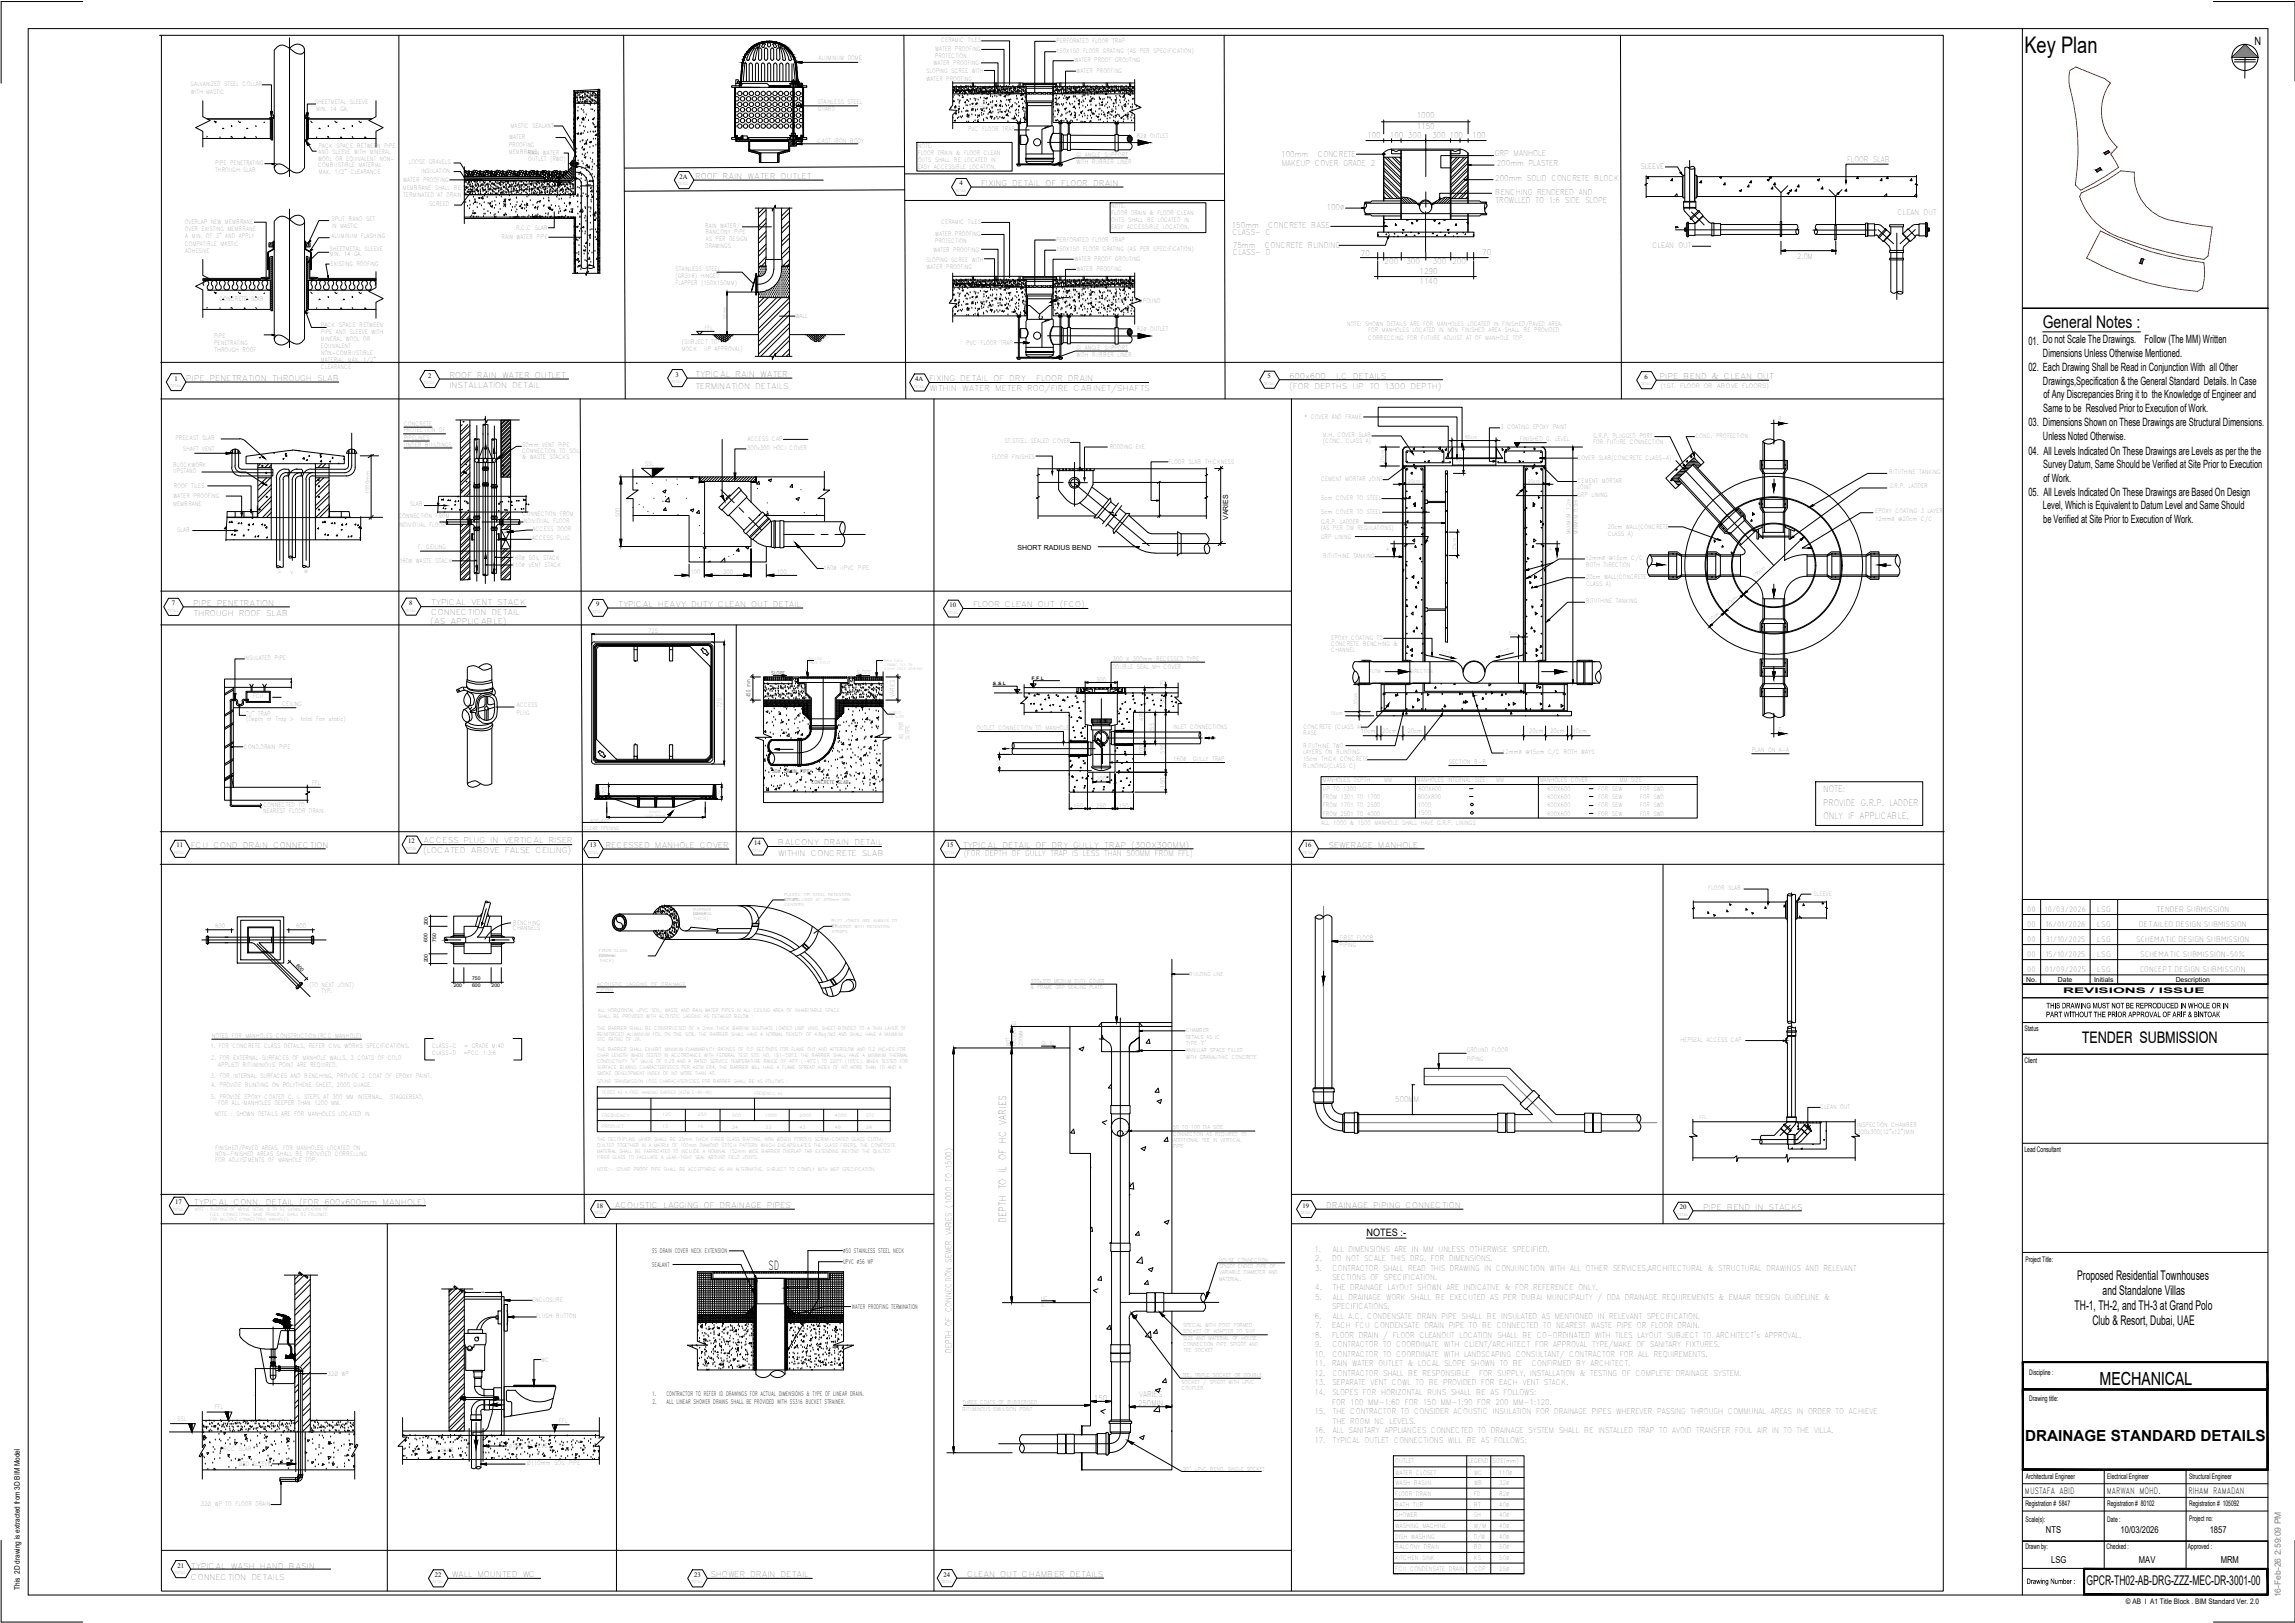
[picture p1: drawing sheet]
<svg xmlns="http://www.w3.org/2000/svg" width="420mm" height="297mm" viewBox="0 0 420 297" stroke-linecap="round" stroke-linejoin="round" font-family="sans-serif">
<defs><g id="words">
<text font-size="4.2" x="370.6" y="9.8">Key Plan</text>
<text font-size="3.3" x="384.4" y="253.4">MECHANICAL</text>
<text font-size="3.2" x="374" y="60.1">General Notes :</text>
<text font-size="2.9" x="381.2" y="190.9">TENDER SUBMISSION</text>
<text font-size="2.8" x="370.8" y="263.8">DRAINAGE STANDARD DETAILS</text>
<g font-size="2.4">
<text x="379.8" y="239.8">TH-1, TH-2, and TH-3 at Grand Polo</text>
<text x="380.3" y="234.3">Proposed Residential Townhouses</text>
<text x="384.9" y="237">and Standalone Villas</text>
<text x="383.1" y="242.5">Club &amp; Resort, Dubai, UAE</text>
<text x="382" y="290.1">GPCR-TH02-AB-DRG-ZZZ-MEC-DR-3001-00</text>
</g>
<text font-size="2.3" x="140.7" y="232.5">SD</text>
<g font-size="2.1">
<text x="412.7" y="8.2">N</text>
<text x="371.3" y="63.1">01. Do not Scale The Drawings.</text>
<text x="374" y="65.3">Dimensions Unless Otherwise Mentioned.</text>
<text x="392.6" y="62.9">Follow (The MM) Written</text>
<text x="371.3" y="68">02. Each Drawing Shall be Read in Conjunction With all Other</text>
<text x="374" y="70.5">Drawings,Specification &amp; the General Standard Details. In Case</text>
<text x="374.1" y="75.4">Same to be Resolved Prior to Execution of Work.</text>
<text x="374.1" y="72.9">of Any Discrepancies Bring it to the Knowledge of Engineer and</text>
<text x="371.3" y="78">03. Dimensions Shown on These Drawings are Structural Dimensions.</text>
<text x="371.3" y="83.2">04. All Levels Indicated On These Drawings are Levels as per the the</text>
<text x="374" y="80.5">Unless Noted Otherwise.</text>
<text x="374.1" y="85.7">Survey Datum, Same Should be Verified at Site Prior to Execution</text>
<text x="374.1" y="88.2">of Work.</text>
<text x="371.3" y="90.7">05. All Levels Indicated On These Drawings are Based On Design</text>
<text x="374" y="93.2">Level, Which is Equivalent to Datum Level and Same Should</text>
<text x="374.1" y="95.7">be Verified at Site Prior to Execution of Work.</text>
</g>
<text font-size="1.9" x="250.1" y="226.2">NOTES :-</text>
<text font-size="1.8" x="184.2" y="223.8" transform="rotate(-90 184.2 223.8)">DEPTH TO IL OF HC VARIES</text>
<g font-size="1.7">
<text x="374.6" y="280.6">NTS</text>
<text x="388.2" y="280.6">10/03/2026</text>
<text x="404.5" y="280.6">1857</text>
<text x="375.5" y="286">LSG</text>
<text x="391.6" y="286">MAV</text>
<text x="406.6" y="286">MRM</text>
</g>
<g font-size="1.6">
<text x="333.8" y="145">NOTE:</text>
<text x="333.8" y="147.5">PROVIDE G.R.P. LADDER</text>
<text x="333.8" y="149.8">ONLY IF APPLICABLE.</text>
<text x="370.7" y="273.4">MUSTAFA ABID</text>
<text x="385.7" y="273.4">MARWAN MOHD.</text>
<text x="400.6" y="273.4">RIHAM RAMADAN</text>
</g>
<text font-size="1.6" fill="#808080" x="417.6" y="292.3" transform="rotate(-90 417.6 292.3)">16-Feb-26 2:59:09 PM</text>
<g font-size="1.5">
<text x="371.1" y="166.8">00</text>
<text x="374.4" y="166.8">10/03/2026</text>
<text x="383.9" y="166.8">LSG</text>
<text x="394.7" y="166.8">TENDER SUBMISSION</text>
<text x="371.1" y="172.4">00</text>
<text x="371.1" y="169.6">00</text>
<text x="374.5" y="172.4">31/10/2025</text>
<text x="374.5" y="169.6">16/01/2026</text>
<text x="383.9" y="169.6">LSG</text>
<text x="383.9" y="172.4">LSG</text>
<text x="391.1" y="172.4">SCHEMATIC DESIGN SUBMISSION</text>
<text x="391.6" y="169.6">DETAILED DESIGN SUBMISSION</text>
<text x="371.1" y="177.9">00</text>
<text x="371.1" y="175.1">00</text>
<text x="374.4" y="177.9">01/09/2025</text>
<text x="374.5" y="175.1">15/10/2025</text>
<text x="383.9" y="177.9">LSG</text>
<text x="383.9" y="175.1">LSG</text>
<text x="391.8" y="177.9">CONCEPT DESIGN SUBMISSION</text>
<text x="391.8" y="175.1">SCHEMATIC SUBMISSION-50%</text>
</g>
<g font-size="1.4">
<text x="259.4" y="23.6">1150</text>
<text x="259.4" y="21.6">1000</text>
<text x="234.6" y="28.8">100mm</text>
<text x="241.3" y="28.8">CONCRETE</text>
<text x="250.3" y="25.2">100</text>
<text x="254.5" y="25.2">100</text>
<text x="257.8" y="25.3">300</text>
<text x="262.2" y="25.3">300</text>
<text x="265.4" y="25.3">100</text>
<text x="269.5" y="25.3">100</text>
<text x="273.6" y="28.6">GRP MANHOLE</text>
<text x="338.2" y="29.6">FLOOR SLAB</text>
<text x="127.3" y="32.8">ROOF RAIN WATER OUTLET</text>
<text x="179.6" y="34">FIXING DETAIL OF FLOOR DRAIN</text>
<text x="234.7" y="30.3">MAKEUP COVER GRADE 2</text>
<text x="273.7" y="33.2">200mm SOLID CONCRETE BLOCK</text>
<text x="273.7" y="35.7">BENCHING RENDERED AND</text>
<text x="274" y="30.4">200mm PLASTER</text>
<text x="300.3" y="31">SLEEVE</text>
<text x="225.5" y="41.7">150mm</text>
<text x="232.2" y="41.7">CONCRETE BASE</text>
<text x="242.9" y="38.4">100∅</text>
<text x="273.8" y="37.2">TROWLLED TO 1:6 SIDE SLOPE</text>
<text x="347.4" y="39.4">CLEAN OUT</text>
<text x="225.6" y="43.1">CLASS- C</text>
<text x="225.7" y="45.3">75mm</text>
<text x="225.7" y="46.7">CLASS- D</text>
<text x="231.6" y="45.3">CONCRETE BLINDING</text>
<text x="249.1" y="46.8">70</text>
<text x="271.4" y="46.7">70</text>
<text x="302.5" y="45.5">CLEAN OUT</text>
<text x="329" y="47.4">2.0M</text>
<text x="253.5" y="48.4">200</text>
<text x="257.5" y="48.4">300</text>
<text x="259.9" y="50.1">1290</text>
<text x="259.9" y="51.9">1140</text>
<text x="262.3" y="48.4">300</text>
<text x="265.9" y="48.4">200</text>
<text x="34" y="69.7">PIPE PENETRATION THROUGH SLAB</text>
<text x="82.3" y="69.2">ROOF RAIN WATER OUTLET</text>
<text x="82.3" y="71">INSTALLATION DETAIL</text>
<text x="127.3" y="69">TYPICAL RAIN WATER</text>
<text x="127.3" y="71.2">TERMINATION DETAILS</text>
<text x="170.1" y="69.8">FIXING DETAIL OF DRY</text>
<text x="170.1" y="71.6">WITHIN WATER METER ROO/FIRE CABINET/SHAFTS</text>
<text x="189.7" y="69.8">FLOOR DRAIN</text>
<text x="236" y="69.3">600x600</text>
<text x="236" y="71.1">(FOR DEPTHS UP TO 1300 DEPTH)</text>
<text x="244.6" y="69.3">I.C DETAILS</text>
<text x="303.8" y="69.4">PIPE BEND &amp; CLEAN OUT</text>
<text x="35.4" y="110.9">PIPE PENETRATION</text>
<text x="35.4" y="112.7">THROUGH ROOF SLAB</text>
<text x="78.9" y="110.8">TYPICAL VENT STACK</text>
<text x="79" y="112.6">CONNECTION DETAIL</text>
<text x="113.1" y="111">TYPICAL HEAVY DUTY CLEAN OUT DETAIL</text>
<text x="178.1" y="111.2">FLOOR CLEAN OUT (FCO)</text>
<text x="78.7" y="114.1">(AS APPLICABLE)</text>
<text x="34.9" y="155.1">FCU COND DRAIN CONNECTION</text>
<text x="77.5" y="154.4">ACCESS PLUG IN VERTICAL RISER</text>
<text x="110.9" y="155.2">RECESSED MANHOLE COVER</text>
<text x="142.4" y="154.7">BALCONY DRAIN DETAIL</text>
<text x="176.2" y="155.1">TYPICAL DETAIL OF DRY GULLY TRAP (300X300MM)</text>
<text x="243.2" y="155.1">SEWERAGE MANHOLE</text>
<text x="77.5" y="156.2">(LOCATED ABOVE FALSE CEILING)</text>
<text x="142.4" y="156.6">WITHIN CONCRETE SLAB</text>
<text x="176.4" y="156.7">(FOR DEPTH OF GULLY TRAP IS LESS THAN 500MM FROM FFL)</text>
<text x="377.7" y="181.8">REVISIONS / ISSUE</text>
<text x="370.6" y="188.8">Status</text>
<text x="370.6" y="194.6">Client</text>
<text x="255.4" y="201.7">500MM</text>
<text x="370.6" y="210.9">Lead Consultant</text>
<text x="35.4" y="220.5">TYPICAL CONN. DETAIL (FOR 600x600mm MANHOLE)</text>
<text x="112.5" y="221.1">ACOUSTIC LAGGING OF DRAINAGE PIPES</text>
<text x="242.8" y="221.1">DRAINAGE PIPING CONNECTION</text>
<text x="311.8" y="221.4">PIPE BEND IN STACKS</text>
<text x="240.6" y="229.1">1.</text>
<text x="240.7" y="232.6">3.</text>
<text x="240.8" y="230.9">2.</text>
<text x="243.9" y="230.9">DO NOT SCALE THIS DRG. FOR DIMENSIONS.</text>
<text x="243.9" y="232.6">CONTRACTOR SHALL READ THIS DRAWING IN CONJUNCTION WITH ALL OTHER SERVICES,ARCHITECTURAL &amp; STRUCTURAL DRAWINGS AND RELEVANT</text>
<text x="244" y="229.1">ALL DIMENSIONS ARE IN MM UNLESS OTHERWISE SPECIFIED.</text>
<text x="370.8" y="231">Project Title:</text>
<text x="240.7" y="237.9">5.</text>
<text x="240.8" y="236.1">4.</text>
<text x="243.9" y="234.3">SECTIONS OF SPECIFICATION.</text>
<text x="243.9" y="239.6">SPECIFICATIONS.</text>
<text x="244" y="236.1">THE DRAINAGE LAYOUT SHOWN ARE INDICATIVE &amp; FOR REFERENCE ONLY.</text>
<text x="244" y="237.9">ALL DRAINAGE WORK SHALL BE EXECUTED AS PER DUBAI MUNICIPALITY / DDA DRAINAGE REQUIREMENTS &amp; EMAAR DESIGN GUIDELINE &amp;</text>
<text x="240.7" y="241.3">6.</text>
<text x="240.7" y="243.1">7.</text>
<text x="240.7" y="244.8">8.</text>
<text x="243.9" y="243.1">EACH FCU CONDENSATE DRAIN PIPE TO BE CONNECTED TO NEAREST WASTE PIPE OR FLOOR DRAIN.</text>
<text x="243.9" y="244.8">FLOOR DRAIN / FLOOR CLEANOUT LOCATION SHALL BE CO-ORDINATED WITH TILES LAYOUT SUBJECT TO ARCHITECT's APPROVAL.</text>
<text x="244" y="241.3">ALL A.C. CONDENSATE DRAIN PIPE SHALL BE INSULATED AS MENTIONED IN RELEVANT SPECIFICATION.</text>
<text x="174.2" y="247.6" transform="rotate(-90 174.2 247.6)">DEPTH OF CONNECTION SEWER VARIES (1000 TO 1500)</text>
<text x="240.6" y="248.4">10.</text>
<text x="240.6" y="250.1">11.</text>
<text x="240.6" y="251.8">12.</text>
<text x="240.7" y="246.6">9.</text>
<text x="243.9" y="250.1">RAIN WATER OUTLET &amp; LOCAL SLOPE SHOWN TO BE</text>
<text x="243.9" y="246.6">CONTRACTOR TO COORDINATE WITH CLIENT/ARCHITECT FOR APPROVAL TYPE/MAKE OF SANITARY FIXTURES.</text>
<text x="243.9" y="248.4">CONTRACTOR TO COORDINATE WITH LANDSCAPING CONSULTANT/ CONTRACTOR FOR ALL REQUIREMENTS.</text>
<text x="243.9" y="251.8">CONTRACTOR SHALL BE RESPONSIBLE</text>
<text x="270.8" y="251.8">FOR SUPPLY, INSTALLATION &amp; TESTING OF COMPLETE DRAINAGE SYSTEM.</text>
<text x="280.4" y="250.1">CONFIRMED BY ARCHITECT.</text>
<text x="371.5" y="251.7">Discipline :</text>
<text x="200.3" y="256.4">150</text>
<text x="208.4" y="257.3">250MIN</text>
<text x="208.5" y="255.6">VARIES</text>
<text x="240.6" y="253.6">13.</text>
<text x="240.6" y="255.3">14.</text>
<text x="243.9" y="253.6">SEPARATE VENT COWL TO BE PROVIDED FOR EACH VENT STACK.</text>
<text x="243.9" y="255.3">SLOPES FOR HORIZONTAL RUNS SHALL BE AS FOLLOWS:</text>
<text x="243.9" y="257.1">FOR 100 MM-1:60 FOR 150 MM-1:90 FOR 200 MM-1:120.</text>
<text x="371.5" y="256.4">Drawing title:</text>
<text x="240.6" y="258.8">15.</text>
<text x="240.6" y="262.3">16.</text>
<text x="244" y="258.8">THE CONTRACTOR TO CONSIDER ACOUSTIC INSULATION FOR DRAINAGE PIPES WHEREVER PASSING THROUGH COMMUNAL AREAS IN ORDER TO ACHIEVE</text>
<text x="244" y="260.6">THE ROOM NC LEVELS.</text>
<text x="244" y="262.3">ALL SANITARY APPLIANCES CONNECTED TO DRAINAGE SYSTEM SHALL BE INSTALLED TRAP TO AVOID TRANSFER FOUL AIR IN TO THE VILLA.</text>
<text x="240.6" y="264.1">17.</text>
<text x="244" y="264.1">TYPICAL OUTLET CONNECTIONS WILL BE AS FOLLOWS:</text>
<text x="370.8" y="275.7">Registration # 5847</text>
<text x="370.9" y="270.7">Architectural Engineer</text>
<text x="385.8" y="270.7">Electrical Engineer</text>
<text x="385.8" y="275.7">Registration # 80102</text>
<text x="400.8" y="270.7">Structural Engineer</text>
<text x="400.8" y="275.7">Registration # 105092</text>
<text x="370.8" y="278.6">Scale(s):</text>
<text x="385.8" y="278.6">Date :</text>
<text x="400.8" y="278.5">Project no:</text>
<text x="34.9" y="287.1">TYPICAL WASH HAND BASIN</text>
<text x="370.8" y="283.6">Drawn by:</text>
<text x="385.7" y="283.6">Checked :</text>
<text x="400.6" y="283.6">Approved :</text>
<text x="3.6" y="290.9" transform="rotate(-90 3.6 290.9)">This 2D drawing is extracted from 3D BIM Model</text>
<text x="35" y="289.2">CONNECTION DETAILS</text>
<text x="82.6" y="288.7">WALL MOUNTED WC</text>
<text x="130" y="288.7">SHOWER DRAIN DETAIL</text>
<text x="177" y="288.6">CLEAN OUT CHAMBER DETAILS</text>
<text x="389.2" y="293.7">© AB I A1 Title Block . BIM Standard Ver. 2.0</text>
</g>
<g font-size="1.3">
<text x="224.8" y="95.2" transform="rotate(-90 224.8 95.2)">VARIES</text>
<text x="186.3" y="100.6">SHORT RADIUS BEND</text>
<text x="371" y="179.7">No.</text>
<text x="376.8" y="179.7">Date</text>
<text x="383.4" y="179.7">Initials</text>
<text x="398.3" y="179.7">Description</text>
</g>
<g font-size="1.2">
<text x="124.4" y="32.7">2A</text>
<text x="175.7" y="33.9">4</text>
<text x="31.9" y="69.7">1</text>
<text x="78.4" y="69.1">2</text>
<text x="123.7" y="68.9">3</text>
<text x="167.6" y="69.8">4A</text>
<text x="232.1" y="69.2">5</text>
<text x="301.1" y="69.3">6</text>
<text x="31.5" y="110.8">7</text>
<text x="74.9" y="110.8">8</text>
<text x="109.1" y="111">9</text>
<text x="173.8" y="111.1">10</text>
<text x="32.3" y="155.1">11</text>
<text x="74.7" y="154.3">12</text>
<text x="108" y="155.1">13</text>
<text x="138.1" y="154.7">14</text>
<text x="173.3" y="155.1">15</text>
<text x="238.9" y="155.1">16</text>
<text x="32.1" y="220.4">17</text>
<text x="109.2" y="221">18</text>
<text x="238.5" y="221">19</text>
<text x="307.5" y="221.3">20</text>
<text x="32.5" y="286.9">21</text>
<text x="79.6" y="288.6">22</text>
<text x="127.1" y="288.6">23</text>
<text x="172.7" y="288.6">24</text>
</g>
<g font-size="1.1">
<text x="149.8" y="11">ALUMINUM DOME</text>
<text x="170.9" y="11.9">WATER PROOFING</text>
<text x="171.2" y="9.3">WATER PROOFING</text>
<text x="172.3" y="7.7">CERAMIC TILES</text>
<text x="193.4" y="7.9">PERFORATED FLOOR TRAP</text>
<text x="193.4" y="9.6">150X150 FLOOR GRATING (AS PER SPECIFICATION)</text>
<text x="196.7" y="11.4">WATER PROOF GROUTING</text>
<text x="34.9" y="15.8">GALVANIZED STEEL COLLAR</text>
<text x="169.5" y="13.4">SLOPING SCREE WITH</text>
<text x="169.6" y="14.8">WATER PROOFING</text>
<text x="197.1" y="13.4">WATER PROOFING</text>
<text x="57.6" y="19.1">SHEETMETAL SLEEVE</text>
<text x="57.9" y="20.3">MIN. 14 GA.</text>
<text x="93.5" y="23.4">MASTIC SEALANT</text>
<text x="149.7" y="19.1">STAINLESS STEEL</text>
<text x="149.7" y="20.4">GUARD</text>
<text x="177.9" y="19.7">SOLID SLAB</text>
<text x="58.3" y="29.4">WOOL OR EQUIVALENT NON-</text>
<text x="58.3" y="27">PACK SPACE BETWEEN PIPE</text>
<text x="58.3" y="28.2">AND SLEEVE WITH MINERAL</text>
<text x="93.1" y="28.1">MEMBRANE</text>
<text x="96.6" y="28.4">RAIN WATER</text>
<text x="149.7" y="26.1">CAST IRON BODY</text>
<text x="168" y="27.1">NOTE:</text>
<text x="168" y="28.3">FLOOR DRAIN &amp; FLOOR CLEAN</text>
<text x="168.1" y="29.7">OUTS SHALL BE LOCATED IN</text>
<text x="177.2" y="24">PVC FLOOR TRAP</text>
<text x="197.1" y="28.6">GI ANGLE SUPPORT</text>
<text x="197.1" y="30">WITH RUBBER LINER</text>
<text x="208.1" y="25.3">82∅ OUTLET</text>
<text x="39.4" y="30.2">PIPE PENETRATING</text>
<text x="39.4" y="31.5">THROUGH SLAB</text>
<text x="58.3" y="30.6">COMBUSTIBLE MATERIAL</text>
<text x="58.4" y="31.8">MAX. 1/2&quot; CLEARANCE</text>
<text x="73.8" y="33.4">WATER PROOFING</text>
<text x="73.8" y="36">TERMINATED AT DRAIN</text>
<text x="77.1" y="31.7">INSULATION</text>
<text x="168" y="30.9">EASY ACCESSIBLE LOCATION.</text>
<text x="33.8" y="41">OVERLAP NEW MEMBRANE</text>
<text x="60.7" y="40.4">SPLIT BAND SET</text>
<text x="172.3" y="41">CERAMIC TILES</text>
<text x="203.4" y="38.1">NOTE:</text>
<text x="203.4" y="39.4">FLOOR DRAIN &amp; FLOOR CLEAN</text>
<text x="203.4" y="42">EASY ACCESSIBLE LOCATION.</text>
<text x="203.5" y="40.7">OUTS SHALL BE LOCATED IN</text>
<text x="33.8" y="42.4">OVER EXISTING MEMBRANE</text>
<text x="33.8" y="44.9">COMPATIBLE MASTIC</text>
<text x="33.9" y="43.6">A MIN. OF 3&quot; AND APPLY</text>
<text x="91.8" y="43.8">RAIN WATER PIPE</text>
<text x="129.2" y="42.9">BANCONY PIPE</text>
<text x="129.2" y="44.1">AS PER DESIGN</text>
<text x="169.5" y="47.9">SLOPING SCREE WITH</text>
<text x="170.9" y="46">WATER PROOFING</text>
<text x="171.2" y="43.2">WATER PROOFING</text>
<text x="193.4" y="44.2">PERFORATED FLOOR TRAP</text>
<text x="193.4" y="46">150X150 FLOOR GRATING (AS PER SPECIFICATION)</text>
<text x="196.7" y="47.7">WATER PROOF GROUTING</text>
<text x="60.5" y="48.8">EXISTING ROOFING</text>
<text x="123.7" y="49.6">STAINLESS STEEL</text>
<text x="123.7" y="50.8">(GR316) HINGED</text>
<text x="169.6" y="49.2">WATER PROOFING</text>
<text x="197.1" y="49.7">WATER PROOFING</text>
<text x="40.2" y="55.1">CONCRETE SLAB</text>
<text x="58.8" y="59.8">PACK SPACE BETWEEN</text>
<text x="145.7" y="58.3">WALL</text>
<text x="177.9" y="55">SOLID SLAB</text>
<text x="194.4" y="54.2">RUBBER SEAL</text>
<text x="194.5" y="55.5">ANTIMICROBIAL POLYMER COMPOUND</text>
<text x="246.5" y="59.6">NOTE: SHOWN DETAILS ARE FOR MANHOLES LOCATED IN FINISHED/PAVED AREA.</text>
<text x="39.2" y="63.1">PENETRATING</text>
<text x="58.8" y="61.2">PIPE AND SLEEVE WITH</text>
<text x="58.8" y="63.7">EQUIVALENT</text>
<text x="58.8" y="65">NON-COMBUSTIBLE</text>
<text x="124.8" y="62.9">(SUBJECT TO</text>
<text x="197.1" y="64">GI ANGLE SUPPORT</text>
<text x="197.1" y="65.3">WITH RUBBER LINER</text>
<text x="208.1" y="60.6">82∅ OUTLET</text>
<text x="250.5" y="60.8">FOR MANHOLES LOCATED IN NON FINISHED AREA SHALL BE PROVIDED</text>
<text x="250.5" y="62.3">CORBECCING FOR FUTURE ADJUST AT OF MANHOLE TOP.</text>
<text x="58.8" y="66.3">MATERIAL MAX. 1/2&quot;</text>
<text x="304" y="71">(1ST. FLOOR OR ABOVE FLOORS)</text>
<text x="74" y="77.9">CONCRETE</text>
<text x="238.8" y="76.6">* COVER AND FRAME</text>
<text x="32.1" y="80.6">PRECAST SLAB</text>
<text x="73.9" y="79.1">PROTECTION OF</text>
<text x="73.9" y="80.5">PIPELINES</text>
<text x="74" y="81.7">UNDER BUILDINGS</text>
<text x="95.6" y="82.9">CONNECTION TO SOIL</text>
<text x="95.6" y="81.8">50mm VENT PIPE</text>
<text x="136.8" y="82.3">300x300 HDCI COVER</text>
<text x="136.8" y="80.7">ACCESS CAP</text>
<text x="181.6" y="83.9">FLOOR FINISHES</text>
<text x="183.9" y="81.1">ST.STEEL SEALED COVER</text>
<text x="242.2" y="80">M.H. COVER SLAB</text>
<text x="274.7" y="78.6">3 COATING EPOXY PAINT</text>
<text x="291.7" y="81.3">FOR FUTURE CONNECTION</text>
<text x="310.4" y="80.2">CONC. PROTECTION</text>
<text x="31.7" y="85.4">BLOCKWORK</text>
<text x="95.6" y="84">&amp; WASTE STACKS</text>
<text x="118.1" y="85.3">SSL</text>
<text x="214" y="84.9">FLOOR SLAB THICKNESS</text>
<text x="241.9" y="88">CEMENT MORTAR JOINT</text>
<text x="288.8" y="88.4">CEMENT MORTAR</text>
<text x="288.8" y="84.2">COVER SLAB(CONCRETE CLASS-A)</text>
<text x="345.9" y="86.8">BITUTHINE TANKING</text>
<text x="31.7" y="92.6">MEMBRANE</text>
<text x="31.8" y="91.1">WATER PROOFING</text>
<text x="72.9" y="94.7">CONNECTION FROM</text>
<text x="95.7" y="95.7">INDIVIDUAL FLOOR</text>
<text x="95.7" y="94.5">CONNECTION FROM</text>
<text x="113.5" y="94.7" transform="rotate(-90 113.5 94.7)">500</text>
<text x="241.9" y="91.5">5cm COVER TO STEEL</text>
<text x="241.9" y="94.1">5cm COVER TO STEEL</text>
<text x="288.8" y="91">GRP LINING</text>
<text x="343.3" y="95.3">12mm∅ @20cm C/C</text>
<text x="343.3" y="93.9">EPOXY COATING 3 LAYER</text>
<text x="32.4" y="97.4">SLAB</text>
<text x="73" y="96.5">INDIVIDUAL FLOOR</text>
<text x="76.5" y="100.4">F. CEILING</text>
<text x="97.4" y="98.9">ACCESS PLUG</text>
<text x="97.5" y="97.3">ACCESS DOOR</text>
<text x="241.8" y="97.1">(AS PER DM REGULATIONS)</text>
<text x="294.3" y="96.8">20cm WALL(CONCRETE</text>
<text x="73.1" y="103">160∅ WASTE STACK</text>
<text x="93.7" y="103.8">110∅ VENT STACK</text>
<text x="93.7" y="102.5">160∅ SOIL STACK</text>
<text x="150.8" y="104.3">160∅ UPVC PIPE</text>
<text x="242.2" y="102.1">BITUTHINE TANKING</text>
<text x="290.3" y="102.6">12mm∅ @15cm C/C</text>
<text x="290.3" y="103.8">BOTH DIRECTION</text>
<text x="290.4" y="105.9">20cm WALL(CONCRETE</text>
<text x="118.7" y="115.8">725</text>
<text x="243.7" y="118.3">CONCRETE BENCHING &amp;</text>
<text x="243.7" y="117.2">EPOXY COATING TO</text>
<text x="243.7" y="119.4">CHANNEL</text>
<text x="44.7" y="120.8">INSULATED PIPE</text>
<text x="200.7" y="124.8">300</text>
<text x="203.7" y="122.5">DOUBLE SEAL MH COVER</text>
<text x="203.7" y="120.9">300 X 300mm RECESSED TYPE</text>
<text x="213.3" y="125.6" transform="rotate(-90 213.3 125.6)">75</text>
<text x="45" y="131">&quot;U&quot; TRAP</text>
<text x="46.3" y="127.7">FCU</text>
<text x="51.6" y="129.1">CEILING</text>
<text x="137.4" y="127.6" transform="rotate(-90 137.4 127.6)">450 mm</text>
<text x="163.8" y="127.5" transform="rotate(-90 163.8 127.5)">VARIES</text>
<text x="209.4" y="131.9" transform="rotate(-90 209.4 131.9)">480</text>
<text x="213.3" y="129.5" transform="rotate(-90 213.3 129.5)">150</text>
<text x="44.7" y="137">COND.DRAIN PIPE</text>
<text x="45" y="132">(Depth of Trap &gt;</text>
<text x="55.1" y="132">total Fan static)</text>
<text x="178.8" y="133.5">OUTLET CONNECTION TO MANHOLE</text>
<text x="211.3" y="134.1" transform="rotate(-90 211.3 134.1)">255</text>
<text x="213.2" y="138" transform="rotate(-90 213.2 138)">555</text>
<text x="214.8" y="133.5">INLET CONNECTIONS</text>
<text x="238.6" y="138">LAYERS ON BLINDING</text>
<text x="238.6" y="136.8">BITUTHINE TWO</text>
<text x="238.6" y="134.6">BASE</text>
<text x="238.6" y="133.4">CONCRETE (CLASS A)</text>
<text x="249.1" y="134.2">10cm</text>
<text x="253.1" y="134.2">20cm</text>
<text x="257.7" y="134.2">20cm</text>
<text x="280" y="134.2">20cm</text>
<text x="283.8" y="134.2">20cm</text>
<text x="287.9" y="134.2">10cm</text>
<text x="320.7" y="137.7">PLAN ON A-A</text>
<text x="200.7" y="142.9">200</text>
<text x="209.4" y="138.1" transform="rotate(-90 209.4 138.1)">100</text>
<text x="214.8" y="139.3">160∅</text>
<text x="238.5" y="139.3">15cm THICK CONCRETE</text>
<text x="238.6" y="140.5">BLINDING(CLASS C)</text>
<text x="242.2" y="143.2">MANHOLES DEPTH</text>
<text x="253.4" y="143.2">MM</text>
<text x="259.4" y="143.2">MANHOLES INTERNAL SIZE</text>
<text x="265.2" y="139.8">SECTION B-B</text>
<text x="273.9" y="143.2">MM</text>
<text x="275" y="138">12mm∅ @15cm C/C BOTH WAYS</text>
<text x="281.9" y="143.2">MANHOLES COVER</text>
<text x="296.5" y="143.2">MM SIZE</text>
<text x="48.2" y="147.7">CONNECTED TO</text>
<text x="111.1" y="145.2" transform="rotate(-90 111.1 145.2)">70</text>
<text x="196.5" y="147.8">150</text>
<text x="200.7" y="147.8">250</text>
<text x="204.9" y="147.8">150</text>
<text x="213.3" y="144.1" transform="rotate(-90 213.3 144.1)">150</text>
<text x="242.2" y="147.8">FROM 1701 TO 2500</text>
<text x="242.2" y="149.3">FROM 2501 TO 4000</text>
<text x="259.6" y="146.2">800X800</text>
<text x="259.7" y="144.8">600X600</text>
<text x="283.3" y="146.2">600X600</text>
<text x="283.3" y="144.7">600X600</text>
<text x="283.3" y="147.8">600X600</text>
<text x="283.3" y="149.3">600X600</text>
<text x="292.6" y="146.2">FOR SEW</text>
<text x="292.6" y="144.7">FOR SEW</text>
<text x="292.6" y="147.8">FOR SEW</text>
<text x="292.6" y="149.3">FOR SEW</text>
<text x="241.9" y="151">ALL 1000 &amp; 1500 MANHOLE SHALL HAVE G.R.P. LININGS</text>
<text x="312.7" y="162.9">FLOOR SLAB</text>
<text x="39.4" y="169.9">600</text>
<text x="54.2" y="169.9">600</text>
<text x="93.9" y="170.2">CHANNELS</text>
<text x="245.2" y="172">FIRST FLOOR</text>
<text x="245.2" y="173.3">PIPING</text>
<text x="38.5" y="191.9">1. FOR CONCRETE CLASS DETAILS, REFER CIVIL WORKS SPECIFICATIONS.</text>
<text x="38.8" y="189.9">NOTES FOR MANHOLES CONSTRUCTION:(RCC MANHOLE)</text>
<text x="84.9" y="191.8">= GRADE M:40</text>
<text x="38.6" y="197.2">3. FOR INTERNAL SURFACES AND BENCHING, PROVIDE 2 COAT OF EPOXY PAINT.</text>
<text x="38.7" y="194.1">2. FOR EXTERNAL SURFACES OF MANHOLE WALLS, 3 COATS OF COLD</text>
<text x="40" y="195.2">APPLIED BITUMINIOUS POINT ARE REQUIRED.</text>
<text x="84.8" y="193.1">=PCC 1:3:6</text>
<text x="38.6" y="201.2">5. PROVIDE EPOXY COATED C. I. STEPS AT 300 MM INTERNAL,</text>
<text x="38.7" y="199">4. PROVIDE BLINDING ON POLYTHENE SHEET, 2000 GUAGE.</text>
<text x="40" y="202.3">FOR ALL MANHOLES DEEPER THAN 1200 MM.</text>
<text x="333.2" y="203">CLEAN OUT</text>
<text x="39.2" y="204.3">NOTE : SHOWN DETAILS ARE FOR MANHOLES LOCATED IN</text>
<text x="340" y="207.6">300x300(12&quot;x12&quot;)MIN</text>
<text x="340" y="206.2">INSPECTION CHAMBER</text>
<text x="39.4" y="212.8">FOR ADJUSTMENTS OF MANHOLE TOP.</text>
<text x="39.4" y="210.4">FINISHED/PAVED AREAS. FOR MANHOLES LOCATED ON</text>
<text x="39.4" y="211.6">NON-FINISHED AREAS SHALL BE PROVIDED CORBELLING</text>
<text x="119.3" y="229.3">SS DRAIN COVER NECK EXTENSION</text>
<text x="119.3" y="231.9">SEALANT</text>
<text x="154.3" y="229.3">∅50 STAINLESS STEEL NECK</text>
<text x="154.3" y="231.3">UPVC ∅56 WP</text>
<text x="97.4" y="238.2">ENCLOSURE</text>
<text x="156" y="239.6">WATER PROOFING TERMINATION</text>
<text x="98.1" y="241.3">FLUSH BUTTON</text>
<text x="60" y="251.7">32Ø WP</text>
<text x="99.1" y="249.2">WC</text>
<text x="119.4" y="255.5">1.</text>
<text x="119.5" y="256.9">2.</text>
<text x="122" y="255.5">CONTRACTOR TO REFER ID DRAWINGS FOR ACTUAL DIMENSIONS &amp; TYPE OF LINEAR DRAIN.</text>
<text x="122" y="256.9">ALL LINEAR SHOWER DRAINS SHALL BE PROVIDED WITH SS316 BUCKET STRAINER.</text>
<text x="40.9" y="265.6">RCC SLAB</text>
<text x="43.7" y="268.3">Ø80 SLEEVE</text>
<text x="78" y="265.8">RCC SLAB</text>
<text x="93.1" y="265">∅160 SLEEVE</text>
<text x="96.5" y="268.2">Ø110mm SOIL PIPE</text>
<text x="255.5" y="269.9">WATER CLOSET</text>
<text x="268.8" y="267.8">LEGEND SIZE(mm)</text>
<text x="274.4" y="269.9">110∅</text>
<text x="36.8" y="275.7">32Ø WP TO FLOOR DRAIN</text>
<text x="255.4" y="273.8">FLOOR DRAIN</text>
<text x="255.4" y="275.7">BATH TUB</text>
<text x="255.5" y="271.8">WASH BASIIN</text>
<text x="269.8" y="273.8">FD</text>
<text x="269.8" y="275.7">BT</text>
<text x="269.9" y="271.8">WB</text>
<text x="274.5" y="273.8">82∅</text>
<text x="274.5" y="275.7">40∅</text>
<text x="274.5" y="271.8">32∅</text>
<text x="255.4" y="277.7">SHOWER</text>
<text x="255.4" y="281.6">DISH WASHING</text>
<text x="255.5" y="279.6">WASHING MACHINE</text>
<text x="269.8" y="281.6">D/W</text>
<text x="274.5" y="277.7">40∅</text>
<text x="274.5" y="281.6">40∅</text>
<text x="274.5" y="279.6">40∅</text>
<text x="255.4" y="283.6">BALCONY DRAIN</text>
<text x="255.4" y="285.5">KITCHEN SINK</text>
<text x="255.4" y="287.5">FCU CONDENSATE DRAIN</text>
<text x="269.8" y="283.6">BD</text>
<text x="269.9" y="287.5">CDP</text>
<text x="274.5" y="283.6">50∅</text>
<text x="274.5" y="285.5">50∅</text>
<text x="274.5" y="287.5">25∅</text>
</g>
<text font-size="1" x="129" y="60.5">FFL</text>
<g font-size=".9">
<text x="325.6" y="76.9">B</text>
<text x="253.4" y="84.7" transform="rotate(-90 253.4 84.7)">20cm</text>
<text x="257.8" y="88.3">20cm</text>
<text x="267.6" y="85.3" transform="rotate(-90 267.6 85.3)">45cm</text>
<text x="279.7" y="88.3">20cm</text>
<text x="67.6" y="90.4" transform="rotate(-90 67.6 90.4)">1000mm</text>
<text x="266.6" y="100.7" transform="rotate(-90 266.6 100.7)">25cm</text>
<text x="287.5" y="97.8" transform="rotate(-90 287.5 97.8)">MAXIMUM 1.2m</text>
<text x="288.9" y="97.8" transform="rotate(-90 288.9 97.8)">MINIMUM 0.9m</text>
<text x="50.8" y="104.8">S</text>
<text x="55.6" y="104.8">W</text>
<text x="321.3" y="105.9" transform="rotate(-44 321.3 105.9)">100cm</text>
<text x="313.3" y="113.9" transform="rotate(-44 313.3 113.9)">20cm</text>
<text x="316.4" y="111" transform="rotate(-43 316.4 111)">20cm</text>
<text x="263.7" y="119.5" transform="rotate(17 263.7 119.5)">1:10</text>
<text x="274.6" y="119.7" transform="rotate(-12 274.6 119.7)">1:10</text>
<text x="276.2" y="116.2">5cm</text>
<text x="141.2" y="123.5">SLOPE</text>
<text x="156.8" y="123.3">SLOPE</text>
<text x="250.7" y="123.2">FLOW</text>
<text x="258.2" y="123.1">DIRECTION</text>
<text x="248.5" y="129" transform="rotate(-90 248.5 129)">30cm</text>
<text x="325.6" y="133.8">B</text>
<text x="141.4" y="141.5">50∅ DRAIN PIPE</text>
<text x="148.5" y="143.4">CONCRETE SLAB</text>
<text x="106.9" y="151.9">CLEAR OPENING</text>
<text x="108.1" y="150.6">600x600</text>
<text x="78.3" y="172.3" transform="rotate(-90 78.3 172.3)">600</text>
<text x="78.3" y="169.4" transform="rotate(-90 78.3 169.4)">200</text>
<text x="79.8" y="172.3" transform="rotate(-90 79.8 172.3)">750</text>
<text x="54.2" y="176.9" transform="rotate(45 54.2 176.9)">600</text>
<text x="78.3" y="176.1" transform="rotate(-90 78.3 176.1)">200</text>
<text x="86.4" y="179.3">750</text>
<text x="188.7" y="179.9">300x300 MEDIUM DUTY COVER</text>
<text x="217.7" y="178.5">BUILDING LINE</text>
<text x="83.1" y="180.7">200</text>
<text x="86.4" y="180.7">600</text>
<text x="90" y="180.7">200</text>
<text x="109.2" y="181.4">PIPING</text>
<text x="109.3" y="180.4">ACOUSTIC</text>
<text x="109.5" y="185.2">ALL HORIZONTAL uPVC SOIL, WASTE AND RAIN WATER PIPES IN ALL CEILING AREA OF INHABITABLE SPACE</text>
<text x="114.7" y="180.4">LAGGING</text>
<text x="119.2" y="180.4">OF</text>
<text x="121.1" y="180.4">DRAINAGE</text>
<text x="188.7" y="181">&amp; FRAME GRP SEALING PLATE</text>
<text x="109.3" y="189.6">REINFORCED ALUMINIUM FOIL ON ONE SIDE. THE BARRIER SHALL HAVE A NORMAL DENSITY OF 4.8kg/M3 AND SHALL HAVE A MINIMUM</text>
<text x="109.3" y="188.5">THE BARRIER SHALL BE CONSTRUCTED OF A 2mm THICK BARIUM SULPHATE LOADED LIMP VINYL SHEET BONDED TO A THIN LAYER OF</text>
<text x="184.9" y="191.5" transform="rotate(-90 184.9 191.5)">NOT</text>
<text x="186.1" y="191.5" transform="rotate(-90 186.1 191.5)">EXCEEDING</text>
<text x="187.2" y="191.5" transform="rotate(-90 187.2 191.5)">200MM</text>
<text x="190.7" y="191.3">GL IL</text>
<text x="217.1" y="189">CHAMBER</text>
<text x="109.3" y="193.4">CHAR LENGTH WHEN TESTED IN ACCORDANCE WITH FEDERAL TEST STD. NO. 191-5903. THE BARRIER SHALL HAVE A MINIMUM THERMAL</text>
<text x="109.3" y="194.5">CONDUCTIVITY &quot;K&quot; VALUE OF 0.29 AND A RATED SERVICE TEMPERATURE RANGE OF 40°F (-40°C) TO 220°F (105°C). WHEN TESTED FOR</text>
<text x="109.3" y="195.6">SURFACE BUMING CHARACTERISTICS PER ASTM E84, THE BARRIER WILL HAVE A FLAME SPREAD INDEX OF NO MORE THAN 10 AND A</text>
<text x="109.3" y="196.7">SMOKE DEVELOPMENT INDEX OF NO MORE THAN 40.</text>
<text x="109.3" y="192.4">THE BARRIER SHALL EXHIBIT MINIMUM FLAMMABILITY RATINGS OF 0.0 SECONDS FOR FLAME OUT AND AFTERGLOW AND 0.2 INCHES FOR</text>
<text x="217.2" y="192.6">ANNULAR SPACE FILLED</text>
<text x="109.3" y="209.9">QUILTED TOGETHER IN A MATRIX OF 100mm DIAMOND STITCH PATTERN WHICH ENCAPSULATES THE GLASS FIBERS. THE COMPOSITE</text>
<text x="109.3" y="208.8">THE DECOUPLING LAYER SHALL BE 25mm THICK FIBER GLASS BATTING, NON WOVEN POROUS SCRIM-COATED GLASS CLOTH,</text>
<text x="214.8" y="206.7">50 TO 100 DIA SIDE</text>
<text x="214.8" y="207.8">CONNECTION AS REQUIRED TO</text>
<text x="214.8" y="209">ADDITIONAL TEE IN VERTICAL</text>
<text x="109.3" y="211">MATERIAL SHALL BE FABRICATED TO INCLUDE A NOMINAL 152mm WIDE BARRIER OVERLAP TAB EXTENDING BEYOND THE QUILTED</text>
<text x="109.3" y="212.1">FIBER GLASS TO FACLLIATE A LEAK-TIGHT SEAL AROUND FIELD JOINTS.</text>
<text x="109.3" y="214.4">NOTE:- SOUND PROOF PIPE SHALL BE ACCEPTABLE AS AN ALTERNATIVE, SUBJECT TO COMPLY WITH MEP SPECIFICATION.</text>
<text x="214.8" y="210.2">PIPE</text>
<text x="223.2" y="231">HOUSE CONNECTION</text>
<text x="223.2" y="232.1">SPIGOT ENDED PIPE OF</text>
<text x="190.6" y="237.9">HC</text>
<text x="190.6" y="239.1">IL</text>
<text x="216.6" y="242.9">SPECIAL WITH POST FORMED</text>
<text x="216.6" y="244">SOCKET OF ADAPTER TO SUIT</text>
<text x="216.6" y="245.2">SIZE AND MATERIAL OF HOUSE</text>
<text x="216.7" y="246.4">CONNECTION PIPE SPIGOT AND</text>
<text x="216.7" y="247.5">TEE SOCKET</text>
<text x="176.2" y="257">THREE COATS OF RUBBERISED</text>
<text x="216.3" y="253.2">SOCKET / SPIGOT WITH uPVC</text>
<text x="216.4" y="252.1">TEE, TRIPLE SOCKET OR DOUBLE</text>
<text x="176.2" y="258.2">BITUMINOUS EMULSION POINT</text>
<text x="216.6" y="269.1">90</text>
<text x="218.8" y="269.1">uPVC BEND, SINGLE SOCKET</text>
</g>
<g font-size=".8">
<text x="181.8" y="125.4">S.S.L</text>
<text x="188.9" y="124.4">F.F.L</text>
<text x="132.2" y="145.5" transform="rotate(-90 132.2 145.5)">95</text>
<text x="134" y="206.6">24</text>
<text x="146.4" y="206.6">43</text>
<text x="152.8" y="204.5">4000</text>
<text x="152.8" y="206.6">49</text>
<text x="35.6" y="221.6">NOTE : PURPOSE OF ABOVE DETAIL IS TO BE SHOWN LOCATION OF</text>
</g>
<g font-size=".7">
<text x="124.2" y="33.9">DETAIL</text>
<text x="175" y="35.1">DETAIL</text>
<text x="132.9" y="58.6" transform="rotate(-90 132.9 58.6)">150mm</text>
<text x="31.2" y="70.9">DETAIL</text>
<text x="77.6" y="70.3">DETAIL</text>
<text x="122.9" y="70.1">DETAIL</text>
<text x="167.3" y="70.9">DETAIL</text>
<text x="231.4" y="70.4">DETAIL</text>
<text x="300.4" y="70.5">DETAIL</text>
<text x="30.7" y="112">DETAIL</text>
<text x="74.2" y="112">DETAIL</text>
<text x="108.5" y="112.2">DETAIL</text>
<text x="173.5" y="112.3">DETAIL</text>
<text x="183.2" y="140.2" transform="rotate(-90 183.2 140.2)">150</text>
<text x="74.4" y="155.5">DETAIL</text>
<text x="137.8" y="155.9">DETAIL</text>
<text x="31.9" y="156.2">DETAIL</text>
<text x="107.6" y="156.3">DETAIL</text>
<text x="172.9" y="156.2">DETAIL</text>
<text x="238.5" y="156.2">DETAIL</text>
<text x="126.9" y="166.7">BARRIER</text>
<text x="126.9" y="167.5">MATERIAL</text>
<text x="126.9" y="167.5">(2mm</text>
<text x="143.6" y="164.9">STRAPS USED</text>
<text x="143.6" y="165">TO</text>
<text x="145.1" y="165">BE</text>
<text x="152.2" y="169.7">BE</text>
<text x="152.3" y="169.8">COVERED</text>
<text x="109.6" y="175.2">(25mm</text>
<text x="109.6" y="175.2">BATTING</text>
<text x="109.7" y="176">THICK)</text>
<text x="31.7" y="221.6">DETAIL</text>
<text x="108.8" y="222.2">DETAIL</text>
<text x="238.1" y="222.2">DETAIL</text>
<text x="307.1" y="222.5">DETAIL</text>
<text x="32" y="288.1">DETAIL</text>
<text x="79.2" y="289.8">DETAIL</text>
<text x="126.7" y="289.8">DETAIL</text>
<text x="172.3" y="289.7">DETAIL</text>
</g>
<g font-size=".6">
<text x="148" y="120.8">BALCONY</text>
<text x="148" y="121.5">DRAIN OUTLET</text>
<text x="161.9" y="121.1">8mm THICK</text>
<text x="162.8" y="130.6">SCREED</text>
<text x="162.8" y="131.3">TO SLOPE</text>
</g>
<text font-size=".5" x="118.1" y="149.5">CLEAR OPENING</text>
<g font-size=".4">
<text x="88.1" y="236.7">250</text>
<text x="46.7" y="255.6" transform="rotate(-90 46.7 255.6)">1800</text>
<text x="198" y="262.1" transform="rotate(-90 198 262.1)">150</text>
<text x="198" y="267.7" transform="rotate(-90 198 267.7)">150</text>
</g>
</g></defs>
<!-- layer: 0 -->
<g fill="#000" stroke="#000" stroke-width=".18">
<path d="M140.8 7.6h.6zM140.3 7.6h.5zM145.6 12.1h.2zM146.5 11.3h.3v.1zM146.5 11.3l.3-.1zM49.5 20.4h.4l-.2 1zM56.1 20.7h.3l-.1 1zM263.5 36.2l.1 .2zM337.9 33h.1l-.1 .5zM133.1 53.5l.1 .5h-.2zM133 60.7h.2l-.1 .5zM44.2 93.9h.2l-.2 .5z"/>
<path d="M45.8 93.2h.3l-.1 .6zM87.2 81.6l.2 .7h-.3zM88.9 81.4l.1 .8h-.2zM90.5 82.2l.1 .8h-.3zM113.5 98.7h.4l-.2 1.3zM113.7 87.3l.2 1.3h-.4zM119.4 85.7h2.1l-2.1 1.6zM134.4 86.6h.3l-.2 1.1zM137.5 88.1h.8l-.8 .2zM138.5 88.1v.2zM192.6 86.3h.1v.4zM197.6 85.5h.2l-.1 .5z"/>
<path d="M198.5 87.4h.1l-.1 .5zM253.6 84.8h.2l-.1 .5zM253.7 81.8l.1 .5h-.2zM265 83h.2l-.1 .6zM266.7 83.3h.1l-.1 .5zM267.6 81.2h.2l-.1 .6zM267.8 86.1h.2l-.1 .5zM267.9 81.8l.1 .5h-.2zM288 81.8v.5h-.1zM87.2 103.6h.2l-.1 .7zM88.9 101.5l.1 .7h-.2zM90.3 104.2h.3l-.1 .7z"/>
<path d="M132.6 117.5l.1 .5h-.2zM262.1 119.4h.2l-.1 .5zM42.8 126.9h.4l-.2 1.1zM43.8 129.1l.1 .3h-.1zM132.5 139.3h.2l-.1 .6zM147.7 123.1h.3l-.1 .4zM160.4 123.1h.2l-.1 .8zM183 138.1v.5h-.1zM185.8 126.2h.4v.6zM188.7 125.2h.5v.6zM194.6 135.7h.2l-.1 .4zM203.3 125.3h.2l-.1 .4z"/>
<path d="M209.5 135.7h.1v.4zM209.5 137.6h.2l-.1 .5zM209.5 125.8l.1 .5h-.1zM209.6 136.1l.1 .5h-.2zM211.4 135.7h.2l-.1 .4zM211.5 130.4l.1 .4h-.2zM213.3 125.3h.2l-.1 .5zM213.3 129.9h.2l-.1 .5zM213.4 126.8l.1 .5h-.2zM213.4 130.4l.1 .4h-.2zM287.9 124.4h.1v.6zM111.4 145.3h.1l-.1 .4z"/>
<path d="M111.4 143.6l.1 .4h-.1zM132 145.8h.2l-.1 .5zM132.1 143.6l.1 .5h-.2zM182.9 140.5h.1v.5zM213.3 144.5h.2l-.1 .5zM213.3 140.9h.2l-.1 .4zM213.4 141.3l.1 .5h-.2zM323.6 165.1h.2l-.1 .4zM174.6 191.8l.2 1.1h-.4zM185.2 187.9l.2 1h-.4zM185.2 191.8l.2 1.1h-.4zM204.3 186.1h.3l-.2 1z"/>
<path d="M263.3 194.7h.2l-.1 .8zM330.9 205.9h.1v.4zM185 237.3h.4l-.2 1.1zM41.2 258.4h.6v1.6zM50.5 242l.1-.1zM50.4 241.4h.1zM50.2 241.8l.4 .1-.1 .1zM50.3 241.4h.4zM50.7 240.6h.3zM50.7 240.5h.2zM50.8 240.6h.5zM50.7 240.6h.6z"/>
<path d="M52 241.5h.5zM51.9 241h.3zM52.3 248.1l.6 .1h-.6zM51.9 241.5h.6zM52 241.6h.5zM51.9 241.5h.7zM52 241.6h.9zM52.1 243.1h.9zM51.9 241.2h1.1zM50.1 241.8l2.9 .1zM52.1 243.1h1zM53.1 242.6h.2z"/>
<path d="M52.9 248.2h.3zM53.3 248.1h.1zM53.4 248.2h.3zM90 257l1-.2-.3 .2zM90 257.2h.7l.3 .2zM97.6 252.5h.3l-.2 1zM34.5 260.5h.6v1.6zM51.4 271.3l.1 .3zM86.9 263.6l.2 .2v.8zM87.5 263.6l-.3 1v-.8zM101.6 260.8h.4l-.4 1.1zM174.4 264.8h.4l-.2 1z"/>
<path d="M134.5 16l.1 9.2zM134.5 16l.1 9.2z"/>
<path d="M135.3 15.3l.4 .4v-.4zM135.3 15.3l.4 .4h-.4z"/>
<path d="M135.3 14.9l.4 .4v-.4zM135.3 14.9l.4 .4h-.4z"/>
<path d="M135.8 12.1l-.1 2.8 .3-2.8zM135.8 12.1l-.1 2.8h-.1z"/>
<path d="M135.9 11.5h.2zM135.9 11.5h.2z"/>
<path d="M135.9 11.5l.1 .6 .1-.6zM135.9 11.5l.1 .6h-.2zM135.8 12.1h.2zM135.8 12.1h.2z"/>
<path d="M136 11l.1 .5 .1-.5zM136 11l.1 .5h-.2z"/>
<path d="M136 10.9h.2zM136 10.9l.2 .1z"/>
<path d="M136.2 10.5v.4l.2-.4zM136.2 10.5v.4h-.2z"/>
<path d="M136.2 10.4h.2zM136.2 10.4l.2 .1z"/>
<path d="M136.4 10v.4l.3-.4zM136.4 10v.4h-.2z"/>
<path d="M136.5 9.9h.2zM136.5 9.9l.2 .1h-.3z"/>
<path d="M136.8 9.6l-.1 .3 .3-.3zM136.8 9.6l-.1 .3h-.2z"/>
<path d="M136.8 9.4l.2 .2 .1-.2zM136.8 9.4l.2 .2h-.2z"/>
<path d="M137.1 9.1v.3l.2-.3zM137.1 9.1v.3h-.3z"/>
<path d="M137.2 9l.1 .1 .2-.1zM137.2 9l.1 .1h-.2z"/>
<path d="M137.5 8.7v.3l.3-.3zM137.2 9l.3-.3v.3z"/>
<path d="M137.6 8.6l.2 .1 .2-.1zM137.6 8.6l.2 .1h-.3z"/>
<path d="M137.9 8.5l.1 .1 .2-.1zM137.6 8.6l.3-.1 .1 .1z"/>
<path d="M138.1 8.3l.1 .2 .3-.2zM137.9 8.5l.2-.2 .1 .2z"/>
<path d="M138.3 8.2h.4zM138.1 8.3h.4z"/>
<path d="M138.6 8l.1 .2 .4-.2zM138.3 8.2l.3-.2 .1 .2z"/>
<path d="M138.7 8h.5zM138.6 8h.5z"/>
<path d="M139.1 7.9l.1 .1 .5-.1zM138.7 8l.4-.1 .1 .1z"/>
<path d="M139.1 7.8h.9zM139.1 7.9h.6z"/>
<path d="M139.3 7.8h1zM139.1 7.8h.9z"/>
<path d="M140.3 7.6h.5zM139.7 7.6h1.1z"/>
<path d="M139.7 7.6l1.1 .1zM139.4 7.7h1.4z"/>
<path d="M139.4 7.7h1.4zM139.4 7.7l.9 .1z"/>
<path d="M140.8 7.6h1.1zM140.8 7.6h1.1z"/>
<path d="M140.8 7.6l1.4 .1zM140.8 7.6l1.4 .1z"/>
<path d="M140.8 7.7l1.5 .1zM140.8 7.7l1.5 .1z"/>
<path d="M141.4 7.8h1.1zM141.4 7.8h1.1z"/>
<path d="M141.7 7.8l.9 .1zM141.7 7.8l.9 .1z"/>
<path d="M141.9 7.9l1 .1zM141.9 7.9l1 .1z"/>
<path d="M142.5 8h.5zM142.5 8h.5z"/>
<path d="M142.5 8l.8 .2-.3-.2zM142.5 8l.8 .2z"/>
<path d="M143 8.2l.5 .1zM143 8.2l.5 .1z"/>
<path d="M143.1 8.3l.7 .2-.3-.2zM143.1 8.3l.7 .2z"/>
<path d="M143.4 8.5l.6 .1-.2-.1zM143.4 8.5l.6 .1z"/>
<path d="M143.7 8.6l.4 .1zM143.7 8.6l.4 .1z"/>
<path d="M143.9 8.7l.5 .3-.3-.3zM143.9 8.7l.5 .3h-.3z"/>
<path d="M144.1 9l.4 .1zM144.1 9l.4 .1z"/>
<path d="M144.3 9.1l.5 .3-.3-.3zM144.3 9.1l.5 .3h-.2z"/>
<path d="M144.6 9.4l.3 .2zM144.6 9.4l.3 .2z"/>
<path d="M144.7 9.6l.4 .3-.2-.3zM144.7 9.6l.4 .3h-.2z"/>
<path d="M144.9 9.9l.3 .1zM144.9 9.9l.3 .1z"/>
<path d="M144.9 10l.5 .4-.2-.4zM144.9 10l.5 .4h-.2z"/>
<path d="M145.2 10.4l.2 .1zM145.2 10.4l.2 .1z"/>
<path d="M145.2 10.5l.4 .4-.2-.4zM145.2 10.5l.4 .4h-.2z"/>
<path d="M145.4 10.9l.2 .1zM145.4 10.9l.2 .1z"/>
<path d="M145.4 11l.4 .5-.2-.5zM145.4 11l.4 .5h-.3z"/>
<path d="M145.5 11.5h.3zM145.5 11.5h.3z"/>
<path d="M145.6 11.5l.2 .6v-.6zM145.6 11.5l.2 .6h-.2zM145.6 12.1h.2z"/>
<path d="M145.7 12.1l.4 2.8-.3-2.8zM145.7 12.1l.4 2.8h-.2z"/>
<path d="M145.9 14.9l.4 .4v-.4zM145.9 14.9l.4 .4h-.4z"/>
<path d="M146 15.3l.3 .1v-.1zM146 15.3l.3 .1h-.3z"/>
<path d="M146 15.4l.3 .3v-.3zM146 15.4l.3 .3h-.3z"/>
<path d="M145.8 11.4h1l-.3-.1zM145.8 11.4h1v.2z"/>
<path d="M145.8 19.4l1-.2v.2zM145.8 19.4l1 .1v-.1z"/>
<path d="M147 16l.1 9.2zM147 16l.1 9.2z"/>
<path d="M49.8 29.9l.4 .1zM49.8 30h.4z"/>
<path d="M55.9 25.6l.7 .8h-.3zM56.3 26.4v.2l.3-.2z"/>
<path d="M105.3 32.6l.3 .1v-.1zM105.3 32.6l.3 .1h-.3z"/>
<path d="M105.3 30.5l.3 .1v-.1zM105.3 30.5l.3 .1h-.3z"/>
<path d="M145.8 26.3l1-.2v.2zM145.8 26.3l1 .2v-.2z"/>
<path d="M193.3 30l.6-.3 .2 .3zM193 30.2l1.1-.2h-.8z"/>
<path d="M208.4 25.6l1.9 .5h-1.9zM208.4 26.1v.5l1.9-.5z"/>
<path d="M249.3 38l.5 .1zM249.3 38.1h.5z"/>
<path d="M253.2 28.2h.4zM253.2 28.2h.4z"/>
<path d="M268.1 32.9l.4-.1zM268.1 32.9l.4 .1z"/>
<path d="M268.9 30.2l.4-.1zM268.9 30.2l.4 .1z"/>
<path d="M307.6 31.6h.2zM307.6 31.6l.3 .3-.1-.3z"/>
<path d="M56 57l.2 .3h-.2zM56 57.3h.2z"/>
<path d="M56.7 47.7v.1h-.1zM56.6 47.8l-.2 .1 .3-.1z"/>
<path d="M56.7 44l.1 .1zM56.7 44.1l-.1 .2 .2-.2z"/>
<path d="M57 45.6l.1 .1h-.2zM56.9 45.7l-.1 .2 .3-.2z"/>
<path d="M60 50.5h.1zM60 50.5h.1v.3z"/>
<path d="M192.7 55.1l.5-.3 .1 .3zM192.3 55.3l1-.2h-.6z"/>
<path d="M253.5 41.3l.5 .1zM253.5 41.4h.5z"/>
<path d="M254.3 43.2l-.1 .3h-.2zM254 43.5l.2 .1z"/>
<path d="M306.7 41.6h.5zM306.7 41.6h.5z"/>
<path d="M326.1 45.9l.8-.2v.2zM326.1 45.9l.8 .1v-.1z"/>
<path d="M335.4 45.7l.8 .2h-.8zM335.4 45.9v.1l.8-.1z"/>
<path d="M49.8 61.2l.4 .1zM49.8 61.3h.4z"/>
<path d="M187.4 62.5l1 .2h-1zM187.4 62.7v.2l1-.2z"/>
<path d="M193.3 65.4l.6-.3 .2 .3zM193 65.6l1.1-.2h-.8z"/>
<path d="M208.4 61l1.9 .5h-1.9zM208.4 61.5v.5l1.9-.5z"/>
<path d="M325.6 77.5v.3l1.1-.3zM325.6 77.2l1.1 .3h-1.1z"/>
<path d="M41.4 82.8l1.1 .2h-1.1zM41.4 83v.1l1.1-.1z"/>
<path d="M43 97l.5 .1zM43 97.1h.5z"/>
<path d="M48.1 83.5l.2 .1h-.3zM48 83.6l.5 .3-.2-.3z"/>
<path d="M48.2 88.3l.1 .2h-.2zM48.1 88.5l.5 .2-.3-.2z"/>
<path d="M81.3 92.4l.4 .1zM81.3 92.5h.4z"/>
<path d="M85 86.3l.1 .1h-.2zM84.9 86.4l.4 .2z"/>
<path d="M91.6 83.4l.2 .3h-.5zM90.8 84.1l1-.4h-.5z"/>
<path d="M91.4 98.7l1.1-.2v.2zM91.4 98.7l1.1 .2v-.2z"/>
<path d="M92.9 97.4l1-.3v.3zM92.9 97.4h1z"/>
<path d="M128 88.1v.2zM128.1 88.1l-.1 .2 1-.2zM128 88.3l1-.2v.2z"/>
<path d="M128 87.3l.1 .8zM128 87.3l.1 .8z"/>
<path d="M132 90.8l.4-.1v.1zM132 90.8l.7 .9-.3-.9z"/>
<path d="M138.3 87.3l.2 .8h-.2zM138.3 88.1l.2 .2v-.2zM137.5 88.3l.8-.2 .2 .2z"/>
<path d="M138.3 87.3l.2 .8zM138.3 87.3h.2v.8z"/>
<path d="M145.5 99.3l.9 .8h-.4zM146 100.1l.1 .2 .3-.2z"/>
<path d="M211.8 91.6h.4zM211.8 91.6h.4z"/>
<path d="M256.2 88.5l.5 .1h-.5zM256.2 88.6v.2l.5-.2z"/>
<path d="M256.8 85.6l.5-.2-.2 .2zM256.8 85.6l.2 .2 .1-.2z"/>
<path d="M258.3 82.7h.2zM258.3 82.7l.4 .4-.2-.4z"/>
<path d="M261.1 98.9l.1 .1zM261.1 99l-.2 .4 .3-.4z"/>
<path d="M263.9 95.6l.6 .1zM263.9 95.7h.6z"/>
<path d="M273.3 84.4h.6zM273.3 84.4h.6z"/>
<path d="M278.4 89.8l.4-.3-.2 .3zM278.4 89.8l.1 .1 .1-.1z"/>
<path d="M282.5 85.4l.4 .3h-.2zM282.7 85.7l.1 .1 .1-.1z"/>
<path d="M281.9 83.8l.8-.1v.1zM281.9 83.8l.8 .2v-.2z"/>
<path d="M283 88.6h.6v.2zM283 88.6h.6v-.1z"/>
<path d="M308.4 85v.2h-.2zM308.2 85.2l.4 .3-.2-.3z"/>
<path d="M310 83h.1zM310 83l.2 .5-.1-.5z"/>
<path d="M314.5 98.6l.2 .1h-.3zM314.4 98.7l.5 .2z"/>
<path d="M324.8 88.6h.2l-.3 1.1zM324.5 88.6l.2 1.1 .1-1.1z"/>
<path d="M328.2 98.2l.1 .1h-.2zM328.1 98.3l-.2 .2 .4-.2z"/>
<path d="M329.6 98.7l.6-.3-.3 .3zM329.6 98.7l.2 .2 .1-.2z"/>
<path d="M331.8 92.4l.1 .2h-.3zM331.4 92.7l.5-.1z"/>
<path d="M108.3 116.1l.5-.1zM108.3 116.1h.5z"/>
<path d="M124.8 105.1l1.4 .2h-1.4zM124.8 105.3v.2l1.4-.2z"/>
<path d="M130.3 116l.5 .1zM130.3 116.1h.5z"/>
<path d="M128.9 105.3l1.4-.2v.2zM128.9 105.3l1.4 .2v-.2z"/>
<path d="M128.9 105.3l1.4-.2v.2zM128.9 105.3l1.4 .2v-.2z"/>
<path d="M136.1 105.1l1.4 .2h-1.4zM136.1 105.3v.2l1.4-.2z"/>
<path d="M136.1 105.1l1.4 .2h-1.4zM136.1 105.3v.2l1.4-.2z"/>
<path d="M140.3 105.3l1.4-.2v.2zM140.3 105.3l1.4 .2v-.2z"/>
<path d="M208.1 100l.5 .1zM208.1 100.1h.5z"/>
<path d="M255.2 100.4h.3l-.3 1.1zM254.9 100.4l.3 1.1v-1.1z"/>
<path d="M256.2 101.8l.5 .1zM256.2 101.9h.5z"/>
<path d="M279.5 104.3l.4-.2v.2zM279.4 104.4l.5-.1z"/>
<path d="M280 105.5l.1 .1h-.2zM279.6 105.8l.5-.2z"/>
<path d="M281 107.5l.3-.2 .1 .2zM280.8 107.5h.6z"/>
<path d="M283.5 113.4l.1 .1h-.2zM283.4 113.5l-.2 .3 .4-.3z"/>
<path d="M285.1 100.4h.2l-.2 1.1zM284.8 100.4l.3 1.1v-1.1z"/>
<path d="M303.3 103.1l1.1 .3-1.2-.1zM303.2 103.3v.3l1.2-.2z"/>
<path d="M313.3 114.2l.1 .2h-.2zM313.2 114.4l-.3 .4 .5-.4z"/>
<path d="M315.2 112.4l.5-.4-.2 .4zM315.2 112.4l.1 .2 .2-.2z"/>
<path d="M316.1 111.5l.2 .2h-.3zM316 111.7l-.3 .3 .6-.3z"/>
<path d="M318.7 109.1l.5-.4-.3 .4zM318.7 109.1l.1 .2 .1-.2z"/>
<path d="M319.7 108.2l.1 .1h-.2zM319.6 108.3l-.3 .4 .5-.4z"/>
<path d="M324.7 107.9h.3l-.3 1.1zM324.5 107.9l.2 1.1v-1.1z"/>
<path d="M331 100.2l.7 .1h-.7zM331 100.3h.7z"/>
<path d="M344.1 103.4h1.2l-.1 .3zM344.1 103.4h1.2v-.2z"/>
<path d="M42.3 136.7l.3-.1zM42.3 136.7h.3z"/>
<path d="M141.9 137.1l.8-.1v.1zM141.9 137.1l.8 .2v-.2z"/>
<path d="M143.2 123.5l.8 .1h-.8zM143.2 123.6v.2l.8-.2z"/>
<path d="M147.7 123.1l.1 .4h.1zM147.8 123.5h.1l-.1 .4z"/>
<path d="M156.8 123.6l.8-.1v.1zM156.8 123.6l.8 .2v-.2z"/>
<path d="M183.5 137l.5-.1zM183.5 137l.5 .1z"/>
<path d="M198.7 124.9l.5-.1zM198.7 124.9l.5 .1z"/>
<path d="M203.2 139.6l.4-.1zM203.2 139.6h.4z"/>
<path d="M204.1 124.8l.5 .1zM204.1 124.9h.5z"/>
<path d="M220.6 135.1l.8-.2v.2zM220.6 135.1l.8 .1v-.1z"/>
<path d="M254.3 128.8l-.2 .4h-.2zM253.9 129.2l.2 .1z"/>
<path d="M256 122.5l1.7 .4h-1.7zM256 122.9v.4l1.7-.4z"/>
<path d="M257 130.2l-.1 .6h-.1zM256.8 130.8h.1z"/>
<path d="M264.1 130.5l-.2 .5h-.1zM263.8 131h.1z"/>
<path d="M265.7 120.3l.4 .1h-.5zM265.6 120.4l.6 .1z"/>
<path d="M269.7 126.9l.2 .5h-.2zM269.7 127.4h.2z"/>
<path d="M274.1 120.2l.4-.2v.2zM274 120.2h.5z"/>
<path d="M284.6 122.5l1.8 .4h-1.8zM284.6 122.9v.4l1.8-.4z"/>
<path d="M324.7 123h.3l-.3 1.1zM324.5 122.9l.2 1.2v-1.1z"/>
<path d="M325.6 134l1.1 .3h-1.1zM325.6 134.3v.3l1.1-.3z"/>
<path d="M111.1 149.6l.5-.1zM111.1 149.6l.5 .1z"/>
<path d="M122.3 149.1l.9-.7-.4 .7zM122.3 149.1l.3 .2 .2-.2z"/>
<path d="M128.6 149.5l.5 .1zM128.6 149.6h.5z"/>
<path d="M195.7 148l.5-.1zM195.7 148l.5 .1z"/>
<path d="M198.6 147.9l.5 .1zM198.6 148h.5z"/>
<path d="M199.1 148l.5-.1zM199.1 148l.5 .1z"/>
<path d="M200.1 143.1l.4-.1zM200.1 143.1l.4 .1z"/>
<path d="M202.7 143l.5 .1zM202.7 143.1h.5z"/>
<path d="M203.6 147.9l.5 .1zM203.6 148h.5z"/>
<path d="M204.1 148l.5-.1zM204.1 148l.5 .1z"/>
<path d="M207 147.9l.5 .1zM207 148h.5z"/>
<path d="M81.5 172l.4-.1zM81.5 172l.4 .1z"/>
<path d="M88.2 168.9h.1zM88.2 168.9v.4l.1-.4z"/>
<path d="M90.1 172l.4-.1zM90.1 172l.4 .1z"/>
<path d="M214.5 178.3l.6-.1zM214.5 178.3l.6 .1z"/>
<path d="M242.3 178.7h.3l-.3 1.2zM242.1 178.7l.2 1.2v-1.2z"/>
<path d="M243.8 172.3l1.1-.2v.2zM243.8 172.3l1.1 .2v-.2z"/>
<path d="M329.3 164.4l.1 .1zM329.3 164.5l-.2 .3 .3-.3z"/>
<path d="M185 190.7h.4zM185 190.7l.2 1.1 .2-1.1z"/>
<path d="M208.6 188.7l.5-.1zM208.6 188.7l.5 .1z"/>
<path d="M208.6 192.3l.5-.1zM208.6 192.3l.5 .1v-.1z"/>
<path d="M326.5 190.4h.4zM326.5 190.4h.4z"/>
<path d="M206.6 207l.5-.1v.1zM206.6 207l.5 .1z"/>
<path d="M85 236.5h.3zM85 236.5l.3 .1z"/>
<path d="M91.6 236.5h.2zM91.6 236.5h.2z"/>
<path d="M92.3 238l1-.2v.2zM92.3 238l1 .2v-.2z"/>
<path d="M221 236.5l.3 .1h-.3zM221 236.6l-.1 .9 .4-.9z"/>
<path d="M50.1 241.6h1.3zM50.1 241.6l1.4 .1z"/>
<path d="M50.1 241.6l1.4 .1zM50.1 241.7h1.5z"/>
<path d="M50.1 241.7h1.5zM50.2 241.7h1.5zM50.2 241.7l1.6 .1z"/>
<path d="M50.2 241.7l1.6 .1zM50.2 241.8h1.7z"/>
<path d="M50.2 241.8h2.8h-2.9zM50.1 241.8l2.9 .1zM50.1 241.8l2.9 .1z"/>
<path d="M50.1 241.6l1-.1zM50.1 241.6h1.3z"/>
<path d="M50.2 241.5h.7zM50.2 241.5h.8z"/>
<path d="M50.2 241.5h.8zM50.2 241.5h.9z"/>
<path d="M50.2 241.5h.6zM50.2 241.5h.7z"/>
<path d="M50.3 241.4h.4zM50.3 241.5h.5z"/>
<path d="M50.3 241.4h.3zM50.3 241.4h.4zM50.3 241.4h.4z"/>
<path d="M50.4 241.4h.1zM50.4 241.4h.2z"/>
<path d="M50.2 241.8l.4 .1zM50.2 241.8l.4 .1z"/>
<path d="M50.6 241.9h2.4zM50.7 241.9l2.3 .1z"/>
<path d="M50.7 241.9l2.3 .1zM50.8 242h2.2z"/>
<path d="M50.7 240.5h.4zM50.7 240.5h.4z"/>
<path d="M50.7 240.5h.4zM50.7 240.5l.6 .1z"/>
<path d="M50.7 240.5l.6 .1zM50.7 240.6h.6zM50.7 240.6h.7z"/>
<path d="M50.7 240.6h.7zM50.8 240.6h.6z"/>
<path d="M50.7 240.6h.3zM50.8 240.6h.3z"/>
<path d="M50.7 240.5h.2zM50.7 240.5h.4z"/>
<path d="M50.8 240.6h.6zM50.8 240.6l.8 .1zM50.8 240.6l.8 .1zM50.8 240.6l.8 .1z"/>
<path d="M50.8 240.6h.3zM50.8 240.6h.4z"/>
<path d="M50.8 240.6h.4zM50.8 240.6h.5zM50.8 240.6h.5z"/>
<path d="M50.8 242h2.2l-1.9 .1zM51.1 242.1h1.9v-.1z"/>
<path d="M50.8 240.6l.8 .1zM50.8 240.6l.8 .1z"/>
<path d="M50.8 240.6h.5zM50.8 240.7l.5-.1z"/>
<path d="M50.8 240.7h.8zM50.8 240.6l.8 .1z"/>
<path d="M50.8 240.7h.8zM51 240.7h.7z"/>
<path d="M50.8 240.7h.5zM51 240.7h.4z"/>
<path d="M51 240.7h.7zM51.3 240.7h.6zM51.3 240.7h.6zM51.3 240.7h.6z"/>
<path d="M51 240.7h.4zM51.4 240.7h.1z"/>
<path d="M51.1 242.1h1.9l-1.6 .1zM51.4 242.2l1.6 .1v-.2z"/>
<path d="M51.3 240.7h.6l-.3 .1zM51.6 240.8h.7l-.4-.1z"/>
<path d="M51.3 240.7l.3 .1zM51.5 240.7l.1 .1h.3z"/>
<path d="M51.4 242.2l1.6 .1h-1.4zM51.6 242.3h1.4z"/>
<path d="M51.6 240.8h.7zM51.6 240.8l.7 .1z"/>
<path d="M51.6 240.8h.3zM51.6 240.9h.4z"/>
<path d="M51.6 242.3h1.4zM51.7 242.4h1.3z"/>
<path d="M51.6 240.8l.7 .1zM51.7 240.9h.7z"/>
<path d="M51.6 240.9h.4zM51.7 240.9h.3z"/>
<path d="M50.2 241.7h1.5zM50.2 241.7l1.6 .1zM50.2 241.7l1.6 .1z"/>
<path d="M51.7 240.9h.7zM51.8 240.9h.7z"/>
<path d="M51.7 240.9h.3zM51.8 240.9h.3zM51.8 240.9h.3zM51.8 240.9h.3z"/>
<path d="M51.7 242.4h1.3zM51.8 242.5l1.2-.1z"/>
<path d="M51.8 240.9h.7zM51.9 240.9h.7z"/>
<path d="M51.8 240.9h.3zM51.9 240.9h.3z"/>
<path d="M51.8 242.5h1.2zM51.9 242.6h1.2z"/>
<path d="M51.9 242.6h1.2zM51.9 242.6h1.2z"/>
<path d="M51.9 240.9h.7zM51.9 241h.8z"/>
<path d="M51.9 241h.8zM51.9 241l.9 .1zM51.9 241l.9 .1zM51.9 241l.9 .1z"/>
<path d="M51.9 240.9h.3zM51.9 241h.3zM51.9 241h.4z"/>
<path d="M51.9 241h.4zM51.9 241h.4zM51.9 241h.4zM51.9 241h.4z"/>
<path d="M51.9 242.6h1.4zM51.9 242.6h1.4z"/>
<path d="M51.9 241l.9 .1zM51.9 241.1h.9z"/>
<path d="M51.9 241.1h.9zM51.9 241.1h1z"/>
<path d="M51.9 241.1h1zM51.9 241.2h1z"/>
<path d="M51.9 241.2l1.1 .1zM51.9 241.3l1.1 .1z"/>
<path d="M51.9 241.4h1.1zM51.9 241.3l1.1 .1z"/>
<path d="M51.9 241.4h1.1zM51.9 241.4h1.1z"/>
<path d="M51.9 241h.4zM51.9 241.1h.5z"/>
<path d="M51.9 241.1h.5zM51.9 241.1h.5z"/>
<path d="M51.9 241.1h.5zM51.9 241.1l.5 .1z"/>
<path d="M51.9 241.3h.6zM51.9 241.2l.6 .1z"/>
<path d="M51.9 241.3h.6zM51.9 241.3l.6 .1z"/>
<path d="M51.9 241.3l.6 .1zM51.9 241.4h.6z"/>
<path d="M51.9 241.8l1.1-.1zM51.9 241.8h1.1z"/>
<path d="M51.9 242.6l1.3 .1zM51.9 242.6l1.3 .1z"/>
<path d="M51.9 242.6l1.3 .1zM51.9 242.7h1.3z"/>
<path d="M51.9 242.7l1.2 .1zM52 242.8h1.1z"/>
<path d="M51.9 241.2h1zM51.9 241.2h1.1zM51.9 241.2l1.1 .1z"/>
<path d="M51.9 241.4h1.1zM51.9 241.4h1.1z"/>
<path d="M51.9 241.4h1.1zM51.9 241.4l1.1 .1zM51.9 241.4l1.1 .1zM51.9 241.4l1.1 .1z"/>
<path d="M51.9 241.5h1.1zM51.9 241.4l1.1 .1z"/>
<path d="M51.9 241.5h1.1zM51.9 241.5h1.1z"/>
<path d="M51.9 241.5h1zM51.9 241.5h1z"/>
<path d="M51.9 241.5h.8zM51.9 241.5h.8zM51.9 241.5h.7z"/>
<path d="M51.9 241.5h.6zM51.9 241.5h.6z"/>
<path d="M51.9 241.5h.5zM52 241.5h.4z"/>
<path d="M51.9 241.1l.5 .1zM51.9 241.2h.6z"/>
<path d="M51.9 241.2h.6zM51.9 241.2h.6z"/>
<path d="M51.9 241.2h.6zM51.9 241.2l.6 .1z"/>
<path d="M51.9 241.4h.6zM51.9 241.4h.6z"/>
<path d="M51.9 241.4h.6l-.6 .1zM51.9 241.5h.6v-.1zM51.9 241.5h.6z"/>
<path d="M52 242.8h1.1zM52 242.9l1.1-.1z"/>
<path d="M52 242.9h1.1l-1 .2zM52.1 243.1h1v-.2z"/>
<path d="M52 241.5l1 .1zM52 241.6h1z"/>
<path d="M52 241.6h1zM52 241.6h1zM52 241.6h.9z"/>
<path d="M52 241.6h.7zM52 241.6h.7z"/>
<path d="M52 241.7h1zM52 241.7h1z"/>
<path d="M51.9 241.7h1.1zM51.9 241.7h1.1z"/>
<path d="M52.1 243.1h1zM52.1 243.1h1zM52.1 243.1h1z"/>
<path d="M52.3 248.2h.6l-.6 .4zM52.3 248.6h.6v-.4z"/>
<path d="M52.4 248.6h.5zM52.3 248.6h.6z"/>
<path d="M52.4 248.6h.5zM52.4 248.6h.5z"/>
<path d="M52.4 241.5h.6zM52.4 241.5h.6z"/>
<path d="M52 241.5h1zM52 241.5l1 .1zM52 241.5l1 .1zM52 241.5l1 .1zM52 241.5l1 .1zM52 241.5l1 .1z"/>
<path d="M52 241.6h.5zM52 241.6l.3 .1z"/>
<path d="M51.9 241.4h.6zM51.9 241.4h.6z"/>
<path d="M51.9 241.4h.6zM51.9 241.4h.6zM51.9 241.4h.6zM51.9 241.4h.6z"/>
<path d="M51.9 241.5h.6zM51.9 241.5h.6zM51.9 241.5h.6z"/>
<path d="M52.7 241.5h.3zM52.7 241.5h.3z"/>
<path d="M52.5 241.5h.5zM52.5 241.5h.5z"/>
<path d="M52.8 241.6h.2zM52.8 241.6h.2z"/>
<path d="M52.2 241.7l.8-.1zM52.2 241.7l.8-.1z"/>
<path d="M52.9 248.2h.3zM52.9 248.3l.3-.1z"/>
<path d="M52.9 248.3h.3l-.3 .2zM52.9 248.5h.3v-.2z"/>
<path d="M52.8 241.5h.2zM52.8 241.5h.2z"/>
<path d="M52.1 243.1h.9zM52.1 243.1h.4z"/>
<path d="M51.9 241.2l1.1 .1zM51.9 241.2l1.1 .1z"/>
<path d="M51.9 241.8h1.1zM51.9 241.8h1.1z"/>
<path d="M50.2 241.8l2.8 .1zM50.2 241.8l2.8 .1z"/>
<path d="M50.6 241.9h2.4zM50.6 241.9h2.4z"/>
<path d="M51.9 241.4h1.1zM51.9 241.4h1.1z"/>
<path d="M51.9 241.4h1.1zM51.9 241.4h1.1z"/>
<path d="M53.1 242.6h.2zM53.1 242.6h.2zM53.1 242.6h.2zM53.1 242.6h.2z"/>
<path d="M53.1 242.6h.2zM53.1 242.6h.2z"/>
<path d="M53.2 248.1h.2zM53.2 248.1h.2z"/>
<path d="M53.2 248.1h.2l-.2 .1zM53.2 248.2h.2v-.1zM53.2 248.2h.2zM53.2 248.2h.2z"/>
<path d="M53.2 248.2h.2zM53.2 248.3l.2-.1z"/>
<path d="M53.2 248.3h.3l-.3 .2zM53.5 248.3l-.3 .2h.3z"/>
<path d="M51.9 242.6h1.4zM51.9 242.6h1.4z"/>
<path d="M53.4 248.2h.3zM53.4 248.3l.3-.1z"/>
<path d="M53.5 248.3h.2l-.2 .2zM53.7 248.3l-.2 .2h.2z"/>
<path d="M53.7 248.3v.2zM53.7 248.3v.2z"/>
<path d="M53.7 248.1h.3l-.3 .5zM54 248.1l-.3 .5h.3z"/>
<path d="M53.7 248.6h.3l-.1 .5zM54 248.6l-.1 .5z"/>
<path d="M53.9 247.7l-.2 .4zM54 247.7l-.3 .4h.3z"/>
<path d="M55.3 251.4h.3zM55.3 251.4h.3z"/>
<path d="M89.7 257.1h2zM90 257l1.7 .1z"/>
<path d="M89.7 257.1l2 .1zM89.7 257.1l2 .1z"/>
<path d="M93 241l1.1-.1v.1zM93 241l1.1 .2v-.2z"/>
<path d="M198.6 257l1 .2h-1zM198.6 257.2v.2l1-.2z"/>
<path d="M199.6 256.5l1.1-.2v.2zM199.6 256.5l1.1 .2v-.2z"/>
<path d="M202.4 256.3l1.1 .2h-1.1zM202.4 256.5v.2l1.1-.2z"/>
<path d="M207.1 240.4l.8 .7h-.4zM207.5 241.1l.1 .2 .3-.2z"/>
<path d="M206.8 257.5l1-.2v.2zM206.8 257.5l1 .2v-.2z"/>
<path d="M212.3 240.1l.8 .7h-.4zM212.7 240.8l.2 .2 .2-.2z"/>
<path d="M213.5 257.3l1 .2h-1zM213.5 257.5v.2l1-.2z"/>
<path d="M52.6 267.7l1.6 .2h-1.6zM52.6 267.9v.3l1.6-.3z"/>
<path d="M87.2 262.9v2zM87.1 262.9v1.7z"/>
<path d="M87.2 262.9v2zM87.2 262.9v2z"/>
<path d="M88 268l1.1-.2v.2zM88 268l1.1 .1v-.1z"/>
<path d="M88.4 264.7l1.1-.2v.2zM88.4 264.7l1.1 .1v-.1z"/>
<path d="M206.4 263.6l1 .4h-.5zM206.9 264l.4 .3 .1-.3z"/>
</g>
<g fill="none" stroke="#000" stroke-width=".18">
<path d="M29.2 6.5h326.6v284.7h-326.3v-284.7M37.1 18.4v3l1.4 .6-2.7 1.4 1.3 .6v2.9M48 15.5h1.7v4.9M53 6.9v25.4M53 8.8a1.62 1.62 0 0 1 2.6-.1 .84 .84 0 0 1-.1 1 .84 .84 0 0 1-1.1 .1l-1.2-.8a2.56 2.56 0 0 0-1.9-.7l-.5 .3-.6 .6v21.5M55.8 9.2v21.5a1.54 1.54 0 0 1-2.5 .5l-1-.6a1.27 1.27 0 0 0-2-.1 1.16 1.16 0 0 0 .4 1.2 1.16 1.16 0 0 0 1.3 0l1-.6M57.8 19h-1.5v1.7M68.8 18.4v3l-1.3 .6 2.6 1.4-1.3 .6v2.9M73 6.5v151.7M105.1 18.1h.1M105.1 16.7h.1M105.1 18.4h.1"/>
<path d="M105.1 18.8h.1M105.1 19.2h.1M105.1 17.4h.1M105.1 19.5h.1M105.1 18.7h.1M105.1 18.6h.1M105.1 19h.1M105.1 19.3h.1M105.1 17.5h.1M105.1 19.6h.1M105.2 19.6h.1M105.2 17.1h.1"/>
<path d="M105.2 18.2h.1M105.2 18.7h.1M105.2 19.8h.1M105.2 16.8h.1M105.2 17.3h.1M105.2 18.8h.1M105.2 19.9h.1M105.2 16.9h.1M105.2 17.9h.1M105.2 18.3h.1M105.2 17.6h.1M105.2 18h.1"/>
<path d="M105.2 17h.1M105.2 18.4h.1M105.2 17.7h.1M105.2 19.2h.1M105.2 19.1h.1M105.2 17.8h.1M105.2 19.4h.1M105.2 17.2h.1M105.3 17.9h.1M105.3 20h.1M105.3 19.2h.1M105.3 19.8h.1"/>
<path d="M105.3 18h.1M105.3 18.2h.1M105.3 17.1h.1M105.3 17.2h.1M105.3 18.9h4.1M105.5 17.1h.1M105.6 17.9h.1M105.6 18h.1M105.6 17.2h.1M105.7 17h.1M105.7 17.6h.1M105.7 18.9h.1"/>
<path d="M105.7 18.5h.1M105.7 18.4h.1M105.7 17.2h.1M105.7 18h.1M105.8 17h.1M105.8 19.7h.1M105.9 18.8h.1M106 17h.1M106 18.9h.1M106 17.4h.1M106 18.8h.1M106 17.5h.1"/>
<path d="M106.1 18.9h.1M106.1 17.9h.1M106.2 17.3h.1M106.2 18h.1M106.2 18.7h.1M106.3 17h.1M106.3 18.3h.1M106.3 17.9h.1M106.4 18.8h.1M106.4 17h.1M106.4 17.9h.1M106.6 17.1h.1"/>
<path d="M106.6 17.9h.1M106.6 16.9h.1M106.6 17.6h.1M106.6 18.7h.1M106.7 18.3h.1M106.7 17.9h.1M106.7 16.9h.1M106.7 18.2h.1M106.8 16.9h.1M106.8 18h.1M106.9 16.9h.1M106.9 18.7h.1"/>
<path d="M106.9 19.3h.1M107 18.8h.1M107.1 17.8h.1M107.1 17.2h.1M107.1 17.3h.1M107.1 18h.1M107.1 17.4h.1M107.1 18.5h.1M107.1 18.7h.1M107.1 18.9h.1M107.1 18.6h.1M107.2 16.8h.1"/>
<path d="M107.3 17.8h.1M107.4 18.7h.1M107.4 18.3h.1M107.4 17.6h.1M107.5 17.6h.1M107.5 18.9h.1M107.5 17h.1M107.6 16.9h.1M107.6 17.7h.1M107.6 17.6h.1M107.6 18.3h.1M107.6 18.6h.1"/>
<path d="M107.7 17.1h.1M107.7 18.9h-.2M107.8 17.9h.1M107.9 18.6h.1M107.9 18h.1M108 18.9l-.1 .1h.2M108 17.3h.1M108 17.6h.1M108.1 17.9h.1M108.1 19.3h.1M108.1 18.7h.1M108.1 18.8h.1"/>
<path d="M108.2 18.2h.1M108.2 16.9h.1M108.2 18.9v.1M108.2 17.4h.1M108.2 17.6h.1M108.2 18.9h.1M108.2 18.3h.1M108.4 18.5h.1M108.5 16.9h.1M108.5 17.6h.1M108.5 18.3h.1M108.5 17.2h.1"/>
<path d="M108.5 18.5h.1M108.5 18.6h.1M108.6 17.3h.1M108.6 17h.1M108.8 17.1h.1M108.8 18.5h.1M108.9 17.6h.1M108.9 19.1h.1M108.9 17.9h.1M108.9 18.9h.1M109 17.3h.1M109 17.9h.1"/>
<path d="M109 17.5h.1M109.1 18.6h.1M109.1 18h.1M109.2 17.5h.1M109.2 18.8h.1M109.3 17.9h.1M109.3 18.4h.1M109.3 17.4h.1M109.4 18.9h.1M109.4 17.7h.1M109.4 17.1h.1M109.5 18.1h.1"/>
<path d="M109.5 18.4h.1M109.5 18.9h.1M109.5 17.6h.1M109.5 18.7h.1M109.5 19.2h.1M109.5 19.6h.1M109.5 16.5h.1M109.5 18.5h.1M109.5 17.7h.1M109.5 19.8h.1M109.5 17.4h.1M109.5 16.6h.1"/>
<path d="M109.6 18.1h.1M109.6 19.7h.1M109.6 17h.1M109.6 17.4h.1M109.6 18.9h.1M109.6 19h.1M109.6 19.6h.1M109.6 16.5h.1M109.6 17.6h.1M109.6 19.2h.1M109.7 16.7h.1M109.7 17.1h.1"/>
<path d="M109.7 17.5h.1M109.7 17.9h.1M109.7 19.7h.1M109.7 18.2h.1M109.7 18.3h.1M109.7 18.7h.1M109.7 19.1h.1M109.7 17h.1M109.7 18.6h.1M109.7 16.8h.1M109.7 17.6h.1M109.8 19.5h.1"/>
<path d="M109.8 19.8h.1M109.8 16.8h.1M109.8 18.3h.1M109.8 19.1h.1M114.2 6.5l.3 66.5M134.5 16h10.7h-4.4M134.6 17.8a.4 .4 0 0 1 .6 0 .4 .4 0 0 1 0 .6 .4 .4 0 0 1-.6-.1M134.6 19.8a.4 .4 0 0 1 .6 0 .4 .4 0 0 1 0 .6 .4 .4 0 0 1-.6-.1M134.6 16.8a.4 .4 0 0 1 0 .6M134.6 18.8a.4 .4 0 0 1 0 .6M134.7 16h4.4M134.7 15.3h.8l.2 .3 .2-.3h4.5l.4 .3"/>
<path d="M135.2 14.9v-.3h-.5v1.1M135.5 16v-.3h-1.6v.3h3.6M136.3 11.6l.2-.1 .1 .1M136.4 11.7l-.3 3.2M136.5 11.5h.1M136.7 11.7v3.2M136.9 11.1h.1M137.2 11.8v3.1M137.2 11.8a.28 .28 0 0 1 .2-.3 .28 .28 0 0 1 .3 .3M137.8 11.8v3.1M137.8 10.8l.2 .3M137.8 8.8h.2l.1 .1"/>
<path d="M137.8 8.8l-.5 .7-.4 .9-.2 .5 .2 .2M138 8.8h.1M138 11.1h.1M138.1 8.9l-.5 .8-.4 1.2-.3 .2M138.3 10.9l-.3 .2M138.3 11.8a.28 .28 0 0 1 .3-.3 .28 .28 0 0 1 .3 .3M138.3 11.8v3.1M138.4 8.9l-.4 .9-.2 1.1M138.5 8.7l-.1 .1M138.5 8.8h.1M138.5 8.7l.2 .2M138.7 9l-.4 1.9"/>
<path d="M138.8 8.7h.1M138.9 10.8a.28 .28 0 0 0 .2 .2 .28 .28 0 0 0 .3-.2M138.9 11.8v3.1M138.9 8.2h.2v.2M138.9 8.2l-.3 .3 .2 .2 .2-.2M138.9 9v1.8M139.1 8.4l-.1 .1M139.1 8.7l-.2 .3M139.1 8.8l.3 .3M139.4 11.8a.28 .28 0 0 1 .3-.3 .28 .28 0 0 1 .3 .3M139.4 11.8v3.1M139.4 9.1v1.7"/>
<path d="M139.4 8.5l.3 .2 .2-.1M139.7 8.1h.1M139.8 8l.3 .1-.2 .4M139.9 8l-.4 .4M140 10.8a.28 .28 0 0 0 .2 .2 .28 .28 0 0 0 .3-.2M140 9.1a.28 .28 0 0 1 .2-.3 .28 .28 0 0 1 .3 .3M140 9.1v1.7M140 11.8v3.1M140.5 8.3a.28 .28 0 0 0 .3 .3 .28 .28 0 0 0 .3-.3M140.5 11.8a.28 .28 0 0 1 .3-.3 .28 .28 0 0 1 .3 .3M140.5 8.1a.28 .28 0 0 1 .3-.3 .28 .28 0 0 1 .3 .3M140.5 8.1v.2"/>
<path d="M140.5 9.1v1.7M140.5 11.8v3.1M140.8 7.6a4.9 4.9 0 0 0-5 4.4l-.2 2.9M140.8 15.8v.1M140.8 15.7h4h-4M140.8 15.7h.1l-.1 .1M140.8 7.6a4.9 4.9 0 0 1 5 4.4l.3 2.9h.2v.8h-.3h.6v-.4h.3v.7h-1.5h1.7v9.2M140.8 7.7a4.7 4.7 0 0 1 4.9 4.3M141 15.9h.1M141.1 10.8a.28 .28 0 0 0 .3 .2 .28 .28 0 0 0 .2-.2M141.1 9.1a.28 .28 0 0 1 .3-.3 .28 .28 0 0 1 .2 .3M141.1 15.8l-.1-.1 .1 .2"/>
<path d="M141.1 8.1v.2M141.1 9.1v1.7M141.1 11.8v3.1M141.2 16h.1M141.3 15.8l.1-.1h-.1v.2M141.4 16h.1M141.6 15.8l-.1-.1 .1 .2M141.6 11.8a.28 .28 0 0 1 .3-.3 .28 .28 0 0 1 .3 .3M141.6 16h.1M141.6 9.1v1.7M141.6 11.8v3.1M141.8 15.8v-.1v.2"/>
<path d="M141.9 16h.1M141.9 8.1h.1M142 15.8l.1-.1h-.2l.1 .2M142.1 8.4l-.2-.3-.3-.1-.1 .1 .2 .4M142.1 16h.1M142.2 8.5l-.3 .2-.2-.1M142.2 10.8a.28 .28 0 0 0 .3 .2 .28 .28 0 0 0 .2-.2M142.2 9.1v1.7M142.2 15.8l.1-.1-.1 .2M142.2 11.8v3.1M142.3 16h.1M142.5 15.8v-.1h-.1l.1 .2"/>
<path d="M142.5 8.7l.2 .3 .1 1.8M142.5 8.8l-.3 .3M142.6 15.9h.1M142.7 8.2l.3 .3M142.7 8.2h-.1a.3 .3 0 0 0 0 .4 .3 .3 0 0 0 .4-.1M142.7 15.8l-.1-.1 .1 .2M142.7 11.8v3.1M142.7 11.8a.28 .28 0 0 1 .3-.3 .28 .28 0 0 1 .3 .3M142.8 16h.1M142.8 8.7h.1M142.9 15.8l.1-.1-.1 .2M143 9l.3 1.9"/>
<path d="M143 16h.1M143.1 8.7l-.2 .2M143.1 8.8h.1M143.1 8.7l.1 .1M143.2 15.8l-.1-.1 .1 .2M143.3 8.9l.3 .9 .2 1.1M143.3 16h.1M143.3 11.8v3.1M143.4 15.8v-.1v.2M143.5 16h.1M143.6 15.8l.1-.1h-.1v.2M143.6 8.8h.1"/>
<path d="M143.8 15.9v.1M143.8 10.8l-.2 .3-.3-.2M143.8 15.9l-.1 .1M143.8 15.8l.1-.1-.1 .2M143.9 11.8v3.1M143.9 11.8a.28 .28 0 0 1 .3-.3 .28 .28 0 0 1 .2 .3M143.9 16h.1M144.1 15.8v-.1h-.1l.1 .2M144.2 15.9h.1M144.3 15.8l-.1-.1 .1 .2M144.4 16h.1M144.4 10.9l.2 .2"/>
<path d="M144.4 11.8v3.1M144.6 15.7l-.1 .1M144.6 15.7h-.1v.2M144.6 16h.1M144.7 11.1h.1M144.8 15.4v.6M144.8 15.7v.2M144.9 14.9h-9.9v.4v-.2M144.9 10.8a2.87 2.87 0 0 0-1.3-2l.6 1.3 .2 .8M144.9 10.8l-.2 .3M145 11.7v3.1M145 15.3v.1"/>
<path d="M145.2 16.7a.4 .4 0 0 0-.5 .4 .4 .4 0 0 0 .5 .4M145.2 18.7a.4 .4 0 0 0-.5 .4 .4 .4 0 0 0 .5 .4M145.2 15.3h-.3v-.5h.3v.5h-.6v.1h.6M145.2 14.7v11.6l.1 .1M145.2 14.5v7.6M145.3 11.7l.3 3.1M145.3 17.8a.4 .4 0 0 1 .6 0 .4 .4 0 0 1 0 .6 .4 .4 0 0 1-.6-.1M145.3 19.8a.4 .4 0 0 1 .6 0 .4 .4 0 0 1 0 .6 .4 .4 0 0 1-.6-.1M145.3 14.7l.1 11.6M145.4 18.8a.4 .4 0 0 1 0 .6M145.4 16.8a.4 .4 0 0 1 0 .6M145.4 15.3v-.5h.2v.5h-.2h.6v.1h-.4v.6"/>
<path d="M145.4 15.4h.6v.3M145.5 15.3v.1M145.6 14.9h.3v.4M145.7 12.1l.2 2.8M145.8 15.9h.1M145.8 19.4h11.3M145.8 11.4h11.3M145.8 19.4l1-.2v.3zM145.8 11.4l1-.2v.4zM145.9 15.8l-.1-.1 .1 .2M146 15.5h.1l-.1 .1zM146 16h.1"/>
<path d="M146.1 19.1h.1M146.2 15.7l-.1 .1M146.2 19v.2M146.2 15.7h-.1v.2M146.2 15.5l.1 .1zM146.2 16h.1M146.4 15.8l-.1-.1 .1 .2M146.5 15.6h.1M146.5 16h.1M146.6 15.8v-.1v.2M146.6 15.4h.1M146.6 15.5h.2l-.1 .1z"/>
<path d="M146.7 16h.1M146.8 15.4h.1zM146.8 15.8l.1-.1h-.1v.2M146.9 15.9v.1M146.9 15.5v.1M146.9 15.5h.1M146.9 15.9h.1M146.9 15.7h.8v.3h-.7v9.2M147 16.8a.4 .4 0 0 0 0 .6M147 18.8a.4 .4 0 0 0 0 .6M147 17.8a.4 .4 0 0 0-.6 0 .4 .4 0 0 0 0 .6 .4 .4 0 0 0 .6-.1M147 19.8a.4 .4 0 0 0-.6 0 .4 .4 0 0 0 0 .6 .4 .4 0 0 0 .6-.1"/>
<path d="M165.5 6.4l.3 66.6M174.1 19.8h.1M174.4 16.4l13.5 .7 .1 .1M174.4 14.9v4.3l-.6 .9 1.4 .1-.8 .8v2.6M174.4 15.2h12.9M174.4 15.9h13.5M174.5 17.9h.1M174.5 16h.1M174.5 17h.1M174.5 16.6h.1M174.6 16h.1M174.6 18.6h.1"/>
<path d="M174.6 18.4l.1 .2h-.2zM174.7 17.5h.1M174.7 16.2h.1M174.7 16.1h.1M174.7 16.7h.1M174.8 16.2h.1M174.8 19.8h.1M174.9 16.9h.1M175 19.6h.1M175 19.6h-.2l.2-.2v.3M175 16.2h.1M175 15.9h.1"/>
<path d="M175 16.9h.1M175.1 16.4h.1M175.1 16.5h.1M175.1 16.9h.1M175.2 15.9h.1M175.3 16.5h.1M175.3 16.8h.1M175.4 18.3h.1M175.4 16.6h.1M175.4 16.7h.1M175.4 17.4h.1M175.4 16.1h.1"/>
<path d="M175.5 16.6h.1M175.6 16.1h.1M175.6 19.6h.1M175.6 18.9h.1M175.6 16.2h.1M175.6 18.6h.1M175.6 16h.1M175.6 17h.1M175.7 17.6h.1M175.7 16.8h.1M175.7 17h.1M175.8 18.4h.1"/>
<path d="M175.8 16.4h.1M175.8 16.1h.1M175.8 16.9h.1M175.8 16.8h.1M175.9 15.9h.1M175.9 16.2h.1M176 16.3h.1M176 15.9h.1M176 16.7h.1M176.1 16.5h.1M176.1 16.1h.1M176.1 16h.1"/>
<path d="M176.2 17.6h.1M176.2 16.6h.1M176.2 17.1h.1M176.2 16.5h.1M176.3 16h.1M176.3 17.9l.1-.2-.3 .1 .2 .1M176.4 19.9h.1M176.4 16.7h.1M176.4 16.2h.1M176.5 16.8h.1M176.5 17.3h.1M176.5 16.3h.1"/>
<path d="M176.5 16h.1M176.5 16.9h.1M176.6 16.7h.1M176.6 17.2h.1M176.7 16.9h.1M176.7 16h.1M176.7 18.6l.1 .2h-.2zM176.8 15.9h.1M176.8 16.7h.1M176.8 17h.1M176.8 16.1h.1M176.9 19.3h.1"/>
<path d="M176.9 16.1h.1M176.9 16.6h.1M176.9 15.9h.1M176.9 17.1h.1M177 18.4h.1M177 16.5h.1M177 15.9h.1M177 16.3h.1M177.1 19.4h.1M177.1 18.4h.1M177.1 16.6h.1M177.2 17.4h.1"/>
<path d="M177.2 16.6h.1M177.2 16.3h.1M177.2 15.9h.1M177.3 16.6h.1M177.3 16.2h.1M177.3 16.9h.1M177.3 18.6h.1M177.3 16.5h.1M177.4 16.6h.1M177.5 16.5h.1M177.5 16.9h.1M177.6 19.2h.1"/>
<path d="M177.6 18.2h.1M177.6 16.1h.1M177.6 16.6h.1M177.6 15.9h.1M177.6 17.1h.1M177.6 16.8h.1M177.8 15.9h.1M177.8 16.5h.1M177.9 16.5h.1M177.9 16h.1M177.9 17h.1M177.9 17.3h.1"/>
<path d="M177.9 17.1h.1M177.9 19l.2-.1v.2zM178 20h.1M178 16.3h.1M178 16.6h.1M178 16.9h.1M178 15.2v.7M178.1 16.5h.1M178.1 16.2h.1M178.1 16.3h.1M178.2 17.3h.1M178.2 16.3h.1"/>
<path d="M178.2 15.2v.7M178.3 16.5h.1M178.4 18.1h.1M178.4 16h.1M178.4 16.6h.1M178.4 17.1h.1M178.4 16.9h.1M178.4 16.5h.1M178.5 15.9h.1M178.5 17.1h.1M178.6 18.4h.1M178.6 15.9h.1"/>
<path d="M178.6 18.2h.1M178.6 19.2h.1M178.6 16.4h.1M178.7 17.2h.1M178.7 16.3h.1M178.7 16.5h.1M178.7 19.1h.1M178.7 16.8h.1M178.8 16.4h.1M178.8 16.8h.1M178.8 16.6h.1M178.9 18.8l-.2 .2h.2v-.2"/>
<path d="M178.9 17.1h.1M179 16h.1M179 16.1h.1M179 16.4h.1M179 16.2h.1M179 17.1h.1M179.1 18.3h.1M179.1 16.6h.1M179.1 17.1h.1M179.2 16.9h.1M179.3 16.3h.1M179.3 17h.1"/>
<path d="M179.4 16.3h.1M179.5 15.9h.1M179.5 16.8h.1M179.5 17.9h.1M179.5 16.3h.1M179.5 16.6h.1M179.6 16.5h.1M179.6 16.6h.1M179.6 17h.1M179.7 16.6h.1M179.7 11.5h3v5.4M179.7 9h4.1v7.4"/>
<path d="M179.7 7.5h5.1v8M179.7 16.2h.1M179.8 17.3h.1M179.8 16h.1M179.8 16.5h.1M179.8 17h.1M179.8 17.1h.1M179.8 16.8h.1M179.9 16.2h.1M180 16.9h.1M180.1 16.1h.1M180.1 16.9h.1"/>
<path d="M180.1 19h.1M180.1 19.9h.1M180.1 18.5h.1M180.1 16.3h.1M180.1 16.2h.1M180.1 17.1h.1M180.2 18h.1M180.2 16.8h.1M180.2 17.1h.1M180.2 12.9h1.9v4.2M180.3 16.2h.1M180.3 15.9h.1"/>
<path d="M180.4 16.3h.1M180.4 16.9h.1M180.4 18l.2-.1v.2zM180.4 16.5h.1M180.4 16.4h.1M180.5 16h.1M180.5 16.5h.1M180.5 16.2h.1M180.5 16.9h.1M180.6 19.9h.1M180.6 16.6h.1M180.6 17.1h.1"/>
<path d="M180.6 18.9h.1M180.7 19.8h.1M180.7 16.6h.1M180.7 17.2l.2 .1v-.1M180.7 16.2h.1M180.8 16.8h.1M180.8 18h.1M180.8 19.2l.2-.2v.2zM180.9 16.3h.1M180.9 16.8h.1M180.9 16.1h.1M181 16.9h.1"/>
<path d="M181 16.1h.1M181.1 16.8h.1M181.2 15.9h.1M181.2 16.1h.1M181.2 16h.1M181.2 16.5h.1M181.2 17.1h.1M181.3 16.8h.1M181.3 16.5h.1M181.3 16.1h.1M181.3 18.8h.1M181.4 17.7h.1"/>
<path d="M181.4 17.4h.1M181.4 16.6h.1M181.5 16.7h.1M181.5 16.3h.1M181.6 19.8h.1M181.6 16.3h.1M181.6 16.8h.1M181.6 16h.1M181.6 16.2h.1M181.7 18.8h.1M181.7 19.8h.1M181.7 17.8h.1"/>
<path d="M181.7 18.6h.1M181.7 16h.1M181.8 16.6h.1M181.8 16.7h.1M181.8 16.9h.1M181.9 16.7h.1M181.9 16h.1M182 16.5h.1M182 15.9h.1M182 17h.1M182 16.7h.1M182.1 15.9h.1"/>
<path d="M182.1 16.9h.1M182.1 17.6h.1M182.2 16.5h.1M182.2 19.2l.2-.1-.1 .2zM182.2 16.7h.1M182.2 16.6h.1M182.3 15.2v.7M182.3 16.3h.1M182.3 16.8h.1M182.3 16.1h.1M182.3 17.1h.1M182.4 19.5h.1"/>
<path d="M182.4 15.9h.1M182.5 18.6h.1M182.5 16.2h.1M182.5 17.7h.1M182.5 15.9h.1M182.5 15.2v.7M182.6 16.4h.1M182.6 16.6h.1M182.7 16h.1M182.7 16.9h.1M182.7 16.4h.1M182.7 16.5h.1"/>
<path d="M182.7 15.9h.1M182.7 17h.1M182.8 16.6h.1M182.9 15.9h.1M182.9 16.6h.1M182.9 17.5h.1M183 16.5h.1M183 16.2h.1M183.1 16.8h.1M183.1 19.5h.1M183.1 16.6h.1M183.1 19.4l-.1-.1 .1-.1 .1 .2"/>
<path d="M183.2 18.5h.1M183.2 16.9h.1M183.2 15.9h.1M183.2 17.6h.1M183.2 17.5h.1M183.3 18.7h.1M183.3 16.2h.1M183.3 16.5h.1M183.4 16h.1M183.4 16.5h.1M183.4 16.1h.1M183.4 17h.1"/>
<path d="M183.5 16.2h.1M183.5 17.1h.1M183.5 19.5h.1M183.5 16.5h.1M183.6 16.9h.1M183.7 16.5h.1M183.7 16.4h.1M183.8 16.2h.1M183.8 15.9h.1M183.8 16.7h.1M183.9 16.5h.1M184 16.6h.1"/>
<path d="M184 17.1h.1M184 17.5l.1 .3M184.1 16.7h.1M184.1 17.5l-.3 .2h.3M184.1 19.2h.1M184.1 16.4h.1M184.1 15.9h.1M184.1 16.5h.1M184.1 17h.1M184.2 16.2h.1M184.2 17.4h.1M184.2 16.4h.1"/>
<path d="M184.3 19.5h.1M184.3 15.9h.1M184.3 16.9h.1M184.3 18.4h.1M184.4 17.1h.1M184.4 16.9h.1M184.4 16.4h.1M184.5 16.2h.1M184.5 16.7h.1M184.5 17h.1M184.5 17.6h.1M184.6 16.2h.1"/>
<path d="M184.6 15.9h.1M184.7 19.3h.1M184.7 18.3l.2-.1-.1 .2zM184.7 18.4h.1M184.7 17h.1M184.7 17.3h.1M184.7 16.5h.1M184.8 17.2l.1 .1h-.2l.1-.1M184.8 19.8h.1M184.8 16.3h.1M184.8 16.6h.1M184.8 16.4h.1"/>
<path d="M184.9 18.7h.1M184.9 15.9h.1M184.9 16.5h.1M184.9 17h.1M185 16.3h.1M185 18.3h.1M185 16.2h.1M185.1 17.2h.1M185.1 17h.1M185.1 19.5l.2-.1v.1zM185.1 16.7h.1M185.2 16.2h.1"/>
<path d="M185.3 16.2h.1M185.3 16.7h.1M185.3 17h.1M185.3 16.9h.1M185.4 19.3h.1M185.4 16.9h.1M185.4 15.9h.1M185.5 17.2h.1M185.5 16.9h.1M185.5 15.9h.1M185.5 17h.1M185.6 16.5h.1"/>
<path d="M185.6 17h.1M185.6 16.2h.1M185.7 16.2h.1M185.7 16.6h.1M185.8 18.9h.1M185.8 16.9h.1M185.9 16.2h.1M185.9 16.4h.1M186 16.2h.1M186 16.7h.1M186 16.9h.1M186.1 17.6h.1"/>
<path d="M186.1 19.1h.1M186.1 16.9h.1M186.2 18.1h.1M186.2 16.8h.1M186.2 16.7h.1M186.3 16.7h.1M186.3 15.9h.1M186.3 16.5h.1M186.3 16.1h.1M186.4 17h.1M186.4 15.9h.1M186.4 16.5h.1"/>
<path d="M186.5 18.8h.1M186.5 16.1h.1M186.5 15.9h.1M186.5 16.9h.1M186.6 19.5h.1M186.6 16.8h.1M186.6 16.6h.1M186.6 15.2v.7M186.6 19.4l-.2 .1h.2M186.6 16.2h.1M186.6 19.4v.1M186.7 16.7h.1"/>
<path d="M186.7 16.1h.1M186.8 16.2h.1M186.8 15.2v.7M186.9 17.3l.1 .2h-.2zM186.9 16.7h.1M187 16.9h.1M187 17.3h.1M187 15.9h.1M187 16.5h.1M187.1 17h.1M187.1 16h.1M187.1 16.4h.1"/>
<path d="M187.1 16.5h.1M187.2 16h.1M187.2 15.9h.1M187.2 19.7l.2-.2v.3zM187.2 17.9l-.2 .3h.2v-.2M187.2 19h.1M187.3 15.3h6.1M187.3 15.5h6.1M187.3 16.7h.1M187.3 16.5h.1M187.4 17.2l-.1 .2-.1-.1 .1-.1M187.4 16.2h.1"/>
<path d="M187.4 16.7h.1M187.4 16.6h.1M187.5 15.9h.1M187.5 16.7h.1M187.6 18.6h.1M187.6 16.2h.1M187.6 17h.1M187.6 15.9h.1M187.7 19.9h.1M187.7 17.7h.1M187.7 17h.1M187.7 17.9h.1"/>
<path d="M187.7 18.9h.1M187.7 16.6h.1M187.7 15.9h.1M187.7 16.5h.1M187.8 17h.1M187.8 15.9h.1M187.8 16.9h.1M187.9 18.5v3.9h-13.5M187.9 15.8h-.4l-.2-.2v-.4h6.1v.4l-.2 .2h-5.3v2.7h4.9M187.9 16.2h4.9M187.9 17v.1M188 16.9l-.1 .1"/>
<path d="M188 16.9l.3 .1v.1l-.3 .1M188 19.3h4.6M188.4 17.1l.1 .1M188.4 17v.1M188.5 16.9l-.1 .1M188.5 16.9h.4l.1 .2-.5 .1M189.1 17.1l.6 .1M189.1 17v.1M189.6 16.9l.1 .2-.1 .1M189.7 16.9l-.6 .1M189.9 17l.7-.1 .1 .2-.6 .1-.2-.1M190 17v.1"/>
<path d="M191.4 16.9l.1 .1-.1 .2M191.4 16.9h-.4l-.1 .2 .5 .1M191.7 17.1l.1 .1M191.7 17v.1M191.8 16.9l-.1 .1M191.8 16.9l.4 .1 .1 .1-.5 .1M192.3 17.1l.1 .1M192.4 17v.1M192.4 16.9l-.1 .1M192.4 16.9l.3 .1v.1l-.3 .1M192.6 18.8v4.2M192.8 16.7h.1"/>
<path d="M192.8 16.2h.1M192.8 19.1h.1M192.8 15.8v2.7l-.2 .3h-4.6v4.3v-4.3l-.1-.3v-1.3h-13.5M192.8 15.9h14.9M192.8 18.3h.1M192.9 16.4h.1M192.9 16.9h.1M192.9 19.7h.1M192.9 15.9h.1M192.9 16.7h.1M193 16.8h.1M193 16.9h.1"/>
<path d="M193.2 16.1h.1M193.2 16.6h.1M193.2 16h.1M193.2 18.7h.2l-.1 .1zM193.2 15.9h.1M193.2 17h.1M193.2 7.6h-3.8v9.3M193.3 15.9h.1M193.3 9.5h-2v5.7M193.3 19.2l.2-.2v.2zM193.3 18.1h-.1l.1-.2 .1 .2M193.3 16.5h.1"/>
<path d="M193.4 17.6h.1M193.4 15.9h.1M193.4 16.6h.1M193.5 16.3h.1M193.5 18.4h.1M193.5 16.6h.1M193.6 16.4h.1M193.6 16.9h.1M193.6 15.9h.1M193.6 16.2h.1M193.6 17.1h.1M193.7 16.6h.1"/>
<path d="M193.7 16.5h.1M193.7 19.1h.1M193.8 18.1h.1M193.8 16.6h.1M193.8 16.9h.1M193.9 16.5h.1M193.9 16.1h.1M193.9 16.6h.1M193.9 19.2h.1M194 17.9h.1M194 16.8h.1M194 15.2v.7"/>
<path d="M194.1 15.9h.1M194.2 16.5h.1M194.2 15.2v.7M194.3 16.4h.1M194.3 16.5h.1M194.3 16h.1M194.3 16.9h.1M194.3 16.6h.1M194.3 17h.1M194.4 17.1h.1M194.4 19.1h.1M194.4 16.5h.1"/>
<path d="M194.5 16.2h.1M194.5 17.4h.1M194.6 16.3h.1M194.6 19.4h.1M194.6 16.1h.1M194.6 16.5h.1M194.7 16.6h.1M194.7 17.1h.1M194.7 19.1h.1M194.7 16.9h.1M194.7 18.1h.1M194.9 16.5h.1"/>
<path d="M194.9 17.1h.1M194.9 15.9h.1M194.9 17.6h.1M195 16.3h.1M195 16.9h.1M195 16.4h.1M195 16.5h.1M195.1 16.8h.1M195.2 16.4h.1M195.2 16.6h.1M195.2 18.1h.1M195.2 16.8h.1"/>
<path d="M195.2 18.9h.1M195.2 19.9h.1M195.2 17.9h.1M195.3 17.1h.1M195.4 16.1h.1M195.4 16.6h.1M195.4 16.3h.1M195.4 16.2h.1M195.4 16h.1M195.4 17.1h.1M195.4 17h.1M195.5 16.1h.1"/>
<path d="M195.5 18h.1M195.5 18.2v-.1l-.2 .1 .2 .1M195.6 16.9h.1M195.6 18h.1M195.6 17h.1M195.7 16.3h.1M195.7 16.8h.1M195.8 15.9h.1M195.8 19h.1M195.8 17.7v.2l-.2-.1 .2-.1M195.9 16.3h.1M195.9 16.5h.1"/>
<path d="M195.9 19.2h.1M196 16.5h.1M196 17h.1M196 16.6h.1M196.1 16h.1M196.1 16.6h.1M196.1 16.2h.1M196.1 17.1h.1M196.2 17h.1M196.2 16.2h.1M196.3 16.8h.1M196.3 19.1h.1"/>
<path d="M196.4 16.9h.1M196.5 16.3h.1M196.5 16.8h.1M196.5 16.2h.1M196.5 16.1h.1M196.5 17.1h.1M196.5 17.7h.1M196.5 11.1h-3.7v6.5M196.6 17.1h.1M196.6 17.8h.1M196.6 16.2h.1M196.6 15.9h.1"/>
<path d="M196.7 19.7v-.3l-.2 .3h.2M196.7 19.6h.1M196.8 16.9h.1M196.8 16.5h.1M196.8 18.7h.1M196.8 16h.1M196.8 16.3h.1M196.8 17.7h.1M196.8 16.6h.1M196.8 16.2h.1M196.8 16.4h.1M196.8 17.1h.1"/>
<path d="M196.9 16.9h.1M196.9 16.6h.1M196.9 19.9h.1M196.9 17.8h.1M196.9 13h-1.8v4M197.1 16.2h.1M197.1 16.6h.1M197.1 16.8h.1M197.1 18.1h.1M197.2 16.3h.1M197.2 16.8h.1M197.2 16.1h.1"/>
<path d="M197.3 16.8h.1M197.4 16.8h.1M197.4 16.1h.1M197.4 16.9h.1M197.4 19l.2-.1v.2zM197.5 16.8h.1M197.5 16h.1M197.5 15.9h.1M197.5 19.2h.1M197.6 18.2v.2h-.2zM197.6 16.6h.1M197.6 17.1h.1"/>
<path d="M197.6 16.1h.1M197.6 16.5h.1M197.6 19.8h.1M197.7 16.7h.1M197.7 16.1h.1M197.7 17.1h.1M197.7 18.7h.1M197.7 16.6h.1M197.9 16.7h.1M197.9 16.3h.1M198 16.8h.1M198 16.2h.1"/>
<path d="M198 16h.1M198 18.8h.1M198.1 16h.1M198.1 17.8h.1M198.2 16.8h.1M198.2 16.6h.1M198.2 16.7h.1M198.2 19.4h.1M198.3 16h.1M198.3 16.5h.1M198.3 17.5h.1M198.3 18.4h.1"/>
<path d="M198.3 15.2v.7M198.3 17.1h.1M198.4 15.9h.1M198.4 16.7h.1M198.4 18.7h.1M198.5 16.9h.1M198.5 17.6h.1M198.5 16.5h.1M198.5 15.9h.1M198.5 15.2v.7M198.6 16.6h.1M198.6 16.3h.1"/>
<path d="M198.6 16.8h.1M198.6 17.5h.1M198.7 15.9h.1M198.7 18.1h.1M198.8 16.1h.1M198.8 17.1h.1M198.8 19.7h.1M198.8 16.2h.1M198.9 15.9h.1M199 16.6h.1M199 16h.1M199 16.5h.1"/>
<path d="M199 16.8h.1M199 16.4h.1M199.1 16.4h.1M199.1 17.1h.1M199.1 15.9h.1M199.1 19.3h.1M199.1 16.6h.1M199.2 17.5h.1M199.2 15.9h.1M199.3 16.6h.1M199.3 16.5h.1M199.4 16.3h.1"/>
<path d="M199.4 16.8h.1M199.5 16.6h.1M199.5 18.5h.1M199.5 18.6h.2v-.2l-.1 .2M199.6 15.9h.1M199.6 16.9h.1M199.6 16.2h.1M199.7 17.8h.1M199.7 16h.1M199.7 16.5h.1M199.7 17.1h.1M199.7 19.2h.1"/>
<path d="M199.8 18.3h.1M199.8 18.5h.1M199.8 19.9l.1 .3-.3-.1 .3-.2M199.8 17.3h.1M199.9 16.5h.1M199.9 16.1h.1M199.9 17.1h.1M199.9 16.2h.1M199.9 16.8h.1M199.9 18l.2-.1-.1 .2zM200.1 16.2h.1M200.1 16.8h.1"/>
<path d="M200.1 16.5h.1M200.1 15.9h.1M200.2 16.4h.1M200.2 16.5h.1M200.3 16.6h.1M200.3 17.3h.1M200.3 18.2h.1M200.4 17.1h.1M200.4 17.2h.1M200.4 16.6h.1M200.4 16h.1M200.4 16.4h.1"/>
<path d="M200.4 16.7h.1M200.5 16.5h.1M200.5 17h.1M200.5 16.2h.1M200.6 16.4h.1M200.6 19.4h.1M200.7 15.9h.1M200.7 19.4h.1M200.7 16.9h.1M200.7 17.1h.1M200.7 16.8h.1M200.8 16.2h.1"/>
<path d="M200.8 16.3h.1M200.8 16.8h.1M200.9 17h.1M201 15.9h.1M201 16.1h.1M201 17.1h.1M201 16.5h.1M201.1 17h.1M201.2 16h.1M201.2 16.6h.1M201.2 16.5h.1M201.2 16.3h.1"/>
<path d="M201.2 17h.1M201.3 16.4h.1M201.3 19h.1M201.3 17.9h.1M201.3 18h.1M201.3 16.3h.1M201.4 16.2h.1M201.4 19.3h.1M201.4 18.2h.1M201.4 20h.1M201.5 17h.1M201.5 18.2h.1"/>
<path d="M201.5 16.2h.1M201.5 16.7h.1M201.6 16.2h.1M201.6 17h.1M201.6 16.8h.1M201.8 18.6v.2h-.1zM201.8 15.9h.1M201.8 16.9h.1M201.8 19.1l-.1 .1 .1 .1M201.8 17h.1M201.9 16h.1M201.9 16.5h.1"/>
<path d="M201.9 18.3h.1M201.9 19.1l-.1 .2M201.9 17h.1M202 16.2h.1M202.1 16.6h.1M202.1 16.2h.1M202.1 18.1h.1M202.2 16.2h.1M202.2 16.9h.1M202.3 16.2h.1M202.3 19.5h.1M202.3 16.7h.1"/>
<path d="M202.4 16.4h.1M202.4 16.9h.1M202.4 16.8h.1M202.5 19.2h.1M202.5 17.1l-.1 .2h.2M202.5 15.2v.7M202.6 16.8h.1M202.6 17.1v.2M202.6 15.9h.1M202.6 16.5h.1M202.6 16.7h.1M202.6 17h.1"/>
<path d="M202.7 16.1h.1M202.7 15.9h.1M202.7 16.7h.1M202.7 19.8h.1M202.8 16.5h.1M202.8 18.8h.1M202.8 15.2v.7M202.8 17.9h.1M202.9 16.1h.1M202.9 16.6h.1M202.9 15.9h.1M202.9 16.8h.1"/>
<path d="M202.9 16.9h.1M203 16.2h.1M203 16.7h.1M203.1 16h.1M203.1 16.2h.1M203.1 19.7h.1M203.1 16.7h.1M203.2 16.2h.1M203.2 17.9h.1M203.2 18h.1M203.3 16.7h.1M203.3 16.8h.1"/>
<path d="M203.4 15.9h.1M203.4 16.5h.1M203.4 17h.1M203.5 16h.1M203.5 16.4h.1M203.5 18.4h.1M203.5 16.5h.1M203.5 15.9h.1M203.6 16h.1M203.6 16.5h.1M203.7 16.2h.1M203.7 16.7h.1"/>
<path d="M203.8 16.6h.1M203.8 16.7h.1M203.8 15.9h.1M203.8 19.5h.1M203.9 18.8l.1 .2h-.2zM204 16.2h.1M204 15.9h.1M204 16.6h.1M204 16.9h.1M204.1 16.5h.1M204.1 17h.1M204.1 18.3l.2-.1v.2z"/>
<path d="M204.2 15.9h.1M204.2 16.8h.1M204.3 19.6h.1M204.3 16.2h.1M204.3 17.6h.1M204.3 18.6h.1M204.3 15.9h.1M204.3 18.9h.1M204.4 15.9h.1M204.4 16.2h.1M204.4 16.6h.1M204.4 18h.1"/>
<path d="M204.5 16.7h.1M204.5 16.5h.1M204.6 16.6h.1M204.6 16.5h.1M204.8 15.9h.1M204.8 16.5h.1M204.8 16.2h.1M204.8 19.4h.1M204.9 17h.1M204.9 16.7h.1M204.9 17.6h.1M205 16.8h.1"/>
<path d="M205 18.4h.1M205.1 15.9h.1M205.1 18.8h.1M205.1 16.2h.1M205.1 17h.1M205.1 17.8h.1M205.2 16.5h.1M205.2 16h.1M205.2 16.7h.1M205.3 15.9h.1M205.3 16.5h.1M205.4 16.5h.1"/>
<path d="M205.4 16.2h.1M205.4 19.6h.1M205.4 19.8h.1M205.5 16.6h.1M205.5 15.9h.1M205.5 16.5h.1M205.6 17h.1M205.6 17.1h.1M205.7 16.2h.1M205.7 16.5h.1M205.7 17.5l.1 .3h-.3zM205.8 19.4h.1"/>
<path d="M205.8 17.1h.1M205.8 18.4h.1M205.9 17.4h.1M205.9 17.6h.1M205.9 16.2h.1M205.9 16.4h.1M205.9 16.7h.1M205.9 16.8h.1M206 16.7h.1M206 18.1h.1M206.1 16.4h.1M206.1 19.2l-.1-.2-.1 .2h.2"/>
<path d="M206.1 19.5v-.1l-.2 .1h.1M206.1 15.9h.1M206.2 17.1h.1M206.2 16.5h.1M206.2 18.7h.1M206.2 15.9h.1M206.2 17h.1M206.3 16.3h.1M206.3 17h.1M206.3 16.6h.1M206.5 16.2h.1M206.5 17h.1"/>
<path d="M206.5 19.1h.1M206.6 16.2h.1M206.6 16.7h.1M206.6 18.5h.1M206.7 16.3h.1M206.7 17.3h.1M206.8 16.8h.1M206.8 16.3h.1M206.8 16.5h.1M206.8 17.4v-.2l-.2 .1 .2 .1M206.8 15.2v.7M206.9 17h.1"/>
<path d="M207 15.9h.1M207 17.5h.1M207 19.7h.1M207 16.4h.1M207 17h.1M207 15.2v.7M207.1 16.2h.1M207.1 17h.1M207.1 16.5h.1M207.1 16.7h.1M207.1 16.8h.1M207.2 16.6h.1"/>
<path d="M207.3 19.8h.1M207.3 16.9h.1M207.3 19.2h.1M207.3 19.6h.1M207.3 16.2h.1M207.3 16h.1M207.3 16.7h.1M207.3 18.2h.1M207.4 16.2h.1M207.4 16h.1M207.4 17h.1M207.4 17.2h.1"/>
<path d="M207.6 16.2h.1M207.6 18.1h.1M207.6 16.8h.1M207.7 15.9h.1M207.7 16.9h.1M207.7 16.4h.1M207.7 17.2h-14.9v5.2l14.9 .1M207.7 14.5v4.6l1.2 .6-2.1 .7 .9 .5v3M207.7 15.2h-14.3M207.7 16.5l-14.9 .6M208 19.5h.1M208.1 19.2l-.1 .1"/>
<path d="M208.2 19.3l-.2 .1M208.6 19.7h.1M224.1 6.5l.2 66.5M296.7 6.5l.1 66.5M37.9 21.7h11.6v3.6h-12.4M38 25l-.2 .1M38 21.8h11.5M39.7 22.3l-.5-.1 .3 .3M40.3 25v.2M40.7 23.6l.2-.2 .1 .2M42.2 25.1l.2-.1 .1 .2M42.3 23.1h.2z"/>
<path d="M43.6 22.2l.3 .3 .2-.2M44.7 25.2v-.2l.2 .2M45.1 23.6l.2-.2 .1 .2M46.8 23.1h.1M46.8 25l.1 .2M48.5 22.3l-.2 .2M48.5 30h1.7M49.4 21.7h.7M49.5 20.4h.4l-.2 1zM49.6 21.7h.3v3.9h-.3zM49.7 21.7l-.1 .1M49.8 29.9l.4 .1h-.4z"/>
<path d="M49.9 25.5l-.1 .1M49.9 21.8l-.3 .2M49.9 22l-.3 .3M49.9 22.2l-.3 .2M49.9 22.4l-.3 .2M49.9 22.5l-.3 .3M49.9 22.8l-.3 .2M49.9 22.9l-.3 .3M49.9 23.1l-.3 .3M49.9 23.4l-.3 .2M49.9 23.5l-.3 .3M49.9 23.7l-.3 .3"/>
<path d="M49.9 23.9l-.3 .3M49.9 24.1l-.3 .3M49.9 24.3l-.3 .3M49.9 24.5l-.3 .3M49.9 24.7l-.3 .3M49.9 24.9l-.3 .3M49.9 25.1l-.3 .2M49.9 25.3l-.3 .3M50 21v.5h-.6M50.1 21v.6M53 38.3v25.3M55.8 21.7h.8"/>
<path d="M55.8 21v.6M55.9 25.6l.7 .8-.3 .2zM56 21v.5h.6M56.1 21.7h.2v3.9h-.2zM56.1 20.7h.3l-.1 1zM56.2 21.7l-.1 .1M56.3 25.5v.1M56.3 21.8l-.2 .2M56.3 22l-.2 .3M56.3 22.2l-.2 .2M56.3 22.4l-.2 .2M56.3 22.5l-.2 .3"/>
<path d="M56.3 22.8l-.2 .2M56.3 22.9l-.2 .3M56.3 23.1l-.2 .3M56.3 23.4l-.2 .2M56.3 23.5l-.2 .3M56.3 23.7l-.2 .3M56.3 23.9l-.2 .3M56.3 24.1l-.2 .3M56.3 24.3l-.2 .3M56.3 24.5l-.2 .3M56.3 24.7l-.2 .3M56.3 24.9l-.2 .3"/>
<path d="M56.3 25.1l-.2 .2M56.3 25.3l-.2 .3M56.5 21.8h11.4M56.5 26.5l.7 1.2h.7M56.9 22.2l.2 .3M58 25v.2M58.4 23.6l.1-.2 .1 .2M59.9 25.1l.2-.1 .1 .2M60.1 23l.1 .1h-.2M61.3 22.2l.3 .3 .1-.2M62.4 25.2v-.2l.2 .2M62.8 23.6l.1-.2 .2 .2"/>
<path d="M64.4 23.1h.2zM64.5 25l.1 .2M65.7 22.2l.3 .3 .2-.2M66.8 25.2v-.2l.2 .2M68.1 21.7h-11.6v3.6h12.3M82.3 32.9h2.8M83.1 29.8h1.2l.9 1.6M83.1 31.4h1.2l.7 1.1M85 34.1h.1M85 39.7h20.4v10.3M85 40l20.2-.1-.1 10.1M85 32.6l14.7 .1"/>
<path d="M85 30.5v10.4M85 33l16.6 .2M85 33l19.3 .1M85 32.3l14.5 .1M85 32.9l16.7 .1M85 32.2l14.4 .1 .3 .3v.5M85 33.4h.1M85 33.5h.1M85 35.3h.1M85 34.7h.1M85 35.5h.1M85.1 34.1h.1"/>
<path d="M85.1 35.5h.1M85.1 34.8h.1M85.2 34.4h.1M85.2 34.8h.1M85.2 33.3h.1M85.3 37.1h.1M85.3 33.4h.1M85.3 35.6h.1M85.3 33.1h.1M85.4 34.4h.1M85.4 34.3h.1M85.4 34.5h.1"/>
<path d="M85.5 33h.1M85.5 35.2h.1M85.6 33.8h.1M85.6 34.4h.1M85.6 37.7h.1M85.6 35.1h.1M85.7 34.3h.1M85.7 35.2h.1M85.7 33.5h.1M85.7 32.9h2.5M85.8 33.5h.1M85.8 34.8h.1"/>
<path d="M85.8 33.4h.1M85.9 33.8h.1M85.9 38.2h.1M86 36.8h.1M86 33.4h.1M86 35.2h.1M86 34.1h.1M86 34.8h.1M86 33.3h.1M86 33.9h.1M86.1 37.6h.1M86.1 35.5h.1"/>
<path d="M86.1 35.1h.1M86.1 33.8h.1M86.1 39.7h.1M86.1 34.2h.1M86.1 34.7h.1M86.2 35.2h.1M86.3 33.3h.1M86.3 34.8h.1M86.4 39.5h.1M86.4 34.2h.1M86.4 35.6h.1M86.4 34.1h.1"/>
<path d="M86.5 33h.1M86.5 33.7h.1M86.5 35.1h.1M86.5 35.5h.1M86.5 39.1h.1M86.5 34.4h.1M86.5 34.2h.1M86.6 34.2h.1M86.6 38.7h.1M86.6 34.6l-2.1 2.9h-1.3M86.7 37.4h.1M86.7 35.1h.1"/>
<path d="M86.7 39.7h.1M86.7 36.1h.1M86.8 33.3h.1M86.8 33.1h.1M86.8 34.5h.1M86.9 35.2h.1M86.9 33.2h.1M87 38.9l-.1 .2-.2-.1 .2-.1M87 36.7h.1M87 36.5h.1M87 33.4h.1M87 35.1h.1"/>
<path d="M87 36.9l-.2 .2h.2M87 34.1h.1M87 34.8h.1M87 33.2h.1M87 33.8h.1M87 36.8l.1 .3M87 35.5h.1M87.1 39.1h.1M87.1 34.1h.1M87.1 33.9h.1M87.2 33.5h.1M87.2 34.8h.1"/>
<path d="M87.2 39.7h.1M87.2 33.2h.1M87.2 34.9h.1M87.3 34.1h.1M87.3 34.7h.1M87.3 37.2h.1M87.4 38h.1M87.4 33h.1M87.4 33.3h.1M87.4 33.7h.1M87.4 34.4h.1M87.4 34.8h.1"/>
<path d="M87.5 35.1h.1M87.5 35h.1M87.5 39.7h.1M87.5 33.8h.1M87.6 34.1h.1M87.6 35.6h.1M87.6 33.9h.1M87.6 35.2h.1M87.6 35h.1M87.7 34.2h.1M87.8 33.1h.1M87.8 37.4h.1"/>
<path d="M87.8 36.1l-.2 .1 .2 .2 .1-.3M87.9 33.4h.1M87.9 34.1h.1M87.9 34.7h.1M87.9 33.1h.1M87.9 35h.1M87.9 35.5h.1M87.9 34.2h.1M88 35.5h.1M88 35.2h.1M88.1 34h.1M88.1 33.8h.1"/>
<path d="M88.1 37.7h.1M88.2 33h.1M88.3 34h.1M88.3 33.9h.1M88.3 34.5h.1M88.3 33.2h.1M88.3 34.6h.1M88.4 36.5h.1M88.4 33.7h.1M88.4 34.4h.1M88.4 34.7h.1M88.4 35.1h.1"/>
<path d="M88.4 34.9h.1M88.4 36.3h-.3l.3-.3v.4M88.5 39.7h.1M88.5 33.3h.1M88.6 33.9h.1M88.6 34.8h.1M88.6 38.4h.1M88.6 39.2h.1M88.6 34.9h.1M88.6 33.5h.1M88.6 37.1h.1M88.7 35.8h.1"/>
<path d="M88.7 35.6h.1M88.7 33.6h.1M88.8 39.2h.1M88.8 33.4h.1M88.8 34.1h.1M88.8 34.2h.1M88.9 34.7h.1M88.9 35.5h.1M88.9 34.8h.1M89 35.2h.1M89 33.9h.1M89.1 33.9h.1"/>
<path d="M89.1 35.2h.1M89.2 36.1h.1M89.2 33.9h.1M89.2 33.8h.1M89.3 38.7h.1M89.3 33.7h.1M89.3 34.4h.1M89.4 37.2h.1M89.4 35.1h.1M89.4 34.7h.1M89.4 33.9h.1M89.4 34.2h.1"/>
<path d="M89.4 35.5h.1M89.5 34.7h.1M89.5 33.8h.1M89.6 34.7h.1M89.6 33.3h.1M89.7 34.8h.1M89.7 33.2h.1M89.7 33.3h.1M89.7 34.5h.1M89.7 37.1l-.1 .2h.2M89.8 37.1v.2M89.8 39.1h.1"/>
<path d="M89.8 33.3h.1M89.8 34h.1M89.8 35.6h.1M89.8 37.7h.1M89.8 34.7h.1M89.8 35.4h.1M89.9 34.7h.1M89.9 37.8l.3-.1-.1 .2zM89.9 35.6h.1M89.9 34.2h.1M90 33.7h.1M90.1 37h.1"/>
<path d="M90.1 34.9h.1M90.1 33.6h.1M90.2 37.7h.1M90.2 34.9h.1M90.2 33.7h.1M90.2 35.6h.1M90.2 35.2h.1M90.3 33.7h.1M90.3 34.4h.1M90.3 35.1h.1M90.3 34.6h.1M90.3 33.8h.1"/>
<path d="M90.4 33.9h.1M90.5 39.4h.1M90.5 35.2h.1M90.5 38.1h.1M90.5 33.7h.1M90.5 33.9h.1M90.6 34.6h.1M90.6 39.8h.1M90.6 36.9h.1M90.6 39.3h.1M90.6 34.7h.1M90.7 35.5h.1"/>
<path d="M90.7 33.3h.1M90.8 37.6h.1M90.8 34h.1M90.8 34.7h.1M90.8 34.8h.1M90.8 33.3h.1M90.8 35.4h.1M90.8 35.5h.1M90.8 34.2h.1M90.8 39.7h.1M90.8 36.2h.1M90.8 34.6h.1"/>
<path d="M90.9 35.6h.1M91 33.6h.1M91 34.2h.1M91.1 35.5h.1M91.1 34.5h.1M91.1 33.2h.1M91.2 33.7h.1M91.2 33.6h.1M91.2 38.9h.1M91.2 34.4h.1M91.2 34.6h.1M91.3 35h.1"/>
<path d="M91.3 34.5h.1M91.3 35.2h.1M91.4 37.3h.1M91.4 35.8h.1M91.4 33.8h.1M91.5 33.6h.1M91.5 34.5h.1M91.5 34.9h.1M91.6 38.3h.1M91.6 33.6h.1M91.6 33.9h.1M91.7 33.3h.1"/>
<path d="M91.7 34h.1M91.7 35.4h.1M91.7 34.7h.1M91.8 36.1h.1M91.8 34.4h.1M91.8 35.4h.1M91.9 33.3h.1M91.9 34.8h.1M91.9 35.2h.1M91.9 33.9h.1M91.9 33.5h.1M91.9 35.3h.1"/>
<path d="M92 35.6h.1M92.1 35.3h.1M92.2 33.6h.1M92.2 34.4h.1M92.2 33.5h.1M92.2 34.2h.1M92.2 35h.1M92.2 39.3l.3-.1-.1 .2M92.2 39.4l.2 .1M92.2 37.4h.1M92.2 37.8h.1M92.3 34.4h.1"/>
<path d="M92.3 35.5h.1M92.3 36.6h.1M92.3 34.3h.1M92.4 33.4h.1M92.5 34.4h.1M92.5 35.1h.1M92.5 39.1h.1M92.5 37.3l-.2 .2 .3 .1M92.5 37.3l.1 .2M92.5 37.9h.1M92.5 36.9h-.3l.3-.3v.4M92.6 36.6h.1"/>
<path d="M92.6 33.8h.1M92.6 33.3h.1M92.6 34h.1M92.6 35.2h.1M92.6 34.6h.1M92.7 34.7h.1M92.7 35.4h.1M92.7 33.3h.1M92.7 39.4h.1M92.7 33.9h.1M92.8 34.3h.1M92.8 35.2h.1"/>
<path d="M92.9 34.7h.1M92.9 33.3h.1M93 33.3h.1M93 34.9h.1M93 33.6h.1M93 34.8h.1M93 35h.1M93.1 34.4h.1M93.1 35h.1M93.1 33.3h.1M93.1 35.2h.1M93.2 35.6h.1"/>
<path d="M93.3 35.8h.1M93.3 34.2h.1M93.3 33.9h.1M93.3 35.2h.1M93.4 36.4l-.3 .2 .2 .1M93.4 33.3h.1M93.4 34h.1M93.4 39.8h.1M93.4 34.2h.1M93.4 36.4l-.1 .2M93.5 37.4h.1M93.6 33.3h.1"/>
<path d="M93.6 34h.1M93.6 35.1h.1M93.6 34.7h.1M93.6 35.4h.1M93.6 38.6h.1M93.7 33.8h.1M93.7 34.3h.1M93.7 34.2h.1M93.7 35.6h.1M93.8 35.1h.1M93.8 38h.1M93.9 33.9h.1"/>
<path d="M93.9 33.2h.1M93.9 39.8h.1M94 34.7h.1M94 33.6h.1M94 33.3h.1M94.1 34.3h.1M94.1 35h.1M94.1 33.2h.1M94.1 35.1h.1M94.1 34.6h.1M94.1 33.3h.1M94.1 34.7h.1"/>
<path d="M94.1 34.8h.1M94.1 39.8h.1M94.2 34.1h.1M94.3 37.9h.1M94.3 35.6h.1M94.3 39.8h.1M94.4 33.2h.1M94.4 34.1h.1M94.4 34.2h.1M94.4 33.6h.1M94.4 38.8h.1M94.4 35h.1"/>
<path d="M94.4 39.8h.1M94.5 37.6h.1M94.5 33.3h.1M94.5 34h.1M94.5 36.3h.1M94.5 34.7h.1M94.5 35.4h.1M94.5 35h.1M94.6 36.2h.1M94.6 39.8h.1M94.6 38.4h.1M94.7 37.1h.1"/>
<path d="M94.7 34.1h.1M94.7 35.1h.1M94.7 39.8h.1M94.7 39.4h.1M94.7 35h.1M94.8 35.2h.1M94.8 33.9h.1M94.8 33.8h.1M94.9 33.1h.1M94.9 35.3h.1M94.9 39.7h.1M95 33.6h.1"/>
<path d="M95 33.9h.1M95 34.3h.1M95 35h.1M95 39.8h.1M95.1 34.7h.1M95.1 34.3h.1M95.2 34h.1M95.2 35.6h.1M95.2 33.3h.1M95.2 34.3h.1M95.2 34.8h.1M95.3 37.5v.3"/>
<path d="M95.3 37.6l-.2 .2h.2M95.4 34h.1M95.4 35.6h.1M95.4 33.3h.1M95.5 33.9h.1M95.5 34.7h.1M95.5 33.3h.1M95.5 37.5h.1M95.5 35.3h.1M95.5 34.9h.1M95.5 34.2h.1M95.5 34.6h.1"/>
<path d="M95.5 39.8h.1M95.6 36.9h.1M95.7 33.9h.1M95.7 34.9h.1M95.7 38l-.1 .2-.2-.1 .3-.1M95.8 35.1h.1M95.8 39.7h.1M95.8 33.6h.1M95.9 33.6h.1M95.9 35h.1M95.9 34.3h.1M95.9 33.8h.1"/>
<path d="M96 34.8h.1M96.1 38.3h.1M96.1 37.6h.1M96.1 33.9h.1M96.1 39.8h.1M96.2 34.7h.1M96.2 34h.1M96.3 34h.1M96.3 35.3h.1M96.4 38h.1M96.4 33.9h.1M96.4 34.8h.1"/>
<path d="M96.4 33.3h.1M96.4 38.6h.1M96.4 37.3h.1M96.4 34.6h.1M96.4 35.3h.1M96.5 36.1h.1M96.5 34.7h.1M96.5 35.6h.1M96.6 37.2v.4M96.6 37.2l-.3 .3 .3 .1M96.6 35.6h.1M96.6 34.3h.1"/>
<path d="M96.6 33.8h.1M96.6 34.7h.1M96.6 34.2h.1M96.6 39.8h.1M96.8 39.5h.1M96.8 35.8h.1M96.9 33.6h.1M96.9 34.3h.1M96.9 35h.1M96.9 35.1h.1M96.9 34.7h.1M96.9 34.6h.1"/>
<path d="M96.9 33.3h.1M97 35.6h.1M97 33.8h.1M97 34.7h.1M97.1 36.7h.1M97.1 33.7h.1M97.2 39.8h.1M97.2 33.9h.1M97.3 33.3h.1M97.3 33.7h.1M97.3 35.6h.1M97.3 33.6h.1"/>
<path d="M97.3 33.9h.1M97.3 34.6h.1M97.3 34.7h.1M97.3 35h.1M97.4 35.3h.1M97.4 33.7h.1M97.4 39.7h.1M97.5 34.6h.1M97.5 33.3h.1M97.5 39.8h.1M97.5 39.4h.1M97.5 34.8h.1"/>
<path d="M97.6 37.6h.1M97.6 33.7h.1M97.6 34.6h.1M97.6 35.6h.1M97.6 39.9h.1M97.7 34h.1M97.7 35.3h.1M97.7 39.8h.1M97.7 34.2h.1M97.7 35.4h.1M97.8 33.6h.1M97.8 35.5h.1"/>
<path d="M97.8 34.3h.1M97.8 35h.1M97.8 39.9h.1M97.9 34.6h.1M98 35.5h.1M98 39.5l-.3 .2h.1M98 39.5l-.1 .2M98 37.8l.1 .2h-.3l.2-.2M98 35.1h.1M98 34.3h.1M98.1 33.6h.1M98.1 34.4h.1"/>
<path d="M98.1 39.9h.1M98.1 39.5h.1M98.2 33.8h.1M98.2 39.8h.1M98.3 33.2h.1M98.3 33.6h.1M98.3 35.5h.1M98.3 39.8h.1M98.3 39.9h.1M98.3 39.7h.1M98.3 37.2h.1M98.3 33.9h.1"/>
<path d="M98.3 34.6h.1M98.3 39.6h.1M98.3 35.3h.1M98.4 38.3h.1M98.4 38.1h.1M98.4 33.3h.1M98.4 39.8h.1M98.4 37h.1M98.4 34.5h.1M98.4 34.7h.1M98.5 35.8h.1M98.5 39.3h.1"/>
<path d="M98.5 34.7h.1M98.5 37.9h.1M98.6 33.6h.1M98.6 33.3h.1M98.6 34.5h.1M98.6 34.8h.1M98.6 39.8h.1M98.6 36.9l.3-.2-.1 .3zM98.7 33.6h.1M98.7 34.3h.1M98.7 35.4h.1M98.8 35h.1"/>
<path d="M98.8 35.6h.1M98.8 33.7h.1M98.8 39.8h.1M98.8 39.7h.1M98.8 39.6h.1M98.8 34.2h.1M98.9 34.4h.1M98.9 35.4h.1M98.9 39.7h.1M98.9 39.9h.1M99.1 33.5h.1M99.1 39.7h.1"/>
<path d="M99.1 34h.1M99.1 39.8h.1M99.1 35.1h.1M99.1 35.3h.1M99.2 33.2h.1M99.2 34.1h.1M99.2 33.9h.1M99.2 34.6h.1M99.2 33.5h.1M99.2 35.3h.1M99.3 35.3h.1M99.3 33.8h.1"/>
<path d="M99.3 39.7h.1M99.4 34.4h.1M99.4 33.9h.1M99.5 37.8h.1M99.5 34.4h.1M99.5 36.4h.1M99.5 33.4h.1M99.6 34.4h.1M99.6 34.7h.1M99.6 39.9h.1M99.6 37.7h.1M99.7 33.6h.1"/>
<path d="M99.7 34.2h.1M99.7 35.2h.1M99.7 33.3h.1M99.7 34.9h.1M99.7 35.6h.1M99.7 34.8h.1M99.8 33.3h.1M99.9 34.3h.1M99.9 35.6h.1M99.9 34.7h.1M99.9 39.7h.1M99.9 39.1h.1"/>
<path d="M99.9 35.2h.1M99.9 39.8h.1M100 33.3h.1M100 34.2h.1M100.1 33.2h.1M100.2 33.9h.1M100.2 34.6h.1M100.2 35.3h.1M100.2 33.3h.1M100.2 35.2h.1M100.2 33.7h.1M100.2 35h.1"/>
<path d="M100.2 39.9h.1M100.2 33.8h.1M100.3 35.1h.1M100.3 39.4h.1M100.3 34.2h.1M100.4 38h.1M100.4 35.7h.1M100.4 39.1h.1M100.4 36.8h.1M100.4 33.8h.1M100.5 36.3h.1M100.5 38.2h.1"/>
<path d="M100.5 33.3h.1M100.5 36.8h.1M100.5 34.2h.1M100.5 33.9h.1M100.6 35.3h.1M100.6 34h.1M100.6 33.5h.1M100.6 35.4h.1M100.6 38.3l.2-.3 .1 .3M100.6 38.3h.2M100.7 34.2h.1M100.7 34.9h.1"/>
<path d="M100.7 35.1h.1M100.7 39.9h.1M100.7 35.6h.1M100.7 34.7h.1M100.7 39.8h.1M100.7 38.3v-.4l-.3 .3 .4 .1M100.8 39.8h.1M100.8 33.3h.1M100.8 34.2h.1M100.8 34.8h.1M100.8 39.9h.1M100.9 35.1h.1"/>
<path d="M100.9 37.6h.1M100.9 39.7h.1M100.9 34.4h.1M100.9 38.4l.3-.1-.1 .2M100.9 38.4l.2 .2M101 33.2h.1M101 35.6h.1M101 34.4h.1M101.1 33.2h.1M101.1 34.2h.1M101.1 33.9h.1M101.1 34.6h.1"/>
<path d="M101.1 35.1h.1M101.2 35.2h.1M101.2 33.2h.1M101.2 39.9h.1M101.3 33.4h.1M101.3 34.1h.1M101.3 34.7h.1M101.4 35.1h.1M101.4 23.1h1.6l2.2 3.5M101.5 33.2h.1M101.5 39.9h.1M101.5 38.8v2.9h-1.1"/>
<path d="M101.5 34.1h.1M101.5 33.8h.1M101.6 33.5h.1M101.6 34.2h.1M101.6 39.8h.1M101.6 34.9h.1M101.6 35.6h.1M101.6 39.9h.1M101.6 35h.1M101.6 33.7h.1M101.7 37.7h.1M101.7 33.9h.1"/>
<path d="M101.7 39.9h.1M101.7 32.8l-.1 .1 .1 .1M101.7 33.1l-.1 .1 .1 .1M101.7 35.1h.1M101.7 33.1h2.7M101.8 25.2h1.7l1.7 2.7M101.8 34.1h.1M101.8 35h.1M101.8 34.7h.1M101.9 39.9h.1M101.9 35.6l.2 .2M101.9 36.1h.1"/>
<path d="M101.9 33.3h.1M101.9 32.6h.9zM101.9 33.3l.9 .1zM102 34.8h.1M102 34.1h.1M102 35.4h.1M102.1 33.9h.1M102.1 34.5h.1M102.1 34.1h.1M102.1 32.4h.2M102.1 33.6h.5M102.1 35.2h.1"/>
<path d="M102.1 35h.1M102.1 35.6h.1M102.1 39.9h.1M102.1 32.4v.2M102.1 33.4v.2M102.1 35.6v.1M102.2 39.8h.1M102.2 33.8l.3 .1M102.2 33.7h.3M102.2 33.8h.3M102.2 33.6h.4M102.2 32.4h.4"/>
<path d="M102.2 32.4h.3v.7M102.2 34.2h.1M102.3 39.1h.1M102.3 34h.1M102.3 39.9h.1M102.3 32.4v.9M102.3 33.4v.2M102.3 37.8h.1M102.3 38.8h.1M102.4 36.5h.1M102.4 34.4h.1M102.4 39.8h.1"/>
<path d="M102.4 32.2v1.6M102.4 35.8h.1M102.4 34h.1M102.5 33.4h-.4M102.5 32.4h.1M102.5 33.4h.1l.1 .2M102.5 38.3h.1M102.5 35.1h.1M102.5 33.4v.2M102.5 33.5h.1M102.5 34.2h.1M102.5 33.6v.1"/>
<path d="M102.6 34.9h.1M102.6 35.6h.1M102.6 38.7h.1M102.6 33.8h.1M102.7 32.4v.2M102.7 39.8h.1M102.7 33.9h.1M102.7 34.7h.1M102.7 33.4h.1M102.7 39.9h.1M102.8 36.4h.1M102.8 34.9h.1"/>
<path d="M102.8 33.9h.1M102.8 34.8h.1M102.8 39.7h.1M102.8 39.9h.1M102.9 35.6h.2M102.9 34.7h.1M103 33.9h.1M103 39.7h.1M103 34.5h.1M103 35.2h.1M103 33.3h.1M103.1 34.8h.1"/>
<path d="M103.1 33.7h.1M103.1 35.1h.1M103.1 32.4h.1M103.1 32.5l.3 .3M103.2 33.8h.1M103.2 32.4l.3 .4M103.2 35.6h.1M103.2 39.8h.1M103.3 33.9h.1M103.3 28h.8v3.5M103.3 38.7h.1M103.3 37.3h.1"/>
<path d="M103.3 34.2h.1M103.3 39.9h.1M103.3 32.2l.7 .6M103.4 39.9h.1M103.4 32.2h.1M103.4 33.9h.1M103.4 32.1l.7 .7M103.5 33.5h.1M103.5 34.2h.1M103.5 35.4h.1M103.5 34.1h.1M103.5 34.9h.1"/>
<path d="M103.5 35.5h.1M103.5 39.6h.1M103.5 38.3l-.1 .2 .2 .1M103.6 38.3v.2M103.6 34.7h.1M103.6 31.9l.9 .9M103.6 35.1h.1M103.6 31.9h.1M103.6 31.9l1 .8M103.7 37.8h.1M103.7 33.8h.1M103.8 34.7h.1"/>
<path d="M103.8 33.8h.1M103.8 34.4h.1M103.8 31.6l.9 .9M103.9 33.9h.1M103.9 34.5h.1M103.9 31.6h.1M103.9 31.6l.8 .8M103.9 33.8h.1M103.9 39.9h.1M104 34.5h.1M104 35.2h.1M104 39.9h.1"/>
<path d="M104 39.8h.1M104.1 34.7h.1M104.1 31.4l.6 .6M104.1 35.6h.1M104.1 31.3h.1M104.1 30h.5M104.1 33.3h.1M104.1 33.4h.1M104.1 31.3l.6 .6M104.2 34.8h.1M104.2 34.7h.1M104.2 33.7h.1"/>
<path d="M104.2 33.5h.1M104.3 38.8h.1M104.3 37.5h.1M104.3 37.2h.1M104.3 31.1h.1M104.3 31.1l.4 .4M104.4 36.2h.1M104.4 35.8h.1M104.4 35.6h.1M104.4 31.1l.3 .3M104.4 33.5h.1M104.4 34.2h.1"/>
<path d="M104.4 33.7h.1M104.4 37.1l-.2 .1 .2 .1M104.4 34.9h.1M104.4 35.5h.1M104.4 39.9h.1M104.5 35.9h.1M104.5 29.8v.4M104.5 37l-.1 .3M104.5 29.7v.5M104.5 34.6h.1M104.5 33.8h.1M104.5 29.9h.2"/>
<path d="M104.5 30.1h.2M104.5 30.8l.2 .2M104.5 29.7h.2M104.5 30.3h.2M104.6 38.3h.1M104.6 35.1h.1M104.6 30.8h.1M104.6 30.8l.1 .1M104.6 39.9h.1M104.7 32.4l-.1 .2-.3 .2h-2.6M104.7 29.5v.9zM104.7 33.7h.1"/>
<path d="M104.7 34.6h.1M104.7 35.1h.1M104.7 32.4v-3l.1-.1 .1 .1v3a.61 .61 0 0 1-.6 .6h-2.6M104.7 30.5l-2 2.3M104.7 30h1M104.8 38.5v.4M104.8 38.5h.1M104.8 38.5l-.3 .3 .4 .1M104.9 38.3h.1M104.9 33.8h.1M104.9 35.5h.1M104.9 39.9h.1"/>
<path d="M104.9 34.5h.1M104.9 34.1h.1M104.9 29.9h.2M104.9 30.1h.2M104.9 35.2h.1M104.9 35.4h.1M105 39.9h.1M105 32.4a.7 .7 0 0 1-.7 .7M105 36h.1M105 34.6h.1M105 33.9h.1M105.1 35.5h.1"/>
<path d="M105.1 25.7h.1M105.1 21.9h.1M105.1 23.5h.1M105.1 22.7h.1M105.1 25.9h.1M105.1 22h.1M105.1 23.7h.1M105.1 22.8h.1M105.1 26.5h.1M105.1 35.6h-20.1h20.3v-18.7v18.7v-18.7l4.1-.2v33.3M105.1 26.1h.1M105.1 25.1h.1"/>
<path d="M105.1 25.6h.1M105.1 20.7h.1M105.1 23.4h.1M105.1 24.9h.1M105.1 24.2h.1M105.1 26.2h.1M105.1 23.6h.1M105.1 25.2h.1M105.1 20.8h.1M105.1 25h.1M105.1 24.3h.1M105.1 26.8h.1"/>
<path d="M105.2 20h.1M105.2 20.4h.1M105.2 20.8h.1M105.2 21.4h.1M105.2 21.5h.1M105.2 23.6h.1M105.2 22.8h.1M105.2 25h.1M105.2 26.4h.1M105.2 25.7h.1M105.2 20.1h.1M105.2 20.5h.1"/>
<path d="M105.2 20.9h.1M105.2 23.7h.1M105.2 25.1h.1M105.2 25.8h.1M105.2 26.7h.1M105.2 26.8h.1M105.2 40h.1M105.2 21.2h.1M105.2 21.6h.1M105.2 22h.1M105.2 20.3h.1M105.2 21.9h.1"/>
<path d="M105.2 23h.1M105.2 23.5h.1M105.2 24.5h.1M105.2 26.1h.1M105.2 25.6h.1M105.2 24.8h.1M105.2 21.3h.1M105.2 21.7h.1M105.2 22.1h.1M105.2 23.1h.1M105.2 24.7h.1M105.2 26.3h.1"/>
<path d="M105.2 24.9h.1M105.2 26.6h.1M105.2 22.4h.1M105.2 23.2h.1M105.2 24h.1M105.2 20.6h.1M105.2 22.5h.1M105.2 22.9h.1M105.2 23.3h.1M105.2 25.2h.1M105.2 24.2h.1M105.2 20.7h.1"/>
<path d="M105.2 26.8v1.7l-.2 .4v1.5M105.3 32.4a.95 .95 0 0 1-1 .9h-2.6M105.3 39.9h.1M105.3 23.6h.1M105.3 24h.1M105.3 24.4h.1M105.3 24.8h.1M105.3 22.4h.1M105.3 26.1h.1M105.3 21.2h.1M105.3 21.4h.1M105.3 22.8h.1"/>
<path d="M105.3 22.1h.1M105.3 23.7h.1M105.3 24.1h.1M105.3 24.5h.1M105.3 24.9h.1M105.3 22.5h.1M105.3 20.1h.1M105.3 26.2h.1M105.3 21.3h.1M105.3 21.5h.1M105.3 23h.1M105.3 22.2h.1"/>
<path d="M105.3 26.8h.1M105.3 26.7h.1M105.3 26.6h.1M105.3 29.4l-.1-.1-.1 .1v3M105.3 31.5a1.97 1.97 0 0 1 2.2 2v16.4M105.3 35.6h.1M105.3 25.2h.1M105.3 25.6h.1M105.3 22h.1M105.3 25.3h.1M105.3 25.7h.1M105.3 26.5h-.2v-9.9l4.7-.2v33.6"/>
<path d="M105.3 30.5h.3h-.3v.1h.3v-.1M105.3 32.7h.3h-.3v-.1h.3v.1M105.3 29.5l.1 .9zM105.3 34.3h.1M105.3 29.4v.1M105.3 30.4v2M105.3 26.5v.3h-.2l-.1 .7M105.3 26.5l-.2 .3M105.4 34.3h.1M105.4 29.7v.2M105.4 30.1v.1M105.4 29.8v.3h.2l-.2 .2"/>
<path d="M105.4 39.7v.1M105.4 34.3l-.1 .2M105.4 29.7h.2v.2M105.4 29.9h.2M105.5 27.9h.1M105.5 28.7h.1M105.5 30.4h.1M105.5 29.8v.3M105.6 30.4a3.1 3.1 0 0 1 3 3.1M105.6 32.7a.83 .83 0 0 1 .8 .8M105.6 27.3h.1M105.6 29.8v.4"/>
<path d="M105.7 30.1v-.3h.1l-.1 .3M105.7 21.6l.2-.2v.3h-.2M105.7 29.8h-.1M105.7 22h.1M105.7 37h.1M105.7 21.7h.1M105.8 35.6v.3h-.2M105.8 37.9h.1M105.8 39.2h.1M105.8 35.6h.1M105.8 34.3h.1M105.8 20.3h.1"/>
<path d="M105.8 29.8v.3M105.8 35.6l-.2 .2M105.8 24.5h.1M105.8 29.4h.1M105.9 24.3l-.1 .3-.2-.1 .3-.1M106 30h.1M106 31.9h.1M106 34.4h.1M106 31.6l.3-.1v.2zM106.2 39.8h.1M106.2 39.7h.1M106.2 23.1h.1"/>
<path d="M106.2 26h.1M106.3 38.6h.1M106.3 37.2h.1M106.3 38.6l-.2 .2h.2M106.3 38.5l.1 .3M106.3 36h.1M106.3 34.1h.1M106.4 34.7h.1M106.4 32.8h.1M106.4 33.4h.1M106.4 20h.1M106.4 33.5v.5h2.3v14.9"/>
<path d="M106.4 34v14.9M106.4 24.3l.1 .2h-.3l.2-.2M106.5 32.1h.1M106.5 30.8h.1M106.5 22.5h.1M106.6 36h.1M106.6 29.6h.1M106.6 27.2h.1M106.6 38.4h.1M106.6 28.3h.1M106.6 25.8h.1M106.6 27h.1"/>
<path d="M106.7 25.7h.1M106.7 38.6l-.2 .1 .2 .1M106.8 35.5h.1M106.8 24.5h.1M106.8 20.2h.1M106.8 30h.1M106.8 38.6l-.1 .2M106.8 23.2h.1M106.8 21.9h.1M106.8 21.5v.3l-.2-.1 .2-.1M106.9 20.6h.1M106.9 27.2l-.1 .2 .2 .1"/>
<path d="M106.9 22l-.3-.1 .3-.3v.4M107 28.5h.1M107 24h.1M107 28.8l.2 .1M107 27.2v.2M107 26.5h.1M107.1 39.9h.1M107.1 38h.1M107.1 39.6h.1M107.1 33.1h.1M107.1 23.3h.1M107.1 28.2h.1"/>
<path d="M107.2 38.2h.1M107.2 21.6h.1M107.2 28.7l-.2 .1M107.3 35.6h.1M107.3 30.8h.1M107.3 28.7l-.1 .2M107.3 34h.1M107.3 21h.1M107.3 25.9h.1M107.4 32.6h.1M107.4 31.2h.1M107.4 26l-.3 .3 .3 .1v-.4"/>
<path d="M107.5 30.1v.2h-.2zM107.5 28h.1M107.6 25.7h.1M107.6 30.5h.1M107.6 24.3h.1M107.7 35.8l-.1 .3-.2-.2 .3-.1M107.7 22.1h.1M107.8 33.9h.1M107.8 38h.1M107.9 30.4v.4M107.9 30.4l-.3 .3h.4M108 33l-.2 .2h.2"/>
<path d="M108 27h.1M108 38.8h.1M108 32h.1M108 33.9h.1M108 33l.1 .2M108.1 24.2h.1M108.1 29h.1M108.1 39.6h.1M108.1 34.5h.1M108.1 26.1l.1-.2-.3 .1 .2 .1M108.2 38.3h.1M108.2 38h.1"/>
<path d="M108.2 36.6h.1M108.2 20.1h.1M108.2 37h.1M108.3 35.7h.1M108.3 26.1h.1M108.3 34.4h.1M108.4 34.8v.3M108.4 33.2h.1M108.4 31.1h.1M108.4 31.9h.1M108.4 29.7h.1M108.4 34.7l-.3 .4h.4"/>
<path d="M108.5 30.6h.1M108.5 29.3h.1M108.5 20.1h.1M108.5 28.1h.1M108.5 22.6h.1M108.6 39.4h.1M108.6 36.1h.1M108.6 26.8h.1M108.6 24.2h.1M108.6 36.1l-.1-.2-.2 .2h.3M108.6 33l-.1 .3-.2-.2 .3-.1M108.6 25.5h.1"/>
<path d="M108.6 22.8h.1M108.7 38.5h.1M108.7 33.5v.5M108.7 24.2h.1M108.7 21.9l-.1-.2-.1 .2h.2M108.8 22.9h.1M108.8 32.4h.1M108.8 21.7h.1M108.8 30.1h.1M108.8 20.3h.1M108.9 39.1v.4M108.9 39.1l-.3 .3 .4 .1"/>
<path d="M109 25.5h.1M109 24.1h.1M109.1 23.3v-.2l-.3 .1 .3 .2M109.1 38.8l-.2 .2h.2v-.2M109.1 26.6h.1M109.2 24.5v.3h-.2zM109.2 36.5h.1M109.2 35.1h.1M109.3 37.6h.1M109.3 34.1h.1M109.3 32.7h.1M109.4 29.6h.1"/>
<path d="M109.4 22.9h.1M109.4 27.8h.1M109.4 28.2h.1M109.4 34.3h.1M109.4 34.7h.1M109.4 25.8h.1M109.4 33h.1M109.4 34.1h.1M109.4 34.6h.1M109.4 35.7h.1M109.4 25.6h.1M109.4 26.3h.1"/>
<path d="M109.4 32.4h.1M109.4 38.1h.1M109.4 39.3h.1M109.4 24h.1M109.4 32.2h.1M109.4 35.2h.1M109.4 23.2h.1M109.4 34.4h.1M109.4 30.3h-.1l.1 .1M109.5 35.1h.1M109.5 35.5h.1M109.5 35.9h.1"/>
<path d="M109.5 26.2h.1M109.5 26.6h.1M109.5 27h.1M109.5 27.4h.1M109.5 20.3h.1M109.5 21.8h.1M109.5 36.2h.1M109.5 37.2h.1M109.5 37.8h.1M109.5 38.8h.1M109.5 39.4h.1M109.5 27.2h.1"/>
<path d="M109.5 28.8h.1M109.5 30.3h.1M109.5 20.6h.1M109.5 22.6h.1M109.5 28.3h.1M109.5 34.4h.1M109.5 36.5h.1M109.5 27.5h.1M109.5 29.5h.1M109.5 22.5h.1M109.5 24h.1M109.5 25.5h.1"/>
<path d="M109.5 33.7h.1M109.5 35.2h.1M109.5 36.7h.1M109.5 24.8h.1M109.5 20.1h.1M109.5 20.4h.1M109.5 36.3h.1M109.5 36.6h.1M109.5 37.1h.1M109.5 27.8h.1M109.5 28.1h.1M109.5 28.6h.1"/>
<path d="M109.5 20.8h.1M109.5 22.4h.1M109.5 23.4h.1M109.5 23.9h.1M109.5 25h.1M109.5 31.9h.1M109.5 33.5h.1M109.5 24.7h.1M109.5 26.7h.1M109.5 30.4h.1M109.5 32.4h.1M109.5 38.6h.1"/>
<path d="M109.5 31.6h.1M109.5 33.6h.1M109.5 25.6h.1M109.5 38.2h.1M109.5 39.7h.1M109.5 26.3h.1M109.5 37.5h.1M109.5 39h.1M109.6 20.8h.1M109.6 21.2h.1M109.6 21.6h.1M109.6 37.5h.1"/>
<path d="M109.6 37.8h.1M109.6 38.3h.1M109.6 38.6h.1M109.6 28.9h.1M109.6 29.3h.1M109.6 29.7h.1M109.6 25.6h.1M109.6 26.6h.1M109.6 27.2h.1M109.6 28.2h.1M109.6 28.7h.1M109.6 29.8h.1"/>
<path d="M109.6 36.7h.1M109.6 39.9h.1M109.6 20.6h.1M109.6 22.7h.1M109.6 28.8h.1M109.6 30.8h.1M109.6 34.5h.1M109.6 36.5h.1M109.6 21.8h.1M109.6 23.9h.1M109.6 35.7h.1M109.6 37.7h.1"/>
<path d="M109.6 27.1h.1M109.6 28.6h.1M109.6 30h.1M109.6 39.7h.1M109.6 22h.1M109.6 22.4h.1M109.6 22.8h.1M109.6 39h.1M109.6 39.4h.1M109.6 39.8h.1M109.6 30.1h.1M109.6 30.5h.1"/>
<path d="M109.6 30.9h.1M109.6 31.3h.1M109.6 30.3h.1M109.6 31.4h.1M109.6 31.9h.1M109.6 33h.1M109.6 33.5h.1M109.6 34.6h.1M109.6 21.3h.1M109.6 22.9h.1M109.6 24.5h.1M109.6 24.7h.1"/>
<path d="M109.6 26.8h.1M109.6 32.9h.1M109.6 25.9h.1M109.6 28h.1M109.6 20.4h.1M109.6 21.9h.1M109.6 31.6h.1M109.6 33.1h.1M109.6 32.3h.1M109.6 23.2h.1M109.6 23.6h.1M109.6 24h.1"/>
<path d="M109.6 31.7h.1M109.6 32.1h.1M109.6 32.5h.1M109.6 35.1h.1M109.6 36.2h.1M109.6 26.1h.1M109.6 27.7h.1M109.6 21.1h.1M109.6 23.1h.1M109.6 35h.1M109.6 37h.1M109.6 23.4h.1"/>
<path d="M109.6 24.2h.1M109.6 33.9h.1M109.6 35.4h.1M109.7 24.4h.1M109.7 24.8h.1M109.7 25.2h.1M109.7 25.6h.1M109.7 32.9h.1M109.7 33.3h.1M109.7 33.7h.1M109.7 20.8h.1M109.7 21.3h.1"/>
<path d="M109.7 22.3h.1M109.7 22.9h.1M109.7 23.9h.1M109.7 38.3h.1M109.7 39.9h.1M109.7 30.8h.1M109.7 32.5h.1M109.7 34h.1M109.7 27.2h.1M109.7 39.1h.1M109.7 20.3h.1M109.7 32.1h.1"/>
<path d="M109.7 34.1h.1M109.7 23.5h.1M109.7 25h.1M109.7 26.4h.1M109.7 34.7h.1M109.7 36.1h.1M109.7 37.6h.1M109.7 25.7h.1M109.7 36.9h.1M109.7 26h.1M109.7 26.7h.1M109.7 34.5h.1"/>
<path d="M109.7 34.9h.1M109.7 24.5h.1M109.7 26.1h.1M109.7 27.1h.1M109.7 28.7h.1M109.7 35.6h.1M109.7 37.2h.1M109.7 21.1h.1M109.7 23.2h.1M109.7 29.3h.1M109.7 31.4h.1M109.7 35h.1"/>
<path d="M109.7 37h.1M109.7 36.2h.1M109.7 26.5h.1M109.7 28h.1M109.7 37.7h.1M109.7 38.4h.1M109.8 20.3h.1M109.8 27.2h.1M109.8 27.5h.1M109.8 27.9h.1M109.8 35.2h.1M109.8 35.7h.1"/>
<path d="M109.8 36.1h.1M109.8 36.4h.1M109.8 27.7h.1M109.8 29.2h.1M109.8 30.3h.1M109.8 30.8h.1M109.8 31.9h.1M109.8 33.5h.1M109.8 20.2h.1M109.8 21.8h.1M109.8 23.4h.1M109.8 38.8h.1"/>
<path d="M109.8 21.6h.1M109.8 25.2h.1M109.8 27.3h.1M109.8 33.4h.1M109.8 35.5h.1M109.8 39.1h.1M109.8 26.4h.1M109.8 28.5h.1M109.8 28h.1M109.8 29.5h.1M109.8 31h.1M109.8 39.2h.1"/>
<path d="M124.3 31.4h1.8l.9 1.6-.9 1.5h-1.8l-.9-1.5zM127 33h23.7M134.6 21.8a.4 .4 0 0 1 .6 0 .4 .4 0 0 1 0 .6 .4 .4 0 0 1-.6-.1M134.6 20.8a.4 .4 0 0 1 0 .6M134.6 22.8a.4 .4 0 0 1 0 .6M134.7 24.9h.1M134.7 25h.1M134.7 25.1h.1M134.7 25.3h.1M134.7 25.4h.1M134.7 25.5h.1M134.7 25.2h-.8v.3h.8"/>
<path d="M134.7 24.8h.1M134.7 25.2h.1M134.7 25.5h1.3M134.7 24.9h.3M134.7 25h.3M134.7 25.1h.3M134.7 25.3h.6M134.7 25.4h.6M134.7 25.5v.1M134.8 24.8h.1M134.8 25h.1M134.8 25.1h.1"/>
<path d="M134.8 25.2h.1M134.8 25.3h.1M135 24.8h.1M135 25h.1M135 25.1h.1M135 25.2h.1M135 25.3h.1M135 25.5l-.3 .4M135.1 25.2h.1M135.1 25.3h.1M135.2 25.2h.6M135.2 25.3h.6"/>
<path d="M135.3 25.5l-.4 .4M135.3 25.2h.4h-.7v-.4h-.3v.7h10.5M135.4 25.3h.1M135.4 25.4h.1M135.5 25.3h.1M135.5 25.4h.1M135.6 25.5l-.4 .4M135.6 25.3h.1M135.6 25.4h.1M135.7 25.2v-.3h1.1v.6h.3M135.7 25h.1M135.7 25.1h.1"/>
<path d="M135.8 24.9h.1M135.8 25h.1M135.8 25.1h.1M135.8 25.3h.1M135.8 25.4h.1M135.8 25.5l-.3 .4M135.9 25h.1M135.9 25.1h.1M135.9 25.2h.1M135.9 25.3h.1M136 24.9h.1M136 25h.1"/>
<path d="M136 25.1h.1M136 25.3h.1M136 25.4h.1M136 25.5h.1M136 24.9v.6M136.1 25.5l-.4 .4M136.4 25.5l-.4 .4M136.7 25.5l-.4 .4M136.8 25.2h8M136.8 25.2h.3M136.8 25.3h.3M136.9 25.3h.1"/>
<path d="M136.9 25.4h.1M136.9 25.5l-.3 .4M137 25.3h.1M137 25.4h.1M137.2 25.5l-.4 .4M137.2 26l-.1 .2M137.2 26.3l-.1 .1M137.2 26.5l-.1 .2M137.2 26.8l-.1 .2M137.2 27.1l-.1 .2v.3M137.2 27.3l-.1 .2M137.2 25.9v1.6"/>
<path d="M137.4 27.5l-.2 .2M137.4 25.6l-.3 .3M137.4 25.9h.1M137.5 25.9h-.3h7.2v1.6M137.6 25.7h6.5l.1-.2v.4l-.1-.2h-3.3h-3.2l-.2 .2v-.4l.2 .2M137.6 27.5l-.2 .3M137.8 27.6l-.2 .2M138 27.7l-.2 .2M138.3 27.7l-.3 .2M138.3 38.1h3.1v.5l.5-1.1v.6h3.1M138.5 27.8l-.2 .2M138.7 27.8l-.2 .3"/>
<path d="M138.9 38.1v12.5M138.9 27.9l-.2 .2M139.1 27.9l-.2 .3M139.3 28l-2.1-.5h7.2l-2 .5v1.7M139.3 29.7h-.1M139.3 28.1l-.3 .2v-.1M139.3 28.3l-.3 .3M139.3 28.6l-.3 .3M139.3 28.9l-.3 .2M139.3 29.1l-.3 .3M139.3 29.4l-.3 .3M139.9 38.1l-1 1"/>
<path d="M140.3 38.1v9.4M140.3 40l-1.4 1.4M140.3 38.4l-1.4 1.5M141.7 38.1v11.2M142.4 28h-3.1v1.7M142.6 29.6l-.1 .1M142.6 28.8l-.2 .2M142.6 28.2l-.2 .3M142.6 28.5l-.2 .3M142.6 29l-.2 .3M142.6 29.3l-.2 .3M142.7 27.9l-.3 .3"/>
<path d="M143 27.8l-.3 .4M143.1 39.5l1.4-1.4v27.1M143.1 38.1v9.4M143.4 27.7l-.4 .4M143.8 27.6l-.4 .4M144.1 25.7h.1M144.1 27.5l-.3 .4M144.2 25.5h.1M144.4 25.9v1.5M144.5 25.5l-.3 .3M144.5 38.9l-1.4 1.4M144.6 25.3h.1"/>
<path d="M144.6 25.4h.1M144.6 25.2v.3h.2M144.6 27.6l-.1 .1M144.6 26l-.2 .2M144.6 26.8l-.2 .2M144.6 27.1l-.2 .2M144.6 24.8h.6h-.6l.6 .1h-.4v.6M144.6 27.3l-.5 .5M144.6 25.2h.2M144.6 25.3h.2M144.7 25.3h.1M144.7 25.4h.1"/>
<path d="M144.8 25.5l-.4 .4M144.9 25.9l.3-.2-.8 .8M145 24.8v.1M145 25.5l-.3 .4M145.2 20.7a.4 .4 0 0 0-.5 .4 .4 .4 0 0 0 .5 .4M145.2 22.7a.4 .4 0 0 0-.5 .4 .4 .4 0 0 0 .5 .4M145.2 25.9l-.8 .8M145.2 24.4h-.3v.4M145.2 26.2l-.5 .5M145.2 26.3v.1M145.2 26.3v-11.6h.1v11.6M145.2 26.4h.2v-.1l-.2 .1"/>
<path d="M145.2 26.3h.1M145.2 22.7v4M145.3 26.4h.1M145.4 22.8a.4 .4 0 0 1 0 .6M145.4 20.8a.4 .4 0 0 1 0 .6M145.4 24.4h.2v.4h.4h-.6M145.5 24.8v.1M145.6 25.5l-.2 .3M145.6 25h.3M145.6 25.1h.3M145.6 25.2h.8M145.6 25.3h.8"/>
<path d="M145.7 24.9h.1M145.7 25h.1M145.7 25.1h.1M145.7 25.3h.1M145.7 25.4h.1M145.8 26.3l1-.2v.4zM145.8 26.3h11.3M145.8 26.4l-.3 .3M145.8 24.9h.1M145.8 25h.1M145.8 25.1h.1M145.8 25.3h.1"/>
<path d="M145.8 25.4h.1M145.8 26.1l-.6 .6M145.9 25.5l-.5 .5M145.9 24.9l.1 .3h.6v-.4h.3v.7h-1.5h1.5v.4h-1.1v.8h-1.2v1l-2 .5v1.5h-3.6v-1.5l-1.9-.5v-1.8h-2.4v-.4h2.4v-.3M145.9 25h.1M145.9 25.1h.1M145.9 25.3h.1M145.9 25.4h.1M146 24.8l-.6 .1h.2v.6h1.3M146.1 25.3h.1M146.1 25.4h.1M146.1 25.5l-1.2 1.2"/>
<path d="M146.2 25.3h.1M146.2 25.4h.1M146.3 25.3h.6M146.3 25.4h.6M146.4 25.5l-.4 .4M146.5 25.2h.1M146.5 25.3h.1M146.6 25.2h.1M146.6 25.3h.1M146.6 24.8h.1M146.6 25h.1M146.6 25.1h.1"/>
<path d="M146.6 24.9h.3M146.6 25h.3M146.6 25.1h.3M146.7 25.5l-.4 .4M146.7 24.8h.1M146.7 25h.1M146.7 25.1h.1M146.7 25.2h.1M146.7 25.3h.1M146.9 24.8h.1M146.9 25h.1M146.9 25.1h.1"/>
<path d="M146.9 25.2h.1M146.9 25.3h.1M146.9 25.5l-.3 .4M146.9 25.2h.8v.3h-.8M146.9 25.8v.1M147 20.8a.4 .4 0 0 0 0 .6M147 22.8a.4 .4 0 0 0 0 .6M147 21.8a.4 .4 0 0 0-.6 0 .4 .4 0 0 0 0 .6 .4 .4 0 0 0 .6-.1M165.6 31.8h58.6M165.6 30.5l-51.3 .3M165.6 34.7l-51.3 .3M165.7 36.7h58.5"/>
<path d="M167.9 26.1h17.4v5.2h-17.4zM174.5 21.6h.1M174.9 20.8l.1-.2 .1 .3h-.2M174.9 22.2v-.2l-.2 .1 .1 .1M175.1 32.7h1.8l.9 1.5-.9 1.6h-1.8l-.9-1.6zM175.3 21.7h.1M175.5 20.2h.1M175.5 20.7h.1M175.5 21.5h.1M175.6 20.6h.1M175.6 20.1v-.3l-.2 .1 .2 .2M175.8 21.4h.1"/>
<path d="M176 21.6h.1M176.1 20.5h.1M176.2 21.3h.1M176.8 20.4h.1M177 22.3h.1M177 20.4h.1M177 21.4h.1M177 20.3h.1M177.2 21.4h.1M177.2 20.9v.1h-.2zM177.2 20.4h.1M177.3 22.3h.1"/>
<path d="M177.4 21.5h.1M177.4 21l-.1 .2-.1-.1h.2M177.8 34.2h27.8M177.9 20.3h.1M177.9 21h.1M178.1 20.1v-.3l-.2 .3h.3M178.2 22.4h.1M178.5 22.1h.1M178.6 21.2h.1M178.6 20.1h.1M178.6 20.3h.1M178.9 20.1h.1"/>
<path d="M178.9 22.3h.3l-.1 .1zM179 22.3h.1M179 21.5h.1M179 21.2h.1M179.1 22h.1M179.3 21v.2h-.1zM179.6 20.1h.1M179.7 20.7h.1M179.7 20.2l.2-.1-.1 .2zM179.7 21.1h.1M179.8 20h.1M180 21.9h.1"/>
<path d="M180.1 20.9h.1M180.1 22.1h.1M180.2 20.4h.1M180.6 21.6h.1M180.8 21.7h.1M180.9 20.9h.1M181.1 20.1h.1M181.3 20.3v.3h-.2zM181.4 20.4h.1M181.4 21.2v.2h-.1zM181.4 21.4l.3-.1-.1 .1zM181.5 21.7h.1"/>
<path d="M181.6 20.7h.1M181.8 20.5h.1M182 21.9h.1M182.1 21.7h.1M182.5 21.4h.1M182.7 21.8h.1M182.7 20.2h.1M182.8 20.7h.1M183 21.5h.1M183.1 20.5h.1M183.1 20.1h.1M183.3 20.6h.1"/>
<path d="M183.5 20.6h.1M183.5 21.4l-.1 .2h.2v-.2M183.7 21.7h.1M183.9 21.6h.1M183.9 20.4l.3-.1-.1 .2zM184.2 21.2h.1M184.3 20.2h.1M184.4 20.8l-.2 .3h.3M184.4 20.9v.2M184.5 22.3h.1M184.6 21.3h.1M184.6 20.3h.1"/>
<path d="M184.6 20.5h.1M184.9 20.6h.1M185.3 21.8h.1M185.7 21.6v.2l-.2-.1 .1-.1M185.7 23.8h2.7M185.7 21.4h.1M185.9 20.3h.1M185.9 21.5l-.1 .2-.1-.1 .2-.1M186 20.9h.1M186.1 22.1h.1M186.1 20.1h.1M186.1 21.1h.1"/>
<path d="M186.1 30h8.4v.2h-8.4zM186.2 22.4h.7v.2h-.7zM186.2 22.1l.2 .3v7.6M186.3 30.2l.1 .2h.3l.1-.2M186.4 21.3h.1M186.4 22.4v.2M186.5 20.2h.1M186.5 20.7h.1M186.6 22.4v.2M186.8 22.3h.1M186.9 21.9h.1M186.9 24.8v1.6"/>
<path d="M186.9 22.1l-.3 .3v7.6M187.2 20.1h.1M187.5 20.4h.1M187.5 22.3h.1M187.6 21.3v.3h-.2l.2-.3M187.6 21.9h.1M187.6 21.2h.1M187.6 20.9h.1M187.7 20.6h.1M187.7 29l5.2 .1zM187.8 22h-.2l.2-.2v.2M187.8 24.7a1.12 1.12 0 0 1 0 1.7"/>
<path d="M187.8 28.2h5M187.8 26.4v2.6M187.8 29.1v.4M187.9 24.7a1.16 1.16 0 0 1 0 1.7M187.9 29.7l.6 .3M187.9 29.7l-.1-.2h5l-.2 .3-.5 .2h-3.5M187.9 24.8h-1l-.2 .1v1.4l.2 .1h1M191.8 26.1h18.5M192 23.2l-.1-.1-.6 .2 .1 .1M192.4 23.1h-4.4l-.2 .3v1.4M192.7 27.6h1.4M192.8 24.4a2.98 2.98 0 0 0 0 3.2v1.4"/>
<path d="M192.8 24.4v-1.2l-.1-.2-1.9 .7v4.5M192.8 21h.1M192.8 29.1v.4M192.9 29.1h.1M193 30.2l.9-.5 .2 .3zM193.1 21.4h.1M193.2 20.4h.1M193.2 22.1h.1M193.4 22.1h.1M193.6 21h.1M193.6 22h.1M193.7 20.1h.1"/>
<path d="M193.7 20.1l.1 .2h-.2zM193.8 20.6h.1M193.8 22.1l.3 .3v7.6M193.8 22.4h.6v.2h-.6zM193.9 22.3v.1M193.9 20.3h.1M193.9 30.2v.2h.4l.1-.2M193.9 22.3l-.1 .1M194 22.4v.2M194.1 24.4h-1.4a2.77 2.77 0 0 0 0 3.2M194.1 22.4h.1M194.2 22.1l.2-.1v.2z"/>
<path d="M194.2 21.3h.1M194.2 27.6h.2M194.2 24.4h.2M194.2 22.4v.2M194.4 21h.1M194.4 22.1l-.2 .3v7.6M194.4 21.2h.1M194.6 24.7l-.2-.3v3.2l.2-.3h.8M194.8 22.2h.1M195 20.1h.1M195.1 20v-.2l-.2 .1 .2 .2M195.1 21.8h.1"/>
<path d="M195.2 20.9h.1M195.2 21.8h.1M195.3 22.3h.1M195.4 20.7h.1M195.4 22.4h.6v.2h-.6zM195.4 22.1l.2 .3v2.1M195.4 24.7h-.8v2.6M195.4 24.5h.6v3h-.6zM195.6 22.4v.2M195.8 22.4v.2M195.8 20.3l-.1 .2h.2v-.2M196 21.1h.1"/>
<path d="M196 24.8h8.1M196 27.3l8.1 .1M196 22.1l-.3 .3v2.1M196.1 22.1h.1M196.1 21.1h.1M196.2 20.9h.1M196.3 22.3h.1M196.6 21.6h.1M196.7 20.6h.1M196.7 21.1l.2-.1v.2zM196.8 21h.1M196.9 21.5h.1"/>
<path d="M196.9 20.8h.1M197.2 22h.1M197.6 21.2h.1M197.9 22.3h.1M197.9 20.6h.1M198 20.5l-.2 .1 .2 .1M198 20.8h.1M198 20.5v.1M198.1 22.4h.1M198.2 21.4h.1M198.2 20.4h.1M198.5 20.9h.1"/>
<path d="M198.6 21.2h.1M198.7 22.2l-.1 .2-.1-.1h.2M199.1 21.7h.1M199.1 21.2h.1M199.2 20.2l.2-.1-.1 .2zM199.5 22.4h.1M199.6 22.2h.1M199.6 21.2h.1M199.6 20.3h.1M199.7 20.2h.1M199.7 22.3h.1M199.8 21.7h.1"/>
<path d="M199.9 20.6h.1M199.9 20.9h.2M199.9 20.8l.2-.2 .1 .3M200.1 20.9h.1M200.3 20.9h.1M200.6 20.5h.1M200.7 21.3h.1M200.9 21.5h.1M201.2 22h.1M201.2 21.3l-.1 .1h-.1l.1-.1M201.2 20h.1M201.2 21h.1"/>
<path d="M201.5 22h.1M201.7 21h.1M201.7 20.3h.1M202 22.4h.1M202.1 20.6h.1M202.2 21h-.1l.1-.1 .1 .1M202.3 21.4h.1M202.7 21.8h.1M202.7 20.8h.1M202.7 22.3h.1M202.8 21.2h.1M203 20.4v.3l-.2-.1z"/>
<path d="M203.2 21.7h.1M203.2 21h.1M203.2 37.1h17.6v5.5h-17.6zM203.4 20.4l.2-.1v.2zM203.5 21.2h.1M203.6 20.1h.1M203.8 20.3h.1M203.9 22.2h.1M203.9 21.4h.1M204.1 22.1l.2 .4v2.1M204.1 24.6h.6v3h-.6zM204.1 22.5h.7v.2h-.7z"/>
<path d="M204.2 21.6h.1M204.2 21.2l.1-.2 .1 .2zM204.2 20.6h.1M204.3 20h.1M204.3 22.5v.2M204.6 22.5v.2M204.6 21h.1M204.7 24.8h2.2M204.7 27.4h2.2M204.7 22.1l-.2 .4v2.1M204.9 21.1h.1M204.9 21.4h.1"/>
<path d="M205.4 21.7v-.2l-.2 .1 .1 .1M205.4 21.5h.1M205.5 20.1h.1M205.7 22.3h.1M205.7 21.4h.1M205.7 20.4h.1M205.7 21.9h.1M206.2 21.2l-.3-.1 .3-.2v.3M206.4 25.4l.6 .6M206.4 25.2l.7 .7M206.4 21.2h.1M206.4 25.7l.4 .4"/>
<path d="M206.5 21.2v.2h-.2zM206.5 28.9h-9.6l-2.9 1M206.5 25.1l.7 .7M206.5 21.8h.1M206.5 20.8h.1M206.5 25l.8 .6M206.6 21.1h.1M206.7 24.8l.6 .7M206.8 24.7a.7 .7 0 0 1 .5 .7 .7 .7 0 0 1-.5 .7 .73 .73 0 0 1 .5 .6 .73 .73 0 0 1-.4 .7M207.1 21.6h.1M207.2 22.1h.1M207.2 21.2h.1"/>
<path d="M207.3 20.2h.1M207.3 20.7h.1M207.3 25.2l-.5-.4a.7 .7 0 0 0-.4 .6 .7 .7 0 0 0 .4 .7M207.6 21.7h.1M208.4 25.6l1.9 .5-1.9 .5zM246.3 38.1h3M248.3 28.2h4.9M249.3 38l.5 .1h-.5zM250 38.1l-.2 .3M250.1 25.7h22M250.1 37.7l-.1 .3M250.2 37.7l-.3-.6a1.87 1.87 0 0 0 .2 2"/>
<path d="M252.9 22.3h16.3M253.2 28.2h.4l-.4 .1zM253.3 35.9l.4 .5M253.3 34.6l1.8 1.8M253.3 33.3l3 3.1M253.3 39.5v3M253.3 36.4h3.2M253.3 28.8h3.2M253.3 29.8l3.2 3.2M253.3 31.1l3.2 3.2M253.3 32.5l3.2 3.1M253.3 30.7l3.2 3.1"/>
<path d="M253.3 29.4l3.2 3.1M253.3 32l3.2 3.1M253.3 35l1.3 1.4M253.3 33.8l2.6 2.6M253.3 22v2.5M253.3 25.4v.7M253.4 28v8.8M253.4 39.5v3M253.6 28.8l2.9 2.9M254 28.8l2.5 2.4M254.7 27.3h12.7M254.7 27.3a2.22 2.22 0 0 0-1.4 .7v8.8"/>
<path d="M254.8 27.3v.8h1.7M254.8 27.5h.2M254.8 25.4v.7M254.9 28.8l1.6 1.6M255 27.5l.1 .1M255.4 28.8l1.1 1.1M255.6 27.5h.1M256.1 27.5a.72 .72 0 0 1-.9 0M256.2 27.5h9.7M256.2 28.8l.3 .3M256.5 27.5v12.7M256.5 25.4v.7"/>
<path d="M256.5 36.1a4.3 4.3 0 0 1 3.4 1.6M256.5 36.8h-5.3l-.2 .2h-1.1v.2h9.2M256.6 36.6l.6 .6M256.6 36.1l1 1.1M256.6 37l.2 .2M257 36.1l1.1 1.1M257.5 36.2l1 1M258.1 36.4l.9 .8M259 36.8l.6 .6M259.2 37.2l.8 .4M259.6 37.2h2.9M261 39.1h11.2v.2h-1.1l-.2 .2h-5.4"/>
<path d="M261 25.4v.7M261 38.7v7.4M261 24.6v7.7M261 35.1v2.8M261.1 39.1h-11.2v.2h1.1l.2 .2h5.3M262.1 37.8a1.12 1.12 0 0 0-1.1-1.2 1.12 1.12 0 0 0-1.2 1.3M262.8 37.2l-.7 .4M262.9 37.2h.1M263.1 36.8l-.6 .6M263.5 36.2l.1 .2zM263.9 36.4l-.8 .8M264.5 36.2l-1 1"/>
<path d="M265 36.1l-1.1 1.1M265.5 36.1l-1.1 1.1M265.5 36.6l-.6 .6M265.5 36.4h3.3M265.5 28.8h3.3M265.5 36.8h5.4l.2 .2h1.1v.2h-9.3M265.5 37l-.2 .2M265.5 27.5v12.7M265.6 25.4v.7M265.6 36.1a4 4 0 0 0-3.5 1.5M265.6 27.5v12.7M265.9 28.8l-.3 .3"/>
<path d="M265.9 27.5l.1 .1M266 27.5l.4 .2 .4-.2M266.5 27.5h.1M266.7 28.8l-1.1 1.1M267 27.5l-.1 .1M267 27.5h.3M267.2 28.8l-1.6 1.6M267.3 27.3v.8h-1.8M267.3 25.4v.7M267.3 27.3a2.22 2.22 0 0 1 1.4 .7v9.2M268 28.8l-2.4 2.4M268.1 32.9l.4-.1v.2z"/>
<path d="M268.5 28.8l-2.9 2.9M268.5 32.9h4.8M268.8 34.6l-1.8 1.8M268.8 33.8l-2.6 2.6M268.8 35.9l-.5 .5M268.8 31.1l-3.2 3.2M268.8 32l-3.2 3.1M268.8 29.8l-3.2 3.2M268.8 32.5l-3.2 3.1M268.8 30.7l-3.2 3.1M268.8 29.4l-3.2 3.1M268.8 35l-1.3 1.4"/>
<path d="M268.8 22v2.5M268.8 25.4v.7M268.8 39.1v3.4M268.8 33.3l-3.1 3.1M268.9 30.2l.4-.1v.2zM269.3 30.2h4.2M272.2 37.7l-.4 .7M272.2 37.7l-.3-.6a1.87 1.87 0 0 0 .3 2M273.1 35.4h-9.5v.8M273.4 28.5h-9.6v2.2h1.8M301.4 32.2v1.4h.2l-.5 .3h.3v2.3M301.4 36h6.7"/>
<path d="M301.4 32.3h6.7M301.8 32.3l-.3 .4h.3v-.4M304.9 30.6h2.2l.6 1M306.2 32.7v.4l-.3-.1zM306.6 36l.4-.5 .1 .5M307.6 31.6l.2-.1 .1 .4zM308 32.3v3.7M308.2 36.9h2.3v1.2h-2.3zM308.2 38h2.2M308.2 37h2.2M308.3 38.3l.1 .4 1.1 1.2M308.3 38.1v.2"/>
<path d="M308.4 32.1h-.3v4.1h.3M309.1 30.7l.9-.3 .3 .3-.2 .2a.79 .79 0 0 1-1-.2l-.4-.1-.3 .2v6.1M309.3 29.4v8.9M309.4 39.9l1.6-1.4 .2 .2-1.6 1.5zM309.7 38.8l2.3 2.4M310.3 36.9v-6.1v6.1M310.3 32.1h.3v4.1h-.3M310.3 38v.1M310.3 38.1l.6 .5M310.4 37.9v.1M310.6 36h40.3M310.6 32.3h40.3"/>
<path d="M310.7 32.3v3.7M311.1 38.8h.1M311.1 38.7l.7 .7-1.4 1.4M311.4 33.1l.1 .4-.4-.1zM311.7 39.5l1.1 1.1M311.8 39.6l-1.4 1.3M315.1 32.3l-.3 .2 .3 .2 .1-.4M315.8 33.5v.4l-.3-.1zM318.4 34.9l.5-.2-.2 .4zM320.2 33.9v.3h-.3zM320.6 33.1l.1 .4-.4-.1zM323.5 32.9l.4-.1-.1 .3z"/>
<path d="M324.3 32.3l-.4 .2 .3 .2 .2-.4M324.5 34.2l.1 .4h-.4zM324.9 34l1.2 1.2v5.3M325 33.5v.4l-.3-.1zM327.2 35.4l.4-.2-.2 .4zM327.3 34l-1.2 1.2M327.6 34.9l.4-.2-.1 .4zM328.9 34.6v.4h-.3zM329.3 33.9l.1 .3h-.4zM332.7 32.9l.4-.1-.1 .3zM333.7 34.2l.1 .4h-.4zM334.9 34.7l1.1 1.2v5.3"/>
<path d="M336.3 35.4l.4-.2-.1 .4zM337.2 34.7l-1.2 1.2M337.9 33h.1l-.1 .5zM338 34.6l.1 .4h-.4zM340.1 32.3l.1 .4h-.3zM344.5 32.7l.1 .4-.4-.1zM345 36h-.1l.5-.5v.5M345.6 32.3l.1 .4h-.4zM345.7 30h-7.8v3M350 32.7l.1 .4-.4-.1zM350.5 36l.4-.5v.5M350.9 32.1v1.5l-.3 .1 .5 .2h-.2v2.2"/>
<path d="M37.1 51.3h12.4v5.3h-12.4M37.1 47.5v2.9l1.4 .7-2.7 1.3 1.3 .7v5M37.3 52.2a.53 .53 0 0 1 0-.7 .53 .53 0 0 1 .8 0 .53 .53 0 0 1 0 .7 .53 .53 0 0 0 0 .8 .53 .53 0 0 0 .7 0 .53 .53 0 0 0 .1-.8M38 56.3l-.2 .1M38 53.1h11.5M38.8 52.2a.53 .53 0 0 1 .1-.7 .53 .53 0 0 1 .7 0 .53 .53 0 0 1 0 .7M39.6 52.2a.53 .53 0 0 0 0 .8 .53 .53 0 0 0 .7 0 .53 .53 0 0 0 .1-.8M39.7 53.6l-.5-.1 .3 .2M40.3 56.3v.2M40.3 52.2a.53 .53 0 0 1 0-.8 .53 .53 0 0 1 .8 0 .53 .53 0 0 1 0 .8M40.7 54.8l.2-.1 .1 .1M41.1 52.2a.53 .53 0 0 0 0 .7 .53 .53 0 0 0 .8 0 .53 .53 0 0 0 0-.7"/>
<path d="M41.9 52.2a.53 .53 0 0 1 0-.8 .53 .53 0 0 1 .7 0 .53 .53 0 0 1 0 .8M42.2 56.4l.2-.1 .1 .2M42.3 54.3l.2 .1zM43.6 53.5l.3 .2 .2-.1M44.2 52.2a.53 .53 0 0 0 0-.7 .53 .53 0 0 0-.7 0 .53 .53 0 0 0-.1 .7 .53 .53 0 0 1 0 .7 .53 .53 0 0 1-.7 0 .53 .53 0 0 1-.1-.7M44.2 52.2a.53 .53 0 0 0 .1 .8 .53 .53 0 0 0 .7 0 .53 .53 0 0 0 0-.8M44.7 56.5v-.2l.2 .2M45 52.2a.53 .53 0 0 1 0-.8 .53 .53 0 0 1 .8 0 .53 .53 0 0 1 0 .8M45.1 54.8l.2-.1 .1 .1M45.7 52.2a.53 .53 0 0 0 .1 .7 .53 .53 0 0 0 .7 0 .53 .53 0 0 0 .1-.7M46.5 52.2a.53 .53 0 0 1 .1-.8 .53 .53 0 0 1 .7 0 .53 .53 0 0 1 0 .8M46.6 40.7h2.1v10"/>
<path d="M46.8 54.3l.1 .1M46.8 56.3l.1 .2M47.3 52.2a.53 .53 0 0 0 0 .7 .53 .53 0 0 0 .7 0 .53 .53 0 0 0 .1-.7M48.1 52.2a.53 .53 0 0 1 0-.8 .53 .53 0 0 1 .8 0 .53 .53 0 0 1 0 .8M48.5 53.6l-.2 .1M48.8 52.2a.53 .53 0 0 0 0 .7 .53 .53 0 0 0 .7 .1M49.1 50.7l-1.2 .1-.2 .2h-10.6M49.1 50.9l-1.2 .1-.1 .2h-10.7M49.2 44.4h.8v.8h-.8zM49.2 47.4v3.6h-1.2M49.4 47v4.1l-1.4 .2M49.5 44.6h.3l.1 .3-.2 .2-.3-.1v-.2z"/>
<path d="M49.6 46.9h.3v10h-.3zM49.9 56.5l-.3 .3M49.9 54.6l-.3 .2M49.9 51.8l-.3 .3M49.9 51.5l-.3 .2M49.9 51l-.3 .3M49.9 50.7l-.3 .2M49.9 50.3l-.3 .2M49.9 49.9l-.3 .3M49.9 49.5l-.3 .3M49.9 49.1l-.3 .2M49.9 48.7l-.3 .3"/>
<path d="M49.9 48.3l-.3 .3M49.9 47.9l-.3 .3M49.9 47.5l-.3 .3M49.9 47.1l-.3 .3M49.9 52.2l-.3 .3M49.9 52.6l-.3 .3M49.9 53l-.3 .3M49.9 53.4l-.3 .3M49.9 53.8l-.3 .2M49.9 54.2l-.3 .2M49.9 55l-.3 .2M49.9 55.4l-.3 .2"/>
<path d="M49.9 55.7l-.3 .3M49.9 56.1l-.3 .3M50 44.1h.2v1.5l-1.1 .6v3.2l-.1-3.3 1-.5zM53 40.2a1.62 1.62 0 0 1 2.6-.2 .85 .85 0 0 1-.1 1 .85 .85 0 0 1-1.1 .1l-1.2-.8a1.89 1.89 0 0 0-2.4-.4l-.6 .6v21.5M55.8 40.5v21.5a1.54 1.54 0 0 1-2.5 .6l-1-.7a1.38 1.38 0 0 0-1.9-.3 1.06 1.06 0 0 0 .1 1.1 1.06 1.06 0 0 0 1.1 .4l.9-.3 .5-.4M55.8 44.1h.2v1.5l1 .5-.1 3.3v-3.2l-1.1-.6zM56 57l.2 .3h-.2zM56 57l1 2.9h2.7M56 44.4h.8v.8h-.8zM56.1 46.9h.2v10h-.2zM56.2 44.6h.2l.2 .2-.1 .2-.2 .1-.2-.2zM56.3 51.6l-.2 .3"/>
<path d="M56.3 51.3l-.2 .2M56.3 50.8l-.2 .3M56.3 50.4l-.2 .3M56.3 50.1l-.2 .2M56.3 49.7l-.2 .2M56.3 49.3l-.2 .3M56.3 48.9l-.2 .2M56.3 48.5l-.2 .3M56.3 48.1l-.2 .3M56.3 47.7l-.2 .3M56.3 47.3l-.2 .3M56.3 52l-.2 .3"/>
<path d="M56.3 52.4l-.2 .3M56.3 52.8l-.2 .3M56.3 53.2l-.2 .3M56.3 53.6l-.2 .2M56.3 54l-.2 .2M56.3 54.3l-.2 .3M56.3 54.8l-.2 .2M56.3 55.1l-.2 .3M56.3 55.5l-.2 .3M56.3 55.9l-.2 .3M56.3 56.3l-.2 .3M56.4 47.9l.3-.2v.1z"/>
<path d="M56.5 53.1h11.4M56.6 47v4.1l1.4 .2M56.7 47.4v3.6h1.3M56.7 44l.1 .1-.2 .2zM56.8 50.9l1.2 .1 .2 .2h10.7M56.9 50.7l1.2 .1 .2 .2h10.5M56.9 53.5l.2 .2M57 45.6l.1 .1-.3 .2zM57.1 52.2a.53 .53 0 0 1 0 .7 .53 .53 0 0 1-.6 .1M57.1 52.2a.53 .53 0 0 1 0-.8 .53 .53 0 0 1 .7 0 .53 .53 0 0 1 0 .8M57.8 52.2a.53 .53 0 0 0 .1 .7 .53 .53 0 0 0 .7 0 .53 .53 0 0 0 0-.7M58 56.3v.2"/>
<path d="M58.6 54.8l-.1-.1-.1 .2M58.7 52.2a.53 .53 0 0 1 0-.8 .53 .53 0 0 1 .7 0 .53 .53 0 0 1 0 .8M59.3 52.2a.53 .53 0 0 0 .1 .7 .53 .53 0 0 0 .7 0 .53 .53 0 0 0 .1-.7M59.9 56.4l.2-.1 .1 .2M60 50.5h.1v.3zM60.1 54.3l.1 .1-.2-.1M60.2 52.2a.53 .53 0 0 1 0-.8 .53 .53 0 0 1 .7 0 .53 .53 0 0 1 0 .8M60.2 40.4h-1.8l-1.8 3.9M60.2 46.2h-1.9l-1.9 1.7M60.3 48.3h-.7l.5 2.5M60.3 43.5h-2l-1.5 2.4M61.3 53.5l.3 .2 .1-.1"/>
<path d="M62.4 56.5v-.2l.2 .2M63.1 54.8l-.2-.1-.1 .2M63.3 52.2a.53 .53 0 0 1-.1 .7 .53 .53 0 0 1-.7 0 .53 .53 0 0 1 0-.7 .53 .53 0 0 0-.1-.7 .53 .53 0 0 0-.7 0 .53 .53 0 0 0 0 .7 .53 .53 0 0 1 0 .8 .53 .53 0 0 1-.7 0 .53 .53 0 0 1-.1-.8M63.3 52.2a.53 .53 0 0 1 0-.8 .53 .53 0 0 1 .8 0 .53 .53 0 0 1 0 .8M64 52.2a.53 .53 0 0 0 .1 .7 .53 .53 0 0 0 .7 0 .53 .53 0 0 0 .1-.7M64.4 54.3l.2 .1zM64.5 56.3l.1 .2M64.8 52.2a.53 .53 0 0 1 0-.8 .53 .53 0 0 1 .8 0 .53 .53 0 0 1 0 .8M65.7 53.5l.3 .2 .2-.1M66.8 56.5v-.2l.2 .2M67.1 52.2a.54 .54 0 0 0 0-.7 .54 .54 0 0 0-.8 0 .54 .54 0 0 0 0 .7 .53 .53 0 0 1 0 .8 .53 .53 0 0 1-.7 0 .53 .53 0 0 1-.1-.8M68.7 52.2a.54 .54 0 0 0-.1-.7 .54 .54 0 0 0-.7 0 .54 .54 0 0 0 0 .7 .53 .53 0 0 1-.1 .8 .53 .53 0 0 1-.7 0 .53 .53 0 0 1 0-.8"/>
<path d="M68.8 51.3h-12.3v5.3h12.3M68.8 49.7v2.9l-1.3 .7 2.6 1.3-1.3 .7v2.9M100.5 43.4h5.9M104.8 50h2.4l.1 .4 .1-.6 .1 .2h2.4M105.1 44.6h.1M105.1 43.2h.1M105.1 41.6h.1M105.1 43.8h.1M105.2 45h.1M105.2 45.4h.1M105.2 45.8h.1M105.2 44.8h.1"/>
<path d="M105.2 46.3h.1M105.2 47.9h.1M105.2 40.2h.1M105.2 48.3h.1M105.2 41.4h.1M105.2 43.1h.1M105.2 44.6h.1M105.2 46.1h.1M105.2 46.2h.1M105.2 46.6h.1M105.2 47h.1M105.2 47.4h.1"/>
<path d="M105.2 41h.1M105.2 41.6h.1M105.2 42.6h.1M105.2 49.5h.1M105.2 42.2h.1M105.2 44.3h.1M105.2 43.5h.1M105.2 45.5h.1M105.2 47.6h.1M105.2 46.8h.1M105.2 48.4h.1M105.2 47.8h.1"/>
<path d="M105.2 48.2h.1M105.2 48.5h.1M105.2 43.2h.1M105.2 44.2h.1M105.2 44.7h.1M105.2 40.6h.1M105.2 42.7h.1M105.2 49.6h.1M105.2 47.7h.1M105.2 49.1h.1M105.2 49.9h.1M105.3 49h.1"/>
<path d="M105.3 49.3h.1M105.3 49.7h.1M105.3 40.5h.1M105.3 40.8h.1M105.3 41.2h.1M105.3 46.3h.1M105.3 47.9h.1M105.3 49.5h.1M105.3 42.1h.1M105.3 44.8h.1M105.3 41h.1M105.3 49.2h.1"/>
<path d="M105.3 40.2h.1M105.3 41.8h.1M105.3 41.6h.1M105.3 42h.1M105.3 42.4h.1M105.3 43.7h.1M105.3 45.3h.1M105.3 46.8h.1M105.3 40.7h.1M105.3 42.7h.1M105.3 48.9h.1M105.3 41.9h.1"/>
<path d="M105.3 42.5h.1M105.3 44h.1M105.3 43.3h.1M105.4 42.8h.1M105.4 43.2h.1M105.4 48.5h.1M105.4 44h.1M105.4 42.5h.1M105.4 45.5h.1M105.4 44.8h.1M105.5 50l.2-.1v.1M105.6 43.9h.1"/>
<path d="M105.6 46.4h.1M105.8 47.3v.4M105.8 44.1h.1M105.8 48.9h.1M105.8 41.4l-.3 .1 .2 .1M105.8 41.4l-.1 .2M105.8 47.3l-.3 .3 .4 .1M105.9 48.8h.1M105.9 47.5h.1M105.9 48h.1M106 46.2h.1M106 46.6h.1"/>
<path d="M106 44.9h.1M106 43.7h.1M106.1 42.4h.1M106.1 47.9h.1M106.1 41.1h.1M106.2 48.5l-.2 .1 .1 .2M106.3 48.5l-.1 .3M106.3 49.3h.1M106.3 41.9h.1M106.4 48.9a.73 .73 0 0 0 1.1 0M106.6 42.4h.1M106.6 41.6l.2-.2 .1 .2"/>
<path d="M106.7 41.6l.2 .1M106.8 45.9h.1M106.9 46.5h.1M107 45.1h.1M107.1 42.8h.1M107.1 47.7h.1M107.1 42.4h.1M107.2 45.7l-.1 .3-.2-.2 .2-.1M107.2 45.4h.1M107.3 40.5h.1M107.4 49.9h.1M107.4 47.8h.1"/>
<path d="M107.4 44.3l-.2 .3h.2v-.3M107.4 49.9l.2 .1M107.6 40.9h.1M107.6 48.7l.2-.1a.69 .69 0 0 1 .9 .3 .73 .73 0 0 1-1.2 0zM107.6 44h.1M107.7 46.5h.1M107.7 49.8h.1M107.8 48.5h.1M107.9 47.2h.1M107.9 46h.1M107.9 47.2l-.2 .2h.3M107.9 47.2l.1 .2"/>
<path d="M107.9 44.7h.1M107.9 45h.1M108 43.4h.1M108 43.6h.1M108 48.5h.1M108 42.1h.1M108 43.7h.1M108.1 40.8h.1M108.1 42.9l-.1 .3-.2-.2h.3M108.2 48h.1M108.4 46.3h.1M108.4 42h.1"/>
<path d="M108.8 40.2h.3l-.1 .2zM108.8 49h.1M108.9 46h.1M109 43.5h.1M109 42.1h.1M109.1 40h.1M109.2 42.5h.1M109.3 42.4h.1M109.3 47.3h.1M109.4 43.5v.2M109.4 44.8h.1M109.4 41.9h.1"/>
<path d="M109.4 42h.1M109.4 42.4h.1M109.4 44.2h.1M109.4 45.7h.1M109.4 40.1h.1M109.4 46.3h.1M109.4 43.3h.1M109.4 45.6h.1M109.4 47.4v.1M109.4 47.3l-.2 .1 .2 .1M109.4 43.5l-.3 .3 .3 .1M109.5 42.8h.1"/>
<path d="M109.5 43.2h.1M109.5 43.6h.1M109.5 40.5h.1M109.5 47.4h.1M109.5 48.9h.1M109.5 42.2h.1M109.5 48.3h.1M109.5 41.3h.1M109.5 43.4h.1M109.5 44.9h.1M109.5 46.4h.1M109.5 47.9h.1"/>
<path d="M109.5 47.1h.1M109.5 44h.1M109.5 44.4h.1M109.5 44.8h.1M109.5 45.2h.1M109.5 41h.1M109.5 42h.1M109.5 42.6h.1M109.5 40.6h.1M109.5 44.2h.1M109.5 46.3h.1M109.5 45.5h.1"/>
<path d="M109.5 47.5h.1M109.5 49.4h.1M109.5 48.6h.1M109.6 45.5h.1M109.6 46h.1M109.6 46.3h.1M109.6 44.1h.1M109.6 45.7h.1M109.6 46.8h.1M109.6 47.3h.1M109.6 48.4h.1M109.6 50h.1"/>
<path d="M109.6 42.7h.1M109.6 44.7h.1M109.6 49.6h.1M109.6 41.2h.1M109.6 49.4h.1M109.6 40.5h.1M109.6 46.7h.1M109.6 47.1h.1M109.6 47.5h.1M109.6 48.9h.1M109.6 41.5h.1M109.6 43.1h.1"/>
<path d="M109.6 44.6h.1M109.6 40.6h.1M109.6 41.9h.1M109.6 41.3h.1M109.6 44.3h.1M109.6 42h.1M109.6 43.5h.1M109.6 40.2h.1M109.6 41h.1M109.6 47.9h.1M109.6 48.3h.1M109.6 48.7h.1"/>
<path d="M109.6 44.8h.1M109.6 48.8h.1M109.6 43.9h.1M109.6 42.8h.1M109.6 45.8h.1M109.6 45h.1M109.6 46.6h.1M109.7 41.4h.1M109.7 41.8h.1M109.7 42.2h.1M109.7 42.6h.1M109.7 49.1h.1"/>
<path d="M109.7 49.5h.1M109.7 49.9h.1M109.7 40.9h.1M109.7 41.5h.1M109.7 42.5h.1M109.7 44.1h.1M109.7 49.4h.1M109.7 41.1h.1M109.7 46.8h.1M109.7 46h.1M109.7 48h.1M109.7 45.8h.1"/>
<path d="M109.7 48.8h.1M109.7 48.1h.1M109.7 43h.1M109.7 43.4h.1M109.7 43.8h.1M109.7 43.1h.1M109.7 44.6h.1M109.7 45.7h.1M109.7 46.3h.1M109.7 47.3h.1M109.7 43.2h.1M109.7 45.2h.1"/>
<path d="M109.7 48.9h.1M109.7 49.6h.1M109.8 44.2h.1M109.8 44.6h.1M109.8 44.9h.1M109.8 47.8h.1M109.8 48.9h.1M109.8 49.4h.1M109.8 40.4h.1M109.8 42h.1M109.8 41.2h.1M109.8 47.3h.1"/>
<path d="M109.8 49.3h.1M109.8 40.3h.1M109.8 42.4h.1M109.8 40.7h.1M109.8 42.2h.1M109.8 41.4h.1M131.2 49.8h4.6l2.1 2.1M133 53.5h5.8M133.1 53.5l.1 .5h-.2zM133.1 54v6.7M135.9 41.5h5.3M138.3 50.5h.4v3"/>
<path d="M138.3 50.1h.2v3.9h-.2zM138.3 50.5l.1 .1-.9 2.7zM138.5 50.6h.4M138.5 52h.3M138.9 53.5v11.7M138.9 54.5h5.6M138.9 48.8h1.4M138.9 50.6a1.43 1.43 0 0 0 1.3-2v-1.1h3v1.1a5 5 0 0 1-1.4 3.7 4.2 4.2 0 0 1-3.1 1.1v.1h-.4M139 49.1h.1M139 49.8h.1M139 50.5h.1M139 53.9h.1"/>
<path d="M139.2 48.8h.1M139.2 49.4h.1M139.2 50.2h.1M139.2 53.6h.1M139.2 54.3h.1M139.4 49.1h.1M139.4 49.8h.1M139.4 50.5h.1M139.4 53.9h.1M139.5 48.8h.1M139.5 49.4h.1M139.5 50.2h.1"/>
<path d="M139.5 53.6h.1M139.5 54.3h.1M139.7 49.1h.1M139.7 49.8h.1M139.7 53.9h.1M139.9 54.5l-1 1M139.9 48.8h.1M139.9 49.4h.1M139.9 50.2h.1M139.9 53.6h.1M139.9 54.3h.1M140 49.1h.1"/>
<path d="M140 49.8h.1M140 53.9h.1M140.2 47.9l-.8 .9M140.2 48.8h.1M140.2 49.4h.1M140.2 53.6h.1M140.2 54.3h.1M140.3 42.4l-1.4 1.4M140.3 44.7l-1.4 1.4M140.3 47l-1.4 1.5M140.3 40.8l-1.4 1.4M140.3 43.1l-1.4 1.4"/>
<path d="M140.3 45.5l-1.4 1.4M140.4 53.2h.1M140.4 53.9h.1M140.6 53.6h.1M140.6 54.3h.1M140.6 54.5l-1.7 1.7M140.8 53.2h.1M140.8 53.9h.1M140.9 53.6h.1M140.9 54.3h.1M141.1 53.2h.1M141.1 53.9h.1"/>
<path d="M141.3 52.9h.1M141.3 53.6h.1M141.3 54.3h.1M141.4 53.2h.1M141.4 53.9h.1M141.6 52.9h.1M141.6 53.6h.1M141.6 54.3h.1M141.6 49.3a2.73 2.73 0 0 1-2.7 2.7M141.8 52.6h.1M141.8 53.2h.1M141.8 53.9h.1"/>
<path d="M141.9 52.2h.1M141.9 52.9h.1M141.9 53.6h.1M141.9 54.3h.1M142.1 52.6h.1M142.1 53.2h.1M142.1 53.9h.1M142.2 54.5l-3.3 3.3M142.3 52.2h.1M142.3 52.9h.1M142.3 53.6h.1M142.3 54.3h.1"/>
<path d="M142.5 51.9h.1M142.5 52.6h.1M142.5 53.2h.1M142.5 53.9h.1M142.6 51.5h.1M142.6 52.2h.1M142.6 52.9h.1M142.6 53.6h.1M142.6 54.3h.1M142.7 57.9h2.8M142.8 51.2h.1M142.8 51.9h.1"/>
<path d="M142.8 52.6h.1M142.8 53.2h.1M142.8 53.9h.1M143 54.5l-4.1 4.1M143 50.8h.1M143 51.5h.1M143 52.2h.1M143 52.9h.1M143 53.6h.1M143 54.3h.1M143.1 48.8h1.4M143.2 49.1h.1"/>
<path d="M143.2 49.8h.1M143.2 50.5h.1M143.2 51.2h.1M143.2 51.9h.1M143.2 52.6h.1M143.2 53.2h.1M143.2 53.9h.1M143.3 48.8h.1M143.3 49.4h.1M143.3 50.2h.1M143.3 50.8h.1M143.3 51.5h.1"/>
<path d="M143.3 52.2h.1M143.3 52.9h.1M143.3 53.6h.1M143.3 54.3h.1M143.5 49.1h.1M143.5 49.8h.1M143.5 50.5h.1M143.5 51.2h.1M143.5 51.9h.1M143.5 52.6h.1M143.5 53.2h.1M143.5 53.9h.1"/>
<path d="M143.7 48.8h.1M143.7 49.4h.1M143.7 50.2h.1M143.7 50.8h.1M143.7 51.5h.1M143.7 52.2h.1M143.7 52.9h.1M143.7 53.6h.1M143.7 54.3h.1M143.8 49.1h.1M143.8 49.8h.1M143.8 50.5h.1"/>
<path d="M143.8 51.2h.1M143.8 51.9h.1M143.8 52.6h.1M143.8 53.2h.1M143.8 53.9h.1M144 48.8h.1M144 49.4h.1M144 50.2h.1M144 50.8h.1M144 51.5h.1M144 52.2h.1M144 52.9h.1"/>
<path d="M144 53.6h.1M144 54.3h.1M144.2 49.1h.1M144.2 49.8h.1M144.2 50.5h.1M144.2 51.2h.1M144.2 51.9h.1M144.2 52.6h.1M144.2 53.2h.1M144.2 53.9h.1M144.4 48.8h.1M144.4 49.4h.1"/>
<path d="M144.4 50.2h.1M144.4 50.8h.1M144.4 51.5h.1M144.4 52.2h.1M144.4 52.9h.1M144.4 53.6h.1M144.4 54.3h.1M144.5 60l-5.2 5.2M144.5 48.2l-.5 .6M144.5 47.5l-1.2 1.3M144.5 54.5l-5.6 5.6M144.5 56.8l-5.6 5.7"/>
<path d="M144.5 59.2l-5.6 5.6M144.5 55.3l-5.6 5.6M144.5 57.6l-5.6 5.7M144.5 40.5l-1.4 1.4M144.5 42.8l-1.4 1.4M144.5 45.1l-1.4 1.5M144.5 41.2l-1.4 1.5M144.5 43.6l-1.4 1.4M144.5 45.9l-1.4 1.4M174.1 55.2h.1M174.4 51.8l13.5 .7M174.4 50v4.6l-.6 .9 1.4 .1-.8 .8v2.6"/>
<path d="M174.4 52.6h13.5v1.2l.1 .4v4.2v-4.2h4.6l.2-.4M174.4 50.6h12.9M174.4 51.3h13.5M174.5 57h.1M174.5 53.2h.1M174.5 51.4h.1M174.5 52.3h.1M174.5 52h.1M174.5 52.4h.1M174.6 54h.1M174.6 53.8l.1 .2h-.2zM174.7 52.9h.1"/>
<path d="M174.7 51.6h.1M174.7 51.5h.1M174.7 52h.1M174.8 55l.2-.2v.2zM174.8 51.6h.1M174.8 55.2h.1M174.9 56.2l.1-.2 .1 .2zM174.9 57.6v-.2l-.2 .1 .1 .1M174.9 52.3h.1M175 55h.1M175 51.5h.1M175 51.3h.1"/>
<path d="M175 52.3h.1M175.1 51.8h.1M175.1 51.9h.1M175.1 52.3h.1M175.2 51.3h.1M175.3 51.9h.1M175.3 57.1h.1M175.3 52.2h.1M175.4 53.7h.1M175.4 52h.1M175.4 52.1h.1M175.4 52.8h.1"/>
<path d="M175.4 51.5h.1M175.5 55.6h.1M175.5 56h.1M175.5 52h.1M175.5 56.9h.1M175.6 56h.1M175.6 51.5h.1M175.6 55.4l-.2-.1 .2-.1v.2M175.6 55h.1M175.6 54.3h.1M175.6 51.6h.1M175.6 54h.1"/>
<path d="M175.6 51.4h.1M175.6 52.4h.1M175.7 53h.1M175.7 52.2h.1M175.7 52.4h.1M175.8 53.8h.1M175.8 51.8h.1M175.8 51.5h.1M175.8 56.8h.1M175.8 52.3h.1M175.8 52.1h.1M175.9 51.3h.1"/>
<path d="M175.9 51.6h.1M176 51.7h.1M176 57h.1M176 51.3h.1M176 52.1h.1M176.1 55.9h.1M176.1 51.9h.1M176.1 51.5h.1M176.1 51.4h.1M176.2 52.9h.1M176.2 56.7h.1M176.2 52h.1"/>
<path d="M176.2 52.5h.1M176.2 51.9h.1M176.3 53.3l-.2-.1 .3-.1-.1 .2M176.3 51.4h.1M176.4 55.3h.1M176.4 52.1h.1M176.4 51.6h.1M176.5 52.1h.1M176.5 52.6h.1M176.5 51.7h.1M176.5 51.3h.1M176.5 52.3h.1"/>
<path d="M176.5 52.2h.1M176.6 52.1h.1M176.6 52.6h.1M176.7 52.3h.1M176.7 51.4h.1M176.7 54l.1 .2h-.2zM176.8 51.3h.1M176.8 52h.1M176.8 52.4h.1M176.8 55.8h.1M176.8 51.4h.1M176.9 54.7h.1"/>
<path d="M176.9 51.5h.1M176.9 52h.1M176.9 51.3h.1M176.9 52.5h.1M177 57.7h.1M177 53.8h.1M177 51.9h.1M177 55.7h.1M177 56.8h.1M177 51.3h.1M177 51.7h.1M177.1 54.8h.1"/>
<path d="M177.1 53.8h.1M177.1 52h.1M177.2 52.8h.1M177.2 56.8h.1M177.2 52h.1M177.2 56.2v.2h-.2zM177.2 55.7h.1M177.2 51.7h.1M177.2 51.3h.1M177.3 52h.1M177.3 51.6h.1M177.3 52.2h.1"/>
<path d="M177.3 54h.1M177.3 57.7h.1M177.3 51.9h.1M177.3 56.6l.1-.2-.2 .1 .1 .1M177.4 56.8h.1M177.4 52h.1M177.5 51.9h.1M177.5 52.3h.1M177.6 54.6h.1M177.6 53.6h.1M177.6 51.4h.1M177.6 52h.1"/>
<path d="M177.6 51.3h.1M177.6 52.5h.1M177.6 52.2h.1M177.8 51.3h.1M177.8 51.9h.1M177.9 51.9h.1M177.9 51.4h.1M177.9 52.4h.1M177.9 55.7h.1M177.9 52.6h.1M177.9 56.4h.1M177.9 52.5h.1"/>
<path d="M177.9 54.3h.2v.2l-.2-.1M178 55.4h.1M178 51.7h.1M178 52h.1M178 52.3h.1M178 50.6v.7M178.1 51.8h.1M178.1 51.6h.1M178.1 51.7h.1M178.1 55.5v-.3l-.2 .3h.3M178.2 52.6h.1M178.2 51.7h.1"/>
<path d="M178.2 57.7h.1M178.2 50.6v.7M178.3 51.8h.1M178.4 53.5h.1M178.4 51.4h.1M178.4 52h.1M178.4 52.5h.1M178.4 52.3h.1M178.4 51.9h.1M178.5 51.3h.1M178.5 57.5h.1M178.5 52.5h.1"/>
<path d="M178.6 56.5h.1M178.6 53.8h.1M178.6 55.5h.1M178.6 55.7h.1M178.6 51.3h.1M178.6 53.6h.1M178.6 54.6h.1M178.6 51.8h.1M178.7 52.6h.1M178.7 51.7h.1M178.7 51.9h.1M178.7 54.5h.1"/>
<path d="M178.7 52.2h.1M178.8 51.8h.1M178.8 52.2h.1M178.8 52h.1M178.9 52.5h.1M178.9 54.2v.2l-.2-.1 .2-.1M178.9 55.4h.1M178.9 57.7l.3-.1-.1 .2zM179 57.6h.1M179 56.9h.1M179 51.4h.1M179 56.6h.1"/>
<path d="M179 51.7h.1M179 51.6h.1M179 51.5h.1M179 52.4h.1M179.1 53.7h.1M179.1 57.4h.1M179.1 52h.1M179.1 52.5h.1M179.2 52.3h.1M179.3 51.7h.1M179.3 52.4h.1M179.3 56.4v.2h-.1z"/>
<path d="M179.4 51.7h.1M179.5 51.3h.1M179.5 52.2h.1M179.5 53.3h.1M179.5 51.7h.1M179.5 51.9h.1M179.6 55.4h.1M179.6 51.9h.1M179.6 52h.1M179.6 52.4h.1M179.7 56.1h.1M179.7 52h.1"/>
<path d="M179.7 55.6l.2-.1-.1 .2zM179.7 45.6h3v6.6M179.7 42.9h4.1v8.9M179.7 40.7h5.1v10.1M179.7 56.5h.1M179.7 51.6h.1M179.8 55.4h.1M179.8 52.7h.1M179.8 51.4h.1M179.8 51.9h.1M179.8 52.4h.1M179.8 52.5h.1"/>
<path d="M179.8 52.2h.1M179.9 51.6h.1M180 52.3h.1M180 57.3h.1M180.1 56.3h.1M180.1 57.5h.1M180.1 51.5h.1M180.1 52.3h.1M180.1 54.3h.1M180.1 55.3h.1M180.1 53.9h.1M180.1 51.7h.1"/>
<path d="M180.1 51.6h.1M180.1 52.5h.1M180.2 53.4h.1M180.2 55.8h.1M180.2 52.2h.1M180.2 52.5h.1M180.2 47.4h1.9v5M180.3 51.6h.1M180.3 51.3h.1M180.4 51.7h.1M180.4 52.3h.1M180.4 53.4l.2-.1v.2z"/>
<path d="M180.4 51.9h.1M180.4 51.8h.1M180.5 51.4h.1M180.5 51.9h.1M180.5 51.5h.1M180.5 52.3h.1M180.6 55.3h.1M180.6 57h.1M180.6 52h.1M180.6 52.5h.1M180.6 54.3h.1M180.7 55.1h.1"/>
<path d="M180.7 52h.1M180.7 51.6h.1M180.8 57.1h.1M180.8 52.2h.1M180.8 53.4h.1M180.9 52.6h-.2M180.9 56.3h.1M180.9 51.7h.1M180.9 52.2h.1M180.9 51.5h.1M181 52.3h.1M181 51.5h.1"/>
<path d="M181 54.4v.2h-.2zM181.1 56l.2-.3v.3zM181.1 55.5h.1M181.1 52.2h.1M181.2 51.3h.1M181.2 51.5h.1M181.2 51.4h.1M181.2 51.9h.1M181.2 52.5h.1M181.3 52.1h.1M181.3 51.9h.1M181.3 51.5h.1"/>
<path d="M181.3 54.1h.1M181.4 53.1h.1M181.4 52.8h.1M181.4 55.8h.1M181.4 52h.1M181.4 56.6v.2h-.1zM181.4 56.8l.3-.1-.1 .1zM181.5 52.1h.1M181.5 51.7h.1M181.5 57.1h.1M181.6 56.1h.1M181.6 55.1h.1"/>
<path d="M181.6 51.6h.1M181.6 52.2h.1M181.6 51.4h.1M181.7 54.2h.1M181.7 55.1h.1M181.7 53.2h.1M181.7 54h.1M181.7 51.4h.1M181.8 55.9h.1M181.8 52h.1M181.8 52.3h.1M181.9 52.1h.1"/>
<path d="M181.9 51.4h.1M182 57.3h.1M182 51.9h.1M182 51.3h.1M182 52.4h.1M182 52.1h.1M182.1 51.3h.1M182.1 52.2h.1M182.1 53h.1M182.1 57.1h.1M182.2 51.9h.1M182.2 54.6l.2-.1-.1 .2z"/>
<path d="M182.2 52h.1M182.3 50.6v.7M182.3 51.6h.1M182.3 52.2h.1M182.3 51.5h.1M182.3 52.5h.1M182.4 54.8h.1M182.4 51.3h.1M182.5 54h.1M182.5 51.6h.1M182.5 53.1h.1M182.5 56.8h.1"/>
<path d="M182.5 51.3h.1M182.5 50.6v.7M182.6 51.7h.1M182.6 52h.1M182.7 51.4h.1M182.7 52.3h.1M182.7 51.8h.1M182.7 57.1h.1M182.7 55.6h.1M182.7 51.9h.1M182.7 51.3h.1M182.7 52.4h.1"/>
<path d="M182.8 56.1h.1M182.8 52h.1M182.9 51.3h.1M182.9 52h.1M182.9 52.9h.1M183 51.9h.1M183 56.9h.1M183 51.6h.1M183.1 55.9h.1M183.1 55.5h.1M183.1 52.1h.1M183.1 54.9h.1"/>
<path d="M183.1 52h.1M183.2 53.9h.1M183.2 52.3h.1M183.2 51.3h.1M183.2 54.7l-.1-.1-.1 .1 .1 .1M183.2 52.9h.1M183.2 52.8h.1M183.3 54h.1M183.3 51.6h.1M183.3 56h.1M183.3 51.9h.1M183.4 51.4h.1"/>
<path d="M183.4 51.9h.1M183.4 51.5h.1M183.4 52.4h.1M183.5 56h.1M183.5 51.5h.1M183.5 52.5h.1M183.5 54.9h.1M183.5 51.8h.1M183.5 56.8l-.1 .2h.2v-.2M183.6 52.3h.1M183.7 57.1h.1M183.7 51.8h.1"/>
<path d="M183.8 51.6h.1M183.8 51.3h.1M183.8 52.1h.1M183.9 57h.1M183.9 51.9h.1M183.9 55.8l.3-.1-.1 .2zM184 52h.1M184 52.5h.1M184 52.9l.1 .2h-.3l.3-.2M184.1 52.1h.1M184.1 54.6h.1M184.1 51.8h.1"/>
<path d="M184.1 51.3h.1M184.1 51.9h.1M184.1 52.4h.1M184.2 51.5h.1M184.2 52.8h.1M184.2 56.5h.1M184.2 51.8h.1M184.3 54.8h.1M184.3 51.3h.1M184.3 52.3h.1M184.3 53.7h.1M184.3 55.6h.1"/>
<path d="M184.4 52.5h.1M184.4 52.3h.1M184.4 51.7h.1M184.4 56.5v-.3l-.2 .3h.3M184.5 51.6h.1M184.5 52.1h.1M184.5 52.4h.1M184.5 57.6h.1M184.5 52.9h.1M184.6 56.7h.1M184.6 51.5h.1M184.6 55.7h.1"/>
<path d="M184.6 55.8h.1M184.6 51.3h.1M184.7 54.7h.1M184.7 53.7l.2-.1-.1 .1zM184.7 53.7h.1M184.7 52.4h.1M184.7 52.7h.1M184.7 51.9h.1M184.8 52.6l-.1 .1h.2l-.1-.1M184.8 55.2h.1M184.8 51.7h.1M184.8 52h.1"/>
<path d="M184.8 51.8h.1M184.9 54.1h.1M184.9 51.3h.1M184.9 51.8h.1M184.9 56h.1M184.9 52.4h.1M185 51.7h.1M185 53.7h.1M185 51.5h.1M185.1 52.6h.1M185.1 52.4h.1M185.1 54.9l.2-.1v.1z"/>
<path d="M185.1 52.1h.1M185.2 51.6h.1M185.3 51.6h.1M185.3 52.1h.1M185.3 52.4h.1M185.3 52.3h.1M185.3 57.2h.1M185.4 54.7h.1M185.4 52.3h.1M185.4 51.3h.1M185.5 52.6h.1M185.5 52.3h.1"/>
<path d="M185.5 51.3h.1M185.5 52.4h.1M185.6 51.9h.1M185.6 52.4h.1M185.6 51.6h.1M185.6 57l-.1 .1 .2 .1M185.7 51.5h.1M185.7 57v.1M185.7 56.8h.1M185.7 52h.1M185.7 51.6h.1M185.8 54.3h.1"/>
<path d="M185.8 52.3h.1M185.9 55.7h.1M185.9 51.5h.1M185.9 56.9l-.1 .2-.1-.1 .2-.1M185.9 51.8h.1M186 56.2h.1M186 51.6h.1M186 52.1h.1M186 51.5h.1M186 52.3h.1M186.1 57.5h.1M186.1 55.5h.1"/>
<path d="M186.1 56.5h.1M186.1 53h.1M186.1 54.5h.1M186.1 52.3h.1M186.2 53.5h.1M186.2 52.2h.1M186.2 52.1h.1M186.2 57.8h.7v.2h-.7zM186.2 57.4l.2 .4v7.6M186.3 52.1h.1M186.3 51.3h.1M186.3 51.8h.1"/>
<path d="M186.3 51.5h.1M186.4 52.4h.1M186.4 51.3h.1M186.4 56.7h.1M186.4 51.9h.1M186.4 57.8v.2M186.5 55.6h.1M186.5 54.2h.1M186.5 51.5h.1M186.5 51.3h.1M186.5 56.1h.1M186.5 52.3h.1"/>
<path d="M186.6 54.9h.1M186.6 52.2h.1M186.6 52h.1M186.6 50.6v.7M186.6 54.8h-.2l.2 .1M186.6 51.6h.1M186.6 57.8v.2M186.6 54.8v.1M186.7 52.1h.1M186.7 51.4h.1M186.8 57.7h.1M186.8 51.5h.1"/>
<path d="M186.8 50.6v.7M186.9 57.3h.1M186.9 57.4l-.3 .4v7.6M186.9 52.7l.1 .2h-.2zM186.9 52.1h.1M187 52.3h.1M187 52.6h.1M187 51.3h.1M187 51.8h.1M187.1 52.4h.1M187.1 51.4h.1M187.1 51.8h.1"/>
<path d="M187.2 51.4h.1M187.2 51.3h.1M187.2 55.1l.2-.2v.2zM187.2 53.3v.3h-.2zM187.2 55.5h.1M187.2 54.4h.1M187.3 50.7h6.1M187.3 50.9h6.1M187.3 52.1h.1M187.3 51.9h.1M187.3 52.6l-.1 .1 .1 .1 .1-.2M187.4 51.5h.1"/>
<path d="M187.4 52.1h.1M187.4 52h.1M187.5 55.7h.1M187.5 51.3h.1M187.5 52.1h.1M187.5 57.7h.1M187.6 56.7v.3M187.6 57.3h.1M187.6 56.5h.1M187.6 54h.1M187.6 56.7l-.2 .2 .2 .1M187.6 56.2h.1"/>
<path d="M187.6 51.5h.1M187.6 52.3h.1M187.6 51.3h.1M187.6 57.3l.2-.2v.2M187.6 57.3h.2M187.7 55.3h.1M187.7 53.1h.1M187.7 56h.1M187.7 52.4h.1M187.7 53.3h.1M187.7 54.3h.1M187.7 52h.1"/>
<path d="M187.7 51.3h.1M187.7 51.8h.1M187.8 52.4h.1M187.8 51.3h.1M187.8 52.3h.1M187.9 52.5l.1 .1M187.9 53.8v4h-13.5M187.9 51.2h-.4l-.2-.2v-.4h6.1v.4l-.2 .2h-5.3v2.6h4.9M187.9 51.5h4.9M187.9 52.4v.1M188 52.3l-.1 .1M188 52.3h.2"/>
<path d="M188 54.7h4.6v1.2h-.4l-1.9 1.6-1.8-1.6h-.5zM188.2 52.3l.1 .1M188.3 52.4v.1M188.3 52.5l-.3 .1M188.4 52.5l.1 .1M188.4 52.4v.1M188.5 52.3l-.1 .1M188.5 52.3h.4M188.9 52.3l.1 .1M189 52.4v.1M189 52.5l-.5 .1M189.1 52.5l.6 .1"/>
<path d="M189.1 52.4v.1M189.2 52.3l-.1 .1M189.2 52.3h.5M189.6 52.3l.1 .1M189.7 52.4v.1M189.7 52.5l-.1 .1M190 52.4v.1M190.1 52.3l-.2 .1M190.1 52.3h.5M190.3 57.5v.4M190.6 52.3l.1 .1M190.7 52.5l-.1 .1-.7-.1"/>
<path d="M190.7 52.4v.1M190.7 57.9a.32 .32 0 0 1 .1 .4 .32 .32 0 0 1-.5 0 .32 .32 0 0 1 0-.4M190.9 52.5l.5 .1M190.9 52.4v.1M191 52.3l-.1 .1M191 52.3h.4M191.4 52.3l.1 .1M191.5 52.4v.1M191.5 52.5l-.1 .1M191.7 52.5l.1 .1M191.7 52.4v.1M191.8 52.3l-.1 .1"/>
<path d="M191.8 52.3h.4M192 58.6l-.1-.1-.6 .2 .1 .1M192.2 52.3l.1 .1M192.3 52.5l-.5 .1M192.3 52.4v.1M192.3 52.5l.1 .1M192.3 55.3l.9-.5 .1 .3zM192.4 52.4v.1M192.4 52.3l-.1 .1M192.4 58.4h-4.4l-.2 .4 .1 1.3a1.16 1.16 0 0 1 0 1.7M192.4 52.3h.3M192.6 54.2v4.2"/>
<path d="M192.6 52.3l.1 .1M192.7 59.8a2.77 2.77 0 0 0 0 3.2h1.4M192.7 52.4v.1M192.7 59.8h1.4M192.7 52.5l-.3 .1M192.8 52.6v5.2l14.9 .1M192.8 52.5h14.9M192.8 52.1h.1M192.8 51.5h.1M192.8 54.4h.1M192.8 51.2v2.6M192.8 51.3h14.9"/>
<path d="M192.8 59.8a2.98 2.98 0 0 0 0 3.2v1.3M192.8 59.8v-1.3l-.1-.1-1.9 .6v4.6M192.8 53.7h.1M192.8 56.3h.1M192.9 51.8h.1M192.9 52.3h.1M192.9 55.1h.1M192.9 51.3h.1M192.9 52.1h.1M193 52.2h.1M193.1 56.8h.1M193.2 51.5h.1"/>
<path d="M193.2 52h.1M193.2 51.4h.1M193.2 55.8h.1M193.2 54.1l.2-.1-.1 .2zM193.2 51.3h.1M193.2 52.4h.1M193.2 57.5h.1M193.2 43.9h-3.8v8.4M193.3 51.3h.1M193.3 45.8h-2v4.8M193.3 53.5h-.1l.1-.3 .1 .3M193.3 51.9h.1"/>
<path d="M193.4 52.9h.1M193.4 51.3h.1M193.4 52h.1M193.4 57.5h.1M193.5 51.6h.1M193.5 53.7h.1M193.5 52h.1M193.5 54.3v.3h-.2zM193.6 51.7h.1M193.6 52.3h.1M193.6 51.3h.1M193.6 51.5h.1"/>
<path d="M193.6 56.4h.1M193.6 57.4h.1M193.6 52.5h.1M193.7 52h.1M193.7 55.4h.1M193.7 51.9h.1M193.7 54.5h.1M193.8 53.5h.1M193.8 56h.1M193.8 55.7l-.1-.2-.1 .2h.2M193.8 52h.1M193.8 57.4l.3 .4v7.6"/>
<path d="M193.8 52.2h.1M193.8 57.8h.6v.2h-.6zM193.9 57.7v.1M193.9 51.9h.1M193.9 55.7h.1M193.9 57.7l-.1 .1M193.9 51.5h.1M193.9 52h.1M193.9 54.6h.1M194 53.3h.1M194 52.2h.1M194 50.6v.7"/>
<path d="M194 57.8v.2M194.1 51.3h.1M194.1 57.8h.1M194.2 51.9h.1M194.2 57.5l.2-.1v.2zM194.2 56.7h.1M194.2 50.6v.7M194.2 57.8v.2M194.2 59.8h.2M194.3 51.7h.1M194.3 51.9h.1M194.3 51.4h.1"/>
<path d="M194.3 52.3h.1M194.3 52h.1M194.3 52.4h.1M194.4 52.5h.1M194.4 54.5h.1M194.4 51.8h.1M194.4 56.4h.1M194.4 57.4l-.2 .4v7.6M194.4 56.5h.1M194.5 51.5h.1M194.5 52.8h.1M194.6 51.7h.1"/>
<path d="M194.6 54.8h.1M194.6 51.5h.1M194.6 51.8h.1M194.7 52h.1M194.7 52.5h.1M194.7 54.5h.1M194.7 52.2h.1M194.7 53.5h.1M194.8 57.6h.1M194.9 51.9h.1M194.9 52.5h.1M194.9 55.3l.2-.1v.2z"/>
<path d="M194.9 51.3h.1M194.9 53h.1M195 51.7h.1M195 52.2h.1M195 51.8h.1M195 51.9h.1M195 55.5h.1M195.1 52.2h.1M195.1 57.2h.1M195.2 51.8h.1M195.2 52h.1M195.2 56.2h.1"/>
<path d="M195.2 53.5h.1M195.2 57.2h.1M195.2 52.2h.1M195.2 54.3h.1M195.2 55.2h.1M195.2 53.3h.1M195.3 52.4h.1M195.3 57.6h.1M195.4 51.5h.1M195.4 52h.1M195.4 51.7h.1M195.4 56.1h.1"/>
<path d="M195.4 57.8h.6v.2h-.6zM195.4 57.4l.2 .4v2.1M195.4 51.4h.1M195.4 52.5h.1M195.4 52.4h.1M195.4 59.9h.6v3h-.6zM195.5 53.6h-.2l.2-.1v.1M195.5 51.5h.1M195.5 53.3h.1M195.6 52.2h.1M195.6 53.4h.1M195.6 57.8v.2"/>
<path d="M195.6 52.4h.1M195.7 51.7h.1M195.7 54.5h-1.3l-1.1 .4M195.7 52.2h.1M195.8 51.3h.1M195.8 54.4h.1M195.8 53.2v-.1l-.2 .1 .2 .1M195.8 57.8v.2M195.8 55.7l-.1 .1M195.9 55.7v.2h-.2M195.9 51.7h.1M195.9 51.9h.1"/>
<path d="M195.9 54.6h.1M196 51.9h.1M196 56.5h.1M196 57.4l-.3 .4v2.1M196 52.4h.1M196 52h.1M196.1 51.4h.1M196.1 57.5h.1M196.1 52h.1M196.1 51.6h.1M196.1 52.5h.1M196.1 56.5h.1"/>
<path d="M196.2 52.4h.1M196.2 56.2h.1M196.2 51.5h.1M196.3 52.2h.1M196.3 54.5h.1M196.3 57.6h.1M196.4 52.3h.1M196.4 52.2h.1M196.5 51.7h.1M196.5 52.2h.1M196.5 51.6h.1M196.5 51.5h.1"/>
<path d="M196.5 52.5h.1M196.5 53.1h.1M196.5 47.4h-3.7v5.5M196.6 52.5h.1M196.6 53.2h.1M196.6 51.5h.1M196.6 51.3h.1M196.6 57h.1M196.7 56h.1M196.7 56.5l.2-.1-.1 .2zM196.7 55h.1M196.7 55.1h-.2l.2-.3v.3"/>
<path d="M196.8 52.3h.1M196.8 51.9h.1M196.8 54h.1M196.8 51.4h.1M196.8 51.7h.1M196.8 53.1h.1M196.8 52h.1M196.8 51.5h.1M196.8 51.8h.1M196.8 52.5h.1M196.8 56.4h.1M196.9 52.2h.1"/>
<path d="M196.9 52h.1M196.9 55.3h.1M196.9 53.2h.1M196.9 56.9h.1M196.9 56.2h.1M196.9 49.3h-1.8v3.1M197.1 51.5h.1M197.1 52h.1M197.1 52.2h.1M197.1 53.5h.1M197.2 51.7h.1M197.2 57.4h.1"/>
<path d="M197.2 52.2h.1M197.2 51.5h.1M197.3 52.2h.1M197.4 52.2h.1M197.4 51.5h.1M197.4 52.3h.1M197.4 53.8l.2-.2v.2zM197.4 54.3h.2v.2zM197.5 52.2h.1M197.5 51.4h.1M197.5 51.3h.1M197.5 54.6h.1"/>
<path d="M197.6 52h.1M197.6 52.5h.1M197.6 56.5h.1M197.6 51.4h.1M197.6 51.9h.1M197.6 51.5h.1M197.6 55.2h.1M197.7 52.1h.1M197.7 51.5h.1M197.7 52.5h.1M197.7 54.1h.1M197.7 52h.1"/>
<path d="M197.9 52.1h.1M197.9 51.7h.1M197.9 57.7h.1M197.9 56h.1M198 52.2h.1M198 51.5h.1M198 55.9l-.2 .1h.2v-.1M198 51.4h.1M198 56.2h.1M198 54.2h.1M198.1 51.4h.1M198.1 57.8h.1"/>
<path d="M198.1 53.1h.1M198.2 52.2h.1M198.2 52h.1M198.2 56.8h.1M198.2 55.8h.1M198.2 52.1h.1M198.2 54.8h.1M198.3 51.4h.1M198.3 51.9h.1M198.3 52.9h.1M198.3 53.8h.1M198.3 50.6v.7"/>
<path d="M198.3 52.5h.1M198.4 51.3h.1M198.4 52.1h.1M198.4 54h.1M198.5 52.2h.1M198.5 52.9h.1M198.5 51.9h.1M198.5 51.3h.1M198.5 56.2h.1M198.5 50.6v.7M198.6 52h.1M198.6 57.8l.1-.2-.2 .1 .1 .1"/>
<path d="M198.6 51.7h.1M198.6 52.2h.1M198.6 52.9h.1M198.6 56.6h.1M198.7 51.3h.1M198.7 53.5h.1M198.8 51.5h.1M198.8 52.5h.1M198.8 55.1h.1M198.9 51.3h.1M199 52h.1M199 51.4h.1"/>
<path d="M199 51.9h.1M199 52.2h.1M199 51.7h.1M199.1 51.8h.1M199.1 52.4h.1M199.1 57.1h.1M199.1 51.3h.1M199.1 54.7h.1M199.1 51.9h.1M199.1 56.6h.1M199.2 52.9h.1M199.2 55.5h.2l-.1 .2-.1-.1"/>
<path d="M199.2 51.3h.1M199.3 52h.1M199.3 51.9h.1M199.4 51.6h.1M199.4 52.2h.1M199.5 52h.1M199.5 53.9h.1M199.5 57.8h.1M199.5 54h.2v-.2l-.1 .2M199.6 51.3h.1M199.6 52.3h.1M199.6 57.6h.1"/>
<path d="M199.6 51.5h.1M199.6 56.6h.1M199.6 55.7h.1M199.7 55.6h.1M199.7 53.2h.1M199.7 51.4h.1M199.7 51.9h.1M199.7 52.4h.1M199.7 54.6h.1M199.7 57.6h.1M199.8 53.6h.1M199.8 53.9h.1"/>
<path d="M199.8 52.6h.1M199.8 57.1h.1M199.9 55.3l-.3 .2 .3 .1-.1-.3M199.9 51.8h.1M199.9 51.5h.1M199.9 52.5h.1M199.9 56h.1M199.9 52.2h.1M199.9 53.4l.2-.1-.1 .2zM200.1 51.6h.1M200.1 52.2h.1M200.1 51.8h.1"/>
<path d="M200.1 51.3h.1M200.1 56.3h.1M200.2 51.8h.1M200.2 56.2l-.1-.2-.2 .2h.2M200.2 51.9h.1M200.3 52h.1M200.3 52.7h.1M200.3 53.6h.1M200.3 56.3h.1M200.4 52.5h.1M200.4 52h.1M200.4 51.4h.1"/>
<path d="M200.4 51.8h.1M200.4 52.1h.1M200.5 51.9h.1M200.5 52.4h.1M200.5 51.5h.1M200.6 55.9h.1M200.6 51.8h.1M200.6 54.8h.1M200.7 51.3h.1M200.7 54.8h.1M200.7 52.3h.1M200.7 56.7h.1"/>
<path d="M200.7 52.4h.1M200.7 52.2h.1M200.8 51.6h.1M200.8 51.7h.1M200.8 52.2h.1M200.9 52.4h.1M200.9 56.9h.1M201 51.3h.1M201 51.5h.1M201 52.5h.1M201 51.9h.1M201.1 52.4h.1"/>
<path d="M201.2 51.3h.1M201.2 52h.1M201.2 57.3h.1M201.2 56.7l-.1 .1h-.1l.1-.1M201.2 51.9h.1M201.2 51.7h.1M201.2 52.4h.1M201.2 55.4h.1M201.2 56.4h.1M201.3 51.8h.1M201.3 54.4h.1M201.3 53.3h.1"/>
<path d="M201.3 53.4h.1M201.3 51.7h.1M201.4 51.5h.1M201.4 54.7h.1M201.4 53.6h.1M201.4 55.4h.1M201.5 52.4h.1M201.5 53.6h.1M201.5 57.3h.1M201.5 51.6h.1M201.5 52h.1M201.5 52.1h.1"/>
<path d="M201.6 51.6h.1M201.6 52.4h.1M201.6 52.2h.1M201.7 56.3h.1M201.7 55.7h.1M201.8 51.3h.1M201.8 52.3h.1M201.8 54.2v-.2l-.1 .2h.1M201.9 51.3h.1M201.9 51.9h.1M201.9 53.7h.1M201.9 54.5l-.1 .2-.1-.1 .1-.1"/>
<path d="M201.9 52.4h.1M202 51.6h.1M202 57.8h.1M202.1 52h.1M202.1 51.5h.1M202.1 56h.1M202.1 51.6h.1M202.1 53.5h.1M202.2 51.5h.1M202.2 52.3h.1M202.2 56.4h-.1l.1-.2 .1 .2M202.3 51.6h.1"/>
<path d="M202.3 54.8h.1M202.3 51.5h.1M202.3 52.1h.1M202.3 56.8h.1M202.4 51.8h.1M202.4 52.2h.1M202.5 54.6h.1M202.5 50.6v.7M202.5 52.5v.1M202.5 52.6h-.1l.2 .1M202.6 52.2h.1M202.6 52.5v.2"/>
<path d="M202.6 51.3h.1M202.6 51.8h.1M202.6 52.1h.1M202.6 52.4h.1M202.7 51.5h.1M202.7 51.3h.1M202.7 52.1h.1M202.7 57.1h.1M202.7 55.2h.1M202.7 56.2h.1M202.7 57.7h.1M202.8 51.9h.1"/>
<path d="M202.8 54.2h.1M202.8 56.6h.1M202.8 50.6v.7M202.8 53.2h.1M202.8 53.3h.1M202.9 51.5h.1M202.9 52h.1M202.9 51.3h.1M202.9 52.1h.1M202.9 52.3h.1M203 55.8v.3l-.2-.1zM203 51.6h.1"/>
<path d="M203 52.1h.1M203.1 51.4h.1M203.1 51.5h.1M203.1 55.1h.1M203.1 52.1h.1M203.2 51.5h.1M203.2 53.3h.1M203.2 57.1h.1M203.2 53.4h.1M203.2 56.4h.1M203.3 52.1h.1M203.3 52.2h.1"/>
<path d="M203.4 51.3h.1M203.4 51.8h.1M203.4 52.4h.1M203.4 55.8l.2-.1v.2zM203.5 51.4h.1M203.5 51.8h.1M203.5 53.7h.1M203.5 51.3h.1M203.5 56.5h.1M203.6 51.4h.1M203.6 55.5h.1M203.6 51.9h.1"/>
<path d="M203.7 51.6h.1M203.7 52.1h.1M203.8 52h.1M203.8 52.1h.1M203.8 51.3h.1M203.8 55.7h.1M203.8 54.3l.1-.1 .1 .2h-.2M203.8 54.9h.1M203.9 57.6h.1M203.9 56.8h.1M204 51.5h.1M204 51.3h.1"/>
<path d="M204 52h.1M204 52.3h.1M204.1 57.5l.2 .4v2.1M204.1 51.8h.1M204.1 52.4h.1M204.1 60h.6v3h-.6zM204.1 57.9h.7v.2h-.7zM204.2 51.3h.1M204.2 52.2h.1M204.2 57h.1M204.2 56h.1M204.3 55h.1"/>
<path d="M204.3 51.5h.1M204.3 53h.1M204.3 54h.1M204.3 55.4h.1M204.3 57.9v.2M204.3 56.4l.1 .2h-.2zM204.3 51.3h.1M204.3 51.6h.1M204.3 54.3h.1M204.3 53.5v.2l-.2-.1h.2M204.4 51.3h.1M204.4 51.6h.1"/>
<path d="M204.4 52h.1M204.4 53.4h.1M204.5 52.1h.1M204.5 51.9h.1M204.6 57.9v.2M204.6 51.9h.1M204.6 52h.1M204.6 51.8h.1M204.6 56.4h.1M204.7 57.5l-.2 .4v2.1M204.8 51.3h.1M204.8 51.8h.1"/>
<path d="M204.8 51.9h.1M204.8 51.5h.1M204.8 54.8h.1M204.9 52.4h.1M204.9 52.1h.1M204.9 56.5h.1M204.9 53h.1M204.9 56.8h.1M205 52.2h.1M205 53.8h.1M205.1 51.3h.1M205.1 54.2h.1"/>
<path d="M205.1 51.6h.1M205.1 52.4h.1M205.1 53.2h.1M205.2 51.9h.1M205.2 51.4h.1M205.2 52.1h.1M205.3 51.3h.1M205.3 51.8h.1M205.4 51.9h.1M205.4 57.1v-.2l-.2 .1 .1 .1M205.4 51.6h.1M205.4 55h.1"/>
<path d="M205.4 55.2h.1M205.4 56.9h.1M205.5 52h.1M205.5 51.3h.1M205.5 51.8h.1M205.5 55.4h.1M205.6 52.4h.1M205.6 52.5h.1M205.7 51.5h.1M205.7 57.7h.1M205.7 51.8h.1M205.7 56.8h.1"/>
<path d="M205.7 51.9h.1M205.7 55.7h.1M205.7 57.3h.1M205.7 52.9l.1 .3h-.3zM205.8 54.8h.1M205.8 52.5h.1M205.8 53.8h.1M205.9 52.8h.1M205.9 53h.1M205.9 51.5h.1M205.9 51.8h.1M205.9 52.1h.1"/>
<path d="M205.9 52.2h.1M205.9 56.5l.3-.2v.2zM206 52.1h.1M206 53.5h.1M206 54.4l.1 .2h-.2zM206.1 51.8h.1M206.1 54.9v-.1h-.2l.1 .1M206.1 51.3h.1M206.2 52.4h.1M206.2 51.9h.1M206.2 54h.1M206.2 51.3h.1"/>
<path d="M206.2 51.8h.1M206.3 51.7h.1M206.3 52.4h.1M206.3 52h.1M206.4 56.5h.1M206.5 56.6v.2h-.2zM206.5 51.6h.1M206.5 57.2h.1M206.5 56.2h.1M206.5 51.5h.1M206.5 52.4h.1M206.5 54.5h.1"/>
<path d="M206.6 51.6h.1M206.6 51.5h.1M206.6 52.1h.1M206.6 53.9h.1M206.6 56.5h.1M206.7 51.7h.1M206.7 52.7h.1M206.8 52.2h.1M206.8 52.8l-.2-.1 .2-.1v.2M206.8 51.6h.1M206.8 51.8h.1M206.8 50.6v.7"/>
<path d="M206.9 52.4h.1M207 51.3h.1M207 52.9h.1M207 55h.1M207 51.8h.1M207 52.3h.1M207 50.6v.7M207.1 51.6h.1M207.1 52.4h.1M207.1 57h.1M207.1 51.9h.1M207.1 52.1h.1"/>
<path d="M207.2 52h.1M207.2 57.5h.1M207.2 56.5h.1M207.3 55.5h.1M207.3 56h.1M207.3 55.1h.1M207.3 52.3h.1M207.3 54.6h.1M207.3 55h.1M207.3 51.5h.1M207.3 51.3h.1M207.3 52.1h.1"/>
<path d="M207.3 53.6h.1M207.4 51.5h.1M207.4 51.4h.1M207.4 52.4h.1M207.4 52.6h.1M207.4 51.6h.1M207.6 51.5h.1M207.6 53.5h.1M207.6 52.2h.1M207.6 57.1h.1M207.6 51.6h.1M207.7 51.3h.1"/>
<path d="M207.7 52.3h.1M207.7 51.8h.1M207.7 49.9v4.6l1.2 .5-2.1 .7 .9 .6v3M207.7 50.6h-14.3M207.7 51.8l-14.9 .7M208 54.9h.1M208.1 54.6l-.1 .1h.2M208.6 55.1h.1M243.6 41.4h9.9M249 47.1h23.5M251.6 50.6h18.7M252.2 46.2v1.4"/>
<path d="M252.2 47.8v3.3M252.3 43v.1h-.1zM253.3 40.9v.1M253.3 40.6l.2 .1-.2 .2v-.2M253.3 40.2h15.5M253.3 46.2v1.4M253.5 41.3l.5 .1-.5 .1zM253.8 42.8l.1 .2h-.2zM254.1 43.6l-.5 1.3h-8.4M254.1 42.5l.2 .1-.1 .1zM254.3 43.2l-.1 .4-.2-.1zM255.2 43.3h.1"/>
<path d="M255.3 42.7l.1 .1zM255.5 41l.2 .2-.3 .1zM255.9 43.2l.1 .1h-.1zM256.5 46.2v1.4M256.8 42l.3 .1-.2 .1zM256.8 42.6l.1 .1h-.1zM257.4 42.9l.2 .2h-.2zM257.5 40.2v.1l.4-.1h-.1M258.3 42.5h.1M258.5 40.7l.2 .3h-.3zM258.9 43l.2 .1-.1 .1zM259.3 40.3l.3 .1-.2 .1z"/>
<path d="M259.7 42.6l.1 .1-.2 .1zM261 42.5h8.8v.8h-8.8M261 46.2v1.4M261.1 42.5h-8.9v.8h8.9M262.2 42.7l.2-.1v.2zM262.5 40.4l.3-.1-.1 .2zM263 43.1l.1-.1v.2zM263.6 40.7v.3h-.2zM263.7 42.5h.1M264.3 40.2h-.1l.4 .1-.1-.1M264.5 43.1l.1-.2 .1 .2zM265 42.1l.3-.1-.1 .2z"/>
<path d="M265.3 42.6v.1h-.1zM265.6 46.2v1.4M266 43.3l.1-.1v.1zM266.6 41l.1 .3-.3-.1zM266.8 42.7l-.1 .1zM266.8 43.3h.1M267.8 42.6l.1-.1v.2zM268.3 42.8l-.1 .2zM268.6 46.2v1.4M268.8 40.9v.1M268.8 40.6l-.3 .1 .2 .2 .1-.2M269.8 43v.1h-.1z"/>
<path d="M269.8 46.2v1.4M269.8 47.8v3.3M306.7 42.1h22.7M306.7 41.6h.5l-.5 .1zM308.6 41.7v.6M308.7 41.7h-.3v.6h.3M308.9 40.7l-.2 .2v2.3l.2 .1M308.9 40.7h.2v2.6h-.2zM309.1 40.9h1.2v2.2h-1.2M309.7 40.1l.6 .7M309.8 45.1h3.4M310.3 43h3.1"/>
<path d="M310.4 40.8l-.1 .1M312.8 40.6l.5 .2M313.3 40.9h.1M313.4 40.8h.4v2.4h-.4zM313.8 40.9h1.2v2.2h-1.2M315 42.9h14.1M315 41.1h14l.2 .5-.4 .5v.3l.3 .5a.6 .6 0 0 0-.1-1M325.9 40.5h.3v2.8h-.3zM326.1 44.1v2.5M326.1 45.9l.8-.2v.3zM326.9 45.9h9.1M331.9 42.1h11.6"/>
<path d="M332.4 42.9h9.1M335.4 45.7l.8 .2-.8 .1zM335.9 41.2h.3v2.7h-.3zM336.1 44.1v2.5M341.5 41.1h-9l-.2 .5 .4 .5v.3l-.3 .5a.55 .55 0 0 1 .1-1M341.5 40.8h.4v2.5h-.4zM342 41h1.2v2.2h-1.2zM343.2 41.1a1.44 1.44 0 0 1 1.2 .2M343.2 43h.3M343.5 43l.2 .1M343.7 43.1l.2 .2M343.8 42l2.9 2.6"/>
<path d="M344 43.5l.7 .6M344.5 41.3l.6 .6M344.9 44.1h-.2M344.9 44.1l.9 .9M345.2 41.9l.2 .2-1.4 1.4-.2-.2 1.4-1.4 .9 .8M345.8 45l.2 .6M345.9 47.3h2.6v.3h-2.6zM345.9 45.8h2.6v.4h-2.6zM345.9 41.1h2.6v.4h-2.6zM346 42.7v.2M346.1 45.6v.2M346.1 42.9l-1.2 1.2"/>
<path d="M346.2 47.6v5.8a.75 .75 0 0 0 1.1 .1l.2-.2 .6 .1 .3 .2-.1 .1a.65 .65 0 0 1-.9-.2h-.2M346.2 41.5v1.2M346.2 46.2v1.1M346.2 42.7l-1.4 1.4M347.3 42.7v12.1M348.3 42.7l.2 .1M348.4 41.5v1.2M348.4 46.2v1.1M348.4 47.6v6M348.4 42.9l1.2 1.2M348.4 42.7v.2M348.4 42.7l.9-.8 1.4 1.4-.9 .8"/>
<path d="M348.4 45.6v.2M348.4 42.8l1.3 1.3M348.7 45l-.3 .6M349.3 41.9l-.2 .2M349.8 44.1h-.3l-.8 .9M350.6 42l-2.7 2.6M350.8 43.1l-.2 .2M351 43l-.3 .1M351 43h.3M351.3 41.1a1.82 1.82 0 0 0-1.9 .8M352.5 40.7h.2v2.6h-.2zM352.6 41h-1.3v2.2h1.3"/>
<path d="M352.7 40.7l.2 .2v2.3l-.2 .1M352.9 41.7h.3v.6h-.3M353.1 41.7v.6M29.4 73h326.5M29.4 66.3h326.5M31.3 68.4h1.8l.9 1.5-.9 1.6h-1.8l-.9-1.6zM34 69.9h28M48.3 61.3h1.9M49.8 61.2l.4 .1h-.4zM64.4 79.3v5.9M73.9 79.4h7.7M74 78.2h5.1"/>
<path d="M77.8 67.8h1.8l.9 1.6-.9 1.5h-1.8l-.9-1.5zM80.5 69.4h23.6M83.4 76.9h5.2l.2-.3 .3 .8 .1-.5h5.9M84.3 76.9v29.3l1.7-.1v-29.2M84.6 77.7l-.3 .3M85.6 77.7l-1.3 1.3M86.1 78.9l-1.8 1.6M86.1 79.4l-1.8 1.7M86.1 77.8l-1.8 1.7M87.3 77.9v6h3.2M88.4 77.8v7.7M88.9 76.2v7.7"/>
<path d="M88.9 77.7l-.3-.1-.2 .2 .6-.1 .3 .1v7.7M90.5 78v5.9M91.7 76.9v29.2h1.8v-29.2M91.7 76.9h1.8v10.4h-1.8zM91.9 76.9l-.2 .1M92.4 76.9l-.7 .6M92.6 76.9l-.9 .9M93.1 76.9l-1.4 1.3M93.3 76.9l-1.6 1.6M93.5 77.2l-1.8 1.7M93.5 77.9l-1.8 1.8M93.5 78.6l-1.8 1.7"/>
<path d="M93.5 79.3l-1.8 1.8M93.5 77.4l-1.8 1.8M93.5 78.1l-1.8 1.8M93.5 78.9l-1.8 1.7M93.5 79.6l-1.8 1.7M106.2 73l.8 151M123.1 67.6h1.8l.9 1.6-.9 1.6h-1.8l-.9-1.6zM125.8 69.2h19.2M126.6 61.2h12.3M128.6 60.6l-.5 .6-.5-.6h3.1M130.5 61.2v.1M130.8 61.4l.5 .5"/>
<path d="M130.9 61.2l-.2 .3M130.9 61.6h.1M131 61.2l.4 .4M131.3 61.2l-.2 .2M131.6 61.8l.6 .6M131.6 61.4l.6 .6M131.7 61.2l-.6 .6M131.7 62l-.1 .2M131.7 61.6l-.3 .4M131.8 61.2l.4 .4M132.1 61.2l-.1 .2M132.3 62.2l.4 .4"/>
<path d="M132.3 61.8l.7 .6M132.3 61.4l.7 .6M132.5 61.2l-.5 .6M132.5 62.4l-.1 .2M132.5 62l-.5 .6M132.5 61.6l-.5 .6M132.6 61.2l.4 .4M132.9 61.2l-.1 .2M133 60.7h.2l-.1 .5zM133.1 62.2l.2 .1M133.1 61.4l.6 .5M133.1 61.8l.4 .3"/>
<path d="M133.3 61.2l-.5 .6M133.4 62l-.6 .6M133.4 61.6l-.6 .6M133.4 61.2l.3 .4M133.7 61.2l-.1 .2M133.9 61.4l.2 .1M134.1 61.2l-.5 .6M134.2 61.2v.1M138.3 65.2h3.1v.6l.5-1.1v.5h3.1M141.7 65.1l-.3 .3M144.5 61.5l-3.7 3.7M144.5 61.2h10.1"/>
<path d="M144.5 64.7l-.6 .5M144.5 63.9l-1.3 1.3M144.5 62.3l-2.6 2.6M147.5 61.2v.1M147.7 61.2l.3 .4M147.9 61.2l-.1 .2M148.2 61.4l.6 .6M148.2 61.8l.3 .3M148.3 61.2l-.3 .4M148.4 61.6l-.2 .2M148.4 62h.1M148.5 61.2l.3 .4"/>
<path d="M148.7 61.2l-.1 .2M149 61.8l.6 .6M149 61.4l.6 .6M149.1 61.2l-.5 .6M149.2 62l-.4 .3M149.2 61.6l-.6 .6M149.2 62.4l-.1 .1M149.3 61.2l.3 .4M149.5 61.2l-.1 .2M149.8 61.8l.5 .5M149.8 62.2l.4 .3M149.8 61.4l.6 .6"/>
<path d="M149.9 61.2l-.5 .6M150 62.4l-.2 .2M150 61.6l-.6 .6M150 62l-.6 .6-.4-.4M150.1 61.2l.3 .4M150.3 61.2l-.1 .2M150.6 61.4l.3 .3M150.6 61.8l.1 .1M150.7 61.2l-.5 .6M150.8 61.6l-.6 .6M150.9 61.2l.2 .3M151.1 61.2l-.1 .2"/>
<path d="M167.4 68.4h1.8l.9 1.6-.9 1.6h-1.8l-.9-1.6zM170.1 70h40.2M171 73v218.2M185.7 62.7h1.7M186.1 65.4h8.4v.2h-8.4zM186.3 65.6l.1 .2h.3l.1-.2M186.9 60.1v1.7M187.4 62.5l1 .2-1 .2zM187.7 64.3h5.2h-5.2v.2h5.2h-5.2zM187.8 60.1a1.12 1.12 0 0 1 0 1.7M187.8 61.8v2.5M187.8 64.5v.4"/>
<path d="M187.8 63.6h5M187.9 65l.6 .3M187.9 65.1l-.1-.2h5l-.1 .2M187.9 60.1h-1l-.2 .2v1.4l.2 .1h1M188.6 65.3h3.5M191.8 61.5h18.5M192.7 65l-.6 .3M192.8 64.5v.4M192.9 64.5v-.2v.2M193 65.6l.9-.5 .2 .3zM193.9 65.6v.2h.4l.1-.2M194.2 63h.2"/>
<path d="M194.6 60.1v2.6h.8M195.4 60.1h-.8l-.2-.3v3.2l.2-.3M196 60.1l8.1 .1M196 62.7l8.1 .1M204.7 60.2h2.2M206.4 60.8l.6 .6M206.4 60.6l.7 .7M206.4 61.1l.4 .4M206.5 64.2h-9.6l-2.9 1.1M206.5 60.4l.7 .8M206.5 60.3l.8 .7M206.7 60.2l.6 .7"/>
<path d="M206.8 61.5a.7 .7 0 0 1 .5 .6 .7 .7 0 0 1-.4 .6l-2.2 .1M206.8 60.1a.7 .7 0 0 1 .5 .7 .7 .7 0 0 1-.5 .7M207.3 60.6l-.5-.5a.7 .7 0 0 0-.4 .7 .7 .7 0 0 0 .4 .7M208.4 61l1.9 .5-1.9 .5zM231.5 67.9h1.8l.9 1.6-.9 1.6h-1.8l-.9-1.6zM234.2 69.5h29.9M236.4 73v218.2M249.6 76.3h17.1v7M251.2 79.8h5.3l1.9 2.8M274.6 78.3h-1.9v6.1h.6M300.5 68h1.8l.9 1.6-.9 1.5h-1.8l-.9-1.5zM302.9 79.9h2.8l2.6 5.2"/>
<path d="M303.2 69.6h20.6M310.2 79.9h-1.5l1.3 3.1M324.2 77.5h1.4M324.7 76.9v4.4M325.6 77.2l1.1 .3-1.1 .3zM35.3 97.1h7.7M35.6 83h5.8M37 86.4h8l3.1 2M38 88.9h8v4.3M40.5 80.3h3.4M41.1 96.7l.2-.1-.1 .2zM41.4 98.8h24.6"/>
<path d="M41.4 82.8l1.1 .2-1.1 .1zM41.4 90.8h2.8v3.1M42.1 95.5v.2h-.1zM42.1 82.9a.95 .95 0 0 1 .9-.7 .95 .95 0 0 1 1 .7M42.1 83h1.9M42.4 85.5a1.59 1.59 0 0 0 1.6 1.6M42.5 95.4v.3l-.3-.1zM42.5 83v2.5M42.5 97.7v.2h-.1zM42.6 82.3l-.1 .7M42.8 97.9h.3l-.1 .1zM42.8 98.7v.1"/>
<path d="M43 97l.5 .1-.5 .1zM43 85.2a1.29 1.29 0 0 0 1.3 1.3h5.7M43 82.2v.8M43.1 83v2.2M43.1 93.6v1.1M43.1 82.2v.8M43.6 82.4v.6M43.6 95.8l.2-.1-.1 .2zM43.6 85.2a.66 .66 0 0 0 .7 .7h5.7v1.2h-6M43.7 83v2.2M43.8 80.3l.6 .1 .5 .3M44.2 93.9h.2l-.2 .5z"/>
<path d="M44.2 95.7l.1 .2-.2-.1zM44.7 97.9v.2h-.2zM44.7 93.6v1.1M44.9 80.7l3.2 2.9M45.4 97l.2-.1-.1 .2zM45.4 96.1l.2-.2 .1 .2zM45.8 93.2h.3l-.1 .6zM46.1 94.8l.2-.1-.1 .2zM46.3 93.6v1.1M46.4 95.9v.1h-.2zM46.8 98.1v.2h-.1zM47.1 92.6v2h-5.6"/>
<path d="M47.2 98.2l.2-.1-.1 .2zM47.2 93.6h-5.6v1.1M47.2 87.4h2.5M47.2 85.6h2.5M47.2 84.9v9.8M47.3 87.4v.1M47.5 83.8l.2-.1-.1 .1zM47.7 84.9l-.4 .4M47.9 96l.2-.1-.1 .2zM48.1 83.5l.4 .4-.5-.3zM48.2 88.3l.4 .4-.5-.2zM48.5 96l.1 .2h-.2z"/>
<path d="M48.5 84.8v.1M48.6 96.6l.3-.3v.3zM48.8 87.4l-1.5 1.5M48.9 98.3l.1 .2h-.2zM49.1 84.9l-.6 .7M49.5 87.4l-2.2 2.2M49.7 84.9v13.9M49.7 93.8l-.9 .9M49.7 88.7l-2.4 2.4M49.7 90.9l-2.4 2.4M49.7 89.4l-2.4 2.4M49.7 91.6l-2.4 2.4"/>
<path d="M49.7 85.1l-.5 .5M49.7 93l-1.6 1.7M50.2 82.9h-.1M50.6 87.4v16.3M51.2 87.8v14.8M51.8 84l.2-.1-.1 .2zM51.9 87.7v16a.91 .91 0 0 1-1-.2 .2 .2 0 0 0-.3 .2 .2 .2 0 0 0 .2 .2l.6-.2M52.2 85.8a1.59 1.59 0 0 0-1.6 1.6M52.2 85.9h.6M52.2 83.5l.3-.2v.2zM52.4 83v.1h-.2zM52.5 87.1a.66 .66 0 0 0-.7 .6"/>
<path d="M52.5 86.5a1.29 1.29 0 0 0-1.3 1.3M52.7 86.9l.1 .2h-.3M52.7 86.7l.1 .2M52.8 85.9l.2 .2M52.9 87.4v14.6M52.9 86.1l.1 .2-.3 .4M53.6 82.4l-8.6 1.1v1.4M53.9 82.4h-.4M53.9 82.4l9.1 1.1v1.4h-17.9M54.1 82.4l.8 .1M54.3 85.9h.9M54.4 85.8a1.59 1.59 0 0 0-1.6 1.6"/>
<path d="M55 87.1a.91 .91 0 0 0-.9 .6v14.3a.54 .54 0 0 1-.8-.2 .21 .21 0 0 0-.4 .1 .2 .2 0 0 0 .2 .2l.5-.2M55 86.5a1.5 1.5 0 0 0-1.5 1.3v14.8M55.2 85.9a.48 .48 0 0 1 0 .8l.1 .4h-.4M55.4 84l.3-.3v.3zM55.4 87.4v16.3M56 84.2l.3-.1-.1 .2zM56 87.8v14.8M56.6 87.7v16a.58 .58 0 0 1-.8-.2 .21 .21 0 0 0-.4 .1 .21 .21 0 0 0 .3 .3l.4-.3M56.6 83.3l.1 .2h-.2zM57 85.8a1.59 1.59 0 0 0-1.6 1.6M57.3 87.1a.66 .66 0 0 0-.7 .6M57.3 86.5a1.29 1.29 0 0 0-1.3 1.3"/>
<path d="M57.7 87.4h2.5M57.7 85.6h2.5M57.7 84.9v13.9M58.1 96.7l.2-.1v.2zM58.5 87.4l-.7 .8M58.5 83.3l.3-.1-.1 .2zM58.8 83.5v.2h-.2zM58.8 84.2l.1 .3h-.3zM58.9 84.9l-.7 .7M59.1 95.5l.1 .2h-.2zM59.3 87.4l-1.5 1.5M59.5 95.4l.1 .3-.3-.1z"/>
<path d="M59.6 97.7v.2h-.2zM59.6 84.9l-.7 .7M59.9 98.7v.1M59.9 97.9h.2v.1zM60.2 93.6h3.7l.2 1.1M60.2 84.9v9.8M60.3 94.4l-.3 .3M60.3 92.2l-2.5 2.5M60.3 90.1l-2.5 2.4M60.3 90.8l-2.5 2.4M60.3 87.9l-2.5 2.5M60.3 88.6l-2.5 2.5"/>
<path d="M60.3 92.9l-1.8 1.8M60.3 92.5v2.1h3.8M60.3 84.5l.2-.1v.2zM60.6 95.8l.2-.1v.2zM60.9 83.7l.1 .2-.2-.1zM61.3 95.7v.2l-.1-.1zM61.7 97.9l.1 .2h-.2zM61.9 84.9l.1-.2 .1 .2M62.4 97l.2-.1v.2zM62.5 93.6v1.1M62.5 96.1l.2-.2v.2zM62.9 83.5l.1 .1v-.1"/>
<path d="M63 83.9l-.1 .2h.1M63.2 94.8l.2-.1-.1 .2zM63.4 82.9a.95 .95 0 0 1 1-.7 .95 .95 0 0 1 .9 .7M63.5 95.9v.1h-.2zM63.5 83h1.9M63.8 83v2.2M63.8 85.2a.66 .66 0 0 1-.7 .7h-6.1M63.8 98.1l.1 .2h-.2zM63.8 82.4v.6M63.9 82.4v.6M64.2 98.2l.2-.1-.1 .2zM64.3 82.2v.8"/>
<path d="M64.4 85.2a1.29 1.29 0 0 1-1.3 1.3h-10.6M64.4 82.2v.8M64.9 82.3v.7M64.9 96l.3-.1-.1 .2zM64.9 82.4v.6M65 83v2.5a1.59 1.59 0 0 1-1.6 1.6h-6.1M65.6 96v.2h-.2zM65.7 96.6l.2-.3v.3zM66 83.4h3.3M66 98.3v.2h-.1zM66 94.7h4.1M66 94.6l.1 1.9-.1 .2h.2l-.2 .2v2"/>
<path d="M66 94.7h-24.4l-.2 1.8h-.2h.2l-.2 .2h.2v2.3M67.9 83.2v11.8M68.3 94.3l-.7 .7M68.4 83.2l-1 .6M73.9 80.7h4.7M74 82h8.8M77.7 92.5h3.6M80.1 93.7h16.5M80.2 92.3l.1-.1v.1zM80.5 95.5h7.2M80.9 91.4v.1h-.1zM81 91.5l.2-.2v.2z"/>
<path d="M81.2 92.9v.2h-.1zM81.3 92.4l.4 .1-.4 .1zM81.4 93.1l.2-.1v.2zM81.8 96h3.8l-1.3 1.4M82 91.6l.1-.1v.1zM82.4 91.5l.1 .1h-.2zM82.7 93.1l.1 .1h-.2zM83.2 92.4h.2zM83.3 91.8l.1-.2v.2zM83.7 90.9l.2-.1v.2zM83.9 91.6v.2zM84.2 93.2v.2l-.1-.1z"/>
<path d="M84.4 96l-.1 .1M84.5 93.3l.1-.1zM84.6 93.7l-.3 .3M84.6 83.9l-.3 .3M84.8 96l-.5 .5M85 86.3l.3 .3-.4-.2zM85 91.8l.1-.1zM85.4 93.7l-1.1 1.2M85.5 91.8l-.2 .1zM85.5 92.1l.2-.1v.2zM85.6 93.5l.2-.1v.1zM85.6 95.1h-3.8l-.1 .3 .3 .4-.3 .2v-.3l.2-.3"/>
<path d="M85.6 95.1h.7v.9h-.7zM85.8 93.7l-1.3 1.4M86 95v1.1l-1.7 1.7M86 94.8l-.2 .2v1M86 96.9l-1.7 1.7M86 98.1l-1.7 1.8M86 99.4l-1.7 1.7M86 97.3l-1.7 1.7M86 98.5l-1.7 1.8M86 99.8l-1.7 1.7M86 94.3l-.7 .8M86.1 83.5l-1.8 1.7"/>
<path d="M86.1 89.6l-1.2 1.2M86.1 84l-.7 .6M86.1 90.2l-.7 .6M86.1 84l-1.8 1.7M86.1 80.4l-1.8 1.7M86.1 81.9l-1.8 1.7M86.1 80.9l-1.8 1.7M86.1 82.5l-1.8 1.6M86.1 85l-1.8 1.7M86.1 86.6l-1.8 1.7M86.1 88.1l-1.8 1.7M86.1 85.5l-1.8 1.7"/>
<path d="M86.1 87.1l-1.8 1.7M86.1 88.6l-1.8 1.7M86.2 95v1M86.3 95.1h.1M86.3 96h.1M86.4 97.6h.1v1.3h-.1zM86.4 95.1h.2l.2 .4M86.4 96h.2l.2 .4M86.5 98.8h.3M86.5 97.7h.3M86.7 94.8h1.1M86.7 96.8h1.1"/>
<path d="M86.7 89h1.1M86.8 97h1M86.8 96.5h1M86.8 88.8h1M86.8 89.2h1M86.8 95h1M86.8 94.6h1M86.8 94.4h.9l.1 .4-.1 .3h-.9l-.1-.3zM86.8 96.5h.9l.1 .3-.1 .3h-.9l-.1-.3zM86.8 88.7h.9l.1 .3-.1 .3h-.9l-.1-.3zM86.8 80.4v8.3M86.8 89.3v5.1"/>
<path d="M86.8 95.1v.5M86.8 96.3v.2M86.8 97.1v7.8M87.2 81.6l.2 .7h-.3zM87.3 88.8v17.6M87.3 80.4l-.3-.2-.1 .1 .1 .2 .4-.2 .3 .1v8.3v-.2M87.7 97.1v7.8l-.2 .1-.5-.2-.1 .1 .2 .1 .2-.2M87.7 89.3v5.3M87.7 95.1v1.4M88.3 95.5h7.5M88.3 85.8h1.2l-.2-.3h-.9l-.1 .3 .1 .3h.9l.2-.3M88.3 88.7h1.2"/>
<path d="M88.4 85.5h1M88.4 86h1M88.4 88.9h1M88.4 88.5h1M88.4 86.1v2.2M88.4 89v16.2M88.4 88.3h.9l.2 .4-.2 .3h-.9l-.1-.3zM88.4 81.9l-.7 1.9M88.9 84.7v22.1M88.9 82.2v1.1M88.9 81.4l.1 .8h-.2zM89.3 89v16.2l-.2 .1-.3-.2-.4 .1 .3 .2 .2-.2"/>
<path d="M89.3 86.1v2.2M89.3 81.9l.7 1.9M89.9 89l.1 .3h.9v-.6h-.9l-.1 .3h1.1M89.9 94.8h1.1M89.9 96.8h1.1M90 97h1M90 96.5h1M90 88.8h1M90 89.2h1M90 95h1M90 94.6h1M90 94.4h.9v.7h-.9z"/>
<path d="M90 96.5h.9v.6h-.9zM90 80.4v8.3M90 89.3v5.3M90 95.1v1.4M90 97.1v7.8M90.5 84.7h-3.2v4.4M90.5 82.2l.1 .8h-.3zM90.5 84.7v21.7M90.6 80.5l-.4-.2-.2 .1 .1 .1 .6-.2 .2 .1v8.3M90.8 84.1l.8-.7 .2 .3zM90.9 97.1v7.8h-.3l-.5-.2-.1 .2 .3 .1 .3-.2M90.9 89.3v5.1"/>
<path d="M90.9 96.3v.2M90.9 98.8h.4M90.9 97.7h.4M91.3 97.6h.1v1.3h-.1zM91.3 93.4l.1 .1zM91.3 95.1l-.3 .2-.1 .2v-.4M91.4 95.1h.1M91.4 92.1l.1 .1-.2 .1zM91.4 98.7l1.1-.2v.4zM91.5 95.1h.6v.9h-.6zM91.5 96a.48 .48 0 0 0-.6 .4M91.6 91.8l.1 .2z"/>
<path d="M91.6 95v1M91.7 96.9h1.8v3.5h-1.8zM91.7 96.9l1.8 3.5M91.8 95v1.1M91.9 96.1l-.2 .1M91.9 91.8h.1l-.1 .1zM92 95v1M92.1 95.1h3l.1 .2a.39 .39 0 0 0-.1 .7l.1-.2-.2-.4M92.1 96h3M92.1 93.7l-.4 .4M92.4 96l-.7 .6M92.4 93.3h.1v.1z"/>
<path d="M92.5 98.7h4.8M92.8 93.3l.1 .1zM92.9 97.4l1-.3v.3zM92.9 93.7l-1.2 1.2M93.1 91.7l.1 .1h-.2zM93.1 90.9l.2 .1h-.1zM93.2 96l-1 .9M93.3 93.7l-1.3 1.4M93.5 96.1l-.8 .8M93.5 85.9l-1.4 1.4M93.5 86.4l-.9 .9M93.5 96.9h.1"/>
<path d="M93.5 85.7l-1.6 1.6M93.5 94.4l-.7 .7M93.5 86.6l-.7 .7M93.5 80l-1.8 1.8M93.5 80.8l-1.8 1.7M93.5 81.4l-1.8 1.8M93.5 82.2l-1.8 1.7M93.5 82.9l-1.8 1.7M93.5 83.6l-1.8 1.7M93.5 84.3l-1.8 1.7M93.5 85l-1.8 1.7M93.5 80.2l-1.8 1.8"/>
<path d="M93.5 81l-1.8 1.7M93.5 81.7l-1.8 1.7M93.5 82.4l-1.8 1.7M93.5 83.1l-1.8 1.7M93.5 83.8l-1.8 1.7M93.5 84.5l-1.8 1.8M93.5 85.2l-1.8 1.8M93.5 96.9l-1.8 3.6M93.5 87.1l-.2 .2M93.5 94.9l-.2 .2M93.6 91.7l.2 .2h-.2zM93.7 92.4l.1 .1-.1 .1z"/>
<path d="M94.3 93.2l.1 .1h-.1zM94.6 91.6l.1 .1h-.1zM94.9 91.6h.2l-.1 .1zM95.4 93.1l.2 .1h-.1zM95.5 81.7h-1l-2.8 1.9M95.6 93.8h.1M95.8 93l.1 .2h-.1zM95.8 91.3l.2 .3h-.2zM96.1 91.4l.1 .2h-.1zM96.3 90.7l.1 1.4-.1 .1 .1 .1-.1 .1v1.4M96.4 90.8h-16.1l-.1 1.3h-.1h.1l-.1 .1 .1 .1-.1 1.5M96.7 92.3h.2l-.2 .1z"/>
<path d="M97.5 97l-3.6 .3M113.3 87.3h37.6M113.7 88.6v10.1M115.9 94.3h10.3v8.6h14.1v-2.9M115.9 85.9v3.8h.9l-2.1 1.6h1.2v4.1M115.9 92.9h.1M116.6 88.5h.1M117 92.3v.1M117.5 85.7h4l-2.1 1.6zM117.8 92.8h.1M118.6 93.6h.1M119.4 88.5h.1"/>
<path d="M119.6 93.9v.1M119.7 91.2h.1M121.3 89.9l.6-.2-.1 .5zM121.4 91.7v.1M121.8 90.9h.1M121.9 93.4h-.4l.3-.5 .2 .6M122 87.8v.1M122.4 91l-.6 .8 .8 .1-.2-.8M124 87.7h.1M124 88.6v.1M124.1 94.1v.1M125.6 91.2h.1"/>
<path d="M126.4 93.3l.6-.1-.2 .5zM126.6 87.3l-.3 .2 .6 .1-.1-.3M127.9 93.4l-.4 .5 .6 .1-.1-.5M128.1 96.2h.1M128.1 87.3v.8h10.2v-.8M128.7 87.3l-.6 .5M128.8 97.6h.1M129 100l-.3 .3 .5 .1v-.4M129 88.1v11.9h8.5v-1.5M129.2 87.3l-.9 .8M129.7 87.3l-.9 .8M130.2 87.3l-.9 .8"/>
<path d="M130.6 87.3l-.8 .8M131.1 87.3l-.8 .8M131.6 92.9l3.7-3.7 .4 .5-3.6 3.7zM131.6 87.3l-.8 .8M132 89.6l2.4 2.4M132.1 87.3l-.8 .8M132.2 80.4v10.3M132.7 87.3l-.9 .8M133.2 87.3l-.9 .8M133.4 94.3l2.8 2.8M133.6 87.3l-.8 .8M133.8 90.7l-.2-.1-.7 .6 .2 .2"/>
<path d="M134.2 87.3l-.9 .8M134.7 87.3l-.9 .8M135.1 87.3l-.8 .8M135.3 92.9l.8 .9M135.6 87.3l-.8 .8M135.7 89.8l1.1 1.1-3.5 3.5-1.1-1.1M136.1 87.3l-.8 .8M136.6 82.2h-2.1v4.4M136.6 97.6l.6 .6v.2h.2M136.7 87.3l-.9 .8M136.7 91l2.7 2.8M137.1 94.7l2.3 2.4"/>
<path d="M137.2 87.3l-.9 .8M137.2 98.2l3.6-3.4 .3 .6-3.3 3.3M137.5 88.1v3.8M137.7 87.3l-.9 .8M138.1 87.3l-.8 .8M138.3 87.6l-.5 .5M138.3 88.1h.1M138.4 97.9h.1M138.7 89.4h.1M138.9 88.1l-.4 .5h.6l-.2-.5M139.1 94.1v.2h-.1M140 94.2l-3.5 3.5-.4-.6 3.5-3.4 1 1.1"/>
<path d="M140.5 93.8h.1M140.5 92v.1M140.6 94.3v-.4l-.4 .4h10.7M140.7 87.9l.6-.2-.2 .5zM140.8 95l-3.4 3.4 .2 .3h.2a4.4 4.4 0 0 0 3.4 1.4M141 95.5h.2v4.6l.5 .1M141.7 95.4v4.8l.2 .1v-4.9l1.6-.1v4.9h-.7M141.9 95.4l-.1-.1-.6 .2M142.8 95.4v4.8h-.9M143.4 80.4h4.5M143.5 97.8h5.6M143.5 95.5h10.8"/>
<path d="M145.1 89.1h-.5l.4-.5 .1 .6M146.3 91.1l-.2 .5M146.3 91l-.6 .3 .4 .3M146.6 89.6h.1M147.2 93.8h.1M149.5 94.1v.1M150.3 97.8h1.3M150.9 89.4l-.2 .3h.2M150.9 86.3v3.4h1l-2.2 1.6h1.3v4.1M152.9 97.8h5.5M154.2 97.8a1.55 1.55 0 0 1 .1-2.3 1.64 1.64 0 0 1-.1 2.3 1.53 1.53 0 0 1 0 2.2h-10.7M189.7 83.5h3v2.8"/>
<path d="M190 85.6v1.2l.3 .1-.5 .1 .2 .1v3.7l.3 .1-.6 .3h.3v3.7M190.1 94.4h10.5M190.1 88.3h4.5M190.1 85.8h30.8M192.6 86.3h.1v.4zM193.8 86.2v3.4a5.2 5.2 0 0 0 2.9 2.7 2.91 2.91 0 0 0 2.3-1.6l1.1-2M193.9 85.8v.4M194 85.8v.4M194.6 85.8v.3M194.7 85.8v.3M195.1 85.8v.3M195.2 85.8v.3"/>
<path d="M195.6 88.3h3.5M195.7 85.8v.3M195.9 85.8v.3M196 81h1.7v4.5M196.3 85.8v.3M196.6 85.8v.3M196.7 84.6v8.1M196.8 88.5l13.6 11.4M197.4 85.8v.3M197.6 85.5h.2l-.1 .5zM197.7 92l3 2.3M198 85.8v.3"/>
<path d="M198.2 85.8v.3M198.5 87.4h.1l-.1 .5zM198.9 85.8v.3M199 85.8v.3M199.5 85.8v.3M199.7 85.8v.3M199.9 89.2l3.1 2.3M200.1 86.1v2.6M200.1 88.3h20.8M200.3 85.8v.3h-6.8v-.3M201 94.6l1.1 .9M202.7 81.8h-4.2v5.6"/>
<path d="M202.8 95.9l1.1 1M203.3 91.1l.1 .7-2.5 3h-.6l2.9-3.6M203.3 91.8l1 .9M204.3 97.2l3.3 2.8M204.8 92.1l-1.2 1.5 .2 .3-.8-.2 .4 .3-1.6 1.9M205 93.1l1.2 1M205.4 92.5l-1.2 1.6 .2 .2-.8-.1 .4 .2-1.6 1.9M206.6 94.3l3.6 3.2M206.8 94.4h14.1M206.8 94h-.6l-2.4 3.1 .1 .5 2.9-3.5M207.5 99.8l1 .7 1.1 .4 1.8 .3M209.2 99.5h15.2"/>
<path d="M210.2 97.4l.6 .2 4.8 .1M211.8 91.6h.4l-.4 .1zM212.3 88.2v6.5M212.4 88.1l-.5 .4M212.5 94.3l-.6 .4M213.8 84.5h-3.1v7.1h1.1M215.6 97.3l.6 .4h4.6l.6 .9-.1 .4-.3 .5a1.17 1.17 0 0 0-.1 1.9l.4-.2a1.26 1.26 0 0 0-.3-1.7M215.6 97.4v4.4M216.2 97.7v3.7M220.9 85.6v1.2l.2 .1-.5 .1 .3 .1v3.7l.2 .1-.5 .3h.3v3.7M222.4 85.8h1.5M223.5 85.4v14.5"/>
<path d="M223.8 99.1l-.8 .8M223.8 85.4l-.7 .7M248.1 98.2h13.4l-.3 .7M249.8 95.7h14.1M252.6 85.3h3.6M252.6 81.8h3.6M253 91.3h5.1M253.1 93.8h8.6M253.6 84.8h.2l-.1 .5zM253.7 82.3v2.5M253.7 81.8l.1 .5h-.2zM254.6 99.5h4.4"/>
<path d="M255.1 88.6h5.8M255.2 99v1.4M256.2 88.5l.5 .1-.5 .2zM256.8 85.1l.2 .1M256.8 85.6l.5-.2-.3 .4zM256.9 85.5v35.6M256.9 85.7l-2.8 2.1h-.9M256.9 82.6v2.5M257 85.4l-.2 .1M257 85.2h25.8v.2h-3.8M257 85.2v.2h3.8M257 91l-.3 .4"/>
<path d="M257.1 99.9l.3-.2-.1 .4zM257.2 88.3l.1 .4-.3-.1zM257.2 81.8l-.2 .2-.2 .6v38.5M257.2 81.8h32.5M257.3 95.8l.2 .3-.3-.1zM257.4 84.4l.3 .3h7.8l.1-.1-.2-.1M257.4 82.8v1.6M257.5 95.5l.3-.2-.1 .4zM257.5 81.8a.74 .74 0 0 0-.7 .8M257.6 91l-.4 .4M257.7 82.5l-.3 .3M257.7 82.5h6.4"/>
<path d="M257.7 85.9l-.2-.2-.2 .2v34.9M257.9 91l.2-.1v.3zM258.3 86.6l.2-.2v.4zM258.3 82.7l.2-.1 .2 .5zM258.6 98.9l.4-.3v.6zM258.7 82.2l.3-.2-.1 .4zM258.7 92.3l.4-.3v.5zM259 85.2h-.3l.2-.3 .1 .3M259 92.4l.2 .3h-.3zM259 85.5l-.1 .1 .3 .2v-.3M259.1 99.9l.2 .3-.3-.1zM260.1 85.9l.2-.2 .2 .2v35.2"/>
<path d="M260.2 97.8l.3-.2v.3zM260.4 81.8h.3M260.7 93.6l-.3 .3M260.7 93.2v.2M260.7 96.6v.2M260.7 89.1v-.1l-.1 .3h.1M260.8 85.2v35.9M260.9 85.2v35.9M260.9 91.5h.4v.3h3.3M261.1 98.9l.1 .1-.3 .4zM261.1 93.6l-.4 .3M261.4 84.4l.3-.1-.1 .4z"/>
<path d="M263.7 81.8l-.3 .3 .3 .2v-.5M263.9 95.6l.6 .1-.6 .1zM264.1 82.5l.2 .3M264.1 82.2l.1 .4-.3-.1zM264.3 82.8v1.6M264.3 84.4l-.2 .3M264.5 82.3l.3-.2v.4zM264.6 92h-3.3v.1h-.4M264.6 86.6h.4M264.6 86.8h.4M264.6 90.1h.4M264.6 89.9h.4"/>
<path d="M264.6 93.6h.4M264.6 93.5h.4M264.6 97.4h.4M264.6 97.3h.4M264.6 86.2h.4v31.3h-.4zM265 83h.2l-.1 .6zM265.3 80.6h9.3M265.3 97.4h1.9M265.8 82v1.8h-1M265.8 80.1v1.6M265.9 85.2v-3.4l-1.2 2.1h10.4l-1.2-2.1v3.4M265.9 83.8h8"/>
<path d="M265.9 85.1h8M266 80.5l-.4 .3M266.1 86.6h2.2M266.7 83.3h.1l-.1 .5zM266.8 96.9v5.2M267 97.2l-.4 .4M267.6 81.2h.2l-.1 .6zM267.7 81.2v-6.7h-15.4v3.5h12.8v5M267.8 86.1h.2l-.1 .5zM267.9 81.8l.1 .5h-.2zM267.9 82.3v3.8M273.3 84.4h.6l-.6 .1z"/>
<path d="M273.9 80.1v1.6M274 82v1.8h1M274.1 80.5l-.4 .3M274.3 84.7h7.8M274.3 84.5l-.1 .1 .1 .1M275 82.1l.3 .2-.3 .2zM275.4 84.4l.3 .3M275.5 82.8v1.6M275.7 82.5l-.3 .3M275.7 82.2l.2 .3-.3 .1zM275.7 82.5h6.4M276.1 81.8v.5l.3-.2-.3-.3"/>
<path d="M277.3 81h.9l-.5 .8zM277.3 81v.1M277.4 81l-.1 .1 .1-.1M277.5 81l-.2 .1M277.5 81l-.1 .2M277.6 81l-.2 .3 .3-.3M277.7 81l-.2 .4M277.8 81.7l-.1 .1M277.9 81l-.4 .4M278 81l-.5 .5 .5-.5M278 81.5l-.3 .3M278 81l-.4 .5"/>
<path d="M278.1 81.2l-.4 .5 .3-.3M278.1 84.3l.3 .1-.2 .3zM278.1 81.1l-.5 .5M278.2 81l-.6 .6M278.4 89.8l.4-.3-.3 .4zM278.5 89.9l-.9 .8h11.1M278.9 85.2v35.9M278.9 88.6h5.4M279 85.2v35.9M279.1 93.2v.2M279.1 96.6v.2M279.1 89.1v-.1l.1 .3h-.1"/>
<path d="M279.1 81.8h.3M279.2 85.9l.3-.2 .2 .2M279.3 85.9v35.2M279.3 97.6l.2 .2-.2 .1zM280.5 85.5v.3l.4-.2-.1-.1M280.7 92l.3 .3-.3 .2zM280.7 99.9l.1 .2-.3 .1zM280.8 85.2l.1-.3 .2 .3h-.3M280.8 98.6l.4 .3-.4 .3zM280.8 92.4l.1 .3h-.3zM280.8 82l.3 .2-.2 .2zM281.2 86.4l.3 .2-.2 .2z"/>
<path d="M281.2 99.5h4.4M281.6 90.9l.3 .1-.3 .2zM281.9 83.8l.8-.1v.3zM282 95.3l.3 .2-.2 .2zM282.1 82.5l.3 .3M282.2 81.8a.74 .74 0 0 1 .7 .8v2.5M282.4 82.8v1.6M282.4 84.4l-.3 .3M282.4 85.9l-.2-.2-.2 .2M282.4 99.7l.3 .2-.3 .2zM282.4 85.9v34.9M282.5 95.8l.1 .2-.3 .1z"/>
<path d="M282.5 85.4l.4 .3-.1 .1zM282.5 81.8l.2 .2 .3 .6M282.6 88.3l.1 .3-.3 .1zM282.7 83.8h6.1M282.8 85.4l.1 .1v35.6M282.8 85.8l2.4 2.3h3.4M282.9 85.1l-.1 .1M283 82.6v38.5M283 88.6l.6-.1v.3zM283.1 81h-5l-.5 .6M285.1 99v1.4M288 81.8v.5h-.1z"/>
<path d="M288 81.8v42.6M305.4 96.4h2.7l6.3 2.3M306.1 87.7v.3h-.3zM306.1 87.6h1.1M306.2 87.7l-.1 .1h.2M306.3 87.9h1.1M306.4 87.3h1M306.6 88.1h1M306.6 87.1h1.1M306.8 88.4h1M306.8 84.3l17.9 19.2M306.9 85.8l.2 .1-.3 .2v-.3"/>
<path d="M306.9 86.8h1.1M307 88.7h.6M307.2 86.6h1.1M307.2 87.6l2.9-2.7 9.5 10.2-.2-1-1.1-1.1-3.6 3.4 1.1 1.2 .9 .2zM307.4 87.4l8.9 9.6M307.5 86.3h1.1M307.8 86h1.1M308 85.8h1.2M308.3 85.5h1.2M308.4 85l.2 .5-.4-.3zM308.6 85.2h1.2M308.9 84.9h1.1"/>
<path d="M308.9 84.3l.1 .3-.3-.1zM309.2 84.7h1.7M309.4 84.4h1.2M309.5 83.4l.3 .2-.2 .2zM309.6 83.3l-.1 .1M309.7 84.2h.6M309.9 85.1l8.9 9.5M310 83h.1l.1 .5zM310 83.9h.1M310.2 84.9h.9M310.4 85.2h.8M310.7 85.5h.3"/>
<path d="M310.8 85.7l1.2-1.1-1.8-1.9-5.2 4.8 1.7 1.9 1.2-1M311.4 85.1l-1.3-1.3-2 1.9-2 1.9 1.2 1.3M313.8 98.9l.3 .1-.2 .3zM314.5 98.6l.4 .3-.5-.2zM314.9 96.2l1 1.1M315.3 99.8l.2 .3h-.3zM316.9 97.6l1.9 2M318.1 93.2l1.1 1.1M319.3 95.2l-.1-.9-3.3 3 .9 .2M319.4 95.2l1.9 2.1M319.4 94.4l.1 .1M320.7 95.1l.1 .3h-.3z"/>
<path d="M320.8 93.8l.4 .3-.4 .2zM321.5 97.1l-2.9 2.7M321.9 97.6l.8 1v-4.8l-.5-.8v-1.6h5v1.6l-.5 .8v8.8M321.9 97.6l-2.3-2.5-2.9 2.7 2.7 2.9M321.9 98.3h5.6M321.9 98.1h5.6M321.9 96.8v1.9h-.3v-1.8M322.2 92.1l-.2-.1 .1 .4 .1-.1M322.5 84.3v1.5M322.5 91.4v1.5M322.5 96.3l.2 .2-1.7 .7-.2-.2M322.7 97.4h4"/>
<path d="M323 81.1v4.7M323 86.6v6.3M323 93.8v3.6M323 86.6l-.5-.8h4.5l-.5 .8M323 93.7l-.5-.8h4.5l-.5 .8M324.5 88.6h.5l-.3 1.1zM324.8 87.7v.9M324.8 80.8a1.46 1.46 0 0 1-2.1 0v5.8l-.5-.7v-1.6h5v1.6l-.5 .7h-4v7.2h4v-13M325 80.7a1.84 1.84 0 0 0-2.3 .1M326.5 80.7v5.1M326.5 86.6v6.3M326.5 93.8v3.6"/>
<path d="M326.7 80.9a1.33 1.33 0 0 0-1.9 0M326.9 96.3l-.1 .2 1.7 .7 .1-.2M327 84.3v1.5M327 91.4v1.5M327.5 96.8v1.9h.3v-1.8M328.2 98.2l.1 .1-.4 .2zM329.6 98.7l.6-.3-.4 .5zM330.2 98.3l-17.3 16.4M331.4 92.7l.4-.3 .1 .2zM342.9 93.8h-2.3l-10.7 6.5h1.3M345.4 86.6h-3.5l-10 5.9M345.4 89.3h-4.9l-12.2 8.9"/>
<path d="M29.4 114.4h207M29.4 108.2h207M30.9 109.5h1.8l.9 1.6-.9 1.5h-1.8l-.9-1.5zM33.6 111.1h19.4M74.4 109.5h1.8l.9 1.5-.9 1.6h-1.8l-.9-1.6zM77 100.9h24.3M77.1 111h19.2M86 104.8l-1.3 1.4M86 105.6l-.4 .5M86 106.1h.1M86 100.7l-1.7 1.7M86 101.9l-1.7 1.7"/>
<path d="M86 103.2l-1.7 1.7M86 104.4l-1.7 1.8M86 101l-1.7 1.8M86 102.3l-1.7 1.7M86 103.6l-1.7 1.7M87 102.5l.3 .1h-4.5M87.2 103.6h.2l-.1 .7zM88.9 102.2v1.2M88.9 101.5l.1 .7h-.2zM89.2 103.3l-.4 .1h5M90.3 104.2h.3l-.1 .7zM90.5 103v1.2"/>
<path d="M90.8 101.9l-.2 .1h3.2M92.5 100.4l-.8 .8M92.9 100.4l-1.2 1.2M93.5 105.7l-.4 .4M93.5 104.5l-1.7 1.6M93.5 100.7l-1.8 1.7M93.5 102l-1.8 1.7M93.5 103.2l-1.8 1.8M93.5 101.1l-1.8 1.8M93.5 102.4l-1.8 1.7M93.5 103.6l-1.8 1.8M93.5 104.9l-1.3 1.2"/>
<path d="M108.3 116v23.3M108.3 116.1l.5-.1v.1zM108.6 109.7h1.8l.9 1.6-.9 1.5h-1.8l-.9-1.5zM108.6 118.2l.4-.4h21l.5 .5v20.8l-.5 .4h-20.9l-.5-.4zM108.8 117.5a.53 .53 0 0 0-.5 .5M108.8 117.5h23.9M108.8 116.1h21.5M108.9 118.5v20M109.2 118l.1 .1M109.2 119.1v16.2M110 118.3a.78 .78 0 0 0-.8 .7M110 118.3h16.3l3.7 3.6"/>
<path d="M111.3 111.3h35.7M113.3 100h15.3M116.1 118.3v2.7h.6v-2.7M116.1 118.9h.6M122.6 118.3v2.7h.5v-2.7M122.6 118.9h.5M123.5 105.3h1.3M126.2 103.2v2.4M128.1 102v.1M128.4 118.9h.1M128.7 119.2v.3l.3 .1M128.7 118.6l.6 .4 .1 .3"/>
<path d="M128.7 118.6l-.3 .3 .3 .3M128.7 118.6l-.1 .1M128.9 105.6v-5.2v5.2M129.4 119.3l.4 .3-.4 .4-.4-.4M129.5 118.1a.74 .74 0 0 1 .7 .7v19.7l.1 .1v-19.9M129.5 118.1h-20.2l-.4 .4-.1-.2M129.5 119.9h-.1M129.6 118.2l-20.2-.1-.3 .4v19.9M129.6 118.1l.4 .2M129.7 119.6v.1M130 118.4l.1 .1M130 102.7l-.3 .2"/>
<path d="M130 102.7v.2M130.1 118.5l.1 .3M130.1 118.2l-.5-.2h-20.4l-.4 .3v20.3M130.1 118.1l.1 .2M130.2 118.9v19.5l-.7 .7h-19.7M130.2 118.3l.1 .4M130.3 117.5l.4 .2 .1 .3M130.3 116l.5 .1h-.5zM130.8 116v23.3M131.6 105.3h-1.3h5.8h-1.3M132 102.9l.7-.8v.8M132.6 117.5l.1 .5h-.2z"/>
<path d="M132.6 118v21.3M133.4 101.8h.1M134.3 101.5h.1M134.8 114.4v43.8M135.3 100.9l-.5-.1 .4-.4 .1 .5M137 100l-.5 .2 .4 .3 .2-.5M137.5 105.6v-5.2v5.2M140.3 103.2v2.4M141.7 105.3h4.2M146.3 100.1l3.3 3.9h1.1M173.7 109.8h1.7l.9 1.6-.9 1.5h-1.7l-1-1.5zM176.3 111.4h22.9"/>
<path d="M201 100.1h7.1M208.1 100l.5 .1h-.5zM211.5 101.2h4M220.8 101.2h-4.7l-.6 .4M251.7 101.9h4.5M253.3 116.8h8.9v2.6M254.9 100.4h.6l-.3 1.1zM256.2 101.8l.5 .1-.5 .1zM256.9 104.3l.1-.1-.1 .3M257.4 103.2l.2 .4-.3-.1zM257.6 110.7l.1 .3h-.3zM257.7 118.1l.2 .4-.3-.1z"/>
<path d="M258.2 119l.4-.3v.5zM258.3 120l.3-.2-.1 .4zM258.4 112.3l.3-.3v.6zM258.5 105.6l.4-.3-.1 .6zM258.7 115.5l.3-.2-.1 .4zM259.1 111.1l.2-.2v.4zM259.2 107.3l.2 .3h-.3zM259.4 114.8l.1 .3-.3-.1zM259.5 106.7l.2-.2v.3zM259.8 102.2l.3-.1v.3zM260.4 119.5h.1M260.5 117.7l.1 .1-.2 .1"/>
<path d="M260.9 119.7l.2 .2 4.9 1a2.48 2.48 0 0 1 1.9 2.1M260.9 111.2h.4v.2h3.3M260.9 114.1v.3M262.1 119.4h.2l-.1 .5zM263.5 119.8l2.2 .5M264.6 111.7h-3.3v.2h-.4M264.6 101.7h.4M264.6 101.6h.4M264.6 106.8h.4M264.6 106.6h.4M264.6 115h.4M264.6 114.8h.4"/>
<path d="M264.6 111.2h.4M264.6 111.1h.4M265.3 101.7h1.9M267 101.5l-.4 .4M276.5 116.6h3.2M277.1 119.5l-2.6 .6M278 116.2v4.4M278.2 116.4l-.4 .3M278.9 119.7l-.2 .2-4.9 1M279.1 116.4l-.4 .3M279.2 119.5h.2M279.3 117.7l-.1 .2h.2"/>
<path d="M279.4 104.4l.5-.3v.2zM279.6 105.8l.4-.3 .1 .1zM279.7 102.1l.3 .1-.3 .2zM280.1 106.5l.2 .2-.2 .1zM280.4 114.8l.1 .2-.3 .1zM280.5 110.9l.2 .2-.2 .2zM280.5 107.3l.2 .3h-.3zM280.8 115.3l.3 .2-.2 .2zM280.8 107.5l.5-.2 .1 .2zM280.9 105.3l.4 .3-.4 .3zM281.1 112l.3 .3-.3 .3zM281.2 118.7l.4 .3-.4 .2z"/>
<path d="M281.2 119.8l.3 .2-.2 .2zM282.1 118.1l.1 .3-.3 .1zM282.2 110.7l.2 .3h-.3zM282.4 103.2l.1 .3-.3 .1zM282.9 104.3l-.1-.1 .1 .3M283.5 113.4l.1 .1-.4 .3zM284.3 103l-4.4 1.2M284.8 100.4h.5l-.2 1.1zM290.1 110.2h-3.1l-3.4 3.2M290.1 102.3h-4.7l-5.3 3.3M290.1 105.7h-3.2l-5.6 1.7M301.8 105.2h5.2"/>
<path d="M301.9 103.8a1.83 1.83 0 0 1 .1-2.3 1.51 1.51 0 0 1-.1 2.3l-.2 .5v.5l.3 .7M302 101.5h13v4h-7.2l-.8 .5h-1.5v-5h1.5l.8 .5v4h-5.8M302.3 101.8h4.7M302.3 103.3h.9M303.3 103.1l1.1 .3-1.2 .2zM305.5 101.2h1.5v4.6l.8-.6M305.5 105.8h1.5M307 101.2l.8 .6M307.8 105.2h6.3M307.8 101.8h6.3M312.6 101.2h1.5M313.3 114.2l.1 .2-.5 .4z"/>
<path d="M314.9 101.8l-.8-.6v4.6M314.9 105.2l-.8 .6h-1.5M315 105.2h3.6M315 101.8h3.6M315.2 112.4l.1 .2 .8-1.1 .2 .2zM316.9 101l.3 .2-.2 .2zM318.6 101.5v4M318.7 109.1l.5-.4-.4 .6zM318.8 105.5a4 4 0 0 1 3.9 3.9v3.9l-.5 .7v1.6h5v-1.6l-.5-.7v8.7h-4v-8.7h4v-3.9M319 101.5h-4l-.8-.5h-1.6v5h1.6l.8-.5h3.8M319.3 100.6a.53 .53 0 0 1 .1 .6 .53 .53 0 0 1-.4 .3M319.7 108.2l.1 .1-.5 .4z"/>
<path d="M322.5 114.1v1.5M322.7 109.6h4M323 109.6v3.7M323 114.1v7.9M323 113.4l-.5 .7h4.5v1.5M324.5 107.9h.5l-.3 1.1zM324.7 106.9v1M326.5 109.6v3.7M326.5 114.1v7.9M326.5 113.4l.5 .7M330.6 105.5a4 4 0 0 0-3.9 3.9M330.6 101.5l-1.7 .2-2.2 .9"/>
<path d="M330.7 101.5h3.8l.8-.5h1.6v5h-1.6l-.8-.5h-3.8M330.8 101.5v4M330.8 105.2h3.7M330.8 101.8h3.7M331 100.2l.7 .1-.7 .1zM335.4 101.2l-.8 .6M335.4 105.8h1.5M335.4 105.2h6.2M335.4 101.8h6.2M336.9 101.2h-1.5v4.6l-.8-.6M341.6 101.5l.8-.5h1.6v5h-1.6l-.8-.5zM341.7 101.8l.8-.6v4.6"/>
<path d="M341.7 105.2l.8 .6h1.5M342.5 105.2h5.1M342.5 101.8h4.7M342.5 101.2h1.5M344.1 103.4l1.2-.2-.1 .5zM345.3 103.4h.9M347.4 101.5a1.46 1.46 0 0 0 0 2.1M347.4 103.6a1.33 1.33 0 0 1 0 1.9M347.4 101.5a1.84 1.84 0 0 1 .2 2.3M347.4 101.5h-12.9v4h12.9M41.1 125.8h12.2M42.2 132.9l-1.1 .6"/>
<path d="M42.2 132.6l-1.1 .6M42.2 130.5l-1.1 .6M42.2 128.3v19.1M42.2 130.2l-1.1 .6M42.2 136.3l-1.1 .7M42.2 136.1l-1.1 .6M42.2 139.2l-1.1 .6M42.2 139.5l-1.1 .6M42.3 136.7l.3-.1zM42.4 128l-.3 .3M42.5 128h.7M42.5 128.2l-.2 .2v18.8"/>
<path d="M42.5 128.2h.6M42.6 136.7h1.8M42.7 129.5h11.5M42.7 126l-1.6 1M42.7 126.3l-1.6 .9M42.7 132.5l-.4 .2M42.7 138.8l-.4 .3M42.7 125.8v18.3M42.7 130.1l-.4 .3M42.7 132.2l-.4 .3M42.7 139.1l-.4 .2M42.7 135.7l-.4 .3"/>
<path d="M42.7 136l-.4 .2M42.7 129.9l-.4 .2M42.8 126.9h.4l-.2 1.1zM43.1 128.2l.2 .2M43.2 128l.3 .3M43.3 128.8l.3 .3M43.3 128.4v.4M43.5 128.3v.4l.2 .2M43.6 129.1h.7M43.7 128.9h.5M43.8 129.1l.1 .3h-.1zM43.8 129.4v1.5h1.2"/>
<path d="M44.3 128.7l-.2 .2M44.4 128.3v.4M44.6 128l-.3 .3M44.7 128h.7M44.7 120.6h-1.7v6.3M44.8 128.2l-.2 .2-.1 .5-.2 .2M44.8 128.2h.6M45 126.5h4.5v2.1h-4.5zM45.2 126.7h4.1v1.7h-4.1zM45.7 125.2l.3 .4M46 125.6v.9M46.1 125.6v.9"/>
<path d="M46.4 125.2l-.3 .4M48.1 125.2l.2 .4M48.3 125.6v.9M48.5 125.6v.9M48.8 125.2l-.3 .4M49.9 127.6h1.6M53.3 124.1v.7h-.1l.2 .1-.1 1.1M53.3 124.3h-12.2v22.2h15.3M84.9 125.8l.1 .6M85 129.8l.4 .4 .4 .5 .2 .7-.1 .5a.56 .56 0 0 1-.6 .3 .56 .56 0 0 1-.4-.5 1.54 1.54 0 0 1 .1-1.8l.8-.5 .4 .7M85.3 132.4l.5-.1a4.6 4.6 0 0 0 4.2 0 .69 .69 0 0 1-.1 1.1 5.4 5.4 0 0 1-4.4-.1l-.3-.6 .1-.3M85.4 125.6a1.19 1.19 0 0 0 1.4 .8 6.1 6.1 0 0 0 3.4-.4v-.2"/>
<path d="M85.4 124.7a6.1 6.1 0 0 0 4.7 .1M85.5 126.9l.6 .8v1.2a.52 .52 0 0 1-.6 .4 .52 .52 0 0 1-.5-.5 1.63 1.63 0 0 1 .6-2v-.3l1 .6 .3 1-.3 .9-.9 .3M85.6 125.8h-1l-1 .5 .2 .4 1.3-.4a6.2 6.2 0 0 0 5.1 .2v-.6l.2 .2a.91 .91 0 0 1 .1 1.2l-.5-.3 .2-1M85.6 122.3v2.1M85.6 133.3v10.1M86.4 129.4l-.4 .4M86.4 130.5v.9l-.2 .4-.7 .4M87.2 129.9l-1.1 .4M87.5 130.2l1.3-.3v1.7l-.2 .2M87.6 130.6v-1.5a1.52 1.52 0 0 1 1.6-1.7 1.52 1.52 0 0 1 1.4 2 2.82 2.82 0 0 1-.7 2.2 1.58 1.58 0 0 1-2.3-1M87.7 122a1.6 1.6 0 0 1 2.2-.2 .37 .37 0 0 1 .1 .4 .37 .37 0 0 1-.5 .2 1.43 1.43 0 0 1-1.9-.3 1.91 1.91 0 0 0-2 .1M87.7 127.4a1.92 1.92 0 0 1 3.2 .8l.1 1.8a2.07 2.07 0 0 1-2.7 2.3 2.41 2.41 0 0 1-1.3-1.9h-.9v-.2l.9-.7a3.1 3.1 0 0 1 .7-2.1z"/>
<path d="M88.8 129l-.2 .3-1.1 .3M88.8 127.5v1.5M89.1 127.5v1.9M89.1 130v1.8M89.2 128.6a.4 .4 0 0 0 .5 .4M89.3 127.5v1.1M89.7 129.7l-.3 .4v1.7M89.9 127.2a1.93 1.93 0 0 0-2.6 1.7 2.71 2.71 0 0 0 .5 2.5M90 122.3v2.3l.2 .7a.5 .5 0 0 1-.2 .6l-.2 .1a6.2 6.2 0 0 1-4.2-.1 1.77 1.77 0 0 1-.1-1.5 5.8 5.8 0 0 0 4.5 0M90 133.3v10.1a2.75 2.75 0 0 1-2.8-.5l-1 .2a.55 .55 0 0 0-.6 .5 1.38 1.38 0 0 0 2.1 .1l.2-.2M90.1 132.6a2.76 2.76 0 0 1-2.9 .8l-1-.3-1-.4M90.5 129.4l-.8 .3"/>
<path d="M90.5 128.8l-.7 .2M90.8 129.4h3.3M108.3 139.3l.1 .3 .4 .2M108.8 138.6l.1 .4M108.8 139.9h23.9M108.9 138.5v.2M108.9 139l.3 .2 .3 .1M108.9 138.7a.74 .74 0 0 0 .7 .5M109 138.4l.1 .4 .5 .3M109.2 135.3h.1M109.2 135.3l3.7 3.7M109.6 139.1h.1"/>
<path d="M109.6 137.5l-.1 .1M109.6 139.3h20h-20M109.8 137.9l.1 .3 .2 .1M109.9 137.4l-.3 .2M110.2 137.6l.3 .2v.2M110.2 137.7l-.4-.4-.3 .4 .3 .3M110.5 138.1l.4 .3-.4 .3-.3-.3M110.6 138.6h-.1M110.8 138.5l-.2 .1M110.8 138.3v.1M112.9 138.9v.1M112.9 139h.1"/>
<path d="M112.9 139h16.3M116.1 138.4h.6v.6v-2.7h-.6v2.7M116.3 120.9v.1M116.3 136.3h.1M116.3 121h.1M122.6 139v-2.7h.5v2.7M122.6 138.4h.5M129.2 139h.1M129.3 139h.1M129.3 138.9v.1M130 121.9h.1M130 138.2v.1"/>
<path d="M130 121.9v.1M130 138.2h.1M130 138.3l-.7 .7M130 121.9v16.3M130.2 138.5l-.7 .8M130.3 138.6l-.7 .7M130.8 139.3a.53 .53 0 0 1-.5 .5M132.5 139.3h.2l-.1 .6zM137.3 128.1h1.9M137.3 123.9h1.9M137.6 127.9l.5 .5M137.6 123.6l.5 .6"/>
<path d="M137.8 123.4v5.2M139.8 128.7h7.9v2.3M139.8 128.1h8.5M139.8 128.5h8.5M139.8 128.8h7.9M139.8 129.1h7.9M139.8 129.1h.1M139.8 128.9h.1M139.8 129.3h.1M139.8 139.2l.2-.3 .1 .4M139.8 139.3h.3M139.8 124.5h5.2"/>
<path d="M139.8 129.3h7.4v1.1l1.1 1.2h4.8l1.2-1.2v-1.1h7.3M139.8 123.9v.6M139.8 128.4h.1M139.8 128.3h.1M139.8 128.6h.1M139.9 127.7h.1M139.9 133.9l.3-.2v.3zM140 125.2h.1M140 123.9v.6M140 126.4h.1M140 129.1h.1M140 128.9h.1"/>
<path d="M140 129.3h.1M140 128.4h.2M140 128.3h.2M140 128.6h.2M140.1 125.7h.1M140.1 125.9h.1M140.1 126.5h.1M140.1 126.6h.1M140.1 127.5h.1M140.1 136.6h.1M140.1 135.2h.1M140.2 127.5h.1"/>
<path d="M140.2 126.6h.1M140.2 134.1h.1M140.2 123.9v.6M140.2 129.1h.1M140.2 128.9h.1M140.2 129.3h.1M140.3 126h.1M140.3 130.2l.3-.1-.1 .3zM140.3 123.9v.6M140.3 128.4h.1M140.3 128.3h.1M140.3 128.6h.1"/>
<path d="M140.3 132.4h.1M140.3 138.3h.1M140.4 126.3h.1M140.4 127.5h.1M140.5 127.1h.1M140.5 132.3h.1M140.5 129.1h.1M140.5 128.9h.1M140.5 129.3h.1M140.5 123.9v.6M140.5 128.4h.1M140.5 128.3h.1"/>
<path d="M140.5 128.6h.1M140.5 125.2h.1M140.6 125.3h.1M140.6 126.9h.1M140.6 139.1h.1M140.6 127.2h.1M140.6 123.9v.6M140.7 126.1h.1M140.7 137.4h.1M140.7 129.1h.1M140.7 128.9h.1M140.7 129.3h.1"/>
<path d="M140.7 127.1h.1M140.7 128h.1M140.7 137.3l-.1 .2h.2M140.8 128.4h.1M140.8 128.3h.1M140.8 128.6h.1M140.8 127.5h.1M140.8 136.8l-.2 .1M140.8 139l-.2 .2M140.8 136.6l-.2 .2M140.8 138.9l-.2 .2M140.8 136.3l-.2 .3"/>
<path d="M140.8 138.6l-.2 .2M140.8 130.6h.1M140.8 139.2l-.1 .1M140.8 137l-.1 .1M140.8 137.1l-.1 .1M140.8 136.2l-.2 .3M140.8 138.5l-.2 .2M140.9 139.3l-.2 .1M140.9 123.9v.6M140.9 139.5l-.1 .1M140.9 137.2l-.1 .2M140.9 129.1h.2"/>
<path d="M140.9 128.9h.2M140.9 129.3h.2M141 139.6l-.2 .1M141 137.3l-.2 .2M141 126.5h.1M141 123.9v.6M141 128.4h.1M141 128.3h.1M141 128.6h.1M141 137.7a1.59 1.59 0 0 0 .2 2.4M141 126.2h.1M141 125.6h.1"/>
<path d="M141 134.1h.1M141.1 127.4h.1M141.1 137.5l-.2 .1M141.1 138l.2-.3a1.38 1.38 0 0 1 0 2.2 1.36 1.36 0 0 1-.2-1.9zM141.1 138l-.5 .4M141.1 139.7l-.1 .1M141.1 129.1h.2M141.1 128.9h.2M141.1 129.3h.2M141.1 139.8l-.1 .1M141.1 137.5l-.1 .2M141.2 135.3a1.59 1.59 0 0 0-.2 2.4"/>
<path d="M141.2 137.7l-.5 .5M141.2 123.9v.6M141.2 128.4h.2M141.2 128.3h.2M141.2 128.6h.2M141.2 135.4h5.4l-.3 .1M141.2 137.8h5.4M141.3 126.2h.1M141.3 130.3h.1M141.3 139.9l-.2 .1M141.3 125.7h.1M141.3 135.4l-.5 .5"/>
<path d="M141.4 126.6h.1M141.4 127.5h.1M141.4 127.7h.1M141.4 123.9v.6M141.4 139.9l-.2 .2M141.4 132.2h.1M141.4 129.1h.1M141.4 128.9h.1M141.4 129.3h.1M141.4 135.4l-.7 .7M141.4 127.4h.1M141.4 128.4h.2"/>
<path d="M141.4 128.3h.2M141.4 128.6h.2M141.5 126.1h.1M141.5 125.9h.1M141.5 127.8h.1M141.6 123.6h1.6M141.6 126.1h.1M141.6 134.4h.1M141.6 123.9v.6M141.6 132.9h.1M141.6 139.9l-.2 .2M141.6 131.3h.1"/>
<path d="M141.6 129.1h.1M141.6 128.9h.1M141.6 129.3h.1M141.7 127.4h.1M141.7 123.9v.6M141.7 128.4h.1M141.7 128.3h.1M141.7 128.6h.1M141.7 135.4l-.2 .1M141.7 126h.1M141.7 129.7h.1M141.7 139.9l-.1 .2"/>
<path d="M141.8 135.4l-.2 .1M141.9 129.1h.1M141.9 128.9h.1M141.9 129.3h.1M141.9 137.1l.8-.1v.3zM141.9 125.2h.1M141.9 127.1h.1M141.9 128.4h.1M141.9 128.3h.1M141.9 128.6h.1M141.9 126.1h.1M141.9 131.8h.1"/>
<path d="M141.9 123.9v.6M142 139.9l-.2 .2M142 127h.1M142 127.9h.1M142 126.5h.1M142 123.9v.6M142.1 135.4l-.2 .1M142.1 127.3h.1M142.1 125.3h.1M142.1 139.9l-.2 .2M142.1 127.2h.1M142.1 129.1h.1"/>
<path d="M142.1 128.9h.1M142.1 129.3h.1M142.2 128.4h.1M142.2 128.3h.1M142.2 128.6h.1M142.2 135.4l-.2 .1M142.3 126.1h.1M142.3 123.9v.6M142.3 129.1h.2M142.3 128.9h.2M142.3 129.3h.2M142.4 128.4h.1"/>
<path d="M142.4 128.3h.1M142.4 128.6h.1M142.4 139.9l-.2 .2M142.4 123.9v.6M142.5 126.5h.1M142.5 126.9h.1M142.5 125.2h.1M142.5 135.4l-.3 .1M142.5 139.9l-.2 .2M142.5 125.7h.1M142.5 126.6h.1M142.5 126.1h.1"/>
<path d="M142.5 127h.1M142.6 135.4l-.2 .1M142.6 127.5h.1M142.6 129.1h.1M142.6 128.9h.1M142.6 129.3h.1M142.6 130.4h.1M142.6 123.9v.6M142.6 128.4h.1M142.6 128.3h.1M142.6 128.6h.1M142.6 130.7l.3-.2v.3z"/>
<path d="M142.7 137.1h2.5M142.7 127.2h.1M142.7 123.9v.6M142.7 139.9l-.2 .2M142.8 129.1h.1M142.8 128.9h.1M142.8 129.3h.1M142.8 127.7h.1M142.8 135.4l-.2 .1M142.9 129.4h.1M142.9 134.7h.1M142.9 128.4h.1"/>
<path d="M142.9 128.3h.1M142.9 128.6h.1M142.9 139.9l-.2 .2M142.9 126h.1M142.9 125.6h.1M143 127.2h.1M143 127.4h.1M143 132.4h.1M143 135.4l-.3 .1M143 125.9h.1M143 125.7h.1M143 123.9v.6"/>
<path d="M143 129.1h.2M143 128.9h.2M143 129.3h.2M143.1 131.9h.1M143.1 123.9v.6M143.1 128.4h.1M143.1 128.3h.1M143.1 128.6h.1M143.1 132.2l.3-.2-.1 .3zM143.1 139.9l-.2 .2M143.1 125.2h.1M143.1 133.7h.1"/>
<path d="M143.2 126.1h.1M143.2 126h.1M143.2 123.5l.8 .1-.8 .2zM143.2 135.4l-.2 .1M143.2 127h.1M143.2 127.9h.1M143.2 139.9l-.2 .2M143.3 129.1h.1M143.3 128.9h.1M143.3 129.3h.1M143.3 135.4l-.2 .1M143.3 127.2h.1"/>
<path d="M143.3 123.9v.6M143.3 128.4h.1M143.3 128.3h.1M143.3 128.6h.1M143.4 127.1h.1M143.4 126.1h.1M143.4 127.8h.1M143.5 123.9v.6M143.5 139.9l-.2 .2M143.5 125.3h.1M143.5 127.9h.1M143.5 134.3h.1"/>
<path d="M143.5 129.1h.1M143.5 128.9h.1M143.5 129.3h.1M143.5 134l.1 .3-.3-.1zM143.6 135.4l-.2 .1M143.6 125.9h.1M143.6 127.2h.1M143.6 128.4h.1M143.6 128.3h.1M143.6 128.6h.1M143.6 139.9l-.2 .2M143.7 135.4l-.2 .1"/>
<path d="M143.7 123.9v.6M143.7 129.1h.1M143.7 128.9h.1M143.7 129.3h.1M143.8 125.6h.1M143.8 125.9h.1M143.8 126.5h.1M143.8 123.9v.6M143.8 128.4h.1M143.8 128.3h.1M143.8 128.6h.1M143.8 127.5h.1"/>
<path d="M143.8 129.3h-.3M143.8 139.9l-.2 .2M143.9 126.5h.1M143.9 126.6h.1M143.9 134.1h.1M143.9 135.4l-.2 .1M144 127.1h.1M144 132.6h.1M144 129.1h.1M144 128.9h.1M144 129.3h.1M144 139.9l-.2 .2"/>
<path d="M144 131h.1M144 129.8h.1M144 123.9v.6M144 128.4h.1M144 128.3h.1M144 128.6h.1M144.1 135.4l-.3 .1M144.1 129.4h.1M144.1 125.8h.1M144.1 123.9v.6M144.2 129.1h.1M144.2 128.9h.1"/>
<path d="M144.2 129.3h.1M144.2 139.9l-.2 .2M144.2 127h.1M144.3 127.7h.1M144.3 128.4h.1M144.3 128.3h.1M144.3 128.6h.1M144.3 125.3h.1M144.3 133.5h.1M144.3 135.4l-.2 .1M144.4 125.2h.1M144.4 126.1h.1"/>
<path d="M144.4 127h.1M144.4 131.9h.1M144.4 139.9l-.3 .2M144.4 125.3h.1M144.4 123.9v.6M144.4 127.9h.1M144.4 125.9h.1M144.4 129.1h.2M144.4 128.9h.2M144.4 129.3h.2M144.4 135.4l-.2 .1M144.5 128.4h.1"/>
<path d="M144.5 128.3h.1M144.5 128.6h.1M144.5 134.7l-.1-.4-.3 .4 .4 .1M144.5 123.9v.6M144.6 139.9l-.2 .2M144.6 127h.1M144.7 126h.1M144.7 135.4l-.2 .1M144.7 129.1h.1M144.7 128.9h.1M144.7 129.3h.1M144.7 139.9l-.2 .2"/>
<path d="M144.7 123.9v.6M144.7 128.4h.2M144.7 128.3h.2M144.7 128.6h.2M144.8 125.7h.1M144.8 127.1h.1M144.8 127.4h.1M144.8 135.2h.1M144.8 135.4l-.2 .1M144.9 123.9v.6M144.9 127.5h.1M144.9 129.1h.1"/>
<path d="M144.9 128.9h.1M144.9 129.3h.1M144.9 128.4h.2M144.9 128.3h.2M144.9 128.6h.2M145 125.6h.1M145 125.3h.1M145 139.9l-.2 .2M145 126.5h.1M145 125.7h.1M145 127.2h.1M145 123.9v1.2h-5.2"/>
<path d="M145 135.4l-.1 .1M145 124.1h1v1h1.4v1.8l.9 .9v3.8M145.1 127.4h.1M145.1 139.9l-.2 .2M145.2 135.4l-.2 .1M145.2 129.1h.1M145.2 128.9h.1M145.2 129.3h.1M145.2 128.4h.1M145.2 128.3h.1M145.2 128.6h.1M145.2 126.9h.1"/>
<path d="M145.2 124.4h.1M145.3 126.1h.1M145.3 127.9h.1M145.3 139.9l-.1 .2M145.4 126.5h.1M145.4 126.2h.1M145.4 129.5h.1M145.4 129.1h.1M145.4 128.9h.1M145.4 129.3h.1M145.4 125.7h.1M145.4 128.4h.1"/>
<path d="M145.4 128.3h.1M145.4 128.6h.1M145.4 135.4l-.2 .1M145.5 126.9h.1M145.5 132.5h.1M145.5 139.9l-.2 .2M145.5 124.7h.1M145.5 131.7h.1M145.5 135.4l-.1 .1M145.6 124.2h.1M145.6 130h.1M145.6 125.2h.1"/>
<path d="M145.6 126.1h.1M145.6 124.4h.1M145.6 134.2h.1M145.6 129.1h.1M145.6 128.9h.1M145.6 129.3h.1M145.7 126.9h.1M145.7 128h.1M145.7 128.4h.1M145.7 128.3h.1M145.7 128.6h.1M145.7 139.9l-.2 .2"/>
<path d="M145.7 127.9h.1M145.7 124.8h.1M145.8 127.7h.1M145.8 126.6h.1M145.8 135.4l-.2 .1M145.8 124.9h.1M145.8 131.4h.1M145.8 139.9l-.2 .2M145.8 126.8h.1M145.8 129.1h.2M145.8 128.9h.2M145.8 129.3h.2"/>
<path d="M145.9 124.4h.1M145.9 128.4h.1M145.9 128.3h.1M145.9 128.6h.1M145.9 134l.3-.1-.1 .3zM145.9 128h.1M145.9 125.9h.1M145.9 135.4l-.2 .1M146 135.3l.2-.2 .1 .2M146.1 125.6h.1M146.1 134.4h.1M146.1 135.3v4.9"/>
<path d="M146.1 126h.1M146.1 133.3h.1M146.1 129.1h.1M146.1 128.9h.1M146.1 129.3h.1M146.1 139.9l-.2 .2M146.1 128.4h.2M146.1 128.3h.2M146.1 128.6h.2M146.2 135.4l-.2 .1M146.2 139.9l-.1 .2M146.2 125.6h.1"/>
<path d="M146.2 126.5h.1M146.2 127h.1M146.2 125.3h.1M146.3 127.4h.1M146.3 127.1h.1M146.3 135.4l-.2 .1M146.3 125.5h.1M146.3 128h.1M146.3 129.1h.1M146.3 128.9h.1M146.3 129.3h.1M146.3 131l-.1-.2-.2 .2h.3"/>
<path d="M146.3 135.3l.2-.2 .1 .2M146.3 133.8h.1M146.3 135.3v4.8l.2 .2 .1-.2M146.4 123.9h8.6v.2h-8.6zM146.4 128.4h.1M146.4 128.3h.1M146.4 128.6h.1M146.4 125.3h.1M146.4 132.2h.1M146.5 126.7h.1M146.5 127.2h.1M146.5 130.7h.1"/>
<path d="M146.5 139.9l-.2 .2M146.5 123.9v.2M146.6 135.5h-5.3a1.38 1.38 0 0 0 0 2.2M146.6 129.1h.1M146.6 128.9h.1M146.6 129.3h.1M146.6 123.9v.2M146.6 128.4h.1M146.6 128.3h.1M146.6 128.6h.1M146.6 139.9l-.2 .2M146.6 134.5l.3-.2v.3z"/>
<path d="M146.7 125.5h.1M146.7 125.7h.1M146.7 135.3v4.9M146.7 135.3l-.2 .2M146.7 126.7h.1M146.7 127.5h.1M146.7 129.4h.1M146.7 135.3h.1M146.8 125.8h.1M146.8 129.8h.1M146.8 129.1h.1M146.8 128.9h.1"/>
<path d="M146.8 129.3h.1M146.8 126.5h.1M146.9 139.9l-.3 .2M146.9 125.1h.1M146.9 126h.1M146.9 123.9v.2M146.9 128.4h.1M146.9 128.3h.1M146.9 128.6h.1M146.9 126.9h.1M146.9 127.8h.1M146.9 127.9h.1"/>
<path d="M146.9 129.3v1.2l1.4 1.4v1.6l.2-.1M147 132h.1M147 123.9v.2M147 129.3l-.1 .1M147 139.9l-.2 .2M147 135.3l-.3 .2M147 129.1h.2M147 128.9h.2M147 129.3h.2M147.1 128.4h.1M147.1 128.3h.1M147.1 128.6h.1"/>
<path d="M147.1 130.6l.1 .2M147.1 126.6h.1M147.1 129.3l-.2 .2M147.2 127.8h.1M147.2 129.4h.1M147.2 129.7h.1M147.2 130.1h.1M147.2 130h.1M147.2 130.3h.1M147.2 129.9h.5M147.2 130.2h.5M147.2 130.4l-.2 .1"/>
<path d="M147.2 129.9l-.3 .2M147.2 130.3l-.3 .2M147.2 129.7l-.3 .2M147.2 130l-.3 .2M147.2 135.2l-.3 .3M147.2 127.6h.1M147.2 127.9h.1M147.2 126.1h.1M147.2 123.9v.2M147.2 139.9l-.2 .2M147.2 130.1h.2M147.2 129.7h.2"/>
<path d="M147.2 130.3h.2M147.2 129.1h.2M147.2 129.4h.2M147.2 130.5h.2M147.2 128.9h.2M147.2 129.3h.2M147.2 130h.2M147.3 130.5l-.1 .2M147.3 128h.1M147.3 125.4h.1M147.3 131.5h.1M147.3 123.9v.2"/>
<path d="M147.3 128.4h.1M147.3 128.3h.1M147.3 128.6h.1M147.3 130.6h.4M147.4 130.6l-.2 .1M147.4 139.9l-.2 .2M147.4 125.9h.1M147.4 130.7l-.1 .1M147.5 130.1h.1M147.5 129.7h.1M147.5 130.3h.1M147.5 129.1h.1"/>
<path d="M147.5 129.4h.1M147.5 130.5h.1M147.5 128.9h.1M147.5 129.3h.1M147.5 130h.1M147.5 130.7h.1M147.5 127.4h.1M147.5 127.8h.1M147.5 123.9v.2M147.5 128.4h.2M147.5 128.3h.2M147.5 128.6h.2"/>
<path d="M147.5 130.8l-.1 .1M147.6 130.8h.1M147.6 124.9h6.2M147.6 139.9l-.2 .2M147.7 123.9v.2M147.7 130.9l-.2 .1M147.7 123.1h.3l-.2 .8zM147.7 129.1h.1M147.7 129.4h.1M147.7 129.7h.1M147.7 130.1h.1M147.7 130.5h.1"/>
<path d="M147.7 130.8h.1M147.7 128.9h.1M147.7 129.3h.1M147.7 130h.1M147.7 130.3h.1M147.7 130.7h.1M147.7 128.8h.6M147.7 129.2h.6M147.7 129.6h.6M147.7 129.9h.6M147.7 130.2h.6M147.7 130.6h.6"/>
<path d="M147.7 129.5h-.5l-.3 .2M147.8 139.9l-.3 .2M147.8 134.8h.1M147.8 128.4h.1M147.8 128.7h.1M147.8 129.1h.1M147.8 129.4h.1M147.8 129.8h.1M147.8 130.1h.1M147.8 130.5h.1M147.8 130.8h.1M147.8 128.3h.1"/>
<path d="M147.8 128.6h.1M147.8 129h.1M147.8 129.3h.1M147.8 129.7h.1M147.8 130h.1M147.8 130.4h.1M147.8 130.7h.1M147.9 131.1l-.2 .2M147.9 123.9v.2M147.9 131.1l-.2 .1M148 132.6h.1M148 128.4h.1"/>
<path d="M148 128.7h.1M148 129.1h.1M148 129.4h.1M148 129.8h.1M148 130.1h.1M148 130.5h.1M148 130.8h.1M148 131.2h.1M148 128.3h.1M148 128.6h.1M148 129h.1M148 129.3h.1"/>
<path d="M148 129.7h.1M148 130h.1M148 130.4h.1M148 130.7h.1M148 131.1h.1M148 123.9v.2M148 131.3l-.1 .1M148.1 139.8l-.3 .2M148.1 127.8h.1M148.2 127.7h.1M148.2 131.4l-.1 .2M148.2 139.8l-.2 .2"/>
<path d="M148.3 123.9v.2M148.3 128.4h.1M148.3 128.7h.1M148.3 129.1h.1M148.3 129.4h.1M148.3 129.8h.1M148.3 130.1h.1M148.3 130.5h.1M148.3 130.8h.1M148.3 131.2h.1M148.3 128.3h.1M148.3 128.6h.1"/>
<path d="M148.3 129h.1M148.3 129.3h.1M148.3 129.7h.1M148.3 130h.1M148.3 130.4h.1M148.3 130.7h.1M148.3 131.1h.1M148.3 131.4h.1M148.3 131.5l-.2 .1M148.3 133.1l-.1-.2 .1-.1h4.9l.1 .1-.1 .2M148.3 133.1l-.1 .1 .1 .2M148.3 131h-.6l-.1 .1"/>
<path d="M148.3 133.5a1.8 1.8 0 0 1-1.8 1.8M148.3 131.3h-.2l-.1 .2M148.3 134.4l-.9 .9M148.3 133.4h4.9M148.3 133.1h4.9M148.4 123.9v.2M148.4 134.2l-1.2 1.2M148.5 131.6l-.2 .2M148.5 133.4a1.97 1.97 0 0 1-2 2.1M148.5 133.9l-.3 .3M148.5 133.5l-.2 .2M148.5 133.8l-.2 .2"/>
<path d="M148.5 132.7l-.2 .3M148.5 132.6l-.2 .2M148.5 131.9l-.2 .2M148.5 132.2l-.2 .2M148.5 131.6l-.2 .3M148.5 132l-.2 .2M148.5 132.4l-.2 .2M148.5 133l-.2 .2M148.5 133.1l-.2 .2M148.5 139.7l-.2 .2M148.6 123.9v.2M148.7 123.9v.2"/>
<path d="M148.7 139.6l-.2 .3M149 123.9v.2M149 120.9h-1.2v2.2M149.1 123.9v.2M149.1 139.5l-.3 .3M149.3 123.9v.2M149.3 139.4l-.3 .4M149.4 123.9v.2M149.6 123.9v.2M149.8 123.9v.2M149.8 139.2l-.4 .4M150 139.5h.1"/>
<path d="M150 123.9v.2M150.1 123.9v.2M150.2 139l-.6 .5M150.4 123.9v.2M150.5 123.9v.2M150.7 133.5a4.2 4.2 0 0 1-4.2 4.2M150.7 123.9v9.6M150.8 123.9v.2M150.9 139.4h.1M151 139.3h.1M151.1 123.9v.2M151.2 139.4h.1"/>
<path d="M151.2 123.9v.2M151.4 123.9v.2M151.6 123.9v.2M151.7 139.5h.1M151.8 123.9v.2M151.8 137.8l-.2 .1M151.9 123.9v.2M151.9 137.6l-1.4 1.3M152.1 123.9v.2M152.1 137.2l-1.9 2M152.2 123.9v.2M152.4 137.5h.1"/>
<path d="M152.5 123.9v.2M152.5 136.6l-.6 .5M152.6 136.4l-.5 .4M152.6 137.1h.1M152.6 123.9v.2M152.7 136l-.3 .3M152.8 135.8l-.3 .3M152.8 123.9v.2M152.9 133.9a5.9 5.9 0 0 1-6 6h-5.6M152.9 135.5l-.3 .2M153 139.1h.1M153 123.9v.2"/>
<path d="M153 131.6h-.1M153 135.3l-.3 .3M153 135l-.3 .2M153 134.9l-.2 .2M153.1 132.7l-.2 .2M153.1 133.3l-.2 .2M153.1 132.2l-.2 .2M153.1 132.5l-.2 .2M153.1 131.9l-.2 .2M153.1 132.3l-.2 .2M153.1 133.7l-.2 .1M153.1 133.4l-.2 .2"/>
<path d="M153.1 132.9l-.2 .2M153.1 133l-.2 .3M153.1 134.1l-.2 .1M153.1 134.4l-.2 .2M153.1 134.2l-.2 .2M153.1 134.6l-.3 .2M153.1 128.1h8.6M153.1 133.4h.1M153.1 128.5h8.6M153.1 128.8h8.6M153.1 129.2h8.6M153.1 129.6h1.2"/>
<path d="M153.1 129.9h1.2M153.1 130.2h1.2M153.1 130.6h1M153.1 131.3h.2M153.2 123.9v.2M153.2 128.4h.1M153.2 128.7h.1M153.2 129.1h.1M153.2 129.4h.1M153.2 129.8h.1M153.2 130.1h.1M153.2 130.5h.1"/>
<path d="M153.2 130.8h.1M153.2 131.2h.1M153.2 128.3h.1M153.2 128.6h.1M153.2 129h.1M153.2 129.3h.1M153.2 129.7h.1M153.2 130h.1M153.2 130.4h.1M153.2 130.7h.1M153.2 131.1h.1M153.2 131.4h.1"/>
<path d="M153.2 133.1l.1 .1-.1 .2M153.3 123.9v.2M153.3 139.1h.1M153.4 137.5h.1M153.4 128.4h.1M153.4 128.7h.1M153.4 129.1h.1M153.4 129.4h.1M153.4 129.8h.1M153.4 130.1h.1M153.4 130.5h.1M153.4 130.8h.1"/>
<path d="M153.4 131.2h.1M153.4 128.3h.1M153.4 128.6h.1M153.4 129h.1M153.4 129.3h.1M153.4 129.7h.1M153.4 130h.1M153.4 130.4h.1M153.4 130.7h.1M153.4 131.1h.1M153.5 135.9h.1M153.5 134.4h.1"/>
<path d="M153.5 132.8h.1M153.5 134.7h.1M153.5 123.9v.2M153.6 134.9l.1 .3-.3-.1zM153.6 127.3h.1M153.6 137.7h.1M153.6 123.9v.2M153.6 128.4h.2M153.6 128.7h.2M153.6 129.1h.2M153.6 129.4h.2M153.6 129.8h.2"/>
<path d="M153.6 130.1h.2M153.6 130.5h.2M153.6 130.8h.2M153.6 128.3h.2M153.6 128.6h.2M153.6 129h.2M153.6 129.3h.2M153.6 129.7h.2M153.6 130h.2M153.6 130.4h.2M153.6 130.7h.2M153.7 135.7h.1"/>
<path d="M153.7 134h.1M153.8 127.2h.1M153.8 132.8h.1M153.8 138.8h.1M153.8 131.1h.2M153.9 127.2h.1M153.9 123.9v.2M153.9 128.4h.1M153.9 128.7h.1M153.9 129.1h.1M153.9 129.4h.1M153.9 129.8h.1"/>
<path d="M153.9 130.1h.1M153.9 130.5h.1M153.9 128.3h.1M153.9 128.6h.1M153.9 129h.1M153.9 129.3h.1M153.9 129.7h.1M153.9 130h.1M153.9 130.4h.1M153.9 130.7h.1M154 136h.1M154 123.9v.2"/>
<path d="M154.1 125.7h.1M154.1 130.9h.1M154.1 126.4h.1M154.1 128.4h.1M154.1 128.7h.1M154.1 129.1h.1M154.1 129.4h.1M154.1 129.8h.1M154.1 130.1h.1M154.1 130.5h.1M154.1 128.3h.1M154.1 128.6h.1"/>
<path d="M154.1 129h.1M154.1 129.3h.1M154.1 129.7h.1M154.1 130h.1M154.1 130.4h.1M154.1 130.9l-.1 .3M154.2 137.3h.1M154.2 139.6h.1M154.2 123.9v.2M154.3 138.4v.3h-.3zM154.3 125.9h.1M154.3 126.8h.1"/>
<path d="M154.3 125.8h.1M154.3 127.7h.1M154.3 125.7h.1M154.3 128.1h.1M154.3 127.6h.1M154.3 129.3h.2v1.2l-1.4 1.4a8.1 8.1 0 0 1-1.2 5.7 6.2 6.2 0 0 1-5 2.5h-5.7M154.3 123.9v.2M154.3 128.4h.2M154.3 128.7h.2M154.3 129.1h.2M154.3 128.3h.2M154.3 128.6h.2"/>
<path d="M154.3 129h.2M154.4 135.9l.1 .4h-.4zM154.4 129.3l-.1 .2M154.5 130.4l-1.6 1.6M154.5 126.9h.1M154.5 127.6h.1M154.5 132.3h.1M154.5 129.7l-.2 .2M154.5 130l-.2 .2M154.5 129.4l-.2 .2M154.5 129.8l-.2 .2M154.5 130.2l-.2 .1"/>
<path d="M154.5 139.9l.1-.3-.3 .1 .2 .2M154.6 128.4h.1M154.6 128.7h.1M154.6 129.1h.1M154.6 128.3h.1M154.6 128.6h.1M154.6 129h.1M154.6 129.3h.1M154.6 123.9v.2M154.6 125.9h.1M154.7 125.6h.1M154.7 123.9v.2"/>
<path d="M154.7 126.9h.1M154.7 126.3h.1M154.8 128h.1M154.8 128.4h.1M154.8 128.7h.1M154.8 129.1h.1M154.8 128.3h.1M154.8 128.6h.1M154.8 129h.1M154.8 129.3h.1M154.9 125.5h.1M154.9 126h.1"/>
<path d="M154.9 128.1h.1M154.9 126.4h.1M154.9 127.3h.1M154.9 133.8h.1M154.9 128h.1M154.9 132.2h.1M154.9 133.9h.1M154.9 139.8h.1M154.9 123.9v.2M155 127h.1M155 128.4h.2M155 128.7h.2"/>
<path d="M155 129.1h.2M155 128.3h.2M155 128.6h.2M155 129h.2M155 129.3h.2M155.1 126.8h.1M155.1 137.2h.1M155.2 128h.1M155.2 125.3h.1M155.2 126.7h.1M155.2 127.2h.1M155.3 126.8h.1"/>
<path d="M155.3 128.4h.1M155.3 128.7h.1M155.3 129.1h.1M155.3 128.3h.1M155.3 128.6h.1M155.3 129h.1M155.3 129.3h.1M155.3 125.5h.1M155.4 129.9h.1M155.4 135.5h.1M155.4 136.3l.3-.1-.1 .2zM155.4 125.9h.1"/>
<path d="M155.4 132.9h.1M155.4 124.1h1M155.4 123.9v1.2h-1.4v1.8l-.9 .9v3.8l-.2 .1M155.5 126.8h.1M155.5 127.7h.1M155.5 124.3h.1M155.5 128h.1M155.5 128.4h.1M155.5 128.7h.1M155.5 129.1h.1M155.5 128.3h.1M155.5 128.6h.1"/>
<path d="M155.5 129h.1M155.5 129.3h.1M155.6 125.5h.1M155.6 126.4h.1M155.7 125.4h.1M155.7 127.2h.1M155.7 126.7h.1M155.7 124.7h.1M155.7 125.5h.1M155.7 138.7h.1M155.7 128.4h.2M155.7 128.7h.2"/>
<path d="M155.7 129.1h.2M155.7 128.3h.2M155.7 128.6h.2M155.7 129h.2M155.7 129.3h.2M155.8 137.1h.1M155.9 135.6h.1M155.9 134h.1M155.9 138.8h.1M156 125.5h.1M156 124.8h.1M156 127.6h.1"/>
<path d="M156 132.5h.1M156 126.7h.1M156 128.4h.1M156 128.7h.1M156 129.1h.1M156 128.3h.1M156 128.6h.1M156 129h.1M156 129.3h.1M156 124.5h.1M156 130.9h.1M156 134.8h.1"/>
<path d="M156.1 125.5h.1M156.1 124.1h.1M156.1 129.4h.1M156.1 126.4h.1M156.1 127.2h.1M156.1 125.9h.1M156.1 132h.1M156.1 137.8h.1M156.2 124.2h.1M156.2 127.6h.1M156.2 130.3h.1M156.2 127.9h.1"/>
<path d="M156.2 128.4h.1M156.2 128.7h.1M156.2 129.1h.1M156.2 128.3h.1M156.2 128.6h.1M156.2 129h.1M156.2 129.3h.1M156.3 127.7h.1M156.3 131.6l.1 .3h-.3l.2-.3M156.3 126h.1M156.4 126.6h.1M156.4 123.9v1.2h5.3"/>
<path d="M156.4 124.5h5.3M156.4 127.8h.1M156.5 123.9v.6M156.5 128.4h.1M156.5 128.7h.1M156.5 129.1h.1M156.5 128.3h.1M156.5 128.6h.1M156.5 129h.1M156.5 129.3h.1M156.5 127h.1M156.5 132.4h.1"/>
<path d="M156.5 138.3h.1M156.5 132.9l.4-.2-.1 .3zM156.6 125.4h.1M156.6 126.3h.1M156.7 125.3h.1M156.7 128h.1M156.7 133.6h.1M156.7 123.9v.6M156.7 128.4h.1M156.7 128.7h.1M156.7 129.1h.1M156.7 128.3h.1"/>
<path d="M156.7 128.6h.1M156.7 129h.1M156.7 129.3h.1M156.7 125.9h.1M156.7 127.2h.1M156.7 126.4h.1M156.7 139.7h.1M156.7 129.6h.1M156.7 135.5h.1M156.7 135.4l.3-.2v.3zM156.8 126.8h.1M156.8 127.7h.1"/>
<path d="M156.8 123.6l.8-.1v.3zM156.8 127.8h.1M156.8 123.9v.6M156.8 125.4h.1M156.9 128.4h.1M156.9 128.7h.1M156.9 129.1h.1M156.9 128.3h.1M156.9 128.6h.1M156.9 129h.1M156.9 129.3h.1M157 132.4h.1"/>
<path d="M157 126.6h.1M157 126.4h.1M157.1 123.9v.6M157.1 126.7h.1M157.1 138.6h.1M157.1 136.9h.1M157.1 128.4h.2M157.1 128.7h.2M157.1 129.1h.2M157.1 128.3h.2M157.1 128.6h.2M157.1 129h.2"/>
<path d="M157.1 129.3h.2M157.2 125.3h.1M157.3 125.5h.1M157.3 126.5h.1M157.3 126.4h.1M157.4 127.2h.1M157.4 130.1h.1M157.4 127.6h.1M157.4 123.9v.6M157.4 128.4h.1M157.4 128.7h.1M157.4 129.1h.1"/>
<path d="M157.4 128.3h.1M157.4 128.6h.1M157.4 129h.1M157.4 129.3h.1M157.4 127.7h.1M157.5 123.9v.6M157.6 125.9h.1M157.6 127.2h.1M157.6 125.5h.1M157.6 128.4h.1M157.6 128.7h.1M157.6 129.1h.1"/>
<path d="M157.6 128.3h.1M157.6 128.6h.1M157.6 129h.1M157.6 129.3h.1M157.6 123.6h1.6M157.6 126.5h.1M157.6 137.3h.1M157.6 133.4h.1M157.6 139.3h.1M157.6 139h-.2l.2-.3 .1 .3M157.7 127.7h.1M157.7 129.5l.3-.1-.1 .3z"/>
<path d="M157.7 123.9v.6M157.8 126h.1M157.9 125.3h.1M157.9 123.9v.6M157.9 128.4h.1M157.9 128.7h.1M157.9 129.1h.1M157.9 128.3h.1M157.9 128.6h.1M157.9 129h.1M157.9 129.3h.1M157.9 131.7h.1"/>
<path d="M157.9 130h.1M157.9 125.9h.1M157.9 127h.1M157.9 133h.1M158 126.8h.1M158 127.7h.1M158 125.9h.1M158.1 125.2h.1M158.1 127.6h.1M158.1 140h.1M158.1 128.4h.1M158.1 128.7h.1"/>
<path d="M158.1 129.1h.1M158.1 128.3h.1M158.1 128.6h.1M158.1 129h.1M158.1 129.3h.1M158.1 125.3h.1M158.1 126h.1M158.1 138.4h.1M158.1 123.9v.6M158.2 127.2h.1M158.2 136.8h.1M158.2 123.9v.6"/>
<path d="M158.2 135.3h.1M158.3 126.4h.1M158.3 133.7h.1M158.3 132.2h.1M158.3 136.8h.1M158.3 128.4h.2M158.3 128.7h.2M158.3 129.1h.2M158.3 128.3h.2M158.3 128.6h.2M158.3 129h.2M158.3 129.3h.2"/>
<path d="M158.4 135.1h.1M158.4 130.6h.1M158.5 125.2h.1M158.5 123.9v.6M158.5 131.7l.3-.4 .1 .4zM158.5 138.3v-.3l-.3 .2 .2 .1M158.5 126.4h.1M158.5 126.3h.1M158.5 125.4h.1M158.5 128h.1M158.5 134.9h.1M158.5 128.4h.2"/>
<path d="M158.5 128.7h.2M158.5 129.1h.2M158.5 128.3h.2M158.5 128.6h.2M158.5 129h.2M158.5 129.3h.2M158.6 126.3h.1M158.6 123.9v.6M158.6 127.2h.1M158.6 128.1h.1M158.6 137.9h.1M158.7 127.5h.1"/>
<path d="M158.8 123.9v.6M158.8 128.4h.1M158.8 128.7h.1M158.8 129.1h.1M158.8 128.3h.1M158.8 128.6h.1M158.8 129h.1M158.8 129.3h.1M158.9 127.6h.1M158.9 138.4h.1M158.9 126.3h.1M158.9 123.9v.6"/>
<path d="M159 127.5h.1M159 126.8h.1M159 125.8h.1M159 128.4h.1M159 128.7h.1M159 129.1h.1M159 128.3h.1M159 128.6h.1M159 129h.1M159 129.3h.1M159.1 126.8h.1M159.1 125.9h.1"/>
<path d="M159.1 129.9h.1M159.2 126.8h.1M159.2 123.9v.6M159.2 127.7h.1M159.2 139.8h.1M159.3 126h.1M159.3 131.9h.1M159.3 137.8h.1M159.3 123.9v.6M159.3 128.4h.1M159.3 128.7h.1M159.3 129.1h.1"/>
<path d="M159.3 128.3h.1M159.3 128.6h.1M159.3 129h.1M159.3 129.3h.1M159.3 127.5h.1M159.4 127h.1M159.4 125.5h.1M159.5 127.2h.1M159.5 132.5h.1M159.5 135h.1M159.5 125.5h.1M159.5 123.9v.6"/>
<path d="M159.5 128.4h.1M159.5 128.7h.1M159.5 129.1h.1M159.5 128.3h.1M159.5 128.6h.1M159.5 129h.1M159.5 129.3h.1M159.5 137.1l-.1-.5-.3 .4 .4 .1M159.6 134.9l-.3-.1 .4-.2-.1 .3M159.6 126.2h.1M159.6 125.3h.1M159.6 134.9h.1"/>
<path d="M159.6 127.1l2.9 3.6h1.2M159.6 127.2h.1M159.6 133.2h.1M159.6 123.9v.6M159.7 128.4h.2M159.7 128.7h.2M159.7 129.1h.2M159.7 128.3h.2M159.7 128.6h.2M159.7 129h.2M159.7 129.3h.2M159.7 132.2h-.2l.2-.3v.3"/>
<path d="M159.8 125.4h.1M159.8 126.2h.1M159.8 126.3h.1M159.9 127.2h.1M159.9 128.1h.1M159.9 123.9v.6M159.9 126.4h.1M159.9 127.6h.1M159.9 125.9h.1M160 127.4h.1M160 123.9v.6M160 128.4h.1"/>
<path d="M160 128.7h.1M160 129.1h.1M160 128.3h.1M160 128.6h.1M160 129h.1M160 129.3h.1M160 127.7h.1M160.1 136.5h.1M160.1 126.1h.1M160.1 137.4h.1M160.2 123.9v.6M160.2 128.4h.1"/>
<path d="M160.2 128.7h.1M160.2 129.1h.1M160.2 128.3h.1M160.2 128.6h.1M160.2 129h.1M160.2 129.3h.1M160.2 127.4h.1M160.3 127.6h.1M160.3 123.9v.6M160.3 135.5l.1 .2h-.3zM160.4 123.1h.2l-.1 .8zM160.4 125.8h.1"/>
<path d="M160.4 126.4h.1M160.4 130.1h.1M160.4 132.9h.1M160.4 138.9h.1M160.4 126.7h.1M160.4 127.6h.1M160.4 128.1h.1M160.4 128.4h.2M160.4 128.7h.2M160.4 129.1h.2M160.4 128.3h.2M160.4 128.6h.2"/>
<path d="M160.4 129h.2M160.4 129.3h.2M160.5 125.8h.1M160.5 126.4h.1M160.5 139.6h.1M160.5 133.1h.1M160.5 131.4l.3-.1-.1 .2zM160.5 138.1h.1M160.6 123.9v.6M160.6 127.3h.1M160.6 136.5h.1M160.6 139.8h.1"/>
<path d="M160.7 134.9h.1M160.7 128.4h.1M160.7 128.7h.1M160.7 129.1h.1M160.7 128.3h.1M160.7 128.6h.1M160.7 129h.1M160.7 129.3h.1M160.7 126h.1M160.7 133.4h.1M160.7 123.9v.6M160.7 139.2l.3-.2v.3z"/>
<path d="M160.8 131.8h.1M160.8 133h.1M160.8 126.1h.1M160.8 130.2h.1M160.9 127h.1M160.9 126.8h.1M160.9 131.3h.1M160.9 125.1h.1M160.9 123.9v.6M160.9 128.4h.1M160.9 128.7h.1M160.9 129.1h.1"/>
<path d="M160.9 128.3h.1M160.9 128.6h.1M160.9 129h.1M160.9 129.3h.1M161 125.4h.1M161 126.3h.1M161 127.2h.1M161 126h.1M161 125.3h.1M161 135h.1M161 123.9v.6M161.1 128.1h.1"/>
<path d="M161.1 127.2h.1M161.1 138h.1M161.1 128.4h.1M161.1 128.7h.1M161.1 129.1h.1M161.1 128.3h.1M161.1 128.6h.1M161.1 129h.1M161.1 129.3h.1M161.2 127.2h.1M161.2 123.9v.6M161.3 127.2h.1"/>
<path d="M161.3 125.5h.1M161.4 123.9v.6M161.4 128.4h.1M161.4 128.7h.1M161.4 129.1h.1M161.4 128.3h.1M161.4 128.6h.1M161.4 129h.1M161.4 129.3h.1M161.4 126h.1M161.4 126.4h.1M161.5 127.3h.1"/>
<path d="M161.5 127.2h.1M161.6 128.7h-7.9v2.3h-.6M161.6 128.4h.1M161.6 129.1h.1M161.6 128.3h.1M161.6 128.6h.1M161.6 129h.1M161.6 125.8h.1M161.6 123.9v.6M161.6 120.9h-1.1v2.2M161.7 123.9h-6.5v1h-1.4v1.9l-.9 .9v6.3l.2-.2M161.7 123v11.3l-1.6 .6h3.1l-1.5 .6v11.4h-21.9v-11.4l-1.5-.6h3l-1.5-.6v-10.4h6.4v1h1.4v1.9l.9 .9v5.7"/>
<path d="M162.2 128.1h2.7M162.2 123.9h2.7M164.1 127.9l.5 .5M164.1 123.6l.5 .6M164.4 123.4v5.2M179 133.9h15.7v1.8M181.8 125.6h4.4v1.2l.5-.6h-.9l.4 .6M182 126.8h5.1M183 138.1v.5h-.1zM183 138.8v-.2v.5M183.5 137l.5-.1v.2zM184 137h.7"/>
<path d="M184.7 138.1h-2h2.5M185.1 137h15.4M185.5 135.9a.95 .95 0 0 1 0 1.1 .87 .87 0 0 1-.1-1.1h13.8M185.5 137a.95 .95 0 0 0-.1 1.1h13.8M186.9 128.7h.1M187.1 128.6v.1M187.5 130.4h8.2v14.6h11.8v-14.6h8.2M187.5 126.8h28.2M187.5 125.8h28.2M187.5 125.3v2.3h.7l-1.3 1.2h.6v2M187.8 127.9h.1M187.9 127.8v.1"/>
<path d="M188.4 126.9l-.1 .1h.2M188.5 126.9v.1M188.8 128.7l-.2 .1h.2M188.8 128.7v.1M189.4 128.7l-.2 .1 .1 .1M189.4 128.7v.2M189.4 127.2l-.1 .2h.2M189.5 127.2v.2M189.8 129.9l-.2 .3h.2M189.8 129.9l.1 .3M189.9 126.9l-.1 .1 .1 .1M190 126.9l-.1 .2"/>
<path d="M190.2 127l-.1 .2h.1M190.2 127v.2M190.5 128.8l-.1 .2h.1M190.6 128.8v.2M190.8 129.7l-.2 .1 .2 .1M190.8 129.7v.2M191.4 127.9l-.2 .1 .1 .1M191.5 128l-.1 .1M191.9 127.2l-.1 .1h.2M192 127.2v.1M192.1 127.5l-.2 .2 .2 .1M192.1 127.6l.1 .2"/>
<path d="M192.3 129l-.1 .1 .1 .1M192.3 129l.1 .2M192.4 130.3v.1M192.4 130.4h.1M192.9 128.9l-.2 .1 .1 .1M192.9 128.9v.2M193.5 127.2h-.2l.1 .1M193.5 127.2v.1M193.6 127.5l.1-.2v.2zM194 124.6h-4.8v1.2l.5-.6h-1l.5 .6M194.1 129.2l-.2 .1h.2M194.1 129.2v.1"/>
<path d="M194.4 129.9l-.2 .1 .1 .1M194.4 129.9v.2M194.6 135.7h.2l-.1 .4zM194.7 128l-.2 .2h.2M194.7 128l.1 .2M194.9 128.1l-.1 .1 .1 .1M195 128.1l-.1 .2M195.5 127.5l-.1 .1h.1M195.5 127.5v.1M195.7 138.3l.1 .1M195.7 138.4h.1M195.7 131h.1"/>
<path d="M195.7 135.6h3.4M195.7 138.5h.1M195.7 138.1l.3 .3M195.8 129.3l-.1 .2h.1M195.8 138.4v.1M195.8 130.9h-.1M195.8 129.3l.1 .2M195.8 130.9v.1M195.8 138.1l-.1 .1M195.9 135.6l-.2 .1M195.9 135.6l.3 .3 .3-.3 .4 .3 .3-.3M196 138.1l.3 .3"/>
<path d="M196 139.1l-.2 .2 .2 .1M196 138.1l-.3 .3M196 139.1v.3M196.1 135.6l-.3 .3M196.1 135.5h-.2l.1 .1M196.1 135.6l.3 .3 .4-.3 .3 .3 .3-.3M196.1 131.2l-.1 .1h.2M196.1 135.5v.1M196.2 131.2v.1M196.2 138.1l.3 .3M196.3 138.1l-.3 .3M196.3 135.6l-.3 .3-.3-.2"/>
<path d="M196.3 140l-.1 .1 .1 .1M196.3 135.6l.3 .3 .4-.3M196.4 129.1l-.2 .1 .1 .1M196.4 140l-.1 .2M196.4 138.1l.3 .3M196.4 129.1v.2M196.5 138.1l-.3 .3M196.5 133l-.1 .2 .1-.2M196.6 138.1l.3 .3M196.7 133.7h-.2l.1 .1M196.7 138.1l-.3 .3M196.7 133.7v.1"/>
<path d="M196.8 134.9l-.1 .1h.1M196.8 138.1l.3 .3M196.8 134.9l.1 .1M196.9 138.2l-.1 .1 .1 .1M196.9 138.1l-.3 .3M197 127.3l-.2 .1 .1 .1M197 138.2l-.1 .2M197 135.6l.3 .3 .3-.3M197.1 127.4l-.1 .1M197.1 138.1l.3 .3M197.1 138.1l-.3 .3M197.1 125.8v1"/>
<path d="M197.2 127.7v.1M197.2 135.6l.3 .3 .4-.3 .3 .3 .3-.3M197.3 131.9h-.2l.1 .1M197.3 138.1l.3 .3M197.3 128.4l-.2 .2h.2M197.3 131.9v.1M197.4 128.4v.2M197.4 138.1l-.3 .3M197.4 125.8v.8h-.2v.2v-.2v.2h4.4h-4.4M197.4 135.6l.3 .3M197.4 131.3l.3-.1v.2zM197.5 138.1l.3 .3"/>
<path d="M197.5 138.5l-.1 .2h.1M197.6 138.1l-.3 .3M197.6 129.5l-.2 .1 .2 .1M197.6 138.5v.2M197.6 129.5l.1 .2M197.7 135.6l.3 .3 .3-.3M197.7 138.1l.3 .3M197.8 125.8v.8h.2M197.8 126.1h.2v.5h.5v-.2h.2v.2M197.8 138.1l-.3 .3M197.9 130.1l-.2 .1h.1M197.9 131.3l-.1 .2h.2"/>
<path d="M197.9 130.1v.1M198 134l-.2 .1 .2 .1M198 131.3v.2M198 138.1l.2 .3M198 134v.2M198 138.1l-.3 .3M198.1 135.6l-.3 .3M198.1 135.6l.3 .3 .3-.3M198.1 134.6l-.1 .1 .1 .1M198.2 138.1l.3 .3M198.2 134.6l-.1 .2M198.2 138.1l-.2 .3"/>
<path d="M198.2 133.2l-.1 .1h.2M198.3 133.2v.1M198.3 135.6l.3 .3 .4-.3 .1 .1M198.4 138.1l.3 .3M198.4 126.1l1.6 .7v-.7h-1.6v.5M198.4 139.2l-.2 .1h.2M198.5 128.3l-.2 .1 .1 .1M198.5 139.2l-.1 .1M198.5 138.1l-.3 .3M198.5 128.3v.2M198.5 135.6l.3 .3M198.6 138.1l.3 .3"/>
<path d="M198.6 135l-.1 .2h.1M198.6 135l.1 .2M198.6 139.6l-.2 .2h.2M198.7 138.1l-.3 .3M198.7 126.8v5.8l1.1 .2v.8h3.7v-.8M198.7 124.7v1.6M198.7 139.6v.2M198.7 124.9l.5-.1v.2zM198.7 132.9l-.2 .1h.2M198.8 135.6l.3 .3M198.8 132.9l-.1 .1M198.8 138.1l.3 .3h-3.4"/>
<path d="M198.9 138.1l-.3 .3M199.1 138.1v.1M199.1 135.9h.1M199.1 138.3v.1M199.1 135.7l-.2 .2M199.1 132.7v8.6h5v-8.6M199.1 138.1l-.3 .3M199.2 124.9h4.9M199.2 135.8h.5v2.4h-.5zM199.7 135.9h.4M199.7 138.1h.4M199.8 131.6h3.7v.7h-3.7z"/>
<path d="M199.9 131.6v.7M200 131.6v1h3.2v-.3M200.1 133.6v6.6h3.2M200.1 135.5h.3l.2 .2M200.1 135.6h.3l1.4 1.4v2.7v-2.8l-.2-.1M200.2 132.6v.2M200.2 131.6v.7M200.3 138.1h9.5M200.4 131.6v.7M200.7 131.6v.7M200.7 135.7l.9 1M200.7 125.8v.2h-.4v-.2h-.4v.2h-.4v-.2h-.6v.2h.3v-.2h-.6v.2l-1.2-.2h4.4v.2h.4v-.2"/>
<path d="M200.9 131.6v.7M201 135.3l1.1 1.2 .2-.1-1.3-1.3-.2 .1 .2 .1-.5 .4M201 135.4l-.4 .4M201 125.8v.2l.6-.2h-.2M201 131.6v.7M201 134.1l.6 .3v.6a.65 .65 0 0 0 .6 1M201.3 131.6v.7M201.3 126.1h.6M201.4 126.1h-1v.7M201.5 131.6v.7M201.6 127.9v12.9M201.8 131.6v.7"/>
<path d="M201.9 126.1h1v.7M201.9 125.8h-.3h3.5M202 136.3l-.5 .5M202 131.6v.7M202 136.4l-.4 .4M202.2 131.6v.7M202.4 131.6v.7M202.6 125.8v.2h.3v-.2l.8 .2v-.2M202.6 131.6v.7M202.8 131.6v.7M202.9 135.1h17.2M203 131.6v.7"/>
<path d="M203.1 132.6v.2M203.2 139.6l.4-.1v.1zM203.2 134h.3M203.2 136.1h.3M203.2 133.6v6.6M203.2 131.6v.7M203.3 125.3h.2l-.1 .4zM203.5 133.8h.5v2.5h-.5zM203.6 139.6h20.6M204 134h15.7a.95 .95 0 0 0 0 1.1M204 125.8v.2h.3v-.2M204.1 124.8l.5 .1-.5 .1z"/>
<path d="M204.1 133.9l.1 .1M204.1 136.4h3.4l-.3-.3-.2 .3M204.1 137.5h.1M204.1 136.1l.3 .3M204.2 136.1l-.1 .1M204.2 133.7l-.1 .1 .3 .2M204.2 137.3l-.1 .1M204.3 137.3v.2M204.3 133.7l.3 .3M204.3 136.1l.3 .3M204.4 136.1l-.3 .3h.1M204.4 133.7l-.3 .3"/>
<path d="M204.5 133.7l.3 .3 .3-.3M204.6 136.1l.3 .3M204.6 126.8v5.8l-1.1 .2h-3.7M204.6 126.6v-.2h.1v.2h.6M204.6 126.8h-3h4.4v-.2v.2M204.6 139.2l-.2 .1h.2M204.6 130.2h.1M204.6 124.7v1.6M204.6 136.1l-.3 .3M204.6 139.2v.1M204.6 136.8l-.2 .1 .2 .1M204.6 130.1v.1"/>
<path d="M204.6 130.1l.1 .1M204.6 136.8v.2M204.7 133.7l-.4 .3M204.7 125.8v.2l1.2-.2h-.7M204.7 133.7l.4 .3M204.8 136.1l.3 .3M204.9 126.1l-1.7 .7v-.7h1.6v.5M204.9 136.1l-.3 .3M204.9 133.7l-.3 .3M204.9 130.5l-.2 .1 .2 .1M204.9 133.7l.4 .3M204.9 131.9l-.1 .2h.2v-.2"/>
<path d="M205 130.5l-.1 .2M205 136.1l.3 .3M205.1 136.1l-.3 .3M205.1 129.6l-.1 .2h.2M205.1 133.7l.4 .3M205.2 129.6v.2M205.2 136.1l.3 .3M205.3 133.8l-.2 .1h.2M205.3 136.1l-.3 .3M205.3 133.8l.1 .1M205.3 133.7l-.3 .3M205.4 133.7l.3 .3"/>
<path d="M205.4 128.9v-.1l.1-.1v.2M205.4 139.6h-.1l.1 .1M205.4 136.1l.3 .3M205.5 139.6l-.1 .1M205.5 136.1l-.3 .3M205.5 132.4l-.2 .2h.2v-.2M205.5 125.8v.8h-.2v-.5h.2M205.6 133.7l-.4 .3M205.6 133.7l.3 .3 .3-.3M205.7 136.1l.3 .3M205.7 136.1l-.3 .3M205.8 133.7l-.4 .3"/>
<path d="M205.8 133.3h-.2l.1 .1M205.8 133.3v.1M205.8 133.7l.3 .3 .3-.3M205.9 125.8v.8h.1v.2v-.2v.2h-1.4M205.9 136.4l.3-.3 .2 .3M205.9 136.1l.3 .3M206 136.1l-.3 .3M206 137.5l-.1 .1h.1M206 133.7l-.3 .3M206 137.5v.2M206 133.7l.4 .3M206 128.4l-.1 .2h.1"/>
<path d="M206 137.8l-.1 .1 .1 .1M206.1 127.1l-.1-.1 .1-.1v.2M206.1 125.8v1M206.1 128.4v.2M206.1 137.8l-.1 .2M206.2 138.2h-.2l.1-.2 .1 .2M206.2 133.7l.4 .3M206.3 139.3l-.1 .2h.1M206.3 139.3l.1 .2M206.3 136.1l.3 .3M206.4 130.2l-.2 .2h.2M206.4 131.5l-.2 .1h.1"/>
<path d="M206.4 136.1l-.3 .3M206.4 130.2v.2M206.4 131.5v.1M206.5 133.7l.3 .3M206.5 136.1l.3 .3M206.6 136.1l-.3 .3M206.7 136.1l-.1 .1M206.7 132.1l-.1 .1h.1M206.8 132.1v.1M206.8 136.1l.3 .3M206.8 136.1l-.3 .3M206.9 133.7l-.4 .3"/>
<path d="M206.9 133.7l.3 .3 .3-.3h-3.4M207 129.7l-.2 .1 .1 .1M207 136.1l.3 .3M207 129.7v.2M207.1 136.1l-.3 .3M207.1 133.7l-.3 .3M207.1 133.9v.1M207.1 133.7l.4 .3M207.3 133.7l-.3 .3-.3-.3-.4 .3M207.3 126.8l.2 .1M207.4 133.7l.1 .1M207.4 136.1l.1 .1"/>
<path d="M207.5 127.2l-.2 .2h.2M207.5 136.1l-.3 .3M207.5 126.8v.1M207.5 127.2v.3M207.5 138.8l-.2 .1 .2 .1M207.5 133.9l-.1 .1M207.5 136.3l-.1 .1M207.6 127.9l-.2 .1 .1 .1M207.6 127.9v.2M207.8 128.6l-.2 .1h.2v-.1M207.8 130l-.2 .2h.2M207.8 130l.1 .2"/>
<path d="M209 128.9l-.1 .1 .1 .1M209.1 128.9l-.1 .2M209.2 126.9l-.1 .1h.1M209.3 126.9v.1M209.5 135.7h.1l-.1 .4zM209.5 137.6h.2l-.1 .5zM209.5 125.8l.1 .5h-.1zM209.5 128.7l-.1 .1h.2M209.5 126.3v9.4M209.6 136.1l.1 .5h-.2zM209.6 128.7v.1M209.6 136.6v1"/>
<path d="M209.6 127.2h-.1l.1 .1M209.7 127.2l-.1 .1M210.1 127.8h-.2l.2-.2v.2M210.5 129.9l-.2 .1 .1 .1M210.6 129.9l-.1 .2M210.9 127v.2h.1M211 127v.2M211.1 128.1l-.2 .1 .1 .1M211.2 128.1l-.1 .2M211.3 128.8l-.1 .2h.1M211.3 128.8l.1 .2M211.4 135.7h.2l-.1 .4z"/>
<path d="M211.5 130.4l.1 .4h-.2zM211.5 130.8v4.9M211.6 130.4h.1M212.6 129.1l-.2 .1 .1 .1M212.6 129.1v.2M212.6 128.1l-.1 .1h.1M212.7 127.2l-.1 .1h.2M212.8 127.2v.1M213.1 127.3l-.1 .1 .1 .1M213.2 127.3l-.1 .2M213.3 125.3h.2l-.1 .5zM213.3 129.9h.2l-.1 .5z"/>
<path d="M213.4 130.4l.1 .4h-.2zM213.4 124.8v.5M213.4 127.3v2.6M213.4 130.8v10.1M213.4 126.8l.1 .5h-.2zM213.7 130.4h-.2h.2M214 130.1l-.1 .1h.1l.1-.1M214.5 127.3l-.1 .2h.1M214.5 127.3v.2M214.6 128.3l-.1 .1 .1 .1 .1-.2M214.8 129.2l-.1 .1h.1M214.9 129.2v.1"/>
<path d="M215.3 128.4l-.2 .2h.2M215.3 128.4l.1 .2M215.7 125v2.6h-.6l1.3 1.2h-.7v2M219.7 133.9a.95 .95 0 0 1-.1 1.1 .93 .93 0 0 1 .1 1.1h-15.7M220.6 121.2h-17.2v4.1M220.6 135.1l.8-.2v.3zM221.4 135.1h1.1M222.2 134.8l-.1 .5-.1-.5-.2 .4M246.2 130.2h4.7M246.3 131h5.2M247.8 125.3h1.5M248 121.1h2.7v3.9h-2.7a1.97 1.97 0 0 1 0-2.2"/>
<path d="M248 121.1a1.23 1.23 0 0 0 .4 2 1.21 1.21 0 0 1-.4 1.9M248.8 121.1h9.9M248.8 125h13h-3.1l-.7 .3h-5.1M248.8 123.9v7.9M249 130.8l-.3 .4M249 130l-.3 .4M249 125.1l-.3 .4M249.3 120.8h1.4l.7 .3h6.7v3.9h-6.7l-.7 .3h-1.4M249.6 134.6h41.5M252.1 130.2h35.6v.8h-35.6zM252.1 132.9v2.6M252.3 134.5l-.4 .4"/>
<path d="M252.8 132.9v2.6M252.9 130.1h34M252.9 125v5.2M252.9 129.5l.1 .1-.1 .1M253 134.5l-.4 .4M253.3 127.2l-.1-.1v-.2l.2-.1h33l.2 .3-.2 .1M253.4 125.3v4.6h33v-4.6M253.6 122.9h2.4M254 129.3l-3.6 3.8h-1.2M254.3 128.8l-.2 .5-.2-.1zM255.2 131h.1M255.5 127.1l.2 .2-.2 .2z"/>
<path d="M255.8 127l.1 .3h-.2zM256 122.5l1.7 .4-1.7 .4zM256.8 130.8l-1.4 5.7h-9M256.8 132.9v2.6M256.9 120.8h1.1l.7 .3h3.1v3.9h30.3M257 130.2l-.1 .6h-.1zM257 134.5l-.3 .4M257.3 125.3v4.6M257.5 130.4l.1 .3h-.3zM258.6 129.2l.3 .2-.2 .2zM259.3 126.3l.2 .3h-.3zM259.5 127.8l.4 .3-.4 .2z"/>
<path d="M260.5 125v4.9M260.8 125v1.5h18.2v-1.5M260.9 132.9v2.6M260.9 129.8l.1-.1 .1 .1M261 134.5l-.3 .4M261.3 126.9l.3 .2-.2 .2zM261.8 121.1h4.7M262.8 125.6l.1 .3-.3 .1zM263.8 131l-6.3 8.1h-7.1M263.8 125.1h.1M264.1 130.5l-.2 .5h-.1zM264.5 129.1l.2 .2-.2 .1z"/>
<path d="M264.5 129l.1 .3-.3 .1zM265.7 120.3l.5 .2-.6-.1zM266.2 125.1l-.1 .2h.3v-.2M267.2 126.8l.3 .2-.3 .2zM268 128.3l.1 .3-.3 .1zM268.3 128.2l.3 .3-.3 .2zM269.7 126.9l.2 .5h-.2zM269.8 127.4l3.3 10.4h2.1M270.3 128.9l.3 .2-.3 .2zM271.5 127.7l.1 .3h-.3zM271.8 122.9a1.93 1.93 0 0 0-1.9-1.8 1.93 1.93 0 0 0-2 1.8M272.6 125.1v.4l.4-.2-.3-.2"/>
<path d="M273 126.6l.3 .2-.3 .2zM273.3 121.1h4.7v3.9h3.1l.7 .3h5.1M273.7 120.9a2.48 2.48 0 0 0-1.9 2.1M274 120.2l.5-.2v.2zM275 127l.1 .2-.3 .1zM276.1 128.8l.3 .2-.2 .2zM276.6 130.4l.2 .3h-.3zM277 128.5l.4 .3-.4 .3zM278 121.1h14.1M278.5 126.3l.1 .3h-.3zM278.8 134.5l.3 .4M278.9 126.5l.2 .2-.2 .2z"/>
<path d="M278.9 132.9v2.6M279.3 131h.1M279.3 125v4.9M280.1 129.8l.1-.1v.1M281.3 125.4l.4 .3-.4 .2zM281.7 121.1h8.2v3.9h-8.2zM282 128.7l.3 .1-.3 .2zM282 125.6l.1 .3-.3 .1zM282.2 122.9h2.4M282.4 125.3v4.6M282.7 134.5l.4 .4M282.9 120.8h-1.1l-.7 .3"/>
<path d="M283 132.9v2.6M283.7 129l.1 .3-.3 .1zM284.6 122.5l1.8 .4-1.8 .4zM284.7 126.4l.3 .2-.2 .1zM285.1 131v-.2l.3 .2M285.8 128.9l.4 .3-.4 .2zM286.8 134.5l.3 .4M286.9 125v5.2M287 132.9v2.6M287.5 134.5l.4 .4M287.7 132.8v2.5M287.9 124.4h.1v.6z"/>
<path d="M288.7 120.8h2.8v4.5h-2.8zM292.7 122.8a1.97 1.97 0 0 1 .1 2.2M292.8 125a1.23 1.23 0 0 1-.7-1.1 1.23 1.23 0 0 1 .7-1.2l.3-.4 .1-.5-.4-.7h-2.6v3.9h2.6M320.7 138h6.8M322.2 120.6h5v3.2h-5zM322.5 120.7v3M322.5 126v1.5M322.7 130.9a1.84 1.84 0 0 0 2.3 .2M322.7 122.3h4v2.8l.5 .8v1.6h-5v-1.6l.5-.8zM322.7 130.9v-5.8h4v5.8M323 122.3v2.8M323 126v4.7"/>
<path d="M323 125.2l-.5 .8h4.5l-.5-.8M324.2 134.3h1.4M324.5 122.9l.5 .1-.3 1.1zM324.7 122v1M324.7 130.5v4.4M324.8 130.9a1.33 1.33 0 0 0 1.9 0M324.8 130.9a1.46 1.46 0 0 0-2.1 0M325.6 134l1.1 .3-1.1 .3zM326.5 122.3v2.8M326.5 126v5.1M327 120.7v3M327 126v1.5"/>
<path d="M29.3 158.2h326.6M29.3 152.2h326.6M32 153.8h1.9l.9 1.5-.9 1.6h-1.9l-.8-1.6zM34.8 155.3h24.8M41.1 144.1h17.6M42.1 147.4l.2 .2M42.2 141.8l-1.1 .7M42.2 142.1l-1.1 .6M42.2 142.3l-1.1 .6M42.3 147.2l.2 .2M42.3 147.6h5.4M42.3 141.9l.4 2.1"/>
<path d="M42.5 147.4h5.3M42.7 142l-.4 .2M42.7 141.5l-.4 .2M42.7 141.8l-.4 .2M47.7 147.1l.1 .2-.1 .2M47.7 147.5l-.1 .2 .2 .2M56.3 143.7v1.2h.4l-.7 .5 .3-.2v1.7M74.5 153h1.8l.9 1.6-.9 1.6h-1.8l-.9-1.6zM77.2 154.6h27.5M107.7 153.8h1.9l.8 1.6-.8 1.6h-1.9l-.9-1.6zM108.9 146.1l-.1 .1M109 146.1h-.2v.2h22.6v-.2"/>
<path d="M109.1 146.1h-.1M109.1 146.1v-2.5h.2l.1 2.5M109.3 143.6l-.2 .1M109.3 143.7l-.2 .2M109.3 143.9l-.2 .1M109.3 144l-.2 .2M109.3 144.2l-.2 .2M109.3 144.3l-.2 .3M109.3 144.5l-.2 .3M109.3 144.7l-.2 .2M109.4 145.7l-.3 .3M109.4 144.9l-.3 .2"/>
<path d="M109.4 145l-.3 .3M109.4 145.1l-.3 .3M109.4 145.3l-.3 .3M109.4 145.5l-.3 .3M109.4 146l-.3 .3M109.4 145.8l-.5 .5M109.4 146.1h21.2l.2-2.5h-21.4l.1 2.5M109.4 146.1l-.1 .2M109.6 143.6l-.2 .1M109.6 143.6v2M109.6 144.6l-.1 .2M109.6 146.1l-.2 .2"/>
<path d="M109.6 143.8l-.2 .2M109.6 144l-.2 .2M109.6 144.2l-.2 .1M109.6 144.4l-.2 .2M109.6 145.6l-.1 .1M109.6 145.4l-.1 .2M109.6 144.8l-.1 .2M109.6 145l-.1 .1M109.6 145.2l-.1 .2M109.7 146l-.1 .1M109.8 146.1l-.2 .2M109.8 145.7l-.3 .3"/>
<path d="M109.9 146.1l-.1 .2M110 145.7l-.1 .1M110 145.8h.1M110.1 145.9l.1 .2-.3 .2M110.2 145.9l-.1 .1M110.2 145.7l-.1 .1M110.2 146.1h.6l-.4 .2M110.2 146.1v-.2h-.1l-.1 .2M110.3 146.1l-.2 .2M110.4 146l-.2 .1M110.4 145.8l-.1 .3M110.4 145.7l-.2 .3"/>
<path d="M110.4 155.4h23M110.5 146.1l-.2 .2M110.7 145.7l-.2 .1M110.7 145.7h.8l-.2 .1M110.9 145.8v.3M110.9 145.7l-.2 .1M111 146.1l-.2 .2M111.1 146.8v2.8M111.1 149.6l.5-.1v.2zM111.1 146.3l-.1-.4h-.1l-.3 .4M111.1 146.1h-.1M111.1 146.2l-.1 .1"/>
<path d="M111.1 145.7l-.2 .2M111.1 145.8v.3M111.1 145.8l-.2 .2M111.2 143.6h.3M111.3 145.8l5.5 1.9h6.6l.1-1.7M111.3 145.7l-.2 .1M111.4 145.3h.1l-.1 .4zM111.4 143.6l.1 .4h-.1zM111.4 144v1.3M111.6 149.6h17M111.7 145.7l-.2 .1M111.9 145.7l-.1 .1"/>
<path d="M112.1 145.7l-.1 .1M112.3 145.7l-.1 .1M112.5 145.7l-.1 .1M112.7 145.7l-.1 .1M112.9 145.7l-.1 .1M113.2 145.7l-.2 .1M113.4 145.7l-.2 .1M113.6 145.7l-.2 .1M113.8 145.7l-.2 .1M114 145.7l-.2 .1M114.2 145.7l-.2 .1M114.4 145.7l-.1 .1"/>
<path d="M114.6 145.7l-.1 .1M114.9 145.7l-.2 .1M115.1 145.7l-.2 .1M115.3 145.7l-.2 .1M115.5 145.7l-.2 .1M115.7 145.7l-.2 .1M115.9 145.7l-.2 .1M116.1 145.7l-.1 .1M116.3 145.7l-.1 .1M116.5 145.8l.2 .2M116.5 145.8h-6.8v.3M116.5 145.7l-.1 .1"/>
<path d="M116.7 146l.1 1.7 .3-.3M116.7 145.7l-.2 .1M116.9 145.7l-.2 .2M117.1 147.6l-.2 .1M117.1 147.2l-.3 .3M117.1 147l-.4 .3M117.1 146.1l-.4 .4M117.1 146.3l-.4 .4M117.1 146.5l-.4 .4M117.1 146.8l-.4 .3M117.1 146v1.7M117.1 145.7l-.4 .4"/>
<path d="M117.2 145.8l-.1 .2M117.3 145.8h2.4M117.3 145.7l-.6 .6M117.6 145.7l-.2 .1M117.8 145.7l-.2 .1M118 145.7l-.2 .1M118.2 145.7l-.2 .1M118.4 145.7l-.2 .1M118.6 145.7l-.2 .1M118.8 145.7l-.1 .1M119 145.7l-.1 .1M119.3 145.7l-.2 .1"/>
<path d="M119.5 145.7l-.2 .1M119.7 145.8l.1 .2M119.7 145.7l-.2 .1M119.8 146l.1 1.7 .3-.3M119.9 145.7l-.2 .1M120.1 145.7l-.3 .2M120.2 147.6l-.1 .1M120.2 146.5l-.3 .4M120.2 146.8l-.3 .3M120.2 147l-.3 .3M120.2 147.2l-.3 .3M120.3 146.1l-.5 .4"/>
<path d="M120.3 146.3l-.5 .4M120.3 146.1h.1M120.3 146l-.1 1.7M120.3 145.7l-.5 .4M120.4 145.8l-.2 .2M120.4 145.8h2.5M120.5 145.7l-.7 .6M120.7 145.7l-.1 .1M120.9 145.7l-.1 .1M121.1 145.7l-.1 .1M121.3 145.7l-.1 .1M121.5 145.7l-.1 .1"/>
<path d="M121.8 145.7l-.2 .1M122 145.7l-.2 .1M122.2 145.7l-.2 .1M122.3 149.1l.9-.7-.6 .9zM122.4 145.7l-.2 .1M122.6 145.7l-.2 .1M122.8 145.7l-.2 .1M122.9 145.8l.2 .2M123 145.7l-.1 .1M123.1 146v1.7M123.2 148.4l-1.9 2.1h-14.7M123.2 145.7l-.2 .2"/>
<path d="M123.4 147.5l-.2 .2M123.4 147.3l-.3 .3M123.4 146.9l-.3 .3M123.4 147.1l-.3 .3M123.4 145.7l-.3 .3M123.5 146l-.4 .4M123.5 146.2l-.4 .4M123.5 146.5l-.4 .3M123.5 146.7l-.4 .3M123.6 145.8l-.2 .2M123.7 145.8h5.4v.3M123.7 145.7l-.6 .5"/>
<path d="M123.9 145.7l-.2 .1M124.1 145.7l-.2 .1M124.3 145.7l-.2 .1M124.5 145.7l-.2 .1M124.7 145.7l-.2 .1M124.9 145.7l-.1 .1M125.1 145.7l-.1 .1M125.3 145.7l-.1 .1M125.5 145.7l-.1 .1M125.7 145.7l-.1 .1M125.9 145.7l-.1 .1M126.2 145.7l-.2 .1"/>
<path d="M126.4 145.7l-.2 .1M126.6 145.7l-.2 .1M126.8 145.7l-.2 .1M127 145.7l-.2 .1M127.2 145.7l-.2 .1M127.4 145.7l-.1 .1M127.6 145.7l-.1 .1M127.8 145.7l-.1 .1M128.1 145.7l-.2 .1M128.3 145.7l-.2 .1M128.5 145.7l-.2 .1M128.6 149.5l.5 .1-.5 .1z"/>
<path d="M128.7 145.7l-.2 .1M128.9 145.8l-5.5 1.9M128.9 145.7l-.2 .1M129.1 146.3l.1-.4h.1l-.1 .4M129.1 146.8v2.8M129.1 145.7l-.2 .1M129.3 146.1v-.3h1.1l.1 .3M129.3 145.9l-.2 .2M129.3 145.7l-.2 .2M129.5 145.7l-.1 .1M129.5 146.1l-.2 .2M129.7 146.1l-.2 .2"/>
<path d="M129.7 145.7l-.1 .1M129.9 145.7l-.1 .1v.3l-.1 .2M130 146l-.1 .1M130.1 145.8l-.3 .5M130.1 145.7l-.3 .3M130.2 146.1l-.2 .2M130.3 146.1l-.1 .2M130.3 145.7l-.1 .1M130.6 143.6l-.1 2.1-20.9-.1M130.7 146.1l-.2 .2M130.7 145.1l-.2 .2M130.7 145.3l-.2 .2"/>
<path d="M130.7 146l-.4 .3M130.7 145.8l-.2 .2M130.7 145.5l-.3 .3M130.7 144.7l-.1 .2M130.7 144.9l-.1 .2M130.7 144.3l-.1 .1M130.7 144.5l-.1 .1M130.8 143.8l-.2 .2M130.8 143.6l-.2 .1M130.8 144l-.2 .2M130.9 143.7l.1-.1 .1 2.5-.2 .2h1.3M131 143.7l-.1 .2"/>
<path d="M131 143.9l-.1 .2M131 144.1l-.1 .2M131.1 145.2l-.3 .3M131.1 145.4l-.3 .3M131.1 145.1l-.3 .3M131.1 145.6l-.3 .3M131.1 144.3l-.3 .2M131.1 144.4l-.3 .2M131.1 144.6l-.3 .2M131.1 144.8l-.3 .2M131.1 144.9l-.3 .3M131.1 146.1h.3"/>
<path d="M131.1 145.7l-.3 .4M131.1 145.9l-.4 .4M131.2 146.1l-.2 .2M131.4 146.2l-.2 .1M132 145.8h.2l-.1 .5zM132.1 143.6l.1 .5h-.2zM132.1 144.1v1.7M132.2 143.6h-1.3l-.1 2.5h-.7v-.2h-.1l-.1 .2h-.6h.2M137.9 153.4h1.8l.9 1.5-.9 1.6h-1.8l-.9-1.6zM139.8 144.9h21.9M139.8 143.8h.1M139.9 142.6h.1"/>
<path d="M140 142.2l-.2 .1M140 142.2l-.1 .3-.1-.1M140.1 141.1h.1M140.3 144.3h.1M140.3 144.6l.4-.4v.5zM140.6 154.9h20.8M140.8 141.4h.1M141.1 140.7h.1M141.2 143.8h.1M141.3 142.2h.1M141.3 142.1h.1M141.3 140.7h.1"/>
<path d="M141.4 140.7l.1 .3h-.3zM141.6 144h.1M141.8 142.1h.1M141.9 144.5l.2-.2 .1 .3zM142.3 143.9h.1M142.5 144.2l.3-.1-.1 .3zM142.8 143.8h.1M142.9 142.1h.1M142.9 140.7h.1M143 143.8h.1M143.3 141.5h.1M143.6 143.5h.1"/>
<path d="M143.6 141.9h.1M143.7 140.4h.1M143.8 141l-.2-.2 .3-.1-.1 .3M144 141.7h.1M144.1 142h.1M144.1 140.3h.1M144.3 142.1h.1M144.6 143.6h.1M144.6 141.3h.3l-.1-.3-.2 .3M144.8 144h.1M145.3 140.2h.1M145.5 144.9v-.3l-.3 .2 .3 .1"/>
<path d="M145.6 140.2h.1M145.8 143.3h.1M145.8 141.6h.1M145.8 141.8h.1M146 144.7h.1M146 143.2h.1M146 140.1l.2 .2 .1-.2M146.1 141.6h.1M146.4 142.7l.3-.1-.1 .3zM146.7 141.2h.1M146.8 142.3h.1M147.4 144.1h.1"/>
<path d="M147.5 144.9h.1M147.5 143.2h.1M148.2 141.3l.1 .3h-.3zM148.3 141.8h.1M148.4 144.4h.1M148.4 142.8h.1M148.5 141.3h.1M148.5 142.9h.1M148.7 143.1h.1M148.8 141.4h.1M148.8 144.9h.1M149.3 144.7h.1"/>
<path d="M149.3 142.4h.1M149.4 144.8l-.2-.2 .3-.1-.1 .3M149.4 140.7h.1M149.9 144.2h.1M149.9 141.2h.1M150.1 140.4v.5l-.4-.1 .4-.4M150.3 141.2l.4-.1-.2 .2zM150.5 142.9h.1M150.7 144.1h.1M150.8 142.5h.1M150.8 141.8h.1M150.8 141h.1"/>
<path d="M151.3 142.4h.1M151.3 141.9l.3-.3v.3zM151.7 141h.1M151.8 142.5h.1M152.2 140.3h.1M152.2 144.3h.1M152.4 144.3h.1M153.2 143.7h.1M153.2 142.2h.1M153.3 140.6h.1M153.3 142h.1M153.3 143.2l-.2-.1 .4-.2-.1 .3"/>
<path d="M153.4 144.1h.1M153.5 142.4h.1M153.8 144.7h.1M154 141.9h.1M154.3 142.6h.1M154.6 142.3h.1M154.7 140.6h.1M154.7 141.6l.4-.4v.4zM154.9 144.4h.1M154.9 141.9v.3h-.2zM155.2 143.9h.1M155.6 143.4h.1"/>
<path d="M155.6 141.8h.1M155.7 140.3h.1M155.8 142.1h.1M155.9 140.4h.1M156 144.9h.3h-.1M156.4 142.1h.1M156.5 144.3h.1M156.7 141.5h.1M156.8 142.7h.1M157.1 141.5l.2 .2 .1-.2-.3 .1M157.4 144.6h.1M157.6 140.2h.1"/>
<path d="M157.9 144.6h.1M157.9 143.1h.1M158 141.5h.1M158.1 143.5h.1M158.3 142.2v.3M158.3 142.2h.1M158.3 142.2l-.3 .3h.3M159.3 142.8h.1M159.3 143.8h.1M159.3 143.4h.1M159.3 141.7h.1M159.4 141h.1"/>
<path d="M159.7 142.4l.4-.4v.4zM159.9 144.6h.1M159.9 143.5l.3-.2-.1 .3zM160.3 144.3h.1M160.4 142.7h.1M160.4 144.8h.1M160.4 141.2h.1M160.5 141.5h.1M160.8 142.3h.1M161.1 143.1h.1M161.2 140.2l-.2-.1 .3-.2-.1 .3M161.6 142.5l-.2 .3h.3"/>
<path d="M161.6 142.5l.1 .1M173.1 153.8h1.8l.9 1.5-.9 1.6h-1.8l-.9-1.6zM175.8 155.3h42.6M182.7 141h17.1M182.9 140.5h.1v.5zM183 140.3v.2M195.7 141.8h.1M195.7 145.2v3M195.7 148l.5-.1v.2zM195.8 141.8l-.1 .1M196.1 140.2l-.1 .2h.1M196.1 140.2l.1 .2"/>
<path d="M196.2 148h2.4M196.3 141.9l-.2 .2 .2 .1M196.3 142l.1 .2M196.4 142.1l-.1 .1h.2M196.5 142.1v.2M196.6 144.6h-.2l.2 .1M196.6 144.7l-.1 .2 .1 .1M196.6 144.6v.1M196.7 144.8v.2M196.8 143.9l-.2 .2h.2M196.8 143.9v.2M197.2 142.8h-.2l.1 .1"/>
<path d="M197.3 142.8l-.1 .1M197.8 141h-.1v.1M197.9 140.4l-.2 .1h.2M197.9 141l-.1 .1M197.9 140.4v.2M198.2 142.2l-.1 .2 .1-.1M198.5 144.1l-.1 .1 .1 .1M198.6 144.1v.2M198.6 147.9l.5 .1-.5 .1zM198.7 143.7l-.2 .1 .1 .1M198.7 143.7v.2M198.9 142.4l-.1 .2h.2"/>
<path d="M199 142.4v.2M199.1 148.2v-6.6v6.6M199.1 148l.5-.1v.2zM199.3 142h-.2l.1 .1M199.3 142v.1M199.6 148h4M199.9 140.5h3.4M199.9 142.4l-.1 .1 .2 .1M199.9 140.2v.2v.1M200 142.4v.2M200 140.5a2.73 2.73 0 0 0 3.2 0M200.1 141.3v2.1"/>
<path d="M200.1 143.1l.4-.1v.2zM200.2 144.7l-.2 .1 .1 .1M200.2 144.7v.2M200.3 144.3l-.1 .1h.1M200.3 144.3l.1 .1M200.5 143.1h2.2M200.7 142.9l-.1 .1 .1 .1M200.8 142.9l-.1 .2M201.5 143h.1M201.6 143h.1M202.1 144.4l-.2 .2h.2M202.1 144.4v.2"/>
<path d="M202.2 144h-.2l.1 .1 .1-.1M202.7 143l.5 .1-.5 .1zM202.8 142.2h-.2l.1 .1 .2-.1M203.2 141.3v2.1M203.3 140.2l.1 .2-.1 .1M203.5 142.7l-.1 .2h.1M203.5 142.7v.2M203.6 147.9v.2l1-.2v.2zM203.7 144.9l-.1 .1M203.7 144.9v.1M203.8 144.6l-.1 .1h.1v-.1M204.1 148.2v-6.6v6.6"/>
<path d="M204.2 143.2l-.2 .2h.2M204.2 143.2l.1 .2M204.3 143.2h-.2l.1 .1M204.3 143.2v.1M204.6 148h2.4M204.9 141.4h-.2l.1 .1M204.9 141.4v.1M204.9 141l-.1 .2h.1M204.9 141l.1 .2M205.2 142.9l-.1 .1h.2M205.3 142.9v.1M205.6 144.7l-.2 .2h.2"/>
<path d="M205.6 144.7l.1 .2M205.7 144.1l-.1 .1 .1 .1M205.8 144.1l-.1 .2M206.3 142.4h-.1l.1 .1M206.4 142.4l-.1 .1M206.5 140.8l-.2 .2h.2M206.5 140.8v.2M206.6 141.2l-.1 .1h.2v-.1M206.8 143.6l-.2 .1 .2 .1M206.8 143.6v.2M206.9 140.6l-.1 .1h.1M207 143l-.1 .2h.1"/>
<path d="M207 140.6l-.1 .1M207 147.9l.5 .1-.5 .1zM207 143l.1 .2M207.3 144.9l-.1 .1M207.4 144.9v.1M207.5 145.2v3M207.8 145h5.9M213.3 144.5h.2l-.1 .5zM213.3 140.9h.2l-.1 .4zM213.4 141.8v2.7M213.4 141.3l.1 .5h-.2zM213.7 141.3h-9.3h9.3"/>
<path d="M238.7 153.8h1.8l.9 1.5-.9 1.6h-1.8l-.9-1.6zM241.4 155.3h19.3M241.9 143.6h68.8M241.9 142.1h68.8v7.6h-68.8zM259.1 142.1v7.6M265.2 140.1h7M269 145.8h.7M269 144.3h.7M281.6 142.1v7.6M291 145.8h.6M291 144.3h.6M291 147.4h.6"/>
<path d="M291 148.9h.6M304.5 158.2v65.8M332.4 143.1h19.6v8h-19.6zM37 172h22.7M37.7 170.2h5M38 171.3l.2 .1v1.3l-.2 .1v-1.5l-.2 .1v1.3l.2 .1M38 170v.7M38.2 172.5h3.5M38.2 171.5h3.5M41.2 172.5h4a1.43 1.43 0 0 1 1.4 .3M41.2 171.5h11M42.4 170v.7"/>
<path d="M43.4 167.8h8.5v8.5h-8.5zM44.1 168.4h7.2v7.3h-7.2zM45.3 169.7h4.8v4.7h-4.8zM45.5 169.8h4.5v4.5h-4.5zM45.7 171.5v1M46.6 172.7l7.7 7.8M47.1 172.7l9.7 9.7M48 174.1h1.1M49.7 171.5v1M52.1 172.5h4.9M52.1 171.5h4.9M52.2 172.5h-4.8l7.5 7.4"/>
<path d="M52.5 170.2h5.1M52.8 175.8l3.5 3.5M52.9 170v.7M53.2 175.8l-.5 .5M55.3 179.9l.1 .2-.9 .9h-.2l1-1.1-.2-.1-.9 .9 .1 .3M56.3 178.9l-.5 .5M57.2 170v.7M57.3 171.3l.1 .1v1.3l-.1 .1v-1.5l-.3 .1v1.3l.3 .1M78.5 174.6h3.4M78.5 176.3h3.4M78.5 167.7h3.4M78.5 169.5h3.4"/>
<path d="M78.8 167.5v9.2M81.5 172l.4-.1v.2zM81.5 172l-.1-.3a.17 .17 0 0 1 .2-.1 .17 .17 0 0 1 .1 .3h-.1a.36 .36 0 0 0 0 .6h12.4a.63 .63 0 0 0-.1-.8l.1-.1 .2 .1-.2 .3M81.9 172h2.5M82.5 172.5l.6 .4M82.6 172.6h2.4M82.6 171.5h2.4M82.7 179.8h9.5M83.1 177.1v2.9M83.1 172.8h1.8M83.1 170.9h1.9M83.1 173.2h1.9"/>
<path d="M83.1 172.5v3.9h8.7v-3.9M84.9 177.1v2.9M85 171.2h-1.9l-.6 .3M85 172.5v2h4.9v-2M85.3 171.5v1M87.4 171.5h6.6M87.5 169.7a2.48 2.48 0 0 1-2.4 1.8h-3.5M87.5 169.8h1.1M87.5 167.7l-.5 1.8M87.6 169.5h-2.6v2M88.1 167.7h-5v3.8M88.2 168.9h.1l-.1 .4z"/>
<path d="M88.3 167.2l-.5 .5M88.6 169.5l-.4 .9-.8 1.1M88.9 165.1l-1.4 4.6M89 166.3l-.7 2.6M89.2 167.7h2.6v3.8M89.3 167.1l.2 .6M89.3 165.2l-.1-.2a.16 .16 0 0 0-.3 0 .16 .16 0 0 0 .1 .2h.2a.34 .34 0 0 1 .3-.1 .34 .34 0 0 1 .3 .2l-1.2 4.2h1.3v2M89.6 171.5v1M89.7 167.7l-.5 1.8M89.9 177.1v2.9M89.9 170.9h1.9M89.9 172.6h2.4"/>
<path d="M89.9 171.5h2.4M89.9 173.2h1.9M89.9 171.2h1.9M90 172.8h1.8M90.1 172l.4-.1v.2zM90.5 172h2.7M91.8 177.1v2.9M91.8 171.2l.6 .3M92.4 172.5l-.6 .4M93.5 168.9a5.8 5.8 0 0 0-4.7 3M93.9 171.6h.2M112.5 168.6l-.3 .4"/>
<path d="M112.5 168.9l-.3 .3M112.5 169.2l-.2 .2M112.6 168.3l-.4 .4M112.6 169.4l-.2 .3M112.6 167.6a1.37 1.37 0 0 1 1.7 .1 1.37 1.37 0 0 1 .3 1.6 1.28 1.28 0 0 1-1.5 1.1 1.28 1.28 0 0 1-1-1.6l.1-.5zM112.7 169.6l-.3 .2M112.8 169.7l-.2 .3M112.8 167.5l-.4 .3M112.8 167.9a1.02 1.02 0 0 1 1.3 .1 1.02 1.02 0 0 1 .2 1.2 .95 .95 0 0 1-1.1 .8 .95 .95 0 0 1-.8-1.2l.1-.3zM112.9 167.8a.79 .79 0 0 0 .8 1.2l.1 .1M113 169.9l-.3 .2M113.2 170l-.3 .2"/>
<path d="M113.3 167.3l-1.1 1M113.4 170l-.3 .3M113.4 167.3h8.4a1.57 1.57 0 0 1 1.3 1.5 1.57 1.57 0 0 1-1.3 1.6h-8.4M113.5 167.3l-.4 .5M113.7 169.9l-.4 .5M113.8 167.4l-.3 .3M113.8 169l.1 .8M114 167.5l-.3 .3M114.1 167.6l-.2 .2M114.3 167.7l-.3 .3M114.4 167.9l-.2 .2M114.4 169.8l-.4 .4"/>
<path d="M114.5 168l-.2 .3M114.6 168.2l-.3 .3M114.6 168.4l-.2 .3M114.6 169.3l-1 1.1M114.7 168.7l-.4 .3M114.7 169l-.4 .4M119.6 167.3a2.4 2.4 0 0 1 2.4-1.5 2.4 2.4 0 0 1 2.2 1.9 3.1 3.1 0 0 1-2.3 4.2 2.46 2.46 0 0 1-2.3-1.5M119.8 170.4h.1M119.8 167h.1M119.9 167h.1M120 167.1h.1M120 170.5h.1"/>
<path d="M120.1 170.5h.1M120.1 167.3h.1M120.1 170.7h.1M120.1 171.1h.1M120.1 170.4h.1M120.2 166.9h.1M120.4 170.8h.1M120.4 166.9h.1M120.4 171.1h.1M120.4 171.2h.1M120.5 166.7h.1M120.5 166.9h.1"/>
<path d="M120.6 170.4h.1M120.6 166.4h.1M120.6 171h.1M120.6 166.9h.1M120.6 166.5h.1M120.6 171.1h.1M120.7 171.1h.1M120.8 166.1h.1M120.8 170.8h.1M120.8 171h.1M120.9 166.4h.1M120.9 167h.1"/>
<path d="M120.9 170.9h.1M120.9 166.7h.1M120.9 166.1h.1M121 170.7h.1M121 171h.1M121 171.4h.1M121 171.3h.1M121 171.6h.1M121.1 166.9h.1M121.1 171.8h.1M121.1 167.2h.1M121.1 170.4h.1"/>
<path d="M121.2 171.7h.1M121.2 166h.1M121.2 166.1h.1M121.2 167h.1M121.2 165.8h.1M121.2 166.8h.1M121.2 170.9h.1M121.3 166.7h.1M121.3 171.7h.1M121.3 167.1h.1M121.3 170.5h.1M121.4 170.4h.1"/>
<path d="M121.4 166.2h.1M121.4 171.7h.1M121.4 171h.1M121.4 171.6h.1M121.4 171.2h.1M121.5 166.9h.1M121.5 166.8h.1M121.5 166.1h.1M121.5 171.7h.1M121.6 166.2h.1M121.6 166h.1M121.6 166.9h.1"/>
<path d="M121.6 170.8h.1M121.7 165.8h.1M121.7 170.9h.1M121.7 166.4h.1M121.7 167h.1M121.8 170.8h.1M121.8 165.9h.1M121.8 170.7h.1M121.8 171.3h.1M121.8 166.5h.1M121.8 171.9h15.4M121.8 165.8h15.6"/>
<path d="M121.9 171.9h.1M121.9 170.9h.1M121.9 166.7h.1M121.9 171.1h.1M122 171.6h.1M122 165.9h.1M122.1 166.1h.1M122.1 166.7h.1M122.1 170.8h.1M122.1 167.2h.1M122.1 167.3h.1M122.1 171.6h.1"/>
<path d="M122.1 171.7h.1M122.1 170.4h.1M122.2 166.7h.1M122.2 166.1h.1M122.2 166.8h.1M122.3 170.4h.1M122.3 171h.1M122.3 171.4h.1M122.3 171l-2.3 3.9h-1.3M122.3 171.6h.1M122.3 171.5h.1M122.3 166.7h.1"/>
<path d="M122.3 166.1h.1M122.4 171.6h.1M122.4 171.2h.1M122.5 166.9h.1M122.5 165.8h.1M122.5 166.4h.1M122.5 167h.1M122.5 165.9h.1M122.6 170.8h.1M122.6 170.5h.1M122.6 166.9h.1M122.6 170.6h.1"/>
<path d="M122.6 171.7h.1M122.6 170.1h.1M122.6 170.7h.1M122.6 167.5h.1M122.7 171.3h.1M122.7 170.7h.1M122.7 167.7h.1M122.8 166.7h.1M122.8 170.8h.1M122.8 171.5h.1M122.8 166.5h.1M122.8 167.3h.1"/>
<path d="M122.8 166.2h.1M122.9 167.8h.1M122.9 167.4h.1M122.9 170.9h.1M122.9 170.8h.1M122.9 166.1h.1M122.9 166.7h.1M122.9 166.6h.1M122.9 170.7h.1M122.9 169.7h.1M123 167.3h.1M123 167.9h.1"/>
<path d="M123 171.5h.1M123.1 169.7h.1M123.1 170.4h.1M123.1 167.4h.1M123.1 167.2h.1M123.1 171h.1M123.1 169.9h.1M123.1 168.6h.1M123.1 166.5h.1M123.1 168.8h.1M123.1 167.6h.1M123.2 166.6h.1"/>
<path d="M123.2 166.5h.1M123.2 171.1h.1M123.2 170h.1M123.2 167.4h.1M123.2 169h.1M123.2 169.2h.1M123.2 168.9h.1M123.3 169.8h.1M123.3 171.2h.1M123.3 168h.1M123.4 166.4h.1M123.4 167h.1"/>
<path d="M123.4 168.2h.1M123.4 169.3h.1M123.4 171.2h.1M123.4 167.6h.1M123.4 170.6h.1M123.4 168.8h.1M123.4 169.4h.1M123.4 166.9h.1M123.4 167.9h.1M123.4 166.8h.1M123.5 170h.1M123.5 170.7h.1"/>
<path d="M123.5 167.4h.1M123.5 170.3h.1M123.5 169.1h.1M123.5 168.2h.1M123.5 169.8h.1M123.5 168h.1M123.6 170.6h.1M123.6 166.9h.1M123.6 168.9h.1M123.6 170.3h.1M123.6 170.1h.1M123.7 169h.1"/>
<path d="M123.7 167.7h.1M123.7 170.8h.1M123.8 167.3h.1M123.8 167.9h.1M123.8 168.1h.1M123.8 167.1h.1M123.8 168.2h.1M123.8 168.5h.1M123.8 169.1h.1M123.8 168.9h.1M123.8 170.6h.1M123.8 167.8h.1"/>
<path d="M123.8 169.7h.1M123.8 169.4h.1M123.9 169.7h.1M123.9 170.4h.1M123.9 169.4h.1M123.9 167.3h.1M124 169.7h.1M124 168.5h.1M124.1 168.9h.1M124.1 168.6h.1M124.1 169.7h.1M124.1 168.5h.1"/>
<path d="M124.2 168.6h.1M124.2 168.1h.1M124.2 169.2h.1M124.2 168.2h.1M124.2 168.8h.1M124.3 169.4h.1M124.4 168.9a1.14 1.14 0 0 0 .6 1.4 1.14 1.14 0 0 0 1.5-.6M125.5 170.4h5.9l-.3 .4h6.1M126.5 169.7l4.9 .5M135.1 165.8a3 3 0 0 1 2.4 4.4 2.61 2.61 0 0 1-2.4 1.7M135.6 165.7a21.4 21.4 0 0 1 20.9 13.8M135.9 171.9a15.2 15.2 0 0 1 14.8 9.8"/>
<path d="M136.4 165.8a3 3 0 0 1 2.3 4.4 2.61 2.61 0 0 1-2.3 1.7M137.5 170h-6.2l.1 .4M137.6 169.6h1.3M137.7 169h1.2M137.8 169.5h1M138.3 170.9a14.7 14.7 0 0 1 7.2 2.9M138.7 170a14.7 14.7 0 0 1 7.6 3.3M138.8 169.1h-1l-.1 .4M138.8 169.1v.4M143.6 164.7h-2.1l-3.2 4.3M146.5 174.7a14.6 14.6 0 0 1 4.1 5.1M146.8 173l.9 .9"/>
<path d="M147.2 172.7l1 .8M147.3 174.3a14.6 14.6 0 0 1 4.2 5.2M148 173.5l-.3 .3-.7-.7 .3-.3 .7 .7M148.7 169.5a5.7 5.7 0 0 1-4.1 4.7M149.8 170.4a6.5 6.5 0 0 1-4.1 4.6M152 179.4l.7 1M152.3 169.5h-1.5l-1.8 1.3M152.5 179.2l-.4 .2 .6 .9M152.5 179.3l.6 .8M152.5 179.1l.7 1.1M154.9 176.1a5.7 5.7 0 0 1-5 3.7M154.9 179.3a1.08 1.08 0 0 1 1.3 .9 1.08 1.08 0 0 1-.8 1.3"/>
<path d="M155.4 177.1a5 5 0 0 1-5 3.7M214.5 178.3h3.2M214.5 175.6v61.1M214.5 178.3l.6-.1v.2zM214.5 178.6h.1M240.8 167.8a.92 .92 0 0 1 1.5 0 .91 .91 0 0 1-1.5 0zM240.8 167.8v31.4M242.1 178.7h.5l-.3 1.2zM242.3 177.7v1M243.8 167.8a.91 .91 0 0 0-1.5 0M243.8 172.3h7.6M243.8 167.8v31.4"/>
<path d="M243.8 172.3l1.1-.2v.4zM310 168h17M310 165.1h17M310 164.9v1.2l.2 .1-.4 .1h.2v1.8M312.7 166.9l.2 .3h-.3zM313.7 167.4l.4 .1-.3 .2zM316.1 166.6l.3 .3h-.3zM316.6 165.4l.3 .2-.2 .1zM319.3 162.7h4.4v2.4M319.7 166.3l.2 .2-.3 .1zM320.7 167l.4 .1-.3 .2zM323.2 166l.2 .2-.3 .1z"/>
<path d="M323.6 165l.1 .3 .3-.1-.3-.2M323.6 165.1h.2l-.1 .4zM326.6 165.6l.3 .3-.3 .1zM326.9 165.1v2.9M327.2 164.9h-.2v3.3h.2M327.2 168.7v-4.9v23.2M328 163.4v41M328.2 163.8l-.7-.2-.2 .1 .1 .2a.78 .78 0 0 0 1-.2l.3 .1v23.2M328.7 164.9h.3v3.3h-.3M329 168h5.4M329 165.1h5.4M329.1 165.1v2.9"/>
<path d="M329.3 164.4l.1 .1-.3 .3zM329.4 168v-.3l.3 .3M330.2 165.4l.2 .3-.3 .1zM331.6 163.6h-1.8l-.5 .9M333.6 165.1v.3h.3l-.2-.3M334.4 164.9v1.2h-.2l.4 .2h-.2v1.9M38.8 190.2h27.4M79.3 190.1h-1.5v3.9h1.7M93.9 190.1h1.6v3.9h-1.4M109.2 181.6h3.1M109.3 180.6h16.3M109.3 198.9h53.7v8.2h-53.7z"/>
<path d="M151.1 180.8l.4 1.4M152 180.6l.5 1.7M153.1 180.1l-.4 .2M153.8 181.5a3.1 3.1 0 0 0 2.7-.6 1.04 1.04 0 0 0 0-1.3 1.04 1.04 0 0 0-1.3-.3l-.9 .6-.2 .7a1.76 1.76 0 0 1-2.8 1.5l-.6-.4M174.6 191.8l.2 1.1h-.4zM174.6 191.8h21.3M174.6 192.9v71.9M185 190.7h.4l-.4 2.2h.4zM185.1 187.9h29.4M185.2 187.9v50.5M185.2 187.9l.2 1h-.4zM188.7 180.1h15.7v7"/>
<path d="M190.7 191.5h2.5l-.2 .3-.2-.3M195.9 187.9v23.2h3.7v49.9h-1.5v1.6M197.6 192l.8-.4-.2 .7zM201.3 190.1l.6 .1M201.7 187.1v5.4h6.9v-5.4h-6.9l-.6 .8M201.7 189.8l1.3 1M201.8 189.5l.2 .7M202.9 190.8l.4 .4 .2 .6M203.5 198.5l-.6 .6 .6 .1M203.5 191.8v10.5M204.3 186.1h.3l-.2 1zM205.1 186.3v76"/>
<path d="M206.8 191.8v10.5M208.6 188.7h8.4M208.6 192.3l.5-.1v.2zM208.6 192.3h8.4M208.6 188.7l.5-.1v.2zM208.6 189.8l-1.7 1.4-.1 .6v.7h1.8v-2.7l-1.6 1.2-.3 .8M210.4 190.2l.1 .8-.7-.1zM212 199.2l-.5 .7h.7l-.2-.7M214.5 187.1h-5.9l.6 .8M240.4 199.2h3.9v.6h-3.9zM240.5 199.2v-.1h3.6v.1M240.5 199.8v1.9h3.6v-1.9"/>
<path d="M242.3 199.1v2.9M258.5 198.5h.5M258.5 198.5l.1 .1M258.6 198.5l-.1 5.4M263.3 194.7h.2l-.1 .8zM268.4 192.8h-5v1.9M280.6 199.7l-4.2-4.2h-15.7v3h14.5l3.3 3.3M319.6 190.4h6.9M326.5 190.4h.4l-.4 .1zM327 190.1v.7M327 190l.1 .9zM327.1 188.7h1.7v.2h-1.7z"/>
<path d="M327.1 190.8h.1v13.6M327.2 188.9v.6h1.6v-.5M327.2 189.7v.3h-.1M327.2 189.5v.2h1.6v-.2M327.3 188v.7M328.7 189.7v14.7M328.7 187.1l-.2 .1-.3-.1a.58 .58 0 0 0-.9 0l.2 .2 .7-.2M328.7 188l-.2 .1-.3-.1a.58 .58 0 0 0-.9 .1l.2 .1 .7-.2M328.7 188v.7M29.4 218.6h141.6M31.9 219.1h1.8l.9 1.6-.9 1.5h-1.8l-.9-1.5zM109 219.7h1.8l.9 1.6-.9 1.5h-1.8l-.9-1.5z"/>
<path d="M109.3 205.1h53.7M109.3 203h53.7M109.3 201h53.7M119.2 201v6.1M125.5 203v4.1M131.8 203v4.1M138.1 201v4.1M144.5 203v4.1M150.8 203v4.1M157 203v4.1M196.6 206.7l.1 .7-.7-.1zM199.7 213.7l-.1 .1"/>
<path d="M202.6 205.1l-.8 .3 .6 .4M203.3 203.7l.1 .1M203.4 202.4v1.3M203.4 202.3l-.1 .1M203.5 202.3h3.3M203.5 203.9h3.3M203.5 203.9v23.6M206.6 207h23.1M206.6 207l.5-.1v.2zM206.8 203.9v23.6M206.8 216.4l.1 .7h-.1M206.8 217.2l.6-.7 .2 1.1-.8-.1"/>
<path d="M206.8 218.6v.2M206.8 202.3l.1 .1M206.9 202.4v1.3l-.1 .1M208.9 210.2l.9-.3-.3 .7zM211.8 201.5l.8-.3-.2 .8zM213.7 208.1l.1 .8h-.7zM236.4 218.6h119.5M238.3 219.7h1.8l.9 1.6-.9 1.5h-1.8l-.9-1.5zM240.5 201.7l.3 .3h3l.3-.3M240.8 201.9a5 5 0 0 0 5 5.1M240.8 202h3M242.3 201.9l.3 1.4 .7 1.1"/>
<path d="M243.3 204.4l.8 .6 1.3 .4 3.4 .1M243.8 201.9a2.01 2.01 0 0 0 2 2M245.8 204v3M246.1 203.7l-.3 .3v3l.3 .3M247.9 203.6h.6v3.8h-.6zM247.9 203.7h-1.8v3.5h1.8M248.5 203.7h.3v3.6h-.3M248.5 207h25.7M248.5 204h25.7M274.2 203.7h1.4v3.5h-1.4zM275.6 207h.3M275.6 204h.3"/>
<path d="M275.9 203.7h1.4v3.5h-1.4zM277.3 207h12.8M278.3 202l2.5-2.5 1 1.1-2.5 2.5zM279.5 202.9l1.1 1.1h-3.3M281.6 200.7l3.3 3.3h5.2M290.1 203.7h1.4v3.5h-1.4zM291.5 207h.2M291.5 204h.2M291.7 203.7h1.5v3.5h-1.5zM293.2 204h6.9a.91 .91 0 0 0 0 1.5M293.2 207h6.9M300 204a.91 .91 0 0 1 0 1.5 .91 .91 0 0 1 0 1.5"/>
<path d="M309.9 205.3h17.2M309.9 204.8v2.7l.8 .4-1.4 .1 .6 .3v4.1M309.9 211.9h7.6l.5-.4v1.1l.2-.7h8.7l.3-.6 .1 1.4 .3-.8h12.1M320.7 208.6h8.5M322.4 209.4h4.8M326.1 206.6l1.1 1 .5-.6M326.1 206.5l-1.3 1.3h-2.3a.58 .58 0 0 0 0 .9l.1 .3-.2 .4a.46 .46 0 0 1 0-.8M326.5 205.9l.2-.2 1.3 1.2-.2 .1zM326.6 206h.1M326.6 205.9l-.5 .6 1.1 1M327.1 204.4v.9l1.7 .1v-1h-1.6M327.1 205.2v.1"/>
<path d="M327.2 207.5l.1 .1M327.2 204.5h1.6M327.2 205.3h1.6M327.2 205.3l-.4 .5M327.2 205.3v.1M327.3 207.6v1.8M327.7 205.9l-1.8 1.9M328.1 210.1l.1 .2h-.2zM328.5 209.4h-1.3v-1.8h1.3v1.8h.1M328.5 207.7h.1v1.7M328.7 205.5l-.1 .4-.8 .8M328.8 205.3v.3"/>
<path d="M328.9 205.3h10.7M329 207.4l-.1 .1M329.1 205.3v.2h4.3v-.2M329.2 206l-.1 .2h.1M329.2 206.6l-.1 .1h.1M329.2 205.5v1.1h.5M329.6 208.9l-.4 .3-.6 .2M329.6 205.3v.2M329.7 210.2l.2-.1v.2zM329.8 206.7l1 1M329.8 206.6l-1.2 1.2M329.9 210.3h.1"/>
<path d="M330.2 205.3v.2M330.2 205.9l.2-.1 1.3 1.1-.1 .2zM330.3 205.9l-.5 .6 1.1 1.1 .6-.6M330.3 206h.1M330.8 205.3v.2M330.8 206.1l.2-.1 .5 .5-.2 .2M330.9 207.6l-1.3 1.4M330.9 205.9h.1v.4zM331.3 205.3v.2M331.4 206l-2.5 2.6M331.8 209.4h.1M331.9 205.3v.2"/>
<path d="M332.5 205.3v.2M333.2 205.3v.2M333.2 202.7h-2.2v3.2M333.2 205.5v3.9h-4.4M333.8 208.6h.2v.1zM334.3 206.9v.1M334.3 205.3v5h-6.9v-.9M339.6 204.8v2.7l.8 .4-1.4 .1 .6 .3v4.1M29.5 224h141.5M34.6 220.7h43.3M52 233.4h3.3l-.6-.4 .1-.2 1.5 1.2 .1-.3-.6-.3h2.4M54 233.4v28.7"/>
<path d="M54.7 233.4l-.7 .7M55.1 233l-.2 .2M55.6 233.5l-1.6 1.6M56.8 234.1l-2.8 2.9M56.8 237l-2.8 2.8M56.8 239.8l-2.8 2.8M56.8 235.1l-2.8 2.8M56.8 237.9l-2.8 2.8M56.8 233.4v28.7M70.9 224v67.2M80.9 235.9h2.8l-.6-.3 .1-.3 1.5 1.2 .1-.2-.6-.4h2.4M82.2 235.9v26h2.8v-26"/>
<path d="M82.6 235.9l-.4 .4M82.8 235.9l-.6 .6M83.4 235.9l-1.2 1.2M84.6 235.9l-2.4 2.4M85 236.5l.3 .1zM85 237.8h6.8v24.9h-5.2v-.6h1.2M85 237.3h7.3v25.4h-.6M85 236.4v.8M85 237.9l-2.8 2.8M85 237.3l-2.8 2.8M85 239l-2.8 2.8M85 236.1l-2.8 2.8"/>
<path d="M85 239.6l-2.8 2.8M85.3 236.5h2.7M88.8 236.5h2.8M91.2 239.9h.6v2.4h-.6zM91.6 236.5h.2zM91.8 236.4v3.8M92.3 238.7h.6v4.9h-.6zM92.3 238l1-.2v.4zM92.8 239.8l.2 1.1-.2 1.5M93.3 238h4.1M111.7 221.3h33.8M112.9 224v67.2"/>
<path d="M183.5 238.4h16.1M185 237.3h.4l-.2 1.1zM190.7 238.1h2.5l-.2 .3-.2-.3M199.9 224.6l-.3 .3M199.9 224.6l.1 .8-.4-.1M201 235.9l-.8 .3 .6 .4M201.5 233.6l.2 .7h-.7zM203.3 228.9l.1 .1M203.4 227.6v1.3M203.4 227.5l-.1 .1M203.5 227.5h3.3M203.5 229.1h3.3"/>
<path d="M203.5 227.4l-.4 .1M203.5 229.1v17M205.1 238.4h18M206.8 229.1l-.1 7.8 .3-.2M206.8 227.5l.1 .1v1.3M206.9 228.9l-.1 .1M207.1 236.7h2.8v3.3M208.4 225.4l.2 .7-.7-.1zM209 230.1l.2 1.1-1.1-.2zM209.9 240l.1 .1M209.9 240h-1.9a1.29 1.29 0 0 0-1.3 1.3M210 236.6l-.1 .1"/>
<path d="M210 236.6h1.3l.2 .1M210.1 234.3l.1 .8-.7-.1zM210.2 232.3l.9-.3-.3 .7zM211.5 240h.1M211.5 240l.1 .1M211.6 236.6l-.1 .1M211.6 236.6h1.4l.1 .1M213.1 223.7l.9-.4-.3 .8zM214.5 240v29h-16.4v-3.1M220.1 236.8l.2-.1a.99 .99 0 0 1 0 1.6l-.4-.6v-.4zM220.3 238.3a.99 .99 0 0 1 0 1.7h-7.2M220.3 236.7h-7.2v3.3l-.1 .1"/>
<path d="M221 236.5l.3 .1-.4 .9zM235.2 231.1h-12.3l-2 6.4M236.4 224h119.5M241 221.3h26.8M250.1 226.6h7.3M307.3 220h1.8l.9 1.6-.9 1.5h-1.8l-.9-1.5zM310 221.6h19.8M37 258.3v6.7l.4-.7 .2 .2-1.2 2 .3 .1 .3-.5v4.6M37 260h17M37.9 258.4h3.9M40.4 260h.1M41.2 258.4l.6 1.6"/>
<path d="M41.8 258.4v1.6l.7-1.6h-1.3l.6 1.6M41.8 258.4v1.6M43.9 244.2a1.42 1.42 0 0 0 .7 1.2 5.9 5.9 0 0 0 3.9 1.5M43.9 243.4v.8M44.2 243.1l-.3 .3M44.2 243.1h9.6M46.7 250.5h7.9h.2l.2 .4M46.7 250.4l.1 .2M46.7 259.9l.1 .1M46.8 250.5v9.5M47.4 260h.1M47.7 246.8l1.1 5.8"/>
<path d="M48.5 246.9h2M48.7 252.6a.74 .74 0 0 0 .8 .6h4.3M49.4 248.4h1.2zM49.5 252a.49 .49 0 0 0 .5 .5 .49 .49 0 0 0 .5-.5M49.5 251.7h1M49.5 250h1M49.5 249.4h.9v.2l-.8 .1zM49.6 248.4h.8M49.6 246.9h.1M49.6 249.4h.1M49.6 249.6h.1M49.6 249.4v.2"/>
<path d="M49.7 249.9v-2.9h.6v2.9M49.7 249.4v.2M49.7 249.4h.1M49.7 249.6h.1M49.8 249.4v.2M49.8 249.4h.1M49.8 249.6h.1M49.9 249.4v.2M49.9 249.4h.1M49.9 249.6h.1M49.9 249.4l.1 .2M50 249.4h.1"/>
<path d="M50 249.6h.1M50 242.9v10.6M50.1 249.4h.1M50.1 249.6h.1M50.1 249.4v.2M50.1 241.7h.1M50.1 241.9l.4 .1M50.1 241.7v.1M50.2 241.8h.1M50.2 249.4h.1M50.2 249.6h.1M50.2 249.4v.2"/>
<path d="M50.2 241.6l-.1 .1M50.3 249.4h.1M50.3 249.6h.1M50.3 246.9h.1M50.5 250.1l-.2 .5 .2 .2M50.5 242h.1M50.5 242l.1-.1 1.1 .5M50.7 241.4h-.4l-.1 .1M50.7 241.4l1 .3M50.7 240.6h.1M50.7 240.5h.1M50.8 240.6l.7 .1"/>
<path d="M50.8 240.6h.1M50.8 240.5h.1M50.9 240.5l.7 .1M50.9 240.7l.8 .2M50.9 246h3.1M51 250.1h.1M51 250.2h.1M51 250.3h.1M51 250.5h.1M51 250.4h.1M51 250.9h.1M51 250.8h.1"/>
<path d="M51 250.7h.1M51 250.2h-.5v-.3h-1v2.1M51 250h.3v.9h-.3zM51 250.6h.1M51 250.1h.2M51 250.3h.2M51 250.4h.2M51 250.7h.2M51 250.6h.2M51 250.2h.2M51 250.9h.2M51 250.8h.2"/>
<path d="M51.2 250.1h.1M51.2 250.2h.1M51.2 250.3h.1M51.2 250.5h.1M51.2 250.4h.1M51.2 250.9h.1M51.2 250.8h.1M51.2 250.7h.1M51.2 250.6h.1M51.3 250.2h2.8M51.4 243.8l-.6 2.9-.4 .2M51.5 240.7h.2"/>
<path d="M51.5 240.6l.4 .1M51.7 240.7l.1 .1M51.7 243.5l-.3 .2M51.7 240.8l.2 .2M51.7 243.5h2.3M51.7 242.3l.2 .2M51.8 260h.1M51.9 240.8l.1 .1M51.9 242.5l.2 .6M51.9 240.7l.9 .4M51.9 241.7h-.1M51.9 241.2h.1"/>
<path d="M51.9 241.2v.2M51.9 241v.2M51.9 241.7h.1M51.9 241.5h.1M51.9 241.4h.1M51.9 241.4v.1M52 241.5v.1M52 241.6h.1M52 240.8l.2 .2M52 241.6l-.1 .1M52.1 243.1h.1M52.2 240.9l.1 .1"/>
<path d="M52.2 243.1v.4M52.3 248.6v-.5l.6 .1v.4h-.5M52.4 248l.5 .2M52.4 248.1h.1M52.4 248.6h.1M52.4 241.1l.1 .1M52.4 241.5h-.4M52.5 241.2v.2M52.5 241.4v.1M52.6 245.3l.1 .6M52.6 243.1v2.2M52.6 245.8l.3 .5"/>
<path d="M52.7 245.3v.5M52.7 241.5h-.3M52.7 241.5h.3v1l.1 .1h.2l-.2 .5M52.7 243.5v1.8M52.8 245.8l.4 .6 .1 .6M52.8 241l.1 .1M52.8 243.5v2.2M52.8 245.7l.2 .3a1.03 1.03 0 0 1 .4 1M52.9 241.1l.1 .3M52.9 248.5h.8M52.9 241.6l-.9 .1M52.9 246.2l.3 .8"/>
<path d="M53 243.1v.4M53 241.6h.1M53 241.4h.1M53 241.5h.1M53 241.4v.1M53.1 243.1h.1M53.1 248h.3M53.1 247.8h.4M53.1 247.8v.2l.1-.2M53.1 248h.1M53.1 247.8v.2M53.2 260h.1"/>
<path d="M53.2 242.6h.1M53.2 248l.2 .1-.1-.1M53.2 248.1h.1M53.2 247.8l.2-.1-.2 .1v.3M53.2 248h.1M53.2 248.3h.3v.2h-.3zM53.2 247v.7M53.3 247.8h.1M53.3 248h.1M53.3 247.8v.3M53.3 248.1h.1M53.3 247.8v.2"/>
<path d="M53.3 247v.8M53.4 247.8h.1M53.4 248h.1M53.4 247.8v.3v-.3M53.4 247.8v.2M53.4 248.1v.1h.3h-.3M53.4 247.8v.3M53.4 248.1h.1M53.4 247v.7M53.4 248.2v.1M53.5 248l-.3 .1v.1h-.3l.3 .1M53.5 248h-.3l.3 .1h-.1"/>
<path d="M53.5 248h.1M53.5 247.8h.1M53.5 247.8v.3M53.6 248.5l.1 .1M53.6 248.2l.1 .3M53.7 248.5h.1M53.7 248.6l.2 .5M53.7 243.1l.2 .2M53.9 253l-.2 .2M53.9 248.6v.5l.1-.5M53.9 248.2l.1-.5v1.4M53.9 247.7l-.2 .5"/>
<path d="M54.1 250.8h-3.6v1.2M54.1 250.1v.8M54.1 251l-.1 .1M54.2 250.1h.1M54.2 250.9h.1M54.2 250h.1M54.2 250.1l.4 .1v.7v-.8M54.2 250.1v.8M54.2 250.9h.4M54.6 253.4l-.6 .6M54.6 256.2l-.6 .6M54.6 259.1l-.6 .6"/>
<path d="M54.6 251.5l-.6 .6M54.6 254.3l-.6 .6M54.6 257.2l-.6 .6M54.6 260l-.6 .6M54.6 251h.1M54.6 250.1a.74 .74 0 0 1 .7 .8M54.6 250.8l.1 .1M54.6 251h.8M54.6 251v.4M54.6 250.9h.8M54.7 250.9h.1M54.7 250.9h.7"/>
<path d="M54.7 251.4v18.5M55 250.9v19.4l-.2 .4h-.2M55.3 250.9h.1M55.3 251.4v18.5M55.3 251.4h.3zM55.4 251l-.1 .4h-.7h.8M55.4 251h.1M55.6 251.4h4.2M56.8 248.3l-1.7 1.7M56.8 242.6l-2.8 2.9M56.8 245.5l-2.8 2.8M56.8 240.7l-2.8 2.9"/>
<path d="M56.8 243.6l-2.8 2.8M56.8 246.4l-2.8 2.8M56.8 260h8.1M56.8 251.1l-1.3 1.4M56.8 253.9l-1.3 1.4M56.8 256.8l-1.3 1.4M56.8 259.6l-1.3 1.4M56.8 249.2l-1.3 1.4M56.8 252.1l-1.3 1.3M56.8 254.9l-1.3 1.4M56.8 257.8l-1.3 1.3M58 260h.1"/>
<path d="M63.6 260h.1M64.9 258.3v6.7l.4-.7 .2 .2-1.2 2 .3 .1 .3-.5v4.6M73.7 259.4v3.6h.8l-1.6 1.7h.8v3.3M84.3 255.8h.9v.3h-.9zM84.4 255.8v.3v-.3M84.4 255.8l-.1 .3 .1-.3M84.4 256.1h.1M84.5 255.8h.1M84.5 256.1h.1M84.5 255.8v.3zM84.5 255.8l-.1 .3zM84.5 255.8v.3v-.3"/>
<path d="M84.6 255.8h.1M84.6 255.8l-.1 .3 .1-.3M84.6 255.8v.3v-.3M84.6 256.1h.1M84.7 255.8h.1M84.7 256.1h.1M84.7 255.8l-.1 .3zM84.7 255.8v.3v-.3M84.8 256.1h.1M84.8 255.8v.3v-.3M84.8 255.8v.3M84.8 256.3h.4"/>
<path d="M84.8 255.7v.5M84.8 256.1v.1M84.9 256.1v.1M84.9 255.6v.2M85 255.8v.3M85 244h4v1.7l-.3 .8v4.3h-3.4v-4.3l-.3-.8zM85 255.7v.5M85 252l-2.8 2.8M85 253.8l-2.8 2.8M85 240.8l-2.8 2.8M85 242.6l-2.8 2.8M85 244.4l-2.8 2.8"/>
<path d="M85 246.2l-2.8 2.7M85 247.9l-2.8 2.8M85 249.7l-2.8 2.8M85 251.4l-2.8 2.8M85 253.2l-2.8 2.8M85 255l-2.8 2.8M85 256.8l-2.8 2.7M85 258.5l-2.8 2.8M85 241.4l-2.8 2.8M85 243.2l-2.8 2.8M85 245l-2.8 2.7M85 246.7l-2.8 2.8"/>
<path d="M85 248.5l-2.8 2.8M85 250.3l-2.8 2.8M85 255.6l-2.8 2.8M85 257.4l-2.8 2.7M85 259.1l-2.8 2.8M85 255.6v.5v-.3M85 256.1v.1M85.2 255.8v-.2h-.4v.2M85.2 256.1v.1M85.3 255.8h5.1v.3h-5.1M85.3 246.6h.3M85.5 246.5a.53 .53 0 0 0 .5 .7 .53 .53 0 0 0 .5-.7"/>
<path d="M85.7 243.4h2.6v.6h-2.6zM86.2 259.8v-.9h1.9v.9h-1.9l.1 .2h1.8v-.2M86.3 258.3v.6M86.3 260v8.6M86.7 251.1h1.6l-.2 1.2h-1.2v1.4h1.2v-1.4h-1.2l-.1-.3h1.4M86.9 253.7a1.71 1.71 0 0 0 1.7 1.7M87.2 258.3v1.7M87.5 244.8a.36 .36 0 0 0-.6 .2 .36 .36 0 0 0 .4 .4 .36 .36 0 0 0 .3-.5M88 243.3a2.72 2.72 0 0 1 2.8-2.2 3.1 3.1 0 0 0-3.5 2.2M88.1 253.7v.3l.5 .2M88.1 258.3v.6M88.1 260v8.6"/>
<path d="M88.3 251.1v-.3h-1.6l.1 1.2M88.4 257.9l-.3 .2-.1 .2M88.4 257.1a1.25 1.25 0 0 0-1.2 1.2M88.4 256.2a2.14 2.14 0 0 0-2.1 2.1M88.4 256.2h.2M88.4 258h.2M88.4 257.1h3.9M88.6 254.3h1.8v1.2h-1.8zM88.7 256.1l-.1 .1v1.8h.1v-1.9h.9v1.9h-.9M88.9 246.1h-2.1v.5h-.3M89.6 256.2h2.7M89.6 258h2.7"/>
<path d="M89.7 257.1l1.3-.3-.3 .2h1v.2h-1l.3 .2zM90.4 255.8v.3M90.4 256.1h.9M90.4 255.8h.9M90.4 256.3h.4M90.4 256.1v.1M90.5 256.1v.1M90.5 255.6v.2M90.6 255.8v.3M90.6 255.7v.5M90.6 256.1v.1M90.6 255.6v.2"/>
<path d="M90.8 255.6v.2M90.8 256.1v.1M90.8 240.8h.4v.6h-.4zM90.8 255.8v.3M90.8 255.6h-.4v.2M90.8 255.8v.3v-.3M90.8 256.1h.1M90.8 255.7v.5M90.9 255.8v.3v-.3M90.9 255.8h.1M90.9 255.8l.1 .3zM91 256.1h.1"/>
<path d="M91 255.8v.3v-.3M91 255.8h.1M91 255.8l.1 .3-.1-.3M91.1 256.1h.1M91.1 255.8v.3zM91.1 255.8h.1M91.1 255.8v.3v-.3M91.1 255.8l.1 .3zM91.2 256.1h.1M91.2 255.8v.3v-.3M91.2 255.8h.1M91.2 255.8l.1 .3-.1-.3"/>
<path d="M91.3 256.1h.1M91.3 255.8v.3M91.3 255.8v.3v-.3M91.8 254h-1.4a16.4 16.4 0 0 1-1 6.9M93 241l1.1-.1v.3zM93 256.5h.4M93.4 256.5l.3 .3v2.1M93.7 258.8l-.3 .3M94.1 241h4.1M94.2 253.7v.1M97.6 252.5h.3l-.2 1zM99 248.8h-1.3v3.7"/>
<path d="M100.9 257.6l-.5 .4M101.2 255.9a5.4 5.4 0 0 1-6.9-1.5l-1.4 .1-.1 .1-.1 1.6 .3 .3M101.6 253.7v.1M101.7 253.8h.1M101.7 253.7l-.3-.2h-7.3v.2h7.6M101.7 253.8h-9.4v5.6l8.2-1.4M101.8 253.9l-.9 3.7M109.7 259.4v3.6h.9l-1.7 1.7h.8v3.3M176.4 257.2h23.2M198.6 257l1 .2-1 .2zM199.6 256.5v.4M199.6 256.5l1.1-.2v.4z"/>
<path d="M200.7 256.5h1.7M202.4 258l-.9 .3 .6 .4M202.4 256.3l1.1 .2-1.1 .2zM203.2 242.6l.1 .7-.7-.1zM203.3 247.5l.1 .1M203.3 249.1l.1 .1h3.4l.1-.1M203.4 246.2v1.4M203.4 247.8v1.4M203.4 246.1l-.1 .1M203.4 247.7l-.1 .1M203.5 246.1h3.3M203.5 247.7h3.3"/>
<path d="M203.5 247.6h3.3M203.5 247.6v.1M203.5 249.2v10.7M206.8 241.3v4.8M206.8 247.6v.1M206.8 249.2v10.7M206.8 257.5l1-.2v.4zM206.8 246.1l.1 .1v1.4M206.8 247.7l.1 .1v1.4M206.9 247.5l-.1 .1M207.1 240.4l9 11.9h14.7M207.1 240.4l.8 .7-.3 .2z"/>
<path d="M207.3 241l.9-.3-.3 .7zM207.8 257.5h5.7M210 240.1h1.4M210.6 243.7l.1 1.1-1-.2zM211.5 240v-3.3v3.3l-.2 .1M211.5 254.4l.9-.3-.3 .7zM211.6 240.1h1.4M211.8 243.3l.1 .7h-.7zM212.2 257.3l.1 1.1-1.1-.1zM212.3 240.1l4.1 4.2h15.6M212.3 240.1l.8 .7-.2 .2zM213.4 252.3l.1 .8-.7-.1z"/>
<path d="M213.5 257.3l1 .2-1 .2zM214.5 245.7v.1M214.5 257.1v.4M31 262.1h33.9M31.2 260.5h3.9M34.5 260.5l.6 1.6M35.1 260.5v1.6l.7-1.6h-1.3l.6 1.6M35.1 260.5v1.6M37 266.1h.1M37 269h27.9M37.1 260.7h.1M37.1 261.7h.1"/>
<path d="M37.1 261.9h.1M37.2 261h.1M37.2 266.6h.1M37.2 262.1v.1l.1-.1M37.3 261.1h.1M37.3 263v.6l.5-.5-.5-.1M37.3 263.4h.1M37.3 261.3h.1M37.3 262.7l.3 .2-.3 .1zM37.4 266.8h.1M37.5 261.1h.1M37.6 268h.1"/>
<path d="M37.7 260.2h.1M37.7 261.3h.1M37.8 261.2h.1M37.8 261.3h.1M37.8 261.5h.1M37.9 265.9h.3l-.2 .3zM38.1 261.2h.1M38.1 268.9h.1M38.3 261.9h.1M38.3 260h.1M38.4 260.6h.1M38.4 262h.1"/>
<path d="M38.4 264h.1M38.4 260.7h.1M38.4 264.1h.1M38.5 261.7h.1M38.8 261.1h.1M38.8 261.9h.1M38.8 260.5h.1M38.9 260.6h.1M38.9 267.8h.1M39 265.8h.1M39 264.9h.1M39.2 261.1h.1"/>
<path d="M39.2 261.2h.1M39.2 260.2h.1M39.2 268.9h.1M39.3 267.1h.1M39.3 269l.2-.1-.3-.1v.2M39.3 265.3h.1M39.4 261.3h.1M39.4 261.1h.1M39.4 263.6h.1M39.5 261.1h.1M39.9 261.7h.1M39.9 260.7h.1"/>
<path d="M39.9 261.5h.1M40 261.6h.1M40 260.6h.1M40.1 262.5h.1M40.2 263.5h.1M40.2 260.9h.1M40.3 266.9h.1M40.3 266.1h.1M40.3 265.7h.1M40.4 263.8h.1M40.5 261.9h.1M40.5 260.1h.1"/>
<path d="M40.5 262.1h.1M40.5 264.9l.3 .1-.4 .2zM40.6 260.2h.1M40.6 261.2h.1M40.7 260.9h.1M40.8 261.1h.1M40.9 260.8h.1M41 260.6h.1M41 262.2h.3l-.2 .3zM41.1 261.3h.1M41.3 264.2h.1M41.3 261.7h.1"/>
<path d="M41.3 260.6h.1M41.4 261h.1M41.6 261.1h.1M41.7 260.8h.1M41.7 260.6h.1M41.7 263.6h.1M41.7 266.2h.3l-.2 .4zM41.9 268.5h.1M42 260.2h.1M42 266.8h.1M42 261.2h.1M42.1 261.6h.1"/>
<path d="M42.1 263.2h.1M42.1 260.7h.1M42.1 261.9h.1M42.1 264.4h.1M42.3 267.4h.1M42.4 260.7h.1M42.5 261.1h.1M42.6 262h.1M42.6 260.1h.1M42.7 260.7h.1M42.7 261.7h.1M42.7 261.3h.1"/>
<path d="M42.9 262h.1M43 263.9l.4 .1-.3 .4M43 263.9l.1 .5M43 263.6h.1M43.1 260.5h.1M43.1 267.1h.1M43.2 260.6h.1M43.2 268.7h.1M43.3 260.6h.1M43.4 260.1h.1M43.4 261.1h.1M43.6 260.5h.1"/>
<path d="M43.6 261.9h.1M43.6 267.3l.4-.1-.3-.2-.1 .4M43.7 261.1h.1M43.8 261.9h.1M43.8 260.5h.1M44 261.8h.1M44.1 260.6h.1M44.1 261.6h.1M44.2 261.1h.1M44.2 261.6h.1M44.2 264.3h.1M44.3 261.6h.1"/>
<path d="M44.3 261.8h.1M44.3 267.1h.1M44.4 261.3h.1M44.5 260.4h.1M44.7 260.1h.1M44.7 268.2h.1M44.7 266.4h.1M44.8 261.1h.1M44.8 260.2h.1M44.8 264.6h.1M44.8 262.8h.1M44.9 262.8l.2-.3h-.3l.1 .4"/>
<path d="M45 263.1l.3 .2-.4 .2 .1-.3M45 260.3h.1M45 260.6h.1M45 261.7h.1M45.1 263.1h.1M45.3 260.3h.1M45.3 263.8h.1M45.3 260.7h.1M45.4 261.9h.1M45.5 261.6h.1M45.5 260.6h.1M45.6 261.6h.1"/>
<path d="M45.6 266.9l.3-.3h-.3v.3M45.7 266.9h.1M45.8 261.6h.1M45.8 261.1h.1M45.9 261.2h.1M45.9 263.7h.1M46 260.2h.1M46 267.2h.1M46.1 261.3h.1M46.1 260.1h.1M46.2 261.1h.1M46.3 268.2h.1"/>
<path d="M46.4 261.6h.1M46.4 260.1h.1M46.5 261.5h.1M46.5 265h.1M46.7 260.1h.1M46.7 260.6h.1M46.9 260.6h.1M46.9 261.6h.1M46.9 261.4h.1M46.9 260.2h.1M47 264.4h.1M47.1 264.8h.1"/>
<path d="M47.1 261.9h.1M47.2 262.9h.1M47.2 261.4h.1M47.4 260.6h.1M47.4 267.7h.1M47.5 260.7h.1M47.5 261.1h.1M47.5 266h.1M47.5 264.2h.1M47.6 260h.1M47.6 261.1h.1M47.6 262.4h.1"/>
<path d="M47.7 268.5h.1M47.7 261.3h.1M47.9 261.3h.1M48 261.2h.1M48.2 265.3l.3 .2-.4 .1zM48.3 260.6h.1M48.3 261.6h.1M48.3 261.3h.1M48.4 263.3h.1M48.5 261.6h.1M48.5 262.7h.1M48.6 261.7h.1"/>
<path d="M48.6 261.2h.1M48.7 264.8v.5M48.7 264.8l.4 .1-.4 .4M48.7 263.2l.3-.3h-.4l.1 .3M48.7 263.8h.1M48.8 261.9h.1M48.8 267.3h.1M49 261.1h.1M49 260h.1M49 260.1h.1M49.1 260.3h.1M49.1 266.5h.1"/>
<path d="M49.1 261.1h.1M49.4 261.1h.1M49.4 261.3h.1M49.4 266.9h.3M49.4 266.9v.3M49.4 267.7h.1M49.6 260.7h.1M49.7 268.3h.1M49.7 264.4h.1M49.7 260.5h.1M49.7 261.6h.1M49.7 266.9l-.3 .3"/>
<path d="M49.8 261.1h.1M49.9 264.6h.1M49.9 267.9h2.7M50 260.6h.1M50.1 261h.1M50.1 261.1h.1M50.1 267.4h.1M50.2 261.2h.1M50.2 265.6h.1M50.2 263.8h.1M50.3 262.1h.1M50.4 261.1h.1"/>
<path d="M50.4 260h.1M50.4 261.9h.1M50.5 264.4h.1M50.7 261.7h.1M50.8 260.9h.1M50.8 261.1h.1M51 268.1h.1M51.1 261.3h.1M51.1 260.5h.1M51.1 266.2h.1M51.1 261.6h.1M51.2 260.9h.1"/>
<path d="M51.2 260.3h.1M51.3 270.8v.3M51.3 270.8h3.3M51.3 271.1h2.8M51.4 271.6v3.8h-1.8M51.4 271.3v.3zM51.5 262.7h.1M51.5 260.8h.1M51.6 264h.1M51.6 260.6h.1M51.6 267.4h.1M51.6 267.6l-.2-.2-.1 .4 .4-.2"/>
<path d="M51.7 260.7h.1M51.8 260.8h.1M51.9 262h.1M51.9 261h.1M51.9 262.2h.1M52.1 261.9h.1M52.2 260.8h.1M52.3 261.3h.1M52.4 266h.1M52.5 263.2h.3M52.5 260.5h.1M52.5 261.1h.1"/>
<path d="M52.5 264.1h.1M52.5 263.2v.4M52.5 261.5h.1M52.5 267.1h.1M52.6 267.7l1.6 .2-1.6 .3zM52.7 260.7h.1M52.7 263.6l.3 .2-.4 .1 .1-.3M52.7 262.1h.1M52.7 261.3h.1M52.7 264.7h.1M52.7 263.9h.1M52.8 261.7h.1"/>
<path d="M52.8 268.8h.1M52.8 263.2l-.3 .3M52.9 261.8h.1M52.9 267h.1M52.9 265.2h.1M53 260.6h.1M53 263.5h.1M53.2 262h.1M53.2 261h.1M53.2 267.2l.1 .4M53.2 267.2h.4l-.3 .3M53.3 262h.1"/>
<path d="M53.3 260.2h.1M53.3 260.6h.1M53.4 260.3h.1M53.4 262h.1M53.7 260.5h.1M53.8 261.9h.1M53.8 263.9h.1M53.9 260.5h.1M53.9 260.8h.1M54 261.5h.1M54.1 270.5l-2.8-.1v.7M54.1 262.1v7.3"/>
<path d="M54.1 271.2v-.8v.7l.4 .1M54.1 270.4h.4M54.5 271.2h.1M54.5 270.4h.1M54.5 270.4v.8M54.6 270.4v.7M54.6 269.9v.1M54.6 270.4v.8M54.6 261.9l-.2 .2M54.6 270h.1M54.6 269.9h.1M54.6 270.5h.1"/>
<path d="M54.6 271.1h.1M54.6 270v.3M54.6 270h.8M54.6 269.9h.8M54.7 270.3l-.1 .1M54.7 269.9h.7M55.3 270.3a.74 .74 0 0 1-.7 .8M55.4 270l-.1 .4-.7-.1h.8M55.4 270h.1M55.4 269.9h.1M55.4 269.9v.1M55.9 265.7l.3 .2-.3 .1"/>
<path d="M55.9 263.4h.1M55.9 262.1v7.3M56.3 263.6l.1 .3M56.3 263.5l.3 .1-.2 .2M56.4 267.4h.1M56.6 262.1h.1M56.8 260.6l-1.3 1.3M57 260.1h.1M57 261.5h.1M57.1 267.5l.3 .1M57.1 267.6v.3M57.1 261.9h.1"/>
<path d="M57.1 261.7h.1M57.1 262.1v.1M57.2 261.9h.1M57.2 263.5h.1M57.3 260.1h.1M57.3 264.2h.1M57.4 267.7h.1M57.4 262.1l-.3 .1M57.4 260.9h.1M57.4 267.6l-.3 .3M57.4 262h.1M57.5 261.4h.1"/>
<path d="M57.5 261.1h.1M57.6 260.3h.1M57.7 261.2h.1M57.7 260.4h.1M57.7 268.5h.1M57.7 261.4h.1M57.7 267.2h.1M57.8 265.3h.1M58.1 260.4h.1M58.2 261.4h.1M58.3 260.8h.1M58.3 268.1h.1"/>
<path d="M58.3 260.6h.1M58.3 266.3h.1M58.4 264.5h.1M58.4 265h.1M58.5 261.3h.1M58.5 262.7h.1M58.7 261.3h.1M58.8 261.9h.1M58.8 266.1h.1M58.8 260.9h.1M58.8 261.4h.1M58.9 261.3h.1"/>
<path d="M59 262.8h.1M59.1 267.9l.3 .1-.4 .2zM59.1 261.1h.1M59.1 265.1h.1M59.2 261.2h.1M59.2 263.2h.1M59.3 261.9h.1M59.4 261.2h.1M59.5 262.2h.1M59.5 261.4h.1M59.5 260.4h.1M59.7 268.9h.1"/>
<path d="M59.8 260.4h.1M59.9 261.1h.1M60 260.6h.1M60.1 264.3h.1M60.2 263.9v.3M60.2 267.1l-.1-.5h.5l-.4 .5M60.2 263.8l.3 .1M60.2 260.9h.1M60.2 267.8h.1M60.3 261.9h.1M60.3 260.8h.1M60.4 261.1h.1"/>
<path d="M60.4 264l.3 .2-.4 .1zM60.4 261.9h.1M60.4 260.9h.1M60.5 263.9l-.3 .3M60.5 263h.1M60.6 261h.1M60.8 261.1h.1M60.8 267.9h.1M60.9 267.9h.3l-.2 .3zM60.9 261.4h.1M60.9 260.4h.1M61 261.2h.1"/>
<path d="M61 267.7h.1M61.1 265.9h.1M61.1 264.1h.1M61.1 266.8h.1M61.2 262.4h.1M61.3 265h.1M61.3 260.9h.1M61.4 261.8h.1M61.5 261.9h.1M61.6 261.9h.1M61.6 260.9h.1M61.6 260.6h.1"/>
<path d="M61.7 268.6h.1M61.8 260.9h.1M61.9 260.3h.1M61.9 265.5h.1M62 260.4h.1M62.1 260.8h.1M62.1 261.9h.1M62.1 262.3h.1M62.3 262.3h.1M62.4 261.4h.1M62.4 260.3h.1M62.4 261.1h.1"/>
<path d="M62.5 260.9h.1M62.5 264.7h.1M62.7 261.2h.1M62.8 260.8h.1M63 261.4h.1M63 264.4h.1M63 260.9h.1M63.1 261.9h.1M63.1 268.5h.1M63.1 267.9h.1M63.1 261.4h.1M63.2 266.5h.1"/>
<path d="M63.2 260.7h.1M63.3 262.1h.1M63.3 260.6h.1M63.5 260.6h.1M63.6 266.1l.2 .2-.3 .2 .1-.3M63.6 261.9h.1M63.7 260.3h.1M63.7 262h.1M63.8 261.4h.1M63.8 261.9h.1M63.8 267.3h.1M63.8 265.5h.1"/>
<path d="M63.9 263.7h.1M63.9 262.6h.1M63.9 267.4h.1M64 264.2h.3l-.2 .3zM64 261.9h.1M64.1 265.2h.1M64.1 261.1h.1M64.1 260.5h.1M64.2 260.5h.1M64.3 261.2h.1M64.5 260.8h.1M64.5 261.9h.1"/>
<path d="M64.6 264.4h.1M64.6 260.9h.1M64.7 260.5h.1M64.7 261.9h.1M64.7 261h.1M64.9 262.3l-.1 .3M64.9 268.4l-.1 .1M64.9 268.3l-.2-.1 .1 .3M64.9 262.5l-.1 .1M65 265h.1M73.7 262.7h36M73.7 261.9h36"/>
<path d="M73.9 266.5h.1M73.9 262.7h.1M74 265.3h.1M74.1 266.5h.1M74.2 265.2h.1M74.2 263.8h.1M74.2 263.4l.2 .2-.3 .1zM74.5 266.9h.1M74.8 263.3h.1M74.9 265h.1M75 264.4h.1M75.1 262.7h.1"/>
<path d="M75.4 266.3h.1M75.6 265.5v.2M75.6 265.5h.2l-.2 .3M75.9 266h.4l-.3 .3M76 263.4h.1M76 265.2h.1M76 266v.4M76 262.8h.1M76.1 265.4h.1M76.2 266.2h.1M76.2 264.9h.1M76.3 263.6h.1"/>
<path d="M76.4 266.2h.1M76.5 264.7h.1M76.6 267h.1M76.6 265l-.1 .3M76.6 265.1l.2 .1-.3 .1M76.9 263.3h.1M77.3 263.9h.1M77.4 264.6h.1M77.5 263.2h.1M77.9 262.7h.2l-.2 .3zM78.2 262.9h.1M78.2 266h.1"/>
<path d="M78.2 265.5h.1M78.3 264.6h.1M78.3 263.3h.1M78.3 264.8h.1M78.5 263h.1M78.5 266l-.1-.2h.3l-.2 .2M78.7 267.1h.1M78.9 265.9h.1M79 266.7l.2 .1-.3 .1M79 266.6l-.1 .3M79 263.4h.1M79.7 263.6h.1"/>
<path d="M79.9 264l.1-.2 .2 .1-.3 .1M80 264.3h.1M80.2 267h.1M80.2 266.6l.4 .1-.3 .3M80.3 266.6v.4M80.3 265.7h.1M80.3 263h.1M80.3 264.3h.1M80.4 263h.1M80.4 265.6h.1M80.4 265.7h.1M80.5 266.8h.1"/>
<path d="M80.6 264.4h.1M80.8 263h.2l-.2 .2zM81 262.7h.1M81.2 263.5h.1M81.3 266l.1 .2M81.3 266h.3l-.2 .3M81.4 265.5h.1M81.5 264.1h.1M82 263.1h.1M82.3 266.7h.1M82.3 265.4v.2M82.4 265.4l.2 .1-.3 .1"/>
<path d="M82.4 265.4h.1M82.4 264h.1M82.5 262.7h.1M82.5 263.1h.1M82.5 264h.1M82.5 265.7h.1M82.8 266.4h.1M82.9 266.8h.1M83 264h.1M83.2 262.7h.1M83.3 263.6h.1M83.7 263.2l.2 .1-.2 .2z"/>
<path d="M83.9 265.2h.1M84 262.7v.4M84 262.7l.3 .1-.3 .3M84.2 266.2l.3 .1-.3 .2zM84.3 266.4h.1M84.4 265.1h.1M84.4 262.7h.1M84.4 266.6h.1M84.5 263.8h.1M84.6 263.2h.1M84.7 265.8h.1M84.7 267.1l.1-.1 .1 .1"/>
<path d="M85 260.9l-1 1M85 263.6h.1M85 260.3l-1.6 1.6M85.2 266h.1M85.3 263.6h.1M85.4 266.4h.1M85.4 263.7h.1M85.5 265h.1M85.7 264.1l-.1 .2 .3-.1M85.7 264.1l.2 .1M85.9 261.4v6M86.3 268.6l.4 .2 .4-.2"/>
<path d="M87.1 262.9h.1v.9l.3-.2-.3 1.3-.3-1.3 .2 .2zM87.2 260.3l-.1 8.3 .5 .2 .4-.2M88 268l1.1-.2v.3zM88 268.6l-.4-.2-.4 .2M88.4 261.4v6M88.4 264.7l1.1-.2v.3zM88.4 263.4h.2l-.2 .2M88.5 265.9h.1M88.5 264.5h.1M88.6 263.2h.1M88.9 263.3h.1M88.9 265.9h.1"/>
<path d="M89 264.5h.1M89 267h.1M89.1 262.8l-.1 .2M89.1 268h7M89.1 262.8l.2 .1-.3 .1M89.4 263.7l.3 .1-.2 .2zM89.4 260.9a1.5 1.5 0 0 1-1.5 1.2M89.5 265.9h.1M89.5 264.7h3.2M89.7 263.9h.1M89.8 265.2h.1M90 266.7l.2 .1-.2 .2z"/>
<path d="M90 262.8h.1M90.1 263h.1M90.5 266.9h.1M90.5 265.8h.1M90.5 265.6h.1M90.6 264.3h.1M90.6 264.4h.1M90.6 262.9h.1M91 263.4h.1M91.1 266h.1M91.4 266.6h.1M91.5 264.2h.1"/>
<path d="M91.6 262.7h.1M91.7 264.6l-.3 .1M91.7 264.5l-.2-.1-.1 .2M91.9 264h.1M91.9 267h.1M92.2 264.8h.1M92.2 264l.1 .2 .2-.2h-.2M92.5 266.6h.1M92.5 264.1h.4l-.3 .3zM92.6 265.3h.1M92.6 264h.1M93 267.1l.1-.1h-.3v.1"/>
<path d="M93 265.5h.1M93.1 263.5h.1M93.2 266.1h.1M93.5 266.9h.1M93.7 266.2h.1M93.9 266l-.1 .3M93.9 266l.2 .2-.3 .1M94 264.1h.1M94.1 263.9h.1M94.5 266.7h.1M94.5 264.4h.1M94.5 265.2h.1"/>
<path d="M94.6 266.3h.1M94.7 265h.1M94.7 267.1h.1M94.7 263.7h.1M94.8 263.1l-.1 .2M94.9 263.1l.1 .2-.2 .1M95.1 264.2l.1 .3M95.2 264.2l.2 .1-.2 .2M95.3 263.6h.1M95.3 266.2h.1M95.5 265.1h.1M95.6 263.7h.1"/>
<path d="M96.1 265.8h.1M96.1 264.1h.1M96.6 266.1h.1M96.6 263.6h.1M96.7 264.8h.1M96.7 263.4h.1M96.8 264.7l.1 .4M96.8 264.7l.4 .1-.3 .3M96.9 264h.1M97 266.7h.1M97 266.4h.1M97.2 264.7l.3 .2-.3 .1"/>
<path d="M97.2 264.7v.3M97.4 263.7h.1M97.5 266.3h.1M98 264.5v.2M98 264.5h.3M98.1 264.8h.1M98.3 264.2h.1M98.3 264.5l-.2 .2M98.4 265.4h.1M98.5 266.2h.1M98.7 265.8h.1M98.7 264.5h.1"/>
<path d="M98.8 263.1h.1M99.1 263.2h.1M99.2 263.6h.1M99.3 266.3h.1M99.5 266.1h.1M99.6 264.6h.1M99.6 263.8h.1M99.6 266.3l-.1 .3M99.7 266.3l.1 .2-.2 .1M99.7 266.4h.1M100.4 264.4h.1M100.6 264.4h.1"/>
<path d="M100.6 263.4l-.1 .3M100.6 263h.1M100.6 263.4l.2 .2M100.7 266.9h.1M100.7 265h.1M100.8 265.5h.1M100.8 264.2h.1M100.8 263.6l-.3 .1M100.8 262.8h.1M100.9 265v-.3h.2l-.1 .3M101.1 265.4v.4M101.1 260.8h3.1"/>
<path d="M101.1 260.8h.9l-.4 1.1v-1.1v1.1zM101.1 265.4h.3l-.3 .4M101.5 263.2h.1M101.6 262.9h.1M101.7 265.9h.1M101.7 263.9h.1M101.8 266.5h.1M102 260.8l-.4 1.1M102.1 265.7h.1M102.5 267.1h.1M102.5 264.4h.1M102.7 266.6h.1"/>
<path d="M102.8 265.2h.1M102.8 263.9h.1M103 265l.2 .2-.3 .1zM103 264.6h.1M103.1 264.1h.1M103.5 266.9h.1M103.6 265.5h.1M103.8 265v.2M103.8 265h.2l-.2 .2M103.8 264h.1M103.8 262.8h.1M103.9 266.6h.1"/>
<path d="M104 265.5h.1M104.6 265.4h.1M104.6 263.9h.1M104.7 264.5h.1M104.8 266.3h.1M104.9 265h.1M104.9 263.6h.1M105.4 264.2h.1M105.4 266.1h.3l-.3 .3zM105.4 266.6l-.1 .3M105.4 266.7l.2 .1-.3 .1M105.6 263.8h.1"/>
<path d="M106 264.1h.1M106 266.6h.1M106.3 265.1h.1M106.3 263.7v.3M106.4 263.8l.2 .1-.3 .1M106.6 265.2h.3l-.2 .3M106.6 265.2l.1 .3M106.8 264.6h.1M106.9 266h.1M106.9 264.7h.1M107 263.3h.1M107.1 265h.1"/>
<path d="M107.6 266.4h.1M107.7 263.8h.1M108.1 264.1h.1M108.2 263.5h.1M108.2 266.7h.1M108.5 267.1h.1M108.6 266.3h.1M108.6 264.8h.1M108.7 265.6l.1-.2 .2 .1-.3 .1M108.7 264.7h.1M108.8 267.1h.1M108.9 265.8h.1"/>
<path d="M109 264.4h.1M109 264.7h.1M109 262.7h.1M109 263.1h.1M109.1 262.7h-.1M109.5 265.5l.1 .3 .1-.3M109.5 265.5h.2M109.6 266.7h.1M109.6 264.7h.1M109.6 266.7l.1 .4h-36M109.7 263.3h.1M109.7 267v.1"/>
<path d="M173.4 265.9h11.9M174.4 264.8h.4l-.2 1zM174.6 265.8h.4M182.8 264.2h20.4M187.1 264.2a.99 .99 0 0 0 0 1.7M187.1 264.2a.99 .99 0 0 1 0 1.7M187.1 265.9h6.5M193.5 265.9l.2 .1M193.6 262.6v3.3M193.6 262.6h-6.5a.99 .99 0 0 0 0 1.6M193.7 262.5l-.2 .1M193.7 262.5h1.3l.1 3.4-.1 .1"/>
<path d="M193.7 266.1h1.3M195.1 265.9h.1M195.1 262.6h.1M195.2 265.9l.1 .1M195.2 262.6v3.3M195.3 262.5l-.1 .1M195.3 262.5h1.3l.1 3.4-.1 .1M195.3 266.1h1.3M196.7 265.9h4M196.7 262.6h4M198 260.9v.1M198 265.8v.1"/>
<path d="M198 262.5v.2M198 269v.1M198 265.9l.1 3.1M198.1 261l-.1 1.6M200.9 266.1v-3.7l-.2 .2v3.3l.2 .2h1.6M200.9 262.4h1.6M202.5 266.2l.1 .1M202.5 262.3v3.9M202.6 262.2l-.1 .1M202.6 262.2l.3 .1M202.9 266.2l-.3 .1M202.9 262.5h.2v3.5h-.2"/>
<path d="M202.9 262.3v3.9M203 260.4l.1 .1M203.1 260.2v.2M203.1 265.9h.1M203.1 262.6h.1M203.1 260.1l-.1 .1M203.2 260.5h3.9M203.2 260.1h3.9M203.2 260.5v1.6M203.4 260.1v-.2h3.5v.2M203.5 262.3l-.3 .3M205.1 262.3a1.88 1.88 0 0 1-1.9 1.9"/>
<path d="M206.4 263.6l10 5.7h14.5M206.4 263.6l1 .4-.1 .3zM206.7 262.3a3.5 3.5 0 0 1-3.5 3.5M207 260.5v1.6l-.2 .2h-3.3l-.3-.2h3.8M207.1 260.1l.1 .3M207.2 260.4l-.1 .1M208.7 263.1l.8-.4-.2 .8zM214.5 261.9h.1M255.1 266.4h23.9v21.6h-23.9zM255.1 272.4h23.9M255.1 268.5h23.9M255.1 274.3h23.9"/>
<path d="M255.1 276.3h23.9M255.1 278.2h23.9M255.1 270.4h23.9M268.5 266.4v21.6M272.9 266.4v21.6M29.5 283.7h206.9M32.2 285.6h1.8l.9 1.6-.9 1.5h-1.8l-.9-1.5zM34.9 287.2h25.6M79.3 287.3h1.9l.8 1.6-.8 1.5h-1.9l-.9-1.5zM82 288.9h17M126.8 287.3h1.8l.9 1.6-.9 1.5h-1.8l-.9-1.5zM129.5 288.9h19.2"/>
<path d="M172.5 287.3h1.8l.9 1.5-.9 1.6h-1.8l-.9-1.6zM175.2 288.8h26.9M255.1 280.2h23.9M255.1 282.2h23.9M255.1 284.1h23.9M255.1 286.1h23.9M255.1 288h23.9"/>
<circle cx="135.4" cy="17.1" r=".4"/>
<circle cx="135.4" cy="19.1" r=".4"/>
<circle cx="136" cy="18.1" r=".4"/>
<circle cx="136.5" cy="17.1" r=".4"/>
<circle cx="136.5" cy="19.1" r=".4"/>
<circle cx="137.1" cy="18.1" r=".4"/>
<circle cx="137.6" cy="17.1" r=".4"/>
<circle cx="137.6" cy="19.1" r=".4"/>
<circle cx="138.1" cy="18.1" r=".4"/>
<circle cx="138.7" cy="17.1" r=".4"/>
<circle cx="138.7" cy="19.1" r=".4"/>
<circle cx="139.2" cy="18.1" r=".4"/>
<circle cx="139.7" cy="17.1" r=".4"/>
<circle cx="139.7" cy="19.1" r=".4"/>
<circle cx="140.3" cy="18.1" r=".4"/>
<circle cx="140.8" cy="19.1" r=".4"/>
<circle cx="140.8" cy="17.1" r=".4"/>
<circle cx="141.3" cy="18.1" r=".4"/>
<circle cx="141.9" cy="19.1" r=".4"/>
<circle cx="141.9" cy="17.1" r=".4"/>
<circle cx="142.4" cy="18.1" r=".4"/>
<circle cx="142.9" cy="17.1" r=".4"/>
<circle cx="142.9" cy="19.1" r=".4"/>
<circle cx="143.5" cy="18.1" r=".4"/>
<circle cx="144" cy="17.1" r=".4"/>
<circle cx="144" cy="19.1" r=".4"/>
<circle cx="144.5" cy="18.1" r=".4"/>
<circle cx="146.2" cy="17.1" r=".4"/>
<circle cx="146.2" cy="19.1" r=".4"/>
<circle cx="85.2" cy="31.4" r=".19"/>
<circle cx="85.4" cy="32" r=".23"/>
<circle cx="85.5" cy="31.5" r=".19"/>
<circle cx="85.8" cy="31.8" r=".15"/>
<circle cx="85.8" cy="31.4" r=".15"/>
<circle cx="86" cy="32.1" r=".19"/>
<circle cx="86.2" cy="31.6" r=".23"/>
<circle cx="86.3" cy="32.1" r=".19"/>
<circle cx="86.5" cy="31.5" r=".15"/>
<circle cx="86.6" cy="32.2" r=".15"/>
<circle cx="86.6" cy="31.8" r=".19"/>
<circle cx="86.8" cy="31.3" r=".19"/>
<circle cx="87.1" cy="31.8" r=".23"/>
<circle cx="87.2" cy="31.4" r=".19"/>
<circle cx="87.5" cy="32" r=".23"/>
<circle cx="87.6" cy="31.5" r=".19"/>
<circle cx="87.9" cy="31.8" r=".15"/>
<circle cx="87.9" cy="31.4" r=".15"/>
<circle cx="88" cy="32.1" r=".19"/>
<circle cx="88.2" cy="31.6" r=".23"/>
<circle cx="88.3" cy="32" r=".19"/>
<circle cx="88.6" cy="31.5" r=".15"/>
<circle cx="88.7" cy="32.2" r=".15"/>
<circle cx="88.7" cy="31.8" r=".19"/>
<circle cx="89" cy="31.4" r=".19"/>
<circle cx="89.1" cy="31.8" r=".23"/>
<circle cx="89.3" cy="31.4" r=".19"/>
<circle cx="89.6" cy="32" r=".23"/>
<circle cx="89.7" cy="31.5" r=".19"/>
<circle cx="89.9" cy="31.8" r=".15"/>
<circle cx="90" cy="31.4" r=".15"/>
<circle cx="90.1" cy="32.1" r=".19"/>
<circle cx="90.4" cy="31.6" r=".23"/>
<circle cx="90.4" cy="32.1" r=".19"/>
<circle cx="90.7" cy="31.5" r=".15"/>
<circle cx="90.7" cy="32.2" r=".15"/>
<circle cx="90.8" cy="31.8" r=".19"/>
<circle cx="91" cy="31.3" r=".19"/>
<circle cx="91.2" cy="31.8" r=".23"/>
<circle cx="91.4" cy="31.4" r=".19"/>
<circle cx="91.6" cy="32" r=".23"/>
<circle cx="91.8" cy="31.5" r=".19"/>
<circle cx="92" cy="31.8" r=".15"/>
<circle cx="92.1" cy="31.4" r=".15"/>
<circle cx="92.2" cy="32.1" r=".19"/>
<circle cx="92.4" cy="31.6" r=".23"/>
<circle cx="92.5" cy="32" r=".19"/>
<circle cx="92.8" cy="31.5" r=".15"/>
<circle cx="92.8" cy="32.2" r=".15"/>
<circle cx="92.9" cy="31.8" r=".19"/>
<circle cx="93.1" cy="31.3" r=".19"/>
<circle cx="93.3" cy="31.8" r=".23"/>
<circle cx="93.5" cy="31.4" r=".19"/>
<circle cx="93.7" cy="32" r=".23"/>
<circle cx="93.9" cy="31.5" r=".19"/>
<circle cx="94.1" cy="31.8" r=".15"/>
<circle cx="94.2" cy="31.4" r=".15"/>
<circle cx="94.3" cy="32.1" r=".19"/>
<circle cx="94.5" cy="31.6" r=".23"/>
<circle cx="94.6" cy="32" r=".19"/>
<circle cx="94.9" cy="31.5" r=".15"/>
<circle cx="94.9" cy="32.2" r=".15"/>
<circle cx="95" cy="31.8" r=".19"/>
<circle cx="95.2" cy="31.4" r=".19"/>
<circle cx="95.4" cy="31.8" r=".23"/>
<circle cx="95.7" cy="31.4" r=".19"/>
<circle cx="95.9" cy="32.1" r=".23"/>
<circle cx="96" cy="31.6" r=".19"/>
<circle cx="96.2" cy="31.8" r=".15"/>
<circle cx="96.3" cy="31.4" r=".15"/>
<circle cx="96.4" cy="32.1" r=".19"/>
<circle cx="96.6" cy="31.6" r=".23"/>
<circle cx="96.8" cy="32.1" r=".19"/>
<circle cx="97" cy="31.5" r=".15"/>
<circle cx="97" cy="32.2" r=".15"/>
<circle cx="97.1" cy="31.8" r=".19"/>
<circle cx="97.3" cy="31.4" r=".19"/>
<circle cx="97.6" cy="31.8" r=".23"/>
<circle cx="97.7" cy="31.4" r=".19"/>
<circle cx="97.9" cy="32.1" r=".23"/>
<circle cx="98.1" cy="31.6" r=".19"/>
<circle cx="98.3" cy="31.8" r=".15"/>
<circle cx="98.4" cy="31.4" r=".15"/>
<circle cx="98.5" cy="32.1" r=".19"/>
<circle cx="98.7" cy="31.7" r=".23"/>
<circle cx="98.8" cy="32.1" r=".19"/>
<circle cx="99.1" cy="31.5" r=".15"/>
<circle cx="99.2" cy="31.8" r=".19"/>
<circle cx="99.4" cy="31.4" r=".19"/>
<circle cx="99.6" cy="31.8" r=".23"/>
<circle cx="99.7" cy="32.3" r=".19"/>
<circle cx="99.8" cy="31.4" r=".19"/>
<circle cx="100.1" cy="32.1" r=".23"/>
<circle cx="100.1" cy="32.6" r=".23"/>
<circle cx="100.2" cy="31.6" r=".19"/>
<circle cx="100.4" cy="32.4" r=".15"/>
<circle cx="100.4" cy="31.8" r=".15"/>
<circle cx="100.5" cy="31.4" r=".15"/>
<circle cx="100.5" cy="32.1" r=".15"/>
<circle cx="100.6" cy="32.8" r=".19"/>
<circle cx="100.8" cy="32.3" r=".23"/>
<circle cx="100.8" cy="31.7" r=".23"/>
<circle cx="100.9" cy="32" r=".15"/>
<circle cx="100.9" cy="32.8" r=".19"/>
<circle cx="101.2" cy="31.5" r=".15"/>
<circle cx="101.3" cy="31.8" r=".19"/>
<circle cx="101.3" cy="32.5" r=".19"/>
<circle cx="101.3" cy="32.2" r=".15"/>
<circle cx="101.5" cy="31.4" r=".19"/>
<circle cx="101.7" cy="32.4" r=".23"/>
<circle cx="101.7" cy="31.8" r=".23"/>
<circle cx="101.9" cy="31.4" r=".19"/>
<circle cx="102.1" cy="32.1" r=".23"/>
<circle cx="102.3" cy="31.6" r=".19"/>
<circle cx="102.5" cy="31.8" r=".15"/>
<circle cx="102.6" cy="31.4" r=".15"/>
<circle cx="102.7" cy="32.1" r=".19"/>
<circle cx="102.9" cy="31.7" r=".23"/>
<circle cx="103" cy="32.1" r=".19"/>
<circle cx="103.3" cy="31.5" r=".15"/>
<circle cx="103.4" cy="31.9" r=".19"/>
<circle cx="103.6" cy="31.4" r=".19"/>
<circle cx="135.4" cy="23.1" r=".4"/>
<circle cx="135.4" cy="21.1" r=".4"/>
<circle cx="136" cy="22.1" r=".4"/>
<circle cx="136" cy="20.1" r=".4"/>
<circle cx="136.5" cy="23.1" r=".4"/>
<circle cx="136.5" cy="21.1" r=".4"/>
<circle cx="137.1" cy="22.1" r=".4"/>
<circle cx="137.1" cy="20.1" r=".4"/>
<circle cx="137.6" cy="23.1" r=".4"/>
<circle cx="137.6" cy="21.1" r=".4"/>
<circle cx="138.1" cy="20.1" r=".4"/>
<circle cx="138.1" cy="22.1" r=".4"/>
<circle cx="138.7" cy="21.1" r=".4"/>
<circle cx="138.7" cy="23.1" r=".4"/>
<circle cx="139.2" cy="20.1" r=".4"/>
<circle cx="139.2" cy="22.1" r=".4"/>
<circle cx="139.7" cy="21.1" r=".4"/>
<circle cx="139.7" cy="23.1" r=".4"/>
<circle cx="140.3" cy="22.1" r=".4"/>
<circle cx="140.3" cy="20.1" r=".4"/>
<circle cx="140.8" cy="21.1" r=".4"/>
<circle cx="140.8" cy="23.1" r=".4"/>
<circle cx="141.3" cy="22.1" r=".4"/>
<circle cx="141.3" cy="20.1" r=".4"/>
<circle cx="141.9" cy="21.1" r=".4"/>
<circle cx="141.9" cy="23.1" r=".4"/>
<circle cx="142.4" cy="22.1" r=".4"/>
<circle cx="142.4" cy="20.1" r=".4"/>
<circle cx="142.9" cy="23.1" r=".4"/>
<circle cx="142.9" cy="21.1" r=".4"/>
<circle cx="143.5" cy="20.1" r=".4"/>
<circle cx="143.5" cy="22.1" r=".4"/>
<circle cx="144" cy="21.1" r=".4"/>
<circle cx="144" cy="23.1" r=".4"/>
<circle cx="144.5" cy="22.1" r=".4"/>
<circle cx="144.5" cy="20.1" r=".4"/>
<circle cx="145.6" cy="22.1" r=".4"/>
<circle cx="146.2" cy="21.1" r=".4"/>
<circle cx="146.2" cy="23.1" r=".4"/>
<circle cx="189.9" cy="26" r=".66"/>
<circle cx="261" cy="37.9" r="1.12"/>
<circle cx="84.9" cy="77.2" r=".06"/>
<circle cx="189.9" cy="61.4" r=".66"/>
<circle cx="47.5" cy="93.3" r=".11"/>
<circle cx="48" cy="85.3" r=".11"/>
<circle cx="48.7" cy="86.5" r=".11"/>
<circle cx="48.7" cy="88.7" r=".11"/>
<circle cx="48.8" cy="90.9" r=".11"/>
<circle cx="58.3" cy="87.8" r=".11"/>
<circle cx="58.4" cy="90.9" r=".11"/>
<circle cx="58.4" cy="93.3" r=".11"/>
<circle cx="58.4" cy="89" r=".11"/>
<circle cx="84.5" cy="89.8" r=".06"/>
<circle cx="85.4" cy="85" r=".06"/>
<circle cx="85.4" cy="86.6" r=".06"/>
<circle cx="85.4" cy="88.1" r=".06"/>
<circle cx="87.3" cy="84.3" r=".36"/>
<circle cx="88.8" cy="84.3" r=".36"/>
<circle cx="90.5" cy="84.3" r=".36"/>
<circle cx="92.1" cy="85.2" r=".06"/>
<circle cx="92.2" cy="86.8" r=".06"/>
<circle cx="196.7" cy="88.4" r=".99"/>
<circle cx="196.7" cy="88.4" r=".74"/>
<circle cx="257.5" cy="86" r=".06"/>
<circle cx="257.5" cy="96.6" r=".06"/>
<circle cx="257.5" cy="89.9" r=".06"/>
<circle cx="257.5" cy="93" r=".06"/>
<circle cx="257.5" cy="99.7" r=".06"/>
<circle cx="257.6" cy="84.5" r=".06"/>
<circle cx="257.6" cy="82.8" r=".06"/>
<circle cx="260.3" cy="86" r=".06"/>
<circle cx="260.3" cy="89.9" r=".06"/>
<circle cx="260.3" cy="93" r=".06"/>
<circle cx="260.3" cy="99.7" r=".06"/>
<circle cx="260.3" cy="96.6" r=".06"/>
<circle cx="260.7" cy="82.7" r=".06"/>
<circle cx="260.9" cy="84.5" r=".06"/>
<circle cx="264.1" cy="82.7" r=".06"/>
<circle cx="264.1" cy="84.5" r=".06"/>
<circle cx="275.7" cy="84.5" r=".06"/>
<circle cx="275.7" cy="82.7" r=".06"/>
<circle cx="278.9" cy="84.5" r=".06"/>
<circle cx="279" cy="82.7" r=".06"/>
<circle cx="279.5" cy="89.9" r=".06"/>
<circle cx="279.5" cy="93" r=".06"/>
<circle cx="279.5" cy="96.6" r=".06"/>
<circle cx="279.5" cy="86" r=".06"/>
<circle cx="279.5" cy="99.7" r=".06"/>
<circle cx="282.1" cy="82.8" r=".06"/>
<circle cx="282.1" cy="84.5" r=".06"/>
<circle cx="282.2" cy="99.7" r=".06"/>
<circle cx="282.2" cy="89.9" r=".06"/>
<circle cx="282.2" cy="86" r=".06"/>
<circle cx="282.2" cy="93" r=".06"/>
<circle cx="282.2" cy="96.6" r=".06"/>
<circle cx="315.5" cy="96.7" r=".06"/>
<circle cx="318.6" cy="93.9" r=".06"/>
<circle cx="322.6" cy="85.1" r=".06"/>
<circle cx="322.6" cy="92.3" r=".06"/>
<circle cx="326.8" cy="85.1" r=".06"/>
<circle cx="326.8" cy="92.3" r=".06"/>
<circle cx="257.5" cy="112.8" r=".06"/>
<circle cx="257.5" cy="102.8" r=".06"/>
<circle cx="257.5" cy="119.6" r=".06"/>
<circle cx="257.5" cy="109.8" r=".06"/>
<circle cx="257.5" cy="105.8" r=".06"/>
<circle cx="257.5" cy="116" r=".06"/>
<circle cx="260.3" cy="105.8" r=".06"/>
<circle cx="260.3" cy="116" r=".06"/>
<circle cx="260.3" cy="109.8" r=".06"/>
<circle cx="260.3" cy="102.8" r=".06"/>
<circle cx="260.3" cy="119.6" r=".06"/>
<circle cx="260.3" cy="112.8" r=".06"/>
<circle cx="279.5" cy="109.8" r=".06"/>
<circle cx="279.5" cy="105.8" r=".06"/>
<circle cx="279.5" cy="112.8" r=".06"/>
<circle cx="279.5" cy="102.8" r=".06"/>
<circle cx="279.5" cy="116" r=".06"/>
<circle cx="279.5" cy="119.6" r=".06"/>
<circle cx="282.2" cy="109.8" r=".06"/>
<circle cx="282.2" cy="102.8" r=".06"/>
<circle cx="282.2" cy="105.8" r=".06"/>
<circle cx="282.2" cy="116" r=".06"/>
<circle cx="282.2" cy="112.8" r=".06"/>
<circle cx="282.2" cy="119.6" r=".06"/>
<circle cx="306.3" cy="105.6" r=".06"/>
<circle cx="306.3" cy="101.4" r=".06"/>
<circle cx="313.4" cy="105.6" r=".06"/>
<circle cx="313.4" cy="101.4" r=".06"/>
<circle cx="322.6" cy="114.7" r=".06"/>
<circle cx="324.7" cy="103.5" r="12.4"/>
<circle cx="324.7" cy="103.5" r="12.6"/>
<circle cx="324.7" cy="103.5" r="7.7"/>
<circle cx="324.7" cy="103.5" r="7.6"/>
<circle cx="324.7" cy="103.5" r="16.3"/>
<circle cx="326.8" cy="114.7" r=".06"/>
<circle cx="336" cy="101.4" r=".06"/>
<circle cx="336" cy="105.6" r=".06"/>
<circle cx="343.1" cy="105.6" r=".06"/>
<circle cx="343.1" cy="101.4" r=".06"/>
<circle cx="45.4" cy="128.1" r=".11"/>
<circle cx="84" cy="126.4" r=".11"/>
<circle cx="89" cy="129.6" r=".32"/>
<circle cx="159.4" cy="126.9" r=".11"/>
<circle cx="201.6" cy="135.1" r="1.29"/>
<circle cx="201.6" cy="135.1" r="1.08"/>
<circle cx="249.8" cy="125.1" r=".06"/>
<circle cx="249.8" cy="121" r=".06"/>
<circle cx="253.5" cy="129.8" r=".06"/>
<circle cx="253.5" cy="127" r=".06"/>
<circle cx="257.5" cy="129.8" r=".06"/>
<circle cx="257.5" cy="127" r=".06"/>
<circle cx="257.6" cy="121" r=".06"/>
<circle cx="257.6" cy="125.1" r=".06"/>
<circle cx="260.3" cy="127" r=".06"/>
<circle cx="260.3" cy="129.8" r=".06"/>
<circle cx="264.1" cy="129.8" r=".06"/>
<circle cx="264.1" cy="127" r=".06"/>
<circle cx="267.7" cy="129.8" r=".06"/>
<circle cx="267.7" cy="127" r=".06"/>
<circle cx="269.9" cy="123" r="2.01"/>
<circle cx="272.1" cy="129.8" r=".06"/>
<circle cx="272.1" cy="127" r=".06"/>
<circle cx="275.7" cy="129.8" r=".06"/>
<circle cx="275.7" cy="127" r=".06"/>
<circle cx="279.5" cy="127" r=".06"/>
<circle cx="279.5" cy="129.8" r=".06"/>
<circle cx="282.1" cy="125.1" r=".06"/>
<circle cx="282.1" cy="121" r=".06"/>
<circle cx="282.2" cy="127" r=".06"/>
<circle cx="282.2" cy="129.8" r=".06"/>
<circle cx="286.2" cy="127" r=".06"/>
<circle cx="286.2" cy="129.8" r=".06"/>
<circle cx="289.2" cy="121" r=".06"/>
<circle cx="289.2" cy="125.1" r=".06"/>
<circle cx="291" cy="125.1" r=".06"/>
<circle cx="291" cy="121" r=".06"/>
<circle cx="322.6" cy="123" r=".06"/>
<circle cx="322.6" cy="126.6" r=".06"/>
<circle cx="322.6" cy="121.3" r=".06"/>
<circle cx="326.8" cy="126.6" r=".06"/>
<circle cx="326.8" cy="121.3" r=".06"/>
<circle cx="326.8" cy="123" r=".06"/>
<circle cx="269.5" cy="147.2" r=".23"/>
<circle cx="269.5" cy="148.8" r=".23"/>
<circle cx="205.1" cy="206.3" r="1.63"/>
<circle cx="205.1" cy="207.4" r=".53"/>
<circle cx="86" cy="246.7" r=".36"/>
<circle cx="87.5" cy="244.8" r=".11"/>
</g>
<path d="M242.3 165.9v33.3M260.7 197h15.1l8.4 8.5M248.5 205.5h54.8" fill="none" stroke="#808080" stroke-width=".18"/>
<!-- layer: -DT -->
<g fill="none" stroke="#000" stroke-width=".18">
<path d="M123.2 231.4h12.4l2.2 4.6M127.7 233h2.6v1.2M127.7 232.7h26.7v12.8l-1.8 .7h3.7l-1.9 .8v3.7h-26.7v-3.7l-1.8-.8h3.6l-1.8-.7zM127.7 233.4h.2M127.7 233.8h.2M127.7 234.2h.2M127.7 234.6h.2M127.7 235h.2M127.7 235.4h.2M127.7 235.8h.2M127.7 236.2h.2M127.7 236.6h.2"/>
<path d="M127.7 237h.2M127.7 237.4h.2M127.7 237.8h.2M127.7 238.2h.2M127.7 238.6h.2M127.7 239h.2M127.7 239.4h.2M127.7 239.8h.2M128 233.2v.2h.3M128 233.5v.3h.3M128 233.9v.3h.3M128 234.3v.3h.3"/>
<path d="M128 234.7v.3h.3M128 235.1v.3h.3M128 235.5v.3h.3M128 236v.2h.3M128 236.3v.3h.3M128 236.8v.2h.3M128 237.1v.3h.3M128 237.5v.3h.3M128 237.9v.3h.3M128 238.3v.3h.3M128 238.7v.3h.3M128 239.1v.3h.3"/>
<path d="M128 239.6v.2h.3M128 239.9v.3h.3M128 233h.1M128.4 233.2v.2h.3M128.4 233.5v.3h.3M128.4 233.9v.3h.3M128.4 234.3v.3h.3M128.4 234.7v.3h.3M128.4 235.1v.3h.3M128.4 235.5v.3h.3M128.4 236v.2h.3M128.4 236.3v.3h.3"/>
<path d="M128.4 236.8v.2h.3M128.4 237.1v.3h.3M128.4 237.5v.3h.3M128.4 237.9v.3h.3M128.4 238.3v.3h.3M128.4 238.7v.3h.3M128.4 239.1v.3h.3M128.4 239.6v.2h.3M128.4 239.9v.3h.3M128.4 233h.1M128.8 233.2v.2h.3M128.8 233.5v.3h.3"/>
<path d="M128.8 233.9v.3h.3M128.8 234.3v.3h.3M128.8 234.7v.3h.3M128.8 235.1v.3h.3M128.8 235.5v.3h.3M128.8 236v.2h.3M128.8 236.3v.3h.3M128.8 236.8v.2h.3M128.8 237.1v.3h.3M128.8 237.5v.3h.3M128.8 237.9v.3h.3M128.8 238.3v.3h.3"/>
<path d="M128.8 238.7v.3h.3M128.8 239.1v.3h.3M128.8 239.6v.2h.3M128.8 239.9v.3h.3M128.8 233h.1M129.2 233.2v.2h.3M129.2 233.5v.3h.3M129.2 233.9v.3h.3M129.2 234.3v.3h.3M129.2 234.7v.3h.3M129.2 235.1v.3h.3M129.2 235.5v.3h.3"/>
<path d="M129.2 236v.2h.3M129.2 236.3v.3h.3M129.2 236.8v.2h.3M129.2 237.1v.3h.3M129.2 237.5v.3h.3M129.2 237.9v.3h.3M129.2 238.3v.3h.3M129.2 238.7v.3h.3M129.2 239.1v.3h.3M129.2 239.6v.2h.3M129.2 239.9v.3h.3M129.2 233h.1"/>
<path d="M129.6 233.2v.2h.3M129.6 233.5v.3h.3M129.6 233.9v.3h.3M129.6 234.3v.3h.3M129.6 234.7v.3h.3M129.6 235.1v.3h.3M129.6 235.5v.3h.3M129.6 236v.2h.3M129.6 236.3v.3h.3M129.6 236.8v.2h.3M129.6 237.1v.3h.3M129.6 237.5v.3h.3"/>
<path d="M129.6 237.9v.3h.3M129.6 238.3v.3h.3M129.6 238.7v.3h.3M129.6 239.1v.3h.3M129.6 239.6v.2h.3M129.6 239.9v.3h.3M129.6 233h.1M130 233.2v.2h.3M130 233.5v.3h.3M130 233.9v.3h8.1M130 234.3v.3h.3M130 234.7v.3h.3"/>
<path d="M130 235.1v.3h.3M130 235.5v.3h.3M130 236v.2h.3M130 236.3v.3h.3M130 236.8v.2h.3M130 237.1v.3h.3M130 237.5v.3h.3M130 237.9v.3h.3M130 238.3v.3h.3M130 238.7v.3h.3M130 239.1v.3h.3M130 239.6v.2h.3"/>
<path d="M130 239.9v.3h.3M130 233h.1M130.4 234.2h.1M130.4 234.3v.3h.3M130.4 234.7v.3h.3M130.4 235.1v.3h.3M130.4 235.5v.3h.3M130.4 236v.2h.3M130.4 236.3v.3h.3M130.4 236.8v.2h.3M130.4 237.1v.3h.3M130.4 237.5v.3h.3"/>
<path d="M130.4 237.9v.3h.3M130.4 238.3v.3h.3M130.4 238.7v.3h.3M130.4 239.1v.3h.3M130.4 239.6v.2h.3M130.4 239.9v.3h.3M130.5 233h21.1M130.5 232.7v1.3h21.1v-1.3M130.8 232.7v.3M130.8 234.2h.1M130.8 234.3v.3h.3M130.8 234.7v.3h.3"/>
<path d="M130.8 235.1v.3h.3M130.8 235.5v.3h.3M130.8 236v.2h.3M130.8 236.3v.3h.3M130.8 236.8v.2h.3M130.8 237.1v.3h.3M130.8 237.5v.3h.3M130.8 237.9v.3h.3M130.8 238.3v.3h.3M130.8 238.7v.3h.3M130.8 239.1v.3h.3M130.8 239.6v.2h.3"/>
<path d="M130.8 239.9v.3h.3M130.9 232.7v.3M131.2 232.7v.3M131.2 234.2h.1M131.2 234.3v.3h.3M131.2 234.7v.3h.3M131.2 235.1v.3h.3M131.2 235.5v.3h.3M131.2 236v.2h.3M131.2 236.3v.3h.3M131.2 236.8v.2h.3M131.2 237.1v.3h.3"/>
<path d="M131.2 237.5v.3h.3M131.2 237.9v.3h.3M131.2 238.3v.3h.3M131.2 238.7v.3h.3M131.2 239.1v.3h.3M131.2 239.6v.2h.3M131.2 239.9v.3h.3M131.3 232.7v.3M131.6 234.2h.1M131.6 232.7v.3M131.6 234.3v.3h.3M131.6 234.7v.3h.3"/>
<path d="M131.6 235.1v.3h.3M131.6 235.5v.3h.3M131.6 236v.2h.3M131.6 236.3v.3h.3M131.6 236.8v.2h.3M131.6 237.1v.3h.3M131.6 237.5v.3h.3M131.6 237.9v.3h.3M131.6 238.3v.3h.3M131.6 238.7v.3h.3M131.6 239.1v.3h.3M131.6 239.6v.2h.3"/>
<path d="M131.6 239.9v.3h.3M131.7 232.7v.3M132 234.2h.1M132 234.3v.3h.3M132 234.7v.3h.3M132 235.1v.3h.3M132 235.5v.3h.3M132 236v.2h.3M132 236.3v.3h.3M132 236.8v.2h.3M132 237.1v.3h.3M132 237.5v.3h.3"/>
<path d="M132 237.9v.3h.3M132 238.3v.3h.3M132 238.7v.3h.3M132 239.1v.3h.3M132 239.6v.2h.3M132 239.9v.3h.3M132 232.7v.3M132.2 232.7v.3M132.4 234.2h.1M132.4 234.3v.3h.3M132.4 234.7v.3h.3M132.4 235.1v.3h.3"/>
<path d="M132.4 235.5v.3h.3M132.4 236v.2h.3M132.4 236.3v.3h.3M132.4 236.8v.2h.3M132.4 237.1v.3h.3M132.4 237.5v.3h.3M132.4 237.9v.3h.3M132.4 238.3v.3h.3M132.4 238.7v.3h.3M132.4 239.1v.3h.3M132.4 239.6v.2h.3M132.4 239.9v.3h.3"/>
<path d="M132.5 232.7v.3M132.6 232.7v.3M132.8 234.2h.1M132.8 234.3v.3h.3M132.8 234.7v.3h.3M132.8 235.1v.3h.3M132.8 235.5v.3h.3M132.8 236v.2h.3M132.8 236.3v.3h.3M132.8 236.8v.2h.3M132.8 237.1v.3h.3M132.8 237.5v.3h.3"/>
<path d="M132.8 237.9v.3h.3M132.8 238.3v.3h.3M132.8 238.7v.3h.3M132.8 239.1v.3h.3M132.8 239.6v.2h.3M132.8 239.9v.3h.3M132.9 232.7v.3M133.1 232.7v.3M133.2 234.2h.1M133.2 234.3v.3h.3M133.2 234.7v.3h.3M133.2 235.1v.3h.3"/>
<path d="M133.2 235.5v.3h.3M133.2 236v.2h.3M133.2 236.3v.3h.3M133.2 236.8v.2h.3M133.2 237.1v.3h.3M133.2 237.5v.3h.3M133.2 237.9v.3h.3M133.2 238.3v.3h.3M133.2 238.7v.3h.3M133.2 239.1v.3h.3M133.2 239.6v.2h.3M133.2 239.9v.3h.3"/>
<path d="M133.4 232.7v.3M133.5 232.7v.3M133.5 228.9h2.6l2.1 4.6M133.6 234.2h.1M133.6 234.3v.3h.3M133.6 234.7v.3h.3M133.6 235.1v.3h.3M133.6 235.5v.3h.3M133.6 236v.2h.3M133.6 236.3v.3h.3M133.6 236.8v.2h.3M133.6 237.1v.3h.3"/>
<path d="M133.6 237.5v.3h.3M133.6 237.9v.3h.3M133.6 238.3v.3h.3M133.6 238.7v.3h.3M133.6 239.1v.3h.3M133.6 239.6v.2h.3M133.6 239.9v.3h.3M133.8 232.7v.3M133.9 232.7v.3M134 234.2h.1M134 234.3v.3h.3M134 234.7v.3h.3"/>
<path d="M134 235.1v.3h.3M134 235.5v.3h.3M134 236v.2h.3M134 236.3v.3h.3M134 236.8v.2h.3M134 237.1v.3h.3M134 237.5v.3h.3M134 237.9v.3h.3M134 238.3v.3h.3M134 238.7v.3h.3M134 239.1v.3h.3M134 239.6v.2h.3"/>
<path d="M134 239.9v.3h.3M134.2 232.7v.3M134.3 232.7v.3M134.4 234.2h.1M134.4 234.3v.3h.3M134.4 234.7v.3h.3M134.4 235.1v.3h.3M134.4 235.5v.3h.3M134.4 236v.2h.3M134.4 236.3v.3h.3M134.4 236.8v.2h.3M134.4 237.1v.3h.3"/>
<path d="M134.4 237.5v.3h.3M134.4 237.9v.3h.3M134.4 238.3v.3h.3M134.4 238.7v.3h.3M134.4 239.1v.3h.3M134.4 239.6v.2h.3M134.4 239.9v.3h.3M134.6 232.7v.3M134.7 232.7v.3M134.8 234.2h.1M134.8 234.3v.3h.3M134.8 234.7v.3h.3"/>
<path d="M134.8 235.1v.3h.3M134.8 235.5v.3h.3M134.8 236v.2h.3M134.8 236.3v.3h.3M134.8 236.8v.2h.3M134.8 237.1v.3h.3M134.8 237.5v.3h.3M134.8 237.9v.3h.3M134.8 238.3v.3h.3M134.8 238.7v.3h.3M134.8 239.1v.3h.3M134.8 239.6v.2h.3"/>
<path d="M134.8 239.9v.3h.3M135 232.7v.3M135.2 234.2h.1M135.2 232.7v.3M135.2 234.3v.3h.3M135.2 234.7v.3h.3M135.2 235.1v.3h.3M135.2 235.5v.3h.3M135.2 236v.2h.3M135.2 236.3v.3h.3M135.2 236.8v.2h.3M135.2 237.1v.3h.3"/>
<path d="M135.2 237.5v.3h.3M135.2 237.9v.3h.3M135.2 238.3v.3h.3M135.2 238.7v.3h.3M135.2 239.1v.3h.3M135.2 239.6v.2h.3M135.2 239.9v.3h.3M135.5 232.7v.3M135.6 234.2h.1M135.6 234.3v.3h.3M135.6 234.7v.3h.3M135.6 235.1v.3h.3"/>
<path d="M135.6 235.5v.3h.3M135.6 236v.2h.3M135.6 236.3v.3h.3M135.6 236.8v.2h.3M135.6 237.1v.3h.3M135.6 237.5v.3h.3M135.6 237.9v.3h.3M135.6 238.3v.3h.3M135.6 238.7v.3h.3M135.6 239.1v.3h.3M135.6 239.6v.2h.3M135.6 239.9v.3h.3"/>
<path d="M135.6 232.7v.3M135.9 232.7v.3M136 234.2h.1M136 234.3v.3h.3M136 234.7v.3h.3M136 235.1v.3h.3M136 235.5v.3h.3M136 236v.2h.3M136 236.3v.3h.3M136 236.8v.2h.3M136 237.1v.3h.3M136 237.5v.3h.3"/>
<path d="M136 237.9v.3h.3M136 238.3v.3h.3M136 238.7v.3h.3M136 239.1v.3h.3M136 239.6v.2h.3M136 239.9v.3h.3M136.1 232.7v.3M136.4 232.7v.3M136.4 234.2h.1M136.4 234.3v.3h.3M136.4 234.7v.3h.3M136.4 235.1v.3h.3"/>
<path d="M136.4 235.5v.3h.3M136.4 236v.2h.3M136.4 236.3v.3h.3M136.4 236.8v.2h.3M136.4 237.1v.3h.3M136.4 237.5v.3h.3M136.4 237.9v.3h.3M136.4 238.3v.3h.3M136.4 238.7v.3h.3M136.4 239.1v.3h.3M136.4 239.6v.2h.3M136.4 239.9v.3h.3"/>
<path d="M136.5 232.7v.3M136.8 232.7v.3M136.8 234.2h.1M136.8 234.3v.3h.3M136.8 234.7v.3h.3M136.8 235.1v.3h.3M136.8 235.5v.3h.3M136.8 236v.2h.3M136.8 236.3v.3h.3M136.8 236.8v.2h.3M136.8 237.1v.3h.3M136.8 237.5v.3h.3"/>
<path d="M136.8 237.9v.3h.3M136.8 238.3v.3h.3M136.8 238.7v.3h.3M136.8 239.1v.3h.3M136.8 239.6v.2h.3M136.8 239.9l.1 .7M136.9 232.7v.3M137.2 234.2h.1M137.2 232.7v.3M137.2 234.3v.3h.3M137.2 234.7v.3h.3M137.2 235.1v.3h.3"/>
<path d="M137.2 235.5v.3h.3M137.2 236v.2h.3M137.2 236.3v.3h.3M137.2 236.8v.2h.3M137.2 237.1v.3h.3M137.2 237.5v.3h.3M137.2 237.9v.3h.3M137.2 238.3v.3h.3M137.2 238.7v.3h.3M137.2 239.1v.3h.3M137.2 239.6l.1 .2M137.2 239.9v.3"/>
<path d="M137.3 232.7v.3M137.3 239.8h.1M137.4 239.8v.4M137.4 239.9h.4M137.5 239.6v.2M137.6 239.5v.3M137.6 234.2h.1M137.6 232.7v.3M137.6 234.3v.3h.3M137.6 234.7v.3h.3M137.6 235.1v.3h.3M137.6 235.5v.3h.3"/>
<path d="M137.6 236v.2h.3M137.6 236.3v.3h.3M137.6 236.8v.2h.3M137.6 237.1v.3h.3M137.6 237.5v.3h.3M137.6 237.9v.3h.3M137.6 238.3v.3h.3M137.6 238.7v.3h.3M137.6 239.1v.3h.2M137.8 232.7v.3M137.8 239.5v.3M137.8 239.6h.5"/>
<path d="M137.8 239.5h.3M137.8 239.3v.2M137.8 239.8v.4M138 239.1v.4M138 239.8v.4M138 234.2h.1M138 234.3v.3h.4M138 234.7v.3h.3M138 235.1v.3h.4M138 235.5v.3h.3M138 236v.2h.4M138 236.3v.3h.3"/>
<path d="M138 236.8v.2h.3M138 237.1v.3h.1M138 237.5v.3h.1M138 237.9v.3h.4M138 238.3v.3h.3M138 238.7v.3h.4M138 232.7v.3M138.1 239.1v.4M138.1 239.8v.4M138.1 239.4h.1M138.1 239.3h.1M138.1 239.2h.1"/>
<path d="M138.1 239.9h.1M138.1 239.4h.2M138.1 239.8h.3M138.1 239.3h.2M138.1 239.2h.2M138.1 234.3h.3M138.1 234.5h.3M138.1 234.8h.3M138.1 234.9h.3M138.1 235.1h.3M138.1 235.2l.3 .1M138.1 235.6h.3"/>
<path d="M138.1 235.8h.3M138.1 236h.3M138.1 236.1h.3M138.1 236.4h.3M138.1 236.6h.3M138.1 236.8h.3M138.1 237.1h.3M138.1 237.2h.3M138.1 237.4h.3M138.1 237.5l.3 .1M138.1 237.7h.3M138.1 237.9h.3"/>
<path d="M138.1 238.4h.3M138.1 238.5h.3M138.1 238.7h.3M138.1 238.9h.3M138.1 239.4h.3M138.1 239.6h.3M138.1 239.7h.3M138.1 234.1h.2M138.1 234.3h.2M138.1 234.4h.2M138.1 234.6h.2M138.1 234.7h.2"/>
<path d="M138.1 234.9h.2M138.1 235.1h.2M138.1 235.4h.2M138.1 235.6h.2M138.1 235.7h.2M138.1 236h.2M138.1 236.2h.2M138.1 236.5h.2M138.1 236.7h.2M138.1 236.8h.2M138.1 237.2h.2M138.1 237.3h.2"/>
<path d="M138.1 237.7h.2M138.1 237.9h.2M138.1 238h.2M138.1 238.2h.2M138.1 238.3h.2M138.1 238.5h.2M138.1 238.8h.2M138.1 239h.2M138.1 239.5h.2M138.1 240h.2M138.1 234h.2M138.1 234.5h.2"/>
<path d="M138.1 235.2h.2M138.1 235.3h.2M138.1 235.5h.2M138.1 236.3h.2M138.1 237.1h.2M138.1 237.5h.2M138.1 237.6h.2M138.1 237.8h.2M138.1 238.4h.2M138.1 238.9h.2M138.1 239.1h.2M138.1 239.6h.2"/>
<path d="M138.1 239.9h.2M138.1 234v16.7M138.1 239l-1.7 1.7h-8.7M138.2 232.7v.3M138.3 239.8h-.5M138.4 234.1l-.3 .1M138.4 236.9l-.3 .1M138.4 238.1h-.3M138.4 239.2l-.3 .1M138.4 234.1h.1M138.4 234.3h.1M138.4 234.4h.1"/>
<path d="M138.4 234.6h.1M138.4 234.7h.1M138.4 234.9h.1M138.4 235.1h.1M138.4 235.2h.1M138.4 235.4h.1M138.4 235.6h.1M138.4 235.7h.1M138.4 235.9h.1M138.4 236h.1M138.4 236.2h.1M138.4 236.4h.1"/>
<path d="M138.4 236.5h.1M138.4 236.7h.1M138.4 236.8h.1M138.4 237h.1M138.4 237.2h.1M138.4 237.3h.1M138.4 237.5h.1M138.4 237.7h.1M138.4 237.9h.1M138.4 238h.1M138.4 238.2h.1M138.4 238.3h.1"/>
<path d="M138.4 238.5h.1M138.4 238.7h.1M138.4 238.8h.1M138.4 239h.1M138.4 239.2h.1M138.4 239.3h.1M138.4 239.5h.1M138.4 239.6h.1M138.4 239.8h.1M138.4 240h.1M138.4 234h.1M138.4 234.2h.1"/>
<path d="M138.4 234.5h.1M138.4 235h.1M138.4 235.3h.1M138.4 235.5h.1M138.4 236.3h.1M138.4 236.6h.1M138.4 237.1h.1M138.4 237.6h.1M138.4 237.8h.1M138.4 238.1h.1M138.4 238.4h.1M138.4 238.9h.1"/>
<path d="M138.4 239.1h.1M138.4 239.4h.1M138.4 239.9h.1M138.4 234v17.5M138.5 232.7v.3M138.6 232.7v.3M138.9 232.7v.3M139.1 232.7v.3M139.4 232.7v.3M139.5 232.7v.3M139.8 232.7v.3M139.9 232.7v.3"/>
<path d="M140.2 232.7v.3M140.3 232.7v.3M140.6 232.7v.3M140.8 232.7v.3M141.1 232.7v.3M141.2 232.7v.3M141.5 232.7v.3M141.6 232.7v.3M141.9 232.7v.3M142.1 232.7v.3M142.4 232.7v.3M142.5 232.7v.3"/>
<path d="M142.8 232.7v.3M142.9 232.7v.3M143.2 232.7v.3M143.3 232.7v.3M143.6 234v4.6h-5v-4.6M143.6 232.7v.3M143.7 234.6h.6M143.7 235h.6M143.7 235.4h.6M143.7 235.8h.6M143.7 236.2h.6M143.7 236.6h.6"/>
<path d="M143.7 237h.6M143.7 238.2h.6M143.7 238.6h.6M143.7 239h.6M143.7 239.4h.6M143.7 239.8h.3M143.7 239.3h.6M143.7 239.6h.3M143.7 239.2h.4M143.7 234.3h.3M143.7 234.5h.3M143.7 234.8h.3"/>
<path d="M143.7 234.9h.3M143.7 235.1h.3M143.7 235.2l.3 .1M143.7 235.6h.3M143.7 235.8h.3M143.7 236h.3M143.7 236.1h.3M143.7 236.4h.3M143.7 236.6h.3M143.7 236.8h.3M143.7 237.1h.3M143.7 237.2h.3"/>
<path d="M143.7 237.4h.3M143.7 237.5l.3 .1M143.7 237.7h.3M143.7 237.9h.3M143.7 238.4h.3M143.7 238.5h.3M143.7 238.7h.3M143.7 238.9h.3M143.7 239.4h.3M143.7 239.7h.3M143.7 234.1h.3M143.7 234.4h.3"/>
<path d="M143.7 234.6h.3M143.7 234.7h.3M143.7 235.4h.3M143.7 235.7h.3M143.7 236.2h.3M143.7 236.5h.3M143.7 236.7h.3M143.7 237.3h.3M143.7 238h.3M143.7 238.2h.3M143.7 238.3h.3M143.7 238.8h.3"/>
<path d="M143.7 239h.3M143.7 239.5h.3M143.7 240h.3M143.7 234h.3M143.7 235.2h.3M143.7 235.3h.3M143.7 235.5h.3M143.7 236.3h.3M143.7 237.5h.3M143.7 237.6h.3M143.7 237.8h.3M143.7 239.1h.3"/>
<path d="M143.7 239.9h.3M143.7 234v17.5M143.8 232.7v.3M144 239h.1M144 239.8h.1M144 239.6h.1M144 239.5h.1M144 234.2h7.9M144 239.9h.3M144 234v16.7l.2-.2M144 234.1l-.3 .1M144 236.9l-.3 .1"/>
<path d="M144 238.1h-.3M144 239.2l-.3 .1M144 239l1.7 1.7h8.7M144 234.2h.1M144 237.1v.3h.3M144 237.5v.3h.3M144 234.3v.3M144 234.7v.3M144 235.1v.3M144 235.5v.3M144 236v.2M144 236.3v.3"/>
<path d="M144 236.8v.2M144 237.9v.3M144 238.3v.3M144 238.7v.4M144 239.5v.3M144.1 232.7v.3M144.1 239.5v.3M144.2 232.7v.3M144.3 239.5v.3M144.3 239.8h.4M144.3 239.6h.4M144.3 239.5h.2"/>
<path d="M144.4 239.4v.1M144.4 239.8v.4M144.4 234.2h.1M144.4 234.3v.3h.3M144.4 234.7v.3h.3M144.4 235.1v.3h.3M144.4 235.5v.3h.3M144.4 236v.2h.3M144.4 236.3v.3h.3M144.4 236.8v.2h.3M144.4 237.1v.3h.3M144.4 237.5v.3h.3"/>
<path d="M144.4 237.9v.3h.3M144.4 238.3v.3h.3M144.4 238.7v.3h.3M144.4 239.1v.3M144.4 239.4h.3M144.5 232.7v.3M144.5 239.8v.4M144.7 232.7v.3M144.7 239.8v.4M144.7 239.9h.2M144.7 239.7v.1M144.8 234.2h.1"/>
<path d="M144.8 234.3v.3h.3M144.8 234.7v.3h.3M144.8 235.1v.3h.3M144.8 235.5v.3h.3M144.8 236v.2h.3M144.8 236.3v.3h.3M144.8 236.8v.2h.3M144.8 237.1v.3h.3M144.8 237.5v.3h.3M144.8 237.9v.3h.3M144.8 238.3v.3h.3M144.8 238.7v.3h.3"/>
<path d="M144.8 239.1v.3h.3M144.8 239.8h.3M144.8 239.6v.2M144.9 232.7v.3M145.1 232.7v.3M145.2 234.2h.1M145.2 234.3v.3h.3M145.2 234.7v.3h.3M145.2 235.1v.3h.3M145.2 235.5v.3h.3M145.2 236v.2h.3M145.2 236.3v.3h.3"/>
<path d="M145.2 236.8v.2h.3M145.2 237.1v.3h.3M145.2 237.5v.3h.3M145.2 237.9v.3h.3M145.2 238.3v.3h.3M145.2 238.7v.3h.3M145.2 239.1v.3h.3M145.2 239.6v.2h.3M145.2 239.9v.3M145.4 232.7v.3M145.5 232.7v.3M145.6 234.2h.1"/>
<path d="M145.6 234.3v.3h.3M145.6 234.7v.3h.3M145.6 235.1v.3h.3M145.6 235.5v.3h.3M145.6 236v.2h.3M145.6 236.3v.3h.3M145.6 236.8v.2h.3M145.6 237.1v.3h.3M145.6 237.5v.3h.3M145.6 237.9v.3h.3M145.6 238.3v.3h.3M145.6 238.7v.3h.3"/>
<path d="M145.6 239.1v.3h.3M145.6 239.6v.2h.3M145.6 239.9v.3h.3M145.8 232.7v.3M145.9 232.7v.3M146 234.2h.1M146 234.3v.3h.3M146 234.7v.3h.3M146 235.1v.3h.3M146 235.5v.3h.3M146 236v.2h.3M146 236.3v.3h.3"/>
<path d="M146 236.8v.2h.3M146 237.1v.3h.3M146 237.5v.3h.3M146 237.9v.3h.3M146 238.3v.3h.3M146 238.7v.3h.3M146 239.1v.3h.3M146 239.6v.2h.3M146 239.9v.3h.3M146.2 232.7v.3M146.3 232.7v.3M146.4 234.2h.1"/>
<path d="M146.4 234.3v.3h.3M146.4 234.7v.3h.3M146.4 235.1v.3h.3M146.4 235.5v.3h.3M146.4 236v.2h.3M146.4 236.3v.3h.3M146.4 236.8v.2h.3M146.4 237.1v.3h.3M146.4 237.5v.3h.3M146.4 237.9v.3h.3M146.4 238.3v.3h.3M146.4 238.7v.3h.3"/>
<path d="M146.4 239.1v.3h.3M146.4 239.6v.2h.3M146.4 239.9v.3h.3M146.6 232.7v.3M146.8 232.7v.3M146.8 234.2h.1M146.8 234.3v.3h.3M146.8 234.7v.3h.3M146.8 235.1v.3h.3M146.8 235.5v.3h.3M146.8 236v.2h.3M146.8 236.3v.3h.3"/>
<path d="M146.8 236.8v.2h.3M146.8 237.1v.3h.3M146.8 237.5v.3h.3M146.8 237.9v.3h.3M146.8 238.3v.3h.3M146.8 238.7v.3h.3M146.8 239.1v.3h.3M146.8 239.6v.2h.3M146.8 239.9v.3h.3M147.1 232.7v.3M147.2 234.2h.1M147.2 234.3v.3h.3"/>
<path d="M147.2 234.7v.3h.3M147.2 235.1v.3h.3M147.2 235.5v.3h.3M147.2 236v.2h.3M147.2 236.3v.3h.3M147.2 236.8v.2h.3M147.2 237.1v.3h.3M147.2 237.5v.3h.3M147.2 237.9v.3h.3M147.2 238.3v.3h.3M147.2 238.7v.3h.3M147.2 239.1v.3h.3"/>
<path d="M147.2 239.6v.2h.3M147.2 239.9v.3h.3M147.2 232.7v.3M147.5 232.7v.3M147.6 234.2h.1M147.6 234.3v.3h.3M147.6 234.7v.3h.3M147.6 235.1v.3h.3M147.6 235.5v.3h.3M147.6 236v.2h.3M147.6 236.3v.3h.3M147.6 236.8v.2h.3"/>
<path d="M147.6 237.1v.3h.3M147.6 237.5v.3h.3M147.6 237.9v.3h.3M147.6 238.3v.3h.3M147.6 238.7v.3h.3M147.6 239.1v.3h.3M147.6 239.6v.2h.3M147.6 239.9v.3h.3M147.7 232.7v.3M148 234.2h.1M148 234.3v.3h.3M148 234.7v.3h.3"/>
<path d="M148 235.1v.3h.3M148 235.5v.3h.3M148 236v.2h.3M148 236.3v.3h.3M148 236.8v.2h.3M148 237.1v.3h.3M148 237.5v.3h.3M148 237.9v.3h.3M148 238.3v.3h.3M148 238.7v.3h.3M148 239.1v.3h.3M148 239.6v.2h.3"/>
<path d="M148 239.9v.3h.3M148.1 232.7v.3M148.4 232.7v.3M148.4 234.2h.1M148.4 234.3v.3h.3M148.4 234.7v.3h.3M148.4 235.1v.3h.3M148.4 235.5v.3h.3M148.4 236v.2h.3M148.4 236.3v.3h.3M148.4 236.8v.2h.3M148.4 237.1v.3h.3"/>
<path d="M148.4 237.5v.3h.3M148.4 237.9v.3h.3M148.4 238.3v.3h.3M148.4 238.7v.3h.3M148.4 239.1v.3h.3M148.4 239.6v.2h.3M148.4 239.9v.3h.3M148.5 232.7v.3M148.8 234.2h.1M148.8 232.7v.3M148.8 234.3v.3h.3M148.8 234.7v.3h.3"/>
<path d="M148.8 235.1v.3h.3M148.8 235.5v.3h.3M148.8 236v.2h.3M148.8 236.3v.3h.3M148.8 236.8v.2h.3M148.8 237.1v.3h.3M148.8 237.5v.3h.3M148.8 237.9v.3h.3M148.8 238.3v.3h.3M148.8 238.7v.3h.3M148.8 239.1v.3h.3M148.8 239.6v.2h.3"/>
<path d="M148.8 239.9v.3h.3M148.9 232.7v.3M149.2 234.2h.1M149.2 232.7v.3M149.2 234.3v.3h.3M149.2 234.7v.3h.3M149.2 235.1v.3h.3M149.2 235.5v.3h.3M149.2 236v.2h.3M149.2 236.3v.3h.3M149.2 236.8v.2h.3M149.2 237.1v.3h.3"/>
<path d="M149.2 237.5v.3h.3M149.2 237.9v.3h.3M149.2 238.3v.3h.3M149.2 238.7v.3h.3M149.2 239.1v.3h.3M149.2 239.6v.2h.3M149.2 239.9v.3h.3M149.4 232.7v.3M149.6 234.2h.1M149.6 234.3v.3h.3M149.6 234.7v.3h.3M149.6 235.1v.3h.3"/>
<path d="M149.6 235.5v.3h.3M149.6 236v.2h.3M149.6 236.3v.3h.3M149.6 236.8v.2h.3M149.6 237.1v.3h.3M149.6 237.5v.3h.3M149.6 237.9v.3h.3M149.6 238.3v.3h.3M149.6 238.7v.3h.3M149.6 239.1v.3h.3M149.6 239.6v.2h.3M149.6 239.9v.3h.3"/>
<path d="M149.6 232.7v.3M149.8 232.7v.3M150 234.2h.1M150 234.3v.3h.3M150 234.7v.3h.3M150 235.1v.3h.3M150 235.5v.3h.3M150 236v.2h.3M150 236.3v.3h.3M150 236.8v.2h.3M150 237.1v.3h.3M150 237.5v.3h.3"/>
<path d="M150 237.9v.3h.3M150 238.3v.3h.3M150 238.7v.3h.3M150 239.1v.3h.3M150 239.6v.2h.3M150 239.9v.3h.3M150.1 232.7v.3M150.2 232.7v.3M150.4 234.2h.1M150.4 234.3v.3h.3M150.4 234.7v.3h.3M150.4 235.1v.3h.3"/>
<path d="M150.4 235.5v.3h.3M150.4 236v.2h.3M150.4 236.3v.3h.3M150.4 236.8v.2h.3M150.4 237.1v.3h.3M150.4 237.5v.3h.3M150.4 237.9v.3h.3M150.4 238.3v.3h.3M150.4 238.7v.3h.3M150.4 239.1v.3h.3M150.4 239.6v.2h.3M150.4 239.9v.3h.3"/>
<path d="M150.5 232.7v.3M150.7 232.7v.3M150.8 234.2h.1M150.8 234.3v.3h.3M150.8 234.7v.3h.3M150.8 235.1v.3h.3M150.8 235.5v.3h.3M150.8 236v.2h.3M150.8 236.3v.3h.3M150.8 236.8v.2h.3M150.8 237.1v.3h.3M150.8 237.5v.3h.3"/>
<path d="M150.8 237.9v.3h.3M150.8 238.3v.3h.3M150.8 238.7v.3h.3M150.8 239.1v.3h.3M150.8 239.6v.2h.3M150.8 239.9v.3h.3M150.9 232.7v.3M151.1 232.7v.3M151.2 234.2h.1M151.2 234.3v.3h.3M151.2 234.7v.3h.3M151.2 235.1v.3h.3"/>
<path d="M151.2 235.5v.3h.3M151.2 236v.2h.3M151.2 236.3v.3h.3M151.2 236.8v.2h.3M151.2 237.1v.3h.3M151.2 237.5v.3h.3M151.2 237.9v.3h.3M151.2 238.3v.3h.3M151.2 238.7v.3h.3M151.2 239.1v.3h.3M151.2 239.6v.2h.3M151.2 239.9v.3h.3"/>
<path d="M151.4 232.7v.3M151.6 234.2h.1M151.6 234.3v.3h.3M151.6 234.7v.3h.3M151.6 235.1v.3h.3M151.6 235.5v.3h.3M151.6 236v.2h.3M151.6 236.3v.3h.3M151.6 236.8v.2h.3M151.6 237.1v.3h.3M151.6 237.5v.3h.3M151.6 237.9v.3h.3"/>
<path d="M151.6 238.3v.3h.3M151.6 238.7v.3h.3M151.6 239.1v.3h.3M151.6 239.6v.2h.3M151.6 239.9v.3h.3M151.8 233.4h.1M151.8 233.8h.1M152 233.2v.2h.3M152 233.5v.3h.3M152 233.9v.3h.3M152 234.3v.3h.3M152 234.7v.3h.3"/>
<path d="M152 235.1v.3h.3M152 235.5v.3h.3M152 236v.2h.3M152 236.3v.3h.3M152 236.8v.2h.3M152 237.1v.3h.3M152 237.5v.3h.3M152 237.9v.3h.3M152 238.3v.3h.3M152 238.7v.3h.3M152 239.1v.3h.3M152 239.6v.2h.3"/>
<path d="M152 239.9v.3h.3M152 233h.1M152.4 233.2v.2h.3M152.4 233.5v.3h.3M152.4 233.9v.3h.3M152.4 234.3v.3h.3M152.4 234.7v.3h.3M152.4 235.1v.3h.3M152.4 235.5v.3h.3M152.4 236v.2h.3M152.4 236.3v.3h.3M152.4 236.8v.2h.3"/>
<path d="M152.4 237.1v.3h.3M152.4 237.5v.3h.3M152.4 237.9v.3h.3M152.4 238.3v.3h.3M152.4 238.7v.3h.3M152.4 239.1v.3h.3M152.4 239.6v.2h.3M152.4 239.9v.3h.3M152.4 233h.1M152.8 233.2v.2h.3M152.8 233.5v.3h.3M152.8 233.9v.3h.3"/>
<path d="M152.8 234.3v.3h.3M152.8 234.7v.3h.3M152.8 235.1v.3h.3M152.8 235.5v.3h.3M152.8 236v.2h.3M152.8 236.3v.3h.3M152.8 236.8v.2h.3M152.8 237.1v.3h.3M152.8 237.5v.3h.3M152.8 237.9v.3h.3M152.8 238.3v.3h.3M152.8 238.7v.3h.3"/>
<path d="M152.8 239.1v.3h.3M152.8 239.6v.2h.3M152.8 239.9v.3h.3M152.8 233h.1M153.2 233.2v.2h.3M153.2 233.5v.3h.3M153.2 233.9v.3h.3M153.2 234.3v.3h.3M153.2 234.7v.3h.3M153.2 235.1v.3h.3M153.2 235.5v.3h.3M153.2 236v.2h.3"/>
<path d="M153.2 236.3v.3h.3M153.2 236.8v.2h.3M153.2 237.1v.3h.3M153.2 237.5v.3h.3M153.2 237.9v.3h.3M153.2 238.3v.3h.3M153.2 238.7v.3h.3M153.2 239.1v.3h.3M153.2 239.6v.2h.3M153.2 239.9v.3h.3M153.2 233h.1M153.6 233.2v.2h.3"/>
<path d="M153.6 233.5v.3h.3M153.6 233.9v.3h.3M153.6 234.3v.3h.3M153.6 234.7v.3h.3M153.6 235.1v.3h.3M153.6 235.5v.3h.3M153.6 236v.2h.3M153.6 236.3v.3h.3M153.6 236.8v.2h.3M153.6 237.1v.3h.3M153.6 237.5v.3h.3M153.6 237.9v.3h.3"/>
<path d="M153.6 238.3v.3h.3M153.6 238.7v.3h.3M153.6 239.1v.3h.3M153.6 239.6v.2h.3M153.6 239.9v.3h.3M153.6 233h.1M154 233.2v.2h.3M154 233.5v.3h.3M154 233.9v.3h.3M154 234.3v.3h.3M154 234.7v.3h.3M154 235.1v.3h.3"/>
<path d="M154 235.5v.3h.3M154 236v.2h.3M154 236.3v.3h.3M154 236.8v.2h.3M154 237.1v.3h.3M154 237.5v.3h.3M154 237.9v.3h.3M154 238.3v.3h.3M154 238.7v.3h.3M154 239.1v.3h.3M154 239.6v.2h.3M154 239.9v.3h.3"/>
<path d="M154 233h.1M154.2 230.9h-4.3v6.8l-5.5 9M154.2 228.9h-6.3v6.8h-3.5M154.4 233.2v.2M154.4 233.5v.3M154.4 233.9v.3M154.4 234.3v.3M154.4 234.7v.3M154.4 235.1v.3M154.4 235.5v.3M154.4 236v.2M154.4 236.3v.3"/>
<path d="M154.4 236.8v.2M154.4 237.1v.3M154.4 237.5v.3M154.4 237.9v.3M154.4 238.3v.3M154.4 238.7v.3M154.4 239.1v.3M154.4 239.6v.2M154.4 239.9v.3M154.4 233h.1M154.4 233h-2.6v1.2M155.7 239.1h-4.8l-6.1 1.7"/>
<path d="M126.8 246.2h-.1l.1 .2v-.2M127.5 246.2h.1M127.6 246.4h.1M127.7 240.2h.2M127.7 240.6h.2M127.7 241.2h.3M127.7 242h.3M127.7 241.1h.3M127.7 241.8h.3M127.7 241h.3M127.7 241.7h.3M127.7 249.5h.2l-.1 .1z"/>
<path d="M127.7 244.4h.1M127.8 243.4h.1M127.8 242.5h.1M127.8 243.7h.1M127.8 240.7v.2M127.8 241.3v.4M127.8 242h.1M127.8 250h.1M127.9 240.7v.2M127.9 241.3v.4M127.9 242h.1M128 240.9h.4"/>
<path d="M128 241.6h.4M128 240.7h.4M128 241.5h.4M128 241.3h.4M128 245.5h.1M128 240.4v.2h.3M128 240.9v.4M128 241.7v.3M128.1 245h.1M128.1 248.7h.1M128.1 246.7h.1M128.1 240.9v.4"/>
<path d="M128.1 241.7v.3M128.2 242.9h.1M128.2 242h-.1M128.3 240.9v.4M128.3 241.7v.3M128.3 242.7l.3-.3v.3zM128.4 241.2h.3M128.4 242h.3M128.4 241.1h.3M128.4 241.8h.3M128.4 241h.3M128.4 241.7h.3"/>
<path d="M128.4 243l.1-.2 .1 .2zM128.4 240.6h.3M128.4 240.4v.5M128.4 241.3v.4M128.4 242h.1M128.4 247.4l.2-.1-.1 .2zM128.4 247.8h.1M128.4 248.5h.1M128.5 240.7v.2M128.5 241.3v.4M128.5 242h.1M128.6 242.5h.1"/>
<path d="M128.6 244h.1M128.7 240.7v.2M128.7 241.3v.4M128.7 242h.1M128.7 240.9h.4M128.7 241.6h.4M128.7 240.7h.4M128.7 241.5h.4M128.7 241.3h.4M128.7 249.8h.1M128.7 240.9v.4M128.7 241.7v.3"/>
<path d="M128.8 245.9l.1-.1v.2M128.8 240.4v.2h.3M128.9 244.5h.1M128.9 245.6h.1M128.9 240.9v.4M128.9 241.7v.3M128.9 245v.2h-.1zM129 247h.1M129 250h.1M129 248.9h.1M129 244h.1M129 247.7h.1"/>
<path d="M129 240.9v.4M129 241.7v.3M129.1 248.1h.1M129.1 249h.1M129.1 241.2h.3M129.1 242h.3M129.1 241.1h.3M129.1 241.8h.3M129.1 241h.3M129.1 241.7h.3M129.1 249.3l.2-.2 .1 .2zM129.1 245.3l.2-.1-.1 .2z"/>
<path d="M129.1 247.1h.1M129.1 240.7v.2M129.1 241.3v.4M129.1 242h.1M129.2 242.6h.1M129.2 242.3h.1M129.2 246h.1M129.2 249.7h.1M129.2 245.2h.1M129.2 246.6h.1M129.2 240.4v.2h.3M129.2 244.2h.1"/>
<path d="M129.2 240.7v.2M129.2 241.3v.4M129.2 242h.1M129.3 242.3h.1M129.3 243.2h.1M129.3 247.2l.1 .2h-.2zM129.4 240.7v.2M129.4 241.3v.4M129.4 242h.1M129.4 250.7h.1M129.4 250.1h.1M129.4 240.9h.4"/>
<path d="M129.4 241.6h.4M129.4 240.7h.4M129.4 241.5h.4M129.4 241.3h.4M129.4 250.7l.2-.1v.1M129.5 249.7h.1M129.5 240.9v.4M129.5 241.7v.3M129.5 248.7h.1M129.6 245.6h.1M129.6 244.5h.1M129.6 240.4v.2h.3"/>
<path d="M129.6 240.9v.4M129.6 241.7v.3M129.7 243.4h.1M129.7 249.4l.1 .2-.2-.1zM129.8 244.7h.1M129.8 248.4h.1M129.8 240.9v.4M129.8 241.7v.3M129.8 250.7h.1M129.8 242.9h.1M129.8 241.2h.3M129.8 242h.3"/>
<path d="M129.8 241.1h.3M129.8 241.8h.3M129.8 241h.3M129.8 241.7h.3M129.8 243.2l.1 .1 .1-.2-.2 .1M129.8 240.7v.2M129.8 241.3v.4M129.8 242h.1M130 245.4h.1M130 248.6h.1M130 241.3v.4M130 242h.1"/>
<path d="M130 240.6h.3M130 240.4v.5M130.1 240.7v.2M130.1 241.3v.4M130.1 242h.1M130.1 244.1h.1M130.1 240.9h.4M130.1 241.6h.4M130.1 240.7h.4M130.1 241.5h.4M130.1 241.3h.4M130.1 248.6l.2-.1v.2z"/>
<path d="M130.2 245.9h.1M130.2 248.6h.1M130.2 240.9v.4M130.2 241.7v.3M130.3 247.5h.1M130.3 240.9v.4M130.3 241.7v.3M130.4 243.3h.1M130.4 242.3h.1M130.4 240.4v.2h.3M130.5 240.9v.4M130.5 241.7v.3"/>
<path d="M130.5 249.8h.1M130.5 241.2h.4M130.5 242h.4M130.5 241.1h.4M130.5 241.8h.4M130.5 241h.4M130.5 241.7h.4M130.6 248.8h.1M130.6 249.5h.1M130.6 247.1h.1M130.6 240.7v.2M130.6 241.3v.4"/>
<path d="M130.6 242h.1M130.6 246.9h.1M130.6 247.8h.1M130.6 249h.1M130.6 243v.2h-.1zM130.6 245.9h.1M130.7 245h.1M130.7 240.7v.2M130.7 241.3v.4M130.7 242h.1M130.7 244h.1M130.7 244.3h.1"/>
<path d="M130.7 242.6h.1M130.7 243.7h.1M130.7 247.4h.1M130.8 243h.1M130.8 242h.1M130.8 240.4v.2h.3M130.8 246.5l.2-.1v.2zM130.9 245.7h.1M130.9 249.4h.1M130.9 240.7v.2M130.9 241.3v.4M130.9 242h.1"/>
<path d="M130.9 245.3l.1-.1v.2zM130.9 240.9h.3M130.9 241.6h.3M130.9 240.7h.3M130.9 241.5h.3M130.9 241.3h.3M130.9 250.1h.1M130.9 240.9v.4M130.9 241.7v.3M131 247.4h.1M131 246.4h.1M131.1 240.9v.4"/>
<path d="M131.1 241.7v.3M131.1 245.6h.1M131.1 242.2h.1M131.2 240.9v.4M131.2 241.7v.3M131.2 240.4v.2h.3M131.2 241.2h.4M131.2 242h.4M131.2 241.1h.4M131.2 241.8h.4M131.2 241h.4M131.2 241.7h.4"/>
<path d="M131.3 240.7v.2M131.3 241.3v.4M131.3 242h.1M131.3 248.4h.1M131.3 243h.1M131.4 247.4v.2h-.1zM131.4 243.1l.3-.2v.3zM131.4 244.4h.1M131.4 248.1h.1M131.4 240.7v.2M131.4 241.3v.4M131.4 242h.1"/>
<path d="M131.5 243.1h.1M131.5 248.7h.1M131.5 244.4l.2-.1v.2zM131.6 240.7v.2M131.6 241.3v.4M131.6 242h.1M131.6 250.5h.1M131.6 240.4v.2h.3M131.6 240.9h.4M131.6 241.6h.4M131.6 240.7h.4M131.6 241.5h.4"/>
<path d="M131.6 241.3h.4M131.7 240.9v.4M131.7 241.7v.3M131.7 249.8l.1-.2v.2zM131.7 244.2h.1M131.7 246.3h.1M131.7 246h.1M131.8 245.2h.1M131.8 240.9v.4M131.8 241.7v.3M131.8 246.5l.2-.3 .1 .3zM131.9 249.8l.1-.1v.2z"/>
<path d="M131.9 240.9v.4M131.9 241.7v.3M132 250.6h.1M132 241.2h.3M132 242h.3M132 241.1h.3M132 241.8h.3M132 241h.3M132 241.7h.3M132 248.7h.1M132 249.6h.1M132 240.6h.3"/>
<path d="M132 240.4v.5M132 241.3v.4M132 242h.1M132 247.7h.1M132.1 246.7h.1M132.1 247.3h.1M132.1 247.2h.1M132.1 245.7h.1M132.1 249.1h.1M132.2 244.8h.1M132.2 240.7v.2M132.2 241.3v.4"/>
<path d="M132.2 242h.1M132.2 242.9h.1M132.2 243.8h.1M132.2 242.7h.1M132.2 242.3l.3-.1-.1 .2zM132.3 240.7v.2M132.3 241.3v.4M132.3 242h.1M132.3 250.4h.1M132.3 240.9h.4M132.3 241.6h.4M132.3 240.7h.4"/>
<path d="M132.3 241.5h.4M132.3 241.3h.4M132.4 249.3h.1M132.4 240.9v.4M132.4 241.7v.3M132.4 249.5l.1 .3h-.3zM132.4 243.4h.1M132.4 247.1h.1M132.4 240.4v.2h.3M132.5 245.1h.1M132.5 250.2h.1M132.5 240.9v.4"/>
<path d="M132.5 241.7v.3M132.5 244.1h.1M132.5 245.4h.1M132.5 249.1h.1M132.5 247.7l.3-.1-.1 .2zM132.7 245.7h.1M132.7 240.9v.4M132.7 241.7v.3M132.7 243.2v.2h-.2zM132.7 241.2h.4M132.7 242h.4M132.7 241.1h.4"/>
<path d="M132.7 241.8h.4M132.7 241h.4M132.7 241.7h.4M132.8 240.7v.2M132.8 241.3v.4M132.8 242h.1M132.8 240.4v.2h.3M132.8 246.1h.1M132.9 243.1h.1M132.9 240.7v.2M132.9 241.3v.4M132.9 242h.1"/>
<path d="M133 240.7v.2M133 241.3v.4M133 242h.1M133.1 240.9h.3M133.1 241.6h.3M133.1 240.7h.3M133.1 241.5h.3M133.1 241.3h.3M133.1 248.7h.1M133.1 240.9v.4M133.1 241.7v.3M133.1 245.4v.2h-.1z"/>
<path d="M133.1 248.2h.1M133.1 249.2h.1M133.1 244.1h.1M133.1 247.8h.1M133.2 244.2h.1M133.2 240.4v.2h.3M133.2 240.9v.4M133.2 241.7v.3M133.3 244h.1M133.3 245.6l.2-.1-.1 .1zM133.3 242.9h.1M133.3 246.1h.1"/>
<path d="M133.4 240.9v.4M133.4 241.7v.3M133.4 250.3h.1M133.4 250.2h.1M133.4 241.2h.4M133.4 242h.4M133.4 241.1h.4M133.4 241.8h.4M133.4 241h.4M133.4 241.7h.4M133.5 247.6v.2l-.1-.1zM133.5 249.4h.1"/>
<path d="M133.5 240.7v.2M133.5 241.3v.4M133.5 242h.1M133.5 248.4h.1M133.6 247.5h.1M133.6 246.5h.1M133.6 245h.1M133.6 240.6h.3M133.6 240.4v.5M133.6 241.3v.4M133.6 242h.1M133.6 245.5h.1"/>
<path d="M133.6 247.3h.1M133.7 243.6h.1M133.7 244.5h.1M133.7 249.1h.1M133.7 242.6h.1M133.7 240.7v.2M133.7 241.3v.4M133.7 242h.1M133.8 240.9h.4M133.8 241.6h.4M133.8 240.7h.4M133.8 241.5h.4"/>
<path d="M133.8 241.3h.4M133.8 242.7h.1M133.8 240.9v.4M133.8 241.7v.3M133.9 247h.1M133.9 248.1h.1M133.9 249.8v.1h-.1zM134 240.9v.4M134 241.7v.3M134 243.4h.2l-.1 .1zM134 242.8h.1M134 240.4v.2h.3"/>
<path d="M134.1 250.3h.1M134.1 243.1h.1M134.1 246.8h.1M134.1 250.5h.1M134.1 240.9v.4M134.1 241.7v.3M134.2 241.2h.3M134.2 242h.3M134.2 241.1h.3M134.2 241.8h.3M134.2 241h.3M134.2 241.7h.3"/>
<path d="M134.2 240.7v.2M134.2 241.3v.4M134.2 242h.1M134.2 249.1h.1M134.2 245.8h.1M134.2 245.1h.1M134.2 248.8h.1M134.3 248.8l.2-.1v.2zM134.3 240.7v.2M134.3 241.3v.4M134.3 242h.1M134.4 243.8h.1"/>
<path d="M134.4 240.4v.2h.3M134.5 243.1h.1M134.5 240.7v.2M134.5 241.3v.4M134.5 242h.1M134.5 240.9h.4M134.5 241.6h.4M134.5 240.7h.4M134.5 241.5h.4M134.5 241.3h.4M134.6 240.9v.4M134.6 241.7v.3"/>
<path d="M134.6 248.8h.1M134.6 243.5l.2-.1v.2zM134.7 246.9h.1M134.7 245.9h.1M134.7 240.9v.4M134.7 241.7v.3M134.8 244.3h.1M134.8 243.7l-.1-.3-.2 .3h.3M134.8 246.2h.1M134.8 243.8h.1M134.8 247.5h.1M134.8 240.4v.2h.3"/>
<path d="M134.8 240.9v.4M134.8 241.7v.3M134.9 241.2h.4M134.9 242h.4M134.9 241.1h.4M134.9 241.8h.4M134.9 241h.4M134.9 241.7h.4M134.9 240.7v.2M134.9 241.3v.4M134.9 242h.1M135 250.2h.1"/>
<path d="M135 248.2h.1M135 249.2h.1M135 247.9h.1M135 246.7h.2l-.1 .1zM135 247.3h.1M135 240.7v.2M135 241.3v.4M135 242h.1M135.1 246.3h.1M135.1 246.7l.1 .3h-.3zM135.1 245.3h.1M135.1 242.7h.1"/>
<path d="M135.2 245.6v.1h-.2zM135.2 244.3h.1M135.2 242.4h.1M135.2 243.4h.1M135.2 247.3h.1M135.2 240.4v.5M135.2 241.3v.4M135.2 242h.1M135.2 240.6h.3M135.3 249.2h.1M135.3 240.9h.3M135.3 241.6h.3"/>
<path d="M135.3 240.7h.3M135.3 241.5h.3M135.3 241.3h.3M135.3 250h.1M135.3 240.9v.4M135.3 241.7v.3M135.3 250.3l.2-.3 .1 .3zM135.4 242.8h.1M135.4 245.8h.1M135.4 247.9l.2-.1v.1zM135.4 240.9v.4M135.4 241.7v.3"/>
<path d="M135.5 244.7h.1M135.6 240.9v.4M135.6 241.7v.3M135.6 250.3h.1M135.6 240.4v.5M135.6 240.6h.3M135.6 241.2h.4M135.6 242h.4M135.6 241.1h.4M135.6 241.8h.4M135.6 241h.4M135.6 241.7h.4"/>
<path d="M135.6 241.3v.4M135.6 242h.1M135.7 244.6l.2-.1-.1 .2zM135.8 246.8h.1M135.8 245.8h.1M135.8 246.5h.1M135.8 250.2h.1M135.8 240.7v.2M135.8 241.3v.4M135.8 242h.1M135.8 242.9h.1M135.9 244.8h.1"/>
<path d="M135.9 248.5h.1M135.9 240.7v.2M135.9 241.3v.4M135.9 242h.1M136 243.2h.1M136 240.9h.3M136 241.6h.3M136 240.7h.3M136 241.5h.3M136 241.3h.3M136 249.9v.2h-.2zM136 249.9h.1"/>
<path d="M136 240.4v.2h.3M136 240.9v.4M136 241.7v.3M136 250l.2-.1v.2zM136.1 248.8h.1M136.1 240.9v.4M136.1 241.7v.3M136.2 244.6h.1M136.2 248.9h.1M136.2 243.6h.1M136.3 240.9v.4M136.3 241.7v.3"/>
<path d="M136.3 241.2h.4M136.3 242h.4M136.3 241.1h.4M136.3 241.8h.4M136.3 241h.4M136.3 241.7h.4M136.4 244.3h.1M136.4 250h.1M136.4 246.2h.1M136.4 240.6h.1M136.4 240.4v.5M136.4 241.3v.4"/>
<path d="M136.4 242h.1M136.4 242.5l.2-.1v.2zM136.4 249h.1M136.5 248h.1M136.5 247.1h.1M136.5 245.6h.1M136.5 243.5h.1M136.5 247.2h.1M136.5 240.6v.3M136.5 241.3v.4M136.5 242h.1M136.6 246.1h.1"/>
<path d="M136.6 244.2h.1M136.6 245.1h.1M136.6 240.5h.1M136.7 243.2h.1M136.7 240.6v.3M136.7 241.3v.4M136.7 242h.1M136.7 242.2h.1M136.7 240.6h.4M136.7 240.9h.4M136.7 241.6h.4M136.7 240.7h.4"/>
<path d="M136.7 241.5h.4M136.7 241.3h.4M136.7 247.4h.1M136.7 240.4v.2M136.7 240.9v.4M136.7 241.7v.3M136.7 247.9l.2-.1v.2zM136.8 248.7h.1M136.8 249.2h.1M136.8 247.7h.1M136.9 240.9v.4M136.9 241.7v.3"/>
<path d="M136.9 243.6v.1h-.2zM136.9 242.9h.1M136.9 243.5h.1M136.9 240.1h.2M137 242.4h.1M137 240.2v.4M137 240.9v.4M137 241.7v.3M137.1 240.2h.3M137.1 240.5h.3M137.1 241.2h.3M137.1 242h.3"/>
<path d="M137.1 240.4h.3M137.1 241.1h.3M137.1 241.8h.3M137.1 241h.3M137.1 241.7h.3M137.1 249.8h.1M137.1 240v.2M137.1 240.6v.3M137.1 241.3v.4M137.1 242h.1M137.2 250.4h.1M137.2 245.7l.1 .2h-.2z"/>
<path d="M137.2 240.6v.3M137.2 241.3v.4M137.2 242h.1M137.3 244.5h.1M137.3 245.9h.1M137.4 240.6v.3M137.4 241.3v.4M137.4 242h.1M137.4 240.6h.4M137.4 240.1h.4M137.4 240.9h.4M137.4 241.6h.4"/>
<path d="M137.4 240h.4M137.4 240.7h.4M137.4 241.5h.4M137.4 241.3h.4M137.5 240.2v.4M137.5 240.9v.4M137.5 241.7v.3M137.5 245.8l.1-.1v.2zM137.5 246.2h.1M137.5 249.9h.1M137.5 247.6h.1M137.5 243.3h.1"/>
<path d="M137.5 242.6h.1M137.6 246.5h.1M137.6 240.2v.4M137.6 240.9v.4M137.6 241.7v.3M137.6 244.1h.1M137.6 244.5h.1M137.6 248.2h.1M137.6 248v.1M137.8 240.2v.4M137.8 240.9v.4M137.8 241.7v.3"/>
<path d="M137.8 240.2h.5M137.8 240.5h.6M137.8 241.2h.5M137.8 242h.3M137.8 240.4h.5M137.8 241.1h.5M137.8 241.8h.6M137.8 241h.6M137.8 241.7h.5M137.8 240.6v.3M137.8 241.3v.4M137.8 242h.1"/>
<path d="M137.9 242v8.7M138 240.6v.3M138 241.3v.4M138 242h.1M138 242l-.1 .2M138.1 240.6v.3M138.1 241.3v.4M138.1 242h.1M138.1 240.1h.1M138.1 240.9h.1M138.1 241.6h.1M138.1 242.3h.1"/>
<path d="M138.1 242.7h.1M138.1 243.1h.1M138.1 243.4h.1M138.1 243.8h.1M138.1 244.2h.1M138.1 244.5h.1M138.1 244.9h.1M138.1 245.2h.1M138.1 245.6h.1M138.1 246h.1M138.1 246.3h.1M138.1 246.7h.1"/>
<path d="M138.1 247h.1M138.1 247.4h.1M138.1 247.8h.1M138.1 248.1h.1M138.1 248.5h.1M138.1 248.9h.1M138.1 249.2h.1M138.1 249.6h.1M138.1 250h.1M138.1 250.3h.1M138.1 250.7h.1M138.1 240h.1"/>
<path d="M138.1 240.7h.1M138.1 241.5h.1M138.1 242.2h.1M138.1 242.6h.1M138.1 242.9h.1M138.1 243.3h.1M138.1 243.7h.1M138.1 244h.1M138.1 244.4h.1M138.1 244.8h.1M138.1 245.1h.1M138.1 245.5h.1"/>
<path d="M138.1 245.8h.1M138.1 246.2h.1M138.1 246.6h.1M138.1 246.9h.1M138.1 247.3h.1M138.1 247.6h.1M138.1 248h.1M138.1 248.4h.1M138.1 248.7h.1M138.1 249.1h.1M138.1 249.5h.1M138.1 249.8h.1"/>
<path d="M138.1 250.2h.1M138.1 250.6h.1M138.1 240.6h.1M138.1 241.3h.1M138.1 242.4h.1M138.1 242.8h.1M138.1 243.5h.1M138.1 243.9h.1M138.1 244.6h.1M138.1 245h.1M138.1 245.3h.1M138.1 245.7h.1"/>
<path d="M138.1 246.1h.1M138.1 246.4h.1M138.1 246.8h.1M138.1 247.1h.1M138.1 247.5h.1M138.1 247.9h.1M138.1 248.2h.1M138.1 248.6h.1M138.1 249.3h.1M138.1 249.7h.1M138.1 250.4h.1M138.1 240.6h.2"/>
<path d="M138.1 240.1h.2M138.1 240.9h.3M138.1 241.6h.2M138.1 240h.3M138.1 240.7h.2M138.1 241.5h.3M138.1 241.3h.3M138.1 242.3h.2M138.1 242.8h.3M138.1 243.4h.2M138.1 243.7h.2M138.1 244.5h.3"/>
<path d="M138.1 246.8h.2M138.1 247h.2M138.1 247.4h.3M138.1 247.6h.3M138.1 247.9h.2M138.1 248.1h.2M138.1 249.2h.3M138.1 249.3h.3M138.1 250h.2M138.1 240.2h.3M138.1 240.3l.3 .1M138.1 240.7h.3"/>
<path d="M138.1 241.2h.3M138.1 241.7h.3M138.1 242.1h.3M138.1 242.3h.3M138.1 242.5h.3M138.1 243h.3M138.1 243.3h.3M138.1 243.6h.3M138.1 243.8h.3M138.1 244.1h.3M138.1 244.6h.3M138.1 244.8h.3"/>
<path d="M138.1 244.9h.3M138.1 245.1h.3M138.1 245.3h.3M138.1 245.4h.3M138.1 245.6h.3M138.1 245.9h.3M138.1 246.1h.3M138.1 246.4h.3M138.1 246.6h.3M138.1 246.7h.3M138.1 246.9h.3M138.1 247h.3"/>
<path d="M138.1 247.2h.3M138.1 247.7h.3M138.1 247.9h.3M138.1 248.2h.3M138.1 248.4h.3M138.1 248.5h.3M138.1 248.7h.3M138.1 248.9h.3M138.1 249h.3M138.1 249.5h.3M138.1 249.7h.3M138.1 249.8h.3"/>
<path d="M138.1 250h.3M138.1 250.2h.3M138.1 250.3h.3M138.1 250.5h.3M138.1 250.6h.3M138.1 240.4h.2M138.1 240.8h.2M138.1 240.9h.2M138.1 241.3h.2M138.1 241.8h.2M138.1 241.9h.2M138.1 242.1h.2"/>
<path d="M138.1 242.4h.2M138.1 242.8h.2M138.1 242.9h.2M138.1 243.1h.2M138.1 243.2h.2M138.1 243.6h.2M138.1 243.9h.2M138.1 244.1h.2M138.1 244.4h.2M138.1 244.5h.2M138.1 244.8h.2M138.1 245.1h.2"/>
<path d="M138.1 245.2h.2M138.1 245.3h.2M138.1 245.5h.2M138.1 245.7h.2M138.1 245.9h.2M138.1 246h.2M138.1 246.2h.2M138.1 246.4h.2M138.1 246.7h.2M138.1 247.2h.2M138.1 247.3h.2M138.1 247.5h.2"/>
<path d="M138.1 247.7h.2M138.1 247.8h.2M138.1 248h.2M138.1 248.3h.2M138.1 248.5h.2M138.1 248.7h.2M138.1 248.9h.2M138.1 249.1h.2M138.1 249.3h.2M138.1 249.5h.2M138.1 249.6h.2M138.1 249.8h.2"/>
<path d="M138.1 250.3h.2M138.1 250.4h.2M138.1 250.6h.2M138.1 241.1h.2M138.1 241.4h.2M138.1 241.5h.2M138.1 242.2h.2M138.1 242.5h.2M138.1 242.7h.2M138.1 243h.2M138.1 243.5h.2M138.1 243.8h.2"/>
<path d="M138.1 244h.2M138.1 244.2h.2M138.1 244.7h.2M138.1 245h.2M138.1 245.6h.2M138.1 245.8h.2M138.1 246.1h.2M138.1 246.3h.2M138.1 246.5h.2M138.1 246.6h.2M138.1 247.1h.2M138.1 247.4h.2"/>
<path d="M138.1 247.6h.2M138.1 248.4h.2M138.1 249.2h.2M138.1 249.4h.2M138.1 249.7h.2M138.1 249.9h.2M138.1 250.2h.2M138.1 243.1l-.2 .3M138.1 245.5l-.2 .3M138.1 247l-.2 .3M138.1 247.8l-.2 .3M138.1 249.3l-.2 .3"/>
<path d="M138.1 245l-.2 .3M138.1 247.3l-.2 .3M138.1 249.6l-.2 .3M138.1 250.3l-.2 .3M138.3 248.8h-.2l-.2 .3M138.3 244.2l-.4 .3M138.3 244.7l-.4 .3M138.3 246.5h-.2l-.2 .3M138.3 250.1h-.2l-.2 .3M138.3 242.4h-.2l-.2 .3M138.3 248.6h-.2l-.2 .3M138.4 251.5a1.71 1.71 0 0 0 2.7 0"/>
<path d="M138.4 242.6h-.3l-.2 .3M138.4 243.1l-.3 .1M138.4 245.7h-.3l-.2 .3M138.4 242h-10.7M138.4 243.4h-.3l-.2 .3M138.4 244h-.3l-.2 .2M138.4 244.3h-.3M138.4 246.2h-.3l-.2 .3M138.4 248.1h-.3l-.2 .2M138.4 240.1h.1M138.4 240.3h.1M138.4 240.4h.1"/>
<path d="M138.4 240.6h.1M138.4 240.8h.1M138.4 240.9h.1M138.4 241.1h.1M138.4 241.3h.1M138.4 241.5h.1M138.4 241.6h.1M138.4 241.8h.1M138.4 241.9h.1M138.4 242.1h.1M138.4 242.3h.1M138.4 242.4h.1"/>
<path d="M138.4 242.6h.1M138.4 242.8h.1M138.4 242.9h.1M138.4 243.1h.1M138.4 243.2h.1M138.4 243.4h.1M138.4 243.6h.1M138.4 243.7h.1M138.4 243.9h.1M138.4 244.1h.1M138.4 244.2h.1M138.4 244.4h.1"/>
<path d="M138.4 244.5h.1M138.4 244.7h.1M138.4 244.9h.1M138.4 245.1h.1M138.4 245.2h.1M138.4 245.3h.1M138.4 245.5h.1M138.4 245.7h.1M138.4 245.9h.1M138.4 246h.1M138.4 246.2h.1M138.4 246.4h.1"/>
<path d="M138.4 246.5h.1M138.4 246.7h.1M138.4 246.8h.1M138.4 247h.1M138.4 247.2h.1M138.4 247.3h.1M138.4 247.5h.1M138.4 247.7h.1M138.4 247.8h.1M138.4 248h.1M138.4 248.1h.1M138.4 248.3h.1"/>
<path d="M138.4 248.5h.1M138.4 248.7h.1M138.4 248.8h.1M138.4 248.9h.1M138.4 249.1h.1M138.4 249.3h.1M138.4 249.5h.1M138.4 249.6h.1M138.4 249.8h.1M138.4 250h.1M138.4 250.1h.1M138.4 250.3h.1"/>
<path d="M138.4 250.4h.1M138.4 250.6h.1M138.4 240.2h.1M138.4 240.7h.1M138.4 241.2h.1M138.4 241.4h.1M138.4 241.7h.1M138.4 242h.1M138.4 242.2h.1M138.4 242.5h.1M138.4 242.7h.1M138.4 243h.1"/>
<path d="M138.4 243.5h.1M138.4 243.8h.1M138.4 244h.1M138.4 244.3h.1M138.4 245h.1M138.4 245.6h.1M138.4 245.8h.1M138.4 246.1h.1M138.4 246.3h.1M138.4 246.6h.1M138.4 247.1h.1M138.4 247.4h.1"/>
<path d="M138.4 247.6h.1M138.4 247.9h.1M138.4 248.4h.1M138.4 248.6h.1M138.4 249.2h.1M138.4 249.4h.1M138.4 249.7h.1M138.4 249.9h.1M138.4 250.2h.1M138.4 250.7h.1M141.3 251.2a1.71 1.71 0 0 1 2.4 .3 1.69 1.69 0 0 1-2.7 0zM143.7 240.2h.3"/>
<path d="M143.7 240.6h.6M143.7 240.1h.6M143.7 240.5h.3M143.7 240.9h.6M143.7 241.2h.3M143.7 241.6h.6M143.7 240h.6M143.7 240.4h.3M143.7 240.7h.6M143.7 241.1h.3M143.7 241.5h.6M143.7 241.8h.3"/>
<path d="M143.7 241h.3M143.7 241.3h.6M143.7 241.7h.3M143.7 242.3h.3M143.7 242.6h.3M143.7 242.8h.3M143.7 243.4h.3M143.7 243.7h.3M143.7 244.5h.3M143.7 245.7h.3M143.7 246.8h.3M143.7 247h.3"/>
<path d="M143.7 247.6h.3M143.7 247.9h.3M143.7 248.1h.3M143.7 248.8h.3M143.7 249.2h.3M143.7 249.3h.3M143.7 242h10.7M143.7 240.3l.3 .1M143.7 240.7h.3M143.7 242.1h.3M143.7 242.5h.3M143.7 243h.3"/>
<path d="M143.7 243.3h.3M143.7 243.6h.3M143.7 244h.3M143.7 244.1h.3M143.7 244.6h.3M143.7 244.8h.3M143.7 244.9h.3M143.7 245.1h.3M143.7 245.3h.3M143.7 245.4h.3M143.7 245.6h.3M143.7 245.9h.3"/>
<path d="M143.7 246.2h.3M143.7 246.4h.3M143.7 246.6h.3M143.7 246.7h.3M143.7 247.2h.3M143.7 247.7h.3M143.7 248.2h.3M143.7 248.4h.3M143.7 248.5h.3M143.7 248.7h.3M143.7 248.9h.3M143.7 249h.3"/>
<path d="M143.7 249.5h.3M143.7 249.7h.3M143.7 249.8h.3M143.7 250h.3M143.7 250.2h.3M143.7 250.3h.3M143.7 250.6h.3M143.7 240.8h.3M143.7 240.9h.3M143.7 241.3h.3M143.7 241.9h.3M143.7 242.4h.3"/>
<path d="M143.7 242.9h.3M143.7 243.1h.3M143.7 243.2h.3M143.7 243.9h.3M143.7 244.2h.3M143.7 244.4h.3M143.7 244.7h.3M143.7 245.2h.3M143.7 245.5h.3M143.7 246h.3M143.7 246.5h.3M143.7 247.3h.3"/>
<path d="M143.7 247.5h.3M143.7 247.8h.3M143.7 248h.3M143.7 248.3h.3M143.7 249.1h.3M143.7 249.6h.3M143.7 250.1h.3M143.7 250.4h.3M143.7 240.1h.3M143.7 240.6h.3M143.7 241.4h.3M143.7 241.5h.3"/>
<path d="M143.7 242.7h.3M143.7 243.8h.3M143.7 245h.3M143.7 246.1h.3M143.7 246.3h.3M143.7 247.1h.3M143.7 247.4h.3M143.7 248.6h.3M143.7 249.4h.3M143.7 249.9h.3M144 240.5h.1M144 241.2h.1"/>
<path d="M144 242h.1M144 240.4h.1M144 241.1h.1M144 241.8h.1M144 240.2h.1M144 241h.1M144 241.7h.1M144 243.1l-.3 .1M144 240.2v.4M144 240.9v.4M144 241.7v.3M144.1 240.2v.4"/>
<path d="M144.1 240.9v.4M144.1 241.7v.3l-.1 .2h-.3M144.2 247.1l-.2 .3h-.3M144.2 249.7l-.2 .3h-.3M144.2 243.5l-.2 .3h-.3M144.2 244l-.2 .3h-.3M144.2 245.9l-.2 .2h-.3M144.2 246.6l-.2 .3h-.3M144.2 250.2l-.2 .3h-.3M144.2 242.5l-.2 .3h-.3M144.2 244.3l-.2 .2h-.3M144.2 244.8l-.2 .3h-.3"/>
<path d="M144.2 247.4l-.2 .3h-.3M144.2 247.9l-.2 .2h-.3M144.2 242.8l-.2 .2h-.3M144.2 243.3l-.2 .2h-.3M144.2 245.1l-.2 .2h-.3M144.2 245.6l-.2 .2h-.3M144.2 246.4l-.2 .2h-.3M144.2 248.7l-.2 .2h-.3M144.2 249.5l-.2 .2h-.3M144.2 248.1l-.2 .3M144.2 248.9l-.2 .3M144.2 242v8.7"/>
<path d="M144.3 240.2v.4M144.3 240.9v.4M144.3 241.7v.3M144.3 240.2h.4M144.3 240.5h.4M144.3 241.2h.4M144.3 242h.4M144.3 240.4h.4M144.3 241.1h.4M144.3 241.8h.4M144.3 241h.4M144.3 241.7h.4"/>
<path d="M144.4 240.6v.3M144.4 241.3v.4M144.4 242h.1M144.5 248.4h.1M144.5 250.4h.1l-.1 .1M144.5 247.7h.1M144.5 240.6v.3M144.5 241.3v.4M144.5 242h.1M144.6 249.6h.1M144.6 243.5h.1M144.7 240.6v.3"/>
<path d="M144.7 241.3v.4M144.7 242h.1M144.7 243.2h.1M144.7 240.6h.3M144.7 240.1h.3M144.7 240.9h.3M144.7 241.6h.3M144.7 240h.3M144.7 240.7h.3M144.7 241.5h.3M144.7 241.3h.3M144.7 240.2v.4"/>
<path d="M144.7 240.9v.4M144.7 241.7v.3M144.8 243l.2-.1-.1 .2zM144.8 242.1v.2h-.1zM144.9 246.6h.1M144.9 240.2v.4M144.9 240.9v.4M144.9 241.7v.3M144.9 245.6h.1M145 242h.1M145 245.7h.1M145 249.4h.1"/>
<path d="M145 240.2v.4M145 240.9v.4M145 241.7v.3M145 240.2h.5M145 240.5h.4M145 241.2h.4M145 242h.4M145 240.4h.4M145 241.1h.4M145 241.8h.4M145 241h.4M145 241.7h.4"/>
<path d="M145.1 246.2h.1M145.1 248.4l.2-.1-.1 .1zM145.1 240.1v.1M145.1 240.6v.3M145.1 241.3v.4M145.1 242h.1M145.2 244.3v.2h-.1zM145.2 247.6h.1M145.2 240.6v.3M145.2 241.3v.4M145.2 242h.1M145.3 250.7h.1"/>
<path d="M145.3 243.6h.1M145.3 249.7h.1M145.4 248.7h.1M145.4 242.4h.1M145.4 240.6v.3M145.4 241.3v.4M145.4 242h.1M145.4 246.8h.1M145.4 247.8h.1M145.4 240.6h.5M145.4 240.9h.4M145.4 241.6h.4"/>
<path d="M145.4 240.7h.4M145.4 241.5h.4M145.4 241.3h.4M145.5 245.9h.1M145.5 240.5v.1M145.5 240.9v.4M145.5 241.7v.3M145.5 244.9h.1M145.5 249.2h.1M145.5 243.9h.1M145.5 249.7h.1M145.6 246.5v.2l-.1-.1 .1-.1"/>
<path d="M145.6 242.9h.1M145.6 240.9v.4M145.6 241.7v.3M145.6 245.5h.1M145.6 240.4v.2M145.7 244.4h.1M145.7 244.8h.1M145.7 246.6h.1M145.8 240.9v.4M145.8 241.7v.3M145.8 241.2h.3M145.8 242h.3"/>
<path d="M145.8 241.1h.3M145.8 241.8h.3M145.8 241h.3M145.8 241.7h.3M145.8 246.2h.2v.2zM145.8 240.7v.2M145.8 241.3v.4M145.8 242h.1M146 246.5h.1M146 248.5h.1M146 240.7v.2M146 241.3v.4"/>
<path d="M146 242h.1M146 244.8h.1M146 240.4v.2h.3M146 248.7l.1 .1h-.2zM146.1 247.8h.1M146.1 249.6h.1M146.1 246.7h.1M146.1 250.4h.1M146.1 240.7v.2M146.1 241.3v.4M146.1 242h.1M146.1 243.1h.1"/>
<path d="M146.1 240.9h.4M146.1 241.6h.4M146.1 240.7h.4M146.1 241.5h.4M146.1 241.3h.4M146.2 240.9v.4M146.2 241.7v.3M146.2 243.3h.1M146.3 249.6h.1M146.3 248.5h.1M146.3 240.9v.4M146.3 241.7v.3"/>
<path d="M146.4 240.4v.2h.3M146.4 243.3h.1M146.4 244.3h.1M146.5 240.9v.4M146.5 241.7v.3M146.5 241.2h.4M146.5 242h.4M146.5 241.1h.4M146.5 241.8h.4M146.5 241h.4M146.5 241.7h.4M146.5 244.2l.2-.1-.1 .1z"/>
<path d="M146.6 240.7v.2M146.6 241.3v.4M146.6 242h.1M146.6 242.3l.2-.3v.3zM146.6 250.6h.1M146.6 246.3h.1M146.7 245.4h.1M146.7 249.1h.1M146.7 240.7v.2M146.7 241.3v.4M146.7 242h.1M146.7 245.3h.1"/>
<path d="M146.8 250.5h.1M146.8 240.6h.3M146.8 240.4v.5M146.8 241.3v.4M146.8 242h.1M146.8 249.5h.2v.1zM146.9 248.5h.1M146.9 249.5h.1M146.9 243.7h.1M146.9 240.9h.3M146.9 241.6h.3M146.9 240.7h.3"/>
<path d="M146.9 241.5h.3M146.9 241.3h.3M146.9 247.6h.1M146.9 242.3v.2l-.2-.1zM146.9 246.6h.1M146.9 240.9v.4M146.9 241.7v.3M147 245.6h.1M147 244.7h.1M147 248.4h.1M147.1 242.7h.1M147.1 243.7h.1"/>
<path d="M147.1 247.4h.1M147.1 249.3h.1M147.1 240.9v.4M147.1 241.7v.3M147.2 245.3v.3h-.3zM147.2 242.1h.1M147.2 243.2h.1M147.2 244.8h.1M147.2 240.4v.2h.3M147.2 240.9v.4M147.2 241.7v.3M147.2 242h.1"/>
<path d="M147.2 241.2h.4M147.2 242h.4M147.2 241.1h.4M147.2 241.8h.4M147.2 241h.4M147.2 241.7h.4M147.3 244.5v.1h-.1zM147.3 246.7h.1M147.3 240.7v.2M147.3 241.3v.4M147.3 242h.1M147.3 248.9l.2-.2 .1 .2z"/>
<path d="M147.4 249.5h.1M147.4 240.7v.2M147.4 241.3v.4M147.4 242h.1M147.4 242h-.2M147.5 244.2h.1M147.5 247.4l.2-.1v.2zM147.6 240.7v.2M147.6 241.3v.4M147.6 242h.1M147.6 247.8h.1M147.6 240.4v.2h.3"/>
<path d="M147.6 240.9h.4M147.6 241.6h.4M147.6 240.7h.4M147.6 241.5h.4M147.6 241.3h.4M147.7 249.7h.1M147.7 240.9v.4M147.7 241.7v.3M147.7 244.5h.1M147.7 248.2h.1M147.7 246.8h-.2l.2-.1v.1M147.8 247.3h.1"/>
<path d="M147.8 243.3h.1M147.8 246.5h.1M147.8 250.1h.1M147.8 240.9v.4M147.8 241.7v.3M147.8 246.2h.1M147.8 242.8h.1M147.9 240.9v.4M147.9 241.7v.3M148 242h.1M148 241.2h.3M148 242h.3"/>
<path d="M148 241.1h.3M148 241.8h.3M148 241h.3M148 241.7h.3M148 240.6h.3M148 240.4v.5M148 241.3v.4M148.1 248.8v.2h-.1zM148.1 248.3h.1M148.1 240.7v.2M148.1 241.3v.4M148.1 242h.1"/>
<path d="M148.2 246.4h.1M148.3 245.3l.2-.1-.1 .2zM148.3 250.3h.1M148.3 243h.1M148.3 240.7v.2M148.3 241.3v.4M148.3 242h.1M148.3 249.3h.1M148.3 240.9h.4M148.3 241.6h.4M148.3 240.7h.4M148.3 241.5h.4"/>
<path d="M148.3 241.3h.4M148.4 248.3h.1M148.4 245.1h.1M148.4 248.8h.1M148.4 240.9v.4M148.4 241.7v.3M148.4 246.4h.1M148.4 247.4h.1M148.4 250.3h.1M148.4 243.7h.1M148.4 240.4v.2h.3M148.5 245.4h.1"/>
<path d="M148.5 244.5h.1M148.5 240.9v.4M148.5 241.7v.3M148.5 243.5h.1M148.5 246.2h.1M148.6 242.5h.1M148.6 245.1h.1M148.6 249.4h.1M148.6 240.9v.4M148.6 241.7v.3M148.7 241.2h.4M148.7 242h.4"/>
<path d="M148.7 241.1h.4M148.7 241.8h.4M148.7 241h.4M148.7 241.7h.4M148.7 240.7v.2M148.7 241.3v.4M148.7 242h.1M148.8 244.9h.1M148.8 250.7h-.2M148.8 246.7h.1M148.8 240.4v.2h.3M148.9 247.1h.1"/>
<path d="M148.9 240.7v.2M148.9 241.3v.4M148.9 242h.1M149 243.2l.1-.1v.2zM149 242.5v.1h-.2zM149 240.7v.2M149 241.3v.4M149 242h.1M149.1 240.9h.3M149.1 241.6h.3M149.1 240.7h.3M149.1 241.5h.3"/>
<path d="M149.1 241.3h.3M149.1 240.9v.4M149.1 241.7v.3M149.1 250.3h.1M149.2 249.2h.1M149.2 247.9h.1M149.2 249.8h.1M149.2 240.4v.2h.3M149.2 240.9v.4M149.2 241.7v.3M149.3 248.6l.2-.1-.1 .2zM149.3 245h.1"/>
<path d="M149.4 244.6v.2h-.2zM149.4 244h.1M149.4 243.4h.1M149.4 240.9v.4M149.4 241.7v.3M149.4 244.2h.1M149.4 247.9h.1M149.4 241.2h.4M149.4 242h.4M149.4 241.1h.4M149.4 241.8h.4M149.4 241h.4"/>
<path d="M149.4 241.7h.4M149.5 246.2h.1M149.5 249.8h.1M149.5 240.7v.2M149.5 241.3v.4M149.5 242h.1M149.5 242.5h.1M149.6 240.6h.3M149.6 240.4v.5M149.6 241.3v.4M149.6 242h.1M149.6 246h.1"/>
<path d="M149.6 242.7l.3-.2v.3zM149.7 246.4h.1M149.7 240.7v.2M149.7 241.3v.4M149.7 242h.1M149.8 250.1h.1M149.8 240.9h.4M149.8 241.6h.4M149.8 240.7h.4M149.8 241.5h.4M149.8 241.3h.4M149.8 246.8v.2h-.2z"/>
<path d="M149.8 248.1h.1M149.8 249.1h.1M149.8 240.9v.4M149.8 241.7v.3M149.9 247.2h.1M149.9 246.2h.1M149.9 249.1h.1M149.9 245.2h.1M149.9 248.1h.1M149.9 243.8h.1M149.9 240.9v.4M149.9 241.7v.3"/>
<path d="M150 244.3h.1M150 240.4v.2h.3M150 246.5l.2-.1-.1 .2zM150 242.3h.1M150 243.3h.1M150 246l.3-.2v.3zM150.1 243.9h.1M150.1 244.8h.1M150.1 248.5h.1M150.1 242.8h.1M150.1 240.9v.4M150.1 241.7v.3"/>
<path d="M150.2 249.5h.1M150.2 241.2h.3M150.2 242h.3M150.2 241.1h.3M150.2 241.8h.3M150.2 241h.3M150.2 241.7h.3M150.2 240.7v.2M150.2 241.3v.4M150.2 242h.1M150.2 249v.2h-.2zM150.2 250.1h.1"/>
<path d="M150.3 244.9h.1M150.3 240.7v.2M150.3 241.3v.4M150.3 242h.1M150.4 246.8h.1M150.4 244.8h.1M150.4 240.4v.2h.3M150.4 249.4l.3-.3v.3zM150.5 240.7v.2M150.5 241.3v.4M150.5 242h.1M150.5 240.9h.4"/>
<path d="M150.5 241.6h.4M150.5 240.7h.4M150.5 241.5h.4M150.5 241.3h.4M150.5 240.9v.4M150.5 241.7v.3M150.7 248h.1M150.7 246.9h.1M150.7 240.9v.4M150.7 241.7v.3M150.7 244.4l.2-.1-.1 .2zM150.7 249.8h.1"/>
<path d="M150.8 240.4v.2h.3M150.8 242.7h.1M150.8 240.9v.4M150.8 241.7v.3M150.9 243.4h.1M150.9 241.2h.3M150.9 242h.3M150.9 241.1h.3M150.9 241.8h.3M150.9 241h.3M150.9 241.7h.3M150.9 240.7v.2"/>
<path d="M150.9 241.3v.4M150.9 242h.1M151 248.9h.1M151 249.8l.2-.1v.2zM151 242.6l.1 .2h-.2zM151 240.7v.2M151 241.3v.4M151 242h.1M151.1 243.9h.1M151.1 247.6h.1M151.2 243.7h.1M151.2 245.9h.1"/>
<path d="M151.2 249.5h.1M151.2 240.7v.2M151.2 241.3v.4M151.2 242h.1M151.2 242.2h.1M151.2 240.4v.2h.3M151.2 240.9h.4M151.2 241.6h.4M151.2 240.7h.4M151.2 241.5h.4M151.2 241.3h.4M151.3 249.9h.1"/>
<path d="M151.3 248.9h.1M151.3 246.5h.1M151.3 240.9v.4M151.3 241.7v.3M151.3 245l.2-.2v.2zM151.3 247.9h.1M151.4 247h.1M151.4 242.3l.2-.1v.1zM151.4 246h.1M151.4 246.8h.1M151.4 240.9v.4M151.4 241.7v.3"/>
<path d="M151.5 244h.1M151.5 245h.1M151.5 245.8h.1M151.5 243.1h.1M151.5 243.9h.1M151.6 242.1h.1M151.6 240.9v.4M151.6 241.7v.3M151.6 240.4v.2h.3M151.6 241.2h.4M151.6 242h.4M151.6 241.1h.4"/>
<path d="M151.6 241.8h.4M151.6 241h.4M151.6 241.7h.4M151.6 240.7v.2M151.6 241.3v.4M151.6 242h.1M151.7 249.5h.1M151.7 247.6h.2l-.1 .2zM151.8 247.8h.1M151.8 244.5h.1M151.8 248.2h.1M151.8 240.7v.2"/>
<path d="M151.8 241.3v.4M151.8 242h.1M151.8 245h.1M151.8 247l.1 .2h-.2zM151.9 242.6h.1M151.9 246.9h.1M151.9 240.7v.2M151.9 241.3v.4M151.9 242h.1M152 240.9h.3M152 241.6h.3M152 240.7h.3"/>
<path d="M152 241.5h.3M152 241.3h.3M152 240.4v.2h.3M152 240.9v.4M152 241.7v.3M152.1 249.9h.1M152.1 249.4l.2-.2v.2zM152.1 240.9v.4M152.1 241.7v.3M152.2 244.6h.1M152.2 245.6h.1M152.3 248h.1"/>
<path d="M152.3 240.9v.4M152.3 241.7v.3M152.3 249.9h.1M152.3 241.2h.4M152.3 242h.4M152.3 241.1h.4M152.3 241.8h.4M152.3 241h.4M152.3 241.7h.4M152.4 240.7v.2M152.4 241.3v.4M152.4 242h.1"/>
<path d="M152.4 240.4v.2h.3M152.4 243.5h.1M152.4 245.6l.2-.1v.1zM152.5 246.7h.1M152.5 240.7v.2M152.5 241.3v.4M152.5 242h.1M152.7 240.7v.2M152.7 241.3v.4M152.7 242h.1M152.7 240.9h.3M152.7 241.6h.3"/>
<path d="M152.7 240.7h.3M152.7 241.5h.3M152.7 241.3h.3M152.7 250.6h.1M152.7 240.9v.4M152.7 241.7v.3M152.8 248.7h.1M152.8 249.7h.1M152.8 243.6h.1M152.8 247.3h.1M152.8 243.2l.2-.2v.2zM152.8 247.7h.1"/>
<path d="M152.8 249.8h.1M152.8 240.4v.2h.3M152.9 246.7h.1M152.9 248.7h.1M152.9 246.5h.1M152.9 249.2h.1M152.9 240.9v.4M152.9 241.7v.3M152.9 245.8h.1M152.9 245.6h.1M153 244.8h.1M153 242.9h.1"/>
<path d="M153 243.9h.1M153 243.4h.1M153 244.5h.1M153 242h.1M153 240.9v.4M153 241.7v.3M153 241.2h.4M153 242h.4M153 241.1h.4M153 241.8h.4M153 241h.4M153 241.7h.4"/>
<path d="M153.1 243.9h.1M153.1 240.7v.2M153.1 241.3v.4M153.1 242h.1M153.1 242.8l.1 .2h-.2zM153.1 243.4h.2v.1zM153.2 240.4v.2h.3M153.2 249.6h.1M153.2 240.7v.2M153.2 241.3v.4M153.2 242h.1M153.3 245.5h.1"/>
<path d="M153.4 240.7v.2M153.4 241.3v.4M153.4 242h.1M153.4 246.3v.3l-.2-.1zM153.4 245.1h.1M153.4 240.9h.4M153.4 241.6h.4M153.4 240.7h.4M153.4 241.5h.4M153.4 241.3h.4M153.5 247h.1M153.5 244.2h.1"/>
<path d="M153.5 247.9h.1M153.5 240.9v.4M153.5 241.7v.3M153.5 248.8l.2-.1-.1 .2zM153.5 245l.1 .2h-.2zM153.6 248.6h.1M153.6 240.4v.2h.3M153.6 240.9v.4M153.6 241.7v.3M153.6 247.6h.1M153.7 240.9v.4M153.7 241.7v.3"/>
<path d="M153.8 249.6v.3l-.3-.1zM153.8 243.4h.1M153.8 242.3h.1M153.8 241.2h.3M153.8 242h.3M153.8 241.1h.3M153.8 241.8h.3M153.8 241h.3M153.8 241.7h.3M153.8 248.1h.1M153.8 240.7v.2M153.8 241.3v.4"/>
<path d="M153.8 242h.1M153.9 250h.1M153.9 249.6h.1M154 240.7v.2M154 241.3v.4M154 242h.1M154 247.2v.2h-.2zM154 243.6h.1M154 240.4v.2h.3M154.1 244.4h.1M154.1 240.7v.2M154.1 241.3v.4"/>
<path d="M154.1 242h.1M154.1 240.9h.3M154.1 241.6h.3M154.1 240.7h.3M154.1 241.5h.3M154.1 241.3h.3M154.2 250.4h.1M154.2 240.9v.4M154.2 241.7v.3M154.2 246.7l.1-.1v.2zM154.2 249.5h.1M154.3 248.5h.1"/>
<path d="M154.3 247.6h.1M154.3 240.9v.4M154.3 241.7v.3M154.3 246.6h.1M154.3 247.5h.1M154.3 249.4l.1 .2-.2-.1zM154.4 246.4h.1M154.4 246.6h.1M154.4 240.4v.2M154.4 244.6h.1M155.1 246.3h.1M155.9 246.4h.1"/>
</g>
<path d="M137.6 236.1l.3-.1 .2 .8zM138.1 233.6l.2-.1 .3 .8zM143.6 235.7l.8-.1v.3zM144.3 246.7l.2 .1-.5 .7zM144 241l.7-.3 .1 .2z" fill="#000" stroke="#000" stroke-width=".18"/>
<!-- layer: A-ANNO-NOTE -->
<g fill="none" stroke="#000" stroke-width=".18">
<path d="M408.6 10.5l2.4-2.4 2.4 2.4zM409.1 11.3h3.8M409.1 10.9h3.8M411 8.5l1.8 1.8h-3.6zM411 10.5v3.8"/>
<circle cx="411" cy="10.5" r="2.39"/>
</g>
<!-- layer: G-ANNO-TTLB -->
<path d="M411 8.5l1.8 1.8h-3.6zM409.2 10.3h3.6z" fill="#808080" stroke="#808080" stroke-width=".18"/>
<g fill="#000" stroke="#000" stroke-width=".18">
<path d="M370.2 249.4l.2 4.8v-4.8zM370.2 249.4l.2 4.8h-.2z"/>
<path d="M370.2 254.4l.2 14.5v-14.5zM370.2 254.4l.2 14.5h-.2z"/>
<path d="M370.2 249.2l45 .2v-.2zM370.2 249.2l45 .2h-45z"/>
<path d="M415 249.4l.2 4.8v-4.8zM415 249.4l.2 4.8h-.2z"/>
<path d="M370.2 254.2l45 .2v-.2zM370.2 254.2l45 .2h-45z"/>
<path d="M415 254.4l.2 14.5v-14.5zM415 254.4l.2 14.5h-.2z"/>
<path d="M370.2 268.9l45 .2v-.2zM370.2 268.9l45 .2h-45z"/>
<path d="M381.5 287.2l.1 4.5v-4.5zM381.5 287.2l.1 4.5h-.1z"/>
<path d="M381.5 287l33.7 .2v-.2zM381.5 287l33.7 .2h-33.7z"/>
<path d="M415 287.2l.2 4.5v-4.5zM415 287.2l.2 4.5h-.2z"/>
<path d="M381.5 291.7l33.7 .2v-.2zM381.5 291.7l33.7 .2h-33.7z"/>
</g>
<g fill="none" stroke="#000" stroke-width=".18">
<path d="M383.7 31.1l.8-.4 .2 .3-.8 .5zM385.2 28l.8-.5 .2 .4-.8 .4zM370.2 56.4h45.1M392 47.3l.4 .1-.3 .9-.3-.1zM374 60.7h17.9M370.2 192.9h45M370.2 187.1h45M370.2 182.6h45M370.2 180.1h45M370.2 209.2h45M370.2 229.2h45M370.2 249.2h45v19.9h-45z"/>
<path d="M370.4 249.4h44.6v19.5h-44.6zM370.4 254.2h44.6M370.4 254.4h44.6M370.2 276.5h45M370.2 274.1h45M370.2 271.6h45M385.2 269.1v17.9M400.2 269.1v17.9M370.2 287h45M370.2 282.1h45M381.6 287.2h33.4v4.5h-33.4zM415.2 282.2v9.7h-33.7v-4.9"/>
</g>
<g fill="#f00" stroke="#f00" stroke-width=".18">
<path d="M392 47.3l.4 .1h-.4z"/>
<path d="M392 47.4h.4l-.2 .8z"/>
<path d="M383.9 31l.6-.3 .2 .3z"/>
<path d="M383.9 31h.8l-.2 .1z"/>
<path d="M385.4 27.9l.6-.4 .2 .4z"/>
<path d="M385.4 27.9h.8z"/>
<path d="M392 47.4l-.2 .8h.4zM391.8 48.2h.4l-.1 .1z"/>
<path d="M383.7 31.1h.8l-.6-.1zM383.7 31.1h.8l-.6 .4z"/>
<path d="M385.2 28h.8zM385.2 28h.8l-.6 .3z"/>
</g>
<!-- layer: G-ANNO-TTLB-THIN -->
<path d="M15.2 .3h-15v14.9M405.2 .3h15v14.5M.2 281.9v15h15M420.2 281.9v15h-15" fill="none" stroke="#000" stroke-width=".18"/>
<!-- layer: G-ANNO-TTLB-MEDM -->
<path d="M5.2 5.2h410v286.7h-410zM370.2 5.2v286.7" fill="none" stroke="#000" stroke-width=".18"/>
<!-- layer: G-ANNO-TTLB -->
<path d="M379 12.8l-.2 1.7 .2 1.7M379 16.3a43.4 43.4 0 0 1 .9 17.6l1 .9 4.7-2.6 2.3-1.6-1.5-2.4M379 12.9l1-.6 5.3 2.1 1.1 .8M386.4 15.2a9 9 0 0 0 1.2 11.7M380.7 35.9a11.5 11.5 0 0 0 6.8 7.3M380.7 35.9l.3-.6 2.6-1.2 2.4-1.3 2.3-1.5 2.5 .2a8.4 8.4 0 0 0 6.6 8.8l3.8 .7 3.8 .6-.8 5.2-.7 .7a75.7 75.7 0 0 1-16-4.2M387.6 26.9l-1.2 1.3M403.5 48l.1 2.1-.4 2.6M403.5 48.1a54.2 54.2 0 0 1-18.9-5.8l-2.6 4.9a49.9 49.9 0 0 0 20.3 6.1l.9-.5" fill="none" stroke="#f00" stroke-width=".18"/>
<g fill="#000">
<path d="M374.7 183.5h.6v.2h-.3v.9h-.1v-.9h-.2zM375.4 183.5h.1v.4h.4v-.4h.1v1.1h-.1v-.5h-.4v.5h-.1zM376.2 183.5h.1v1.1h-.1zM376.5 183.7l.1-.1a.23 .23 0 0 1 .3-.1 .23 .23 0 0 1 .1 .3 .17 .17 0 0 0-.2-.1 .17 .17 0 0 0-.1 .2 .17 .17 0 0 0 .2 .1 .3 .3 0 0 1 0 .5 .3 .3 0 0 1-.4-.3h.1a.19 .19 0 0 0 .2 .3 .19 .19 0 0 0 .2-.2 .19 .19 0 0 0-.3-.2l-.2-.1zM376.9 185.2h.6v.1h-.2v.9h-.2v-.9h-.2zM377.9 185.2l.2 .8 .2-.8h.1l.2 .8 .2-.8h.1l-.3 1-.3-.9-.1 .9h-.2zM379 185.2h.1v1h-.1zM379.2 185.2h.7v.1h-.3v.9h-.1v-.9h-.3zM379.9 185.2h.2v.4h.3v-.4h.2v1h-.2v-.5h-.3v.5h-.2zM379.8 183.5h.1l.2 .9 .1-.9h.2l.2 .9 .1-.9h.1l-.2 1.1h-.1l-.2-.9-.1 .9h-.2zM381 183.5h.1v1.1h-.1zM381.3 183.5l.5 .8v-.8v1.1l-.5-.8v.8z"/>
<path d="M381.6 185.2h.1v.5a.21 .21 0 0 0 .2 .3 .21 .21 0 0 0 .2-.3v-.5h.1v.5a.33 .33 0 0 1-.3 .5 .33 .33 0 0 1-.3-.5zM382.1 183.7l.1-.2a.34 .34 0 0 1 .5 .3l-.1 .1a.28 .28 0 0 0-.4-.2 .28 .28 0 0 0-.1 .5l.3 .2 .2-.1v-.1h-.2v-.2h.3v.4l-.2 .2-.4-.2zM382.4 185.2h.6v.1h-.3v.9h-.1v-.9h-.2zM383.3 185.2h.7v.1h-.3v.9h-.1v-.9h-.3zM383.2 183.5h.2l.2 .9 .2-.9h.2v1.1h-.2v-.9l-.2 .9-.3-.9v.9h-.1zM384 185.2h.2v.4h.4v-.4h.1v1h-.1v-.5h-.4v.5h-.2zM384.1 183.5h.2v.6a.21 .21 0 0 0 .2 .3 .21 .21 0 0 0 .1-.3v-.6h.2l-.1 .8a.31 .31 0 0 1-.3 .3 .31 .31 0 0 1-.3-.5zM385 183.6a.3 .3 0 0 1 .3 0 .3 .3 0 0 1 .2 .2h-.1a.16 .16 0 0 0-.1-.2 .16 .16 0 0 0-.2 .1 .16 .16 0 0 0 .1 .2v.1a.31 .31 0 0 1 .3 .3 .31 .31 0 0 1-.3 .3 .31 .31 0 0 1-.3-.4h.1a.19 .19 0 0 0 .2 .2 .19 .19 0 0 0 .2-.2l-.3-.1a.27 .27 0 0 1-.1-.5zM384.9 185.2h.5v.1h-.4v.3h.4v.1h-.4v.3h.4v.2h-.5zM385.6 183.5h.6v.2h-.2v.9h-.2v-.9h-.2zM386.6 183.5h.2l.4 .8-.1-.8h.2v1.1h-.2l-.3-.8v.8h-.2zM387.4 185.2h.2v1h-.2z"/>
<path d="M388.2 183.5h.7v.2h-.3v.9h-.1v-.9h-.3zM390 183.5h.6v.2h-.5v.3h.5v.1h-.5v.3h.5v.2h-.6zM391.8 183.5h.6v.2h-.4v.3h.4v.1h-.4v.3h.5v.2h-.7zM393.5 185.2h.1l.3 .8 .2-.8h.2l-.4 1h-.1zM395.1 185.2h.1v.8h.4v.2h-.5zM395.8 183.5h.1v.6a.21 .21 0 0 0 .2 .3 .21 .21 0 0 0 .2-.3v-.6h.1v.6a.33 .33 0 0 1-.3 .5 .33 .33 0 0 1-.3-.5zM396.6 183.7l.2-.1a.32 .32 0 0 1 .5 .2l-.2 .1a.26 .26 0 0 0-.3-.2 .26 .26 0 0 0-.1 .4 .22 .22 0 0 0 .2 .3 .22 .22 0 0 0 .2-.2h.2l-.1 .1a.39 .39 0 0 1-.5 .1 .39 .39 0 0 1-.1-.5zM396.8 185.2h.6v.1h-.4v.3h.3v.1h-.3v.5h-.2zM397.4 183.5h.6v.2h-.5v.3h.4v.1h-.4v.3h.5v.2h-.6zM399.2 183.5h.2v1.1h-.2zM399.4 185.2h.1v1h-.1zM399.5 183.5h.2l.4 .8v-.8h.1v1.1h-.1l-.5-.8 .1 .8h-.2z"/>
<path d="M399.7 185.2h.5v.1h-.4v.3h.3v.1h-.3v.5h-.1zM400.6 183.5h.1l.2 .9 .1-.9h.2l.1 .9 .1-.9h.2l-.2 1.1h-.2l-.1-.9-.2 .9h-.1zM401.7 183.5h.1v.4h.4l.1-.4v1.1l-.1-.5h-.4v.5h-.1zM402.4 185.2h.1v1h-.1zM402.7 185.2h.1l.5 .7-.1-.7h.2v1h-.2l-.4-.8v.8h-.1zM403.4 183.5h.1v.9h.4v.2h-.5zM403.5 185.2h.6v.1h-.2v.9h-.2v-.9h-.2zM403.9 183.5h.6v.2h-.4v.3h.4v.1h-.4v.3h.4v.2h-.6zM405.8 185.2h.1v.5l.4-.5h.1l-.3 .4 .3 .6h-.1l-.3-.5-.1 .5h-.1zM407 183.5h.1v1.1h-.1zM407.3 183.5l.5 .8v-.8h.1v1.1h-.1l-.4-.8-.1 .8zM371.9 289.2h.3l-.2 .1v.6h-.1z"/>
<path d="M372.8 289.2h.1l.1 .5 .1-.5h.2v.5l.2-.5h.1l-.2 .7-.2-.6-.1 .6h-.1zM373.9 289.2h.1a.22 .22 0 0 1 .3 0 .22 .22 0 0 1 .1 .3l-.1 .4v-.5l-.2-.1-.1 .6h-.1zM375.5 288.9h.1l.4 .8v-.8h.1v1h-.1l-.5-.8v.8zM376.2 289.2h.1l.1 .6h.2l.1-.6v.7l-.1-.1a.21 .21 0 0 1-.3 .1 .21 .21 0 0 1-.1-.3zM376.9 289.2h.3a.22 .22 0 0 1 .3 0 .22 .22 0 0 1 .1 .2v.5h-.1v-.6l-.2 .1v.5l-.1-.5-.2-.1-.1 .6zM379 289.2h.3l-.2 .2v.5h-.1z"/>
<path d="M374.6 185.2h.5a.3 .3 0 0 1 .2 .3 .3 .3 0 0 1-.3 .3h-.2v.4h-.2zM374.8 185.3v.3l.4-.1-.1-.2z"/>
<path d="M375.6 185.2h.2l.2 1h-.1l-.1-.3h-.3v.3h-.2zM375.7 185.3l-.2 .4h.3z"/>
<path d="M376.1 185.2h.5a.28 .28 0 0 1 .2 .2 .28 .28 0 0 1-.2 .3l.3 .5h-.2l-.2-.5h-.2v.5h-.2zM376.3 185.3v.3l.3-.1v-.2z"/>
<path d="M377.6 183.5h.4l.2 .2v.6l-.2 .2-.4 .1zM377.7 183.7v.7h.1a.38 .38 0 0 0 .3-.4 .38 .38 0 0 0-.3-.3z"/>
<path d="M378.3 183.5l.6 .1 .1 .4-.2 .1 .3 .5-.2-.1-.3-.4h-.1v.5h-.2zM378.5 183.7v.3l.3-.1v-.2z"/>
<path d="M379.3 183.5h.2l.3 1.1h-.1l-.1-.3h-.3l-.1 .3h-.1zM379.4 183.7l-.1 .4h.3z"/>
<path d="M380.8 185.3l.2-.1h.3l.2 .2-.1 .5a.39 .39 0 0 1-.5 .2 .39 .39 0 0 1-.2-.5zM381 185.3l-.2 .3a.31 .31 0 0 0 .3 .4 .31 .31 0 0 0 .2-.5l-.1-.2z"/>
<path d="M385.9 185.2h.3a.32 .32 0 0 1 .3 .3 .32 .32 0 0 1-.3 .3h-.2v.4h-.1zM386 185.3v.3h.4l-.1-.3z"/>
<path d="M386.6 185.2h.5a.28 .28 0 0 1 .2 .2 .28 .28 0 0 1-.2 .3l.2 .5h-.1l-.2-.5h-.2v.5h-.2zM386.8 185.3v.3l.3-.1v-.2z"/>
<path d="M387.6 183.6l.3-.1 .2 .2v.7a.45 .45 0 0 1-.7-.1 .45 .45 0 0 1 .1-.6zM387.6 183.7v.5a.26 .26 0 0 0 .3 .2 .26 .26 0 0 0 .1-.4 .26 .26 0 0 0-.1-.3 .26 .26 0 0 0-.3 0z"/>
<path d="M387.9 185.2h.3l.2 .1v.7a.41 .41 0 0 1-.6 .1 .41 .41 0 0 1-.1-.6zM387.9 185.3v.3a.28 .28 0 0 0 .2 .4 .28 .28 0 0 0 .2-.4l-.1-.3z"/>
<path d="M388.6 185.2h.4a.28 .28 0 0 1 .3 .2 .28 .28 0 0 1-.3 .3l.3 .5-.2-.1-.2-.4h-.2v.5h-.1zM388.7 185.3v.3h.4v-.3z"/>
<path d="M389.3 183.5h.3a.25 .25 0 0 1 .2 .2 .25 .25 0 0 1-.1 .3 .3 .3 0 0 1 .2 .3 .3 .3 0 0 1-.3 .3h-.3zM389.4 183.7v.3l.3-.1-.1-.2zM389.4 184.1v.3h.2a.15 .15 0 0 0 .2-.2 .15 .15 0 0 0-.2-.1z"/>
<path d="M389.9 185.2h.2l.3 1h-.2l-.1-.3h-.3v.3h-.2zM390 185.3l-.2 .4h.3z"/>
<path d="M390.4 185.2h.5l.1 .1a.32 .32 0 0 1-.3 .5h-.1v.4h-.2zM390.6 185.3v.3h.3v-.3z"/>
<path d="M391.2 185.2h.3a.32 .32 0 0 1 .3 .3 .32 .32 0 0 1-.3 .3h-.2l-.1 .4zM391.3 185.3v.3h.3v-.3z"/>
<path d="M391.1 183.5h.3a.28 .28 0 0 1 .3 .3 .28 .28 0 0 1-.2 .3l.3 .5-.2-.1-.3-.4h-.1v.5h-.1zM391.2 183.7v.3l.4-.1-.1-.2z"/>
<path d="M392.6 183.5h.3a.3 .3 0 0 1 .3 .3 .3 .3 0 0 1-.3 .3h-.2v.5h-.1zM392.7 183.7v.3h.4l-.1-.3z"/>
<path d="M391.9 185.2h.4a.28 .28 0 0 1 .3 .2 .28 .28 0 0 1-.3 .3l.3 .5h-.1l-.2-.5h-.3v.5h-.1zM392 185.3v.3l.4-.1v-.2z"/>
<path d="M392.8 185.3l.1-.1 .5 .1v.5l-.2 .3a.5 .5 0 0 1-.5-.2 .5 .5 0 0 1 .1-.6zM392.9 185.4l-.1 .3a.29 .29 0 0 0 .4 .3 .29 .29 0 0 0 .1-.5l-.2-.2z"/>
<path d="M393.3 183.5h.4a.28 .28 0 0 1 .3 .3 .28 .28 0 0 1-.3 .3l.3 .5-.4-.5h-.2v.5h-.1zM393.4 183.7v.3l.4-.1v-.2z"/>
<path d="M394.3 183.6a.51 .51 0 0 1 .6 .3 .51 .51 0 0 1-.4 .7l-.2-.1-.2-.3zM394.3 183.8l-.1 .2a.3 .3 0 0 0 .3 .4 .3 .3 0 0 0 .2-.5 .23 .23 0 0 0-.1-.2 .23 .23 0 0 0-.3 .1z"/>
<path d="M394.5 185.2h.2l.3 1h-.2v-.3h-.3l-.2 .3h-.1zM394.6 185.3l-.1 .4h.2z"/>
<path d="M395 183.5l.6 .1v.7l-.1 .2-.5 .1zM395.1 183.7v.7h.2a.38 .38 0 0 0 .2-.4 .38 .38 0 0 0-.2-.3z"/>
<path d="M396 185.3l.5-.1 .2 .2v.4l-.2 .4a.56 .56 0 0 1-.5-.9zM396.2 185.4l-.1 .2a.31 .31 0 0 0 .3 .4 .31 .31 0 0 0 .2-.5l-.2-.2z"/>
<path d="M398.1 183.5l.6 .1 .1 .7-.2 .2-.5 .1zM398.2 183.7v.7h.2a.38 .38 0 0 0 .3-.4 .38 .38 0 0 0-.3-.3z"/>
<path d="M398 185.2h.1l.4 1h-.1l-.1-.3h-.4l-.1 .3h-.1zM398.1 185.3l-.1 .4h.2z"/>
<path d="M398.6 185.2h.3a.28 .28 0 0 1 .3 .2 .28 .28 0 0 1-.2 .3l.2 .5-.1-.1-.2-.4h-.2v.5h-.1zM398.7 185.3v.3h.3v-.3z"/>
<path d="M400.7 185.2a.22 .22 0 0 1 .4 .1 .22 .22 0 0 1-.2 .3l.2 .2v-.1h.1v.3l.1 .1-.1 .1-.1-.2a.29 .29 0 0 1-.5 0 .29 .29 0 0 1 .2-.4zM400.8 185.4a.12 .12 0 0 0 .2 0 .12 .12 0 0 0-.2 0zM400.9 185.7a.19 .19 0 0 0-.2 .2 .19 .19 0 0 0 .3 .1z"/>
<path d="M401.7 185.2h.4a.25 .25 0 0 1 .2 .2 .25 .25 0 0 1-.2 .2 .29 .29 0 0 1 .2 .3 .29 .29 0 0 1-.3 .3h-.3zM401.8 185.3v.3l.3-.1v-.2zM401.8 185.7v.3h.2a.15 .15 0 0 0 .2-.2 .15 .15 0 0 0-.2-.1z"/>
<path d="M402.6 183.6h.1a.46 .46 0 0 1 .5 .5 .46 .46 0 0 1-.7 .3v-.6zM402.7 183.7l-.1 .4a.25 .25 0 0 0 .2 .3 .25 .25 0 0 0 .3-.3v-.3z"/>
<path d="M404.4 185.2h.3l.2 .1v.6l-.2 .2a.51 .51 0 0 1-.5-.3 .51 .51 0 0 1 .2-.6zM404.4 185.3l-.1 .4a.3 .3 0 0 0 .4 .3 .3 .3 0 0 0 .1-.5l-.1-.2z"/>
<path d="M405.1 183.6l.4-.1 .2 .2v.6l-.2 .2a.52 .52 0 0 1-.5-.3 .52 .52 0 0 1 .1-.6zM405.2 183.7l-.1 .5a.26 .26 0 0 0 .4 .2 .26 .26 0 0 0 .1-.4 .26 .26 0 0 0-.1-.3 .26 .26 0 0 0-.3 0z"/>
<path d="M405.3 185.2l.4 1h-.1l-.1-.3h-.3l-.1 .3h-.1zM405.3 185.3l-.1 .4h.3z"/>
<path d="M405.8 183.5h.5a.28 .28 0 0 1 .2 .3 .28 .28 0 0 1-.2 .3l.3 .5h-.2l-.3-.5h-.1v.5h-.2zM406 183.7v.3l.4-.1v-.2z"/>
<path d="M371.1 288.9h.5l.1 .1v.6l-.2 .3h-.4zM371.2 289v.8h.3l.1-.3a.34 .34 0 0 0-.3-.5z"/>
<path d="M372.2 289.2h.1a.25 .25 0 0 1 .3 0 .25 .25 0 0 1 .1 .2v.5l-.1-.1a.23 .23 0 0 1-.3 0 .23 .23 0 0 1-.1-.3 .23 .23 0 0 1 .3 0l.1-.2h-.2l-.1 .1zM372.3 289.7a.15 .15 0 0 0 .3 0 .15 .15 0 0 0-.3 0z"/>
<path d="M373.6 289.2h.2v.7h-.2zM373.6 288.9l.2 .1z"/>
<path d="M374.5 289.2h.5v.6a.26 .26 0 0 1-.2 .4 .26 .26 0 0 1-.3-.3l.3 .2 .1-.3a.33 .33 0 0 1-.5-.1 .33 .33 0 0 1 .1-.5zM374.7 289.3a.2 .2 0 0 0-.1 .3 .2 .2 0 0 0 .3 .1l-.1-.4z"/>
<path d="M377.7 288.9h.2v.3a.31 .31 0 0 1 .3 .1 .31 .31 0 0 1 0 .4l-.2 .2-.1-.1-.2 .1zM378 289.3l-.1 .1a.2 .2 0 0 0 0 .3 .2 .2 0 0 0 .2 0 .25 .25 0 0 0 .1-.3 .25 .25 0 0 0-.2-.1z"/>
<path d="M378.4 289.2a.31 .31 0 0 1 .4 0 .31 .31 0 0 1 .1 .4h-.4l.1 .2 .2-.2a.18 .18 0 0 1 0 .3 .18 .18 0 0 1-.3 0l-.2-.3zM378.5 289.3v.2h.3l-.1-.2z"/>
<path d="M379.7 289.2h.1v.1h-.1zM379.7 289.7h.1v.2h-.1z"/>
</g>
<path d="M416.2 273.1v19.3h2.1zM416.2 273.1h2.1v19.3z" fill="#fff" stroke="#fff" stroke-width=".18"/>
<!-- layer: A-DETL-THIN -->
<path d="M370.2 164.6h45v15.5h-45zM370.2 167.4h45M370.2 170.1h45M370.2 172.9h45M370.2 175.6h45M370.2 178.4h45M373.6 164.6v15.5M382.7 164.6v15.5M387.7 164.6v15.5" fill="none" stroke="#000" stroke-width=".18"/>
<use href="#words"/>
</svg>
